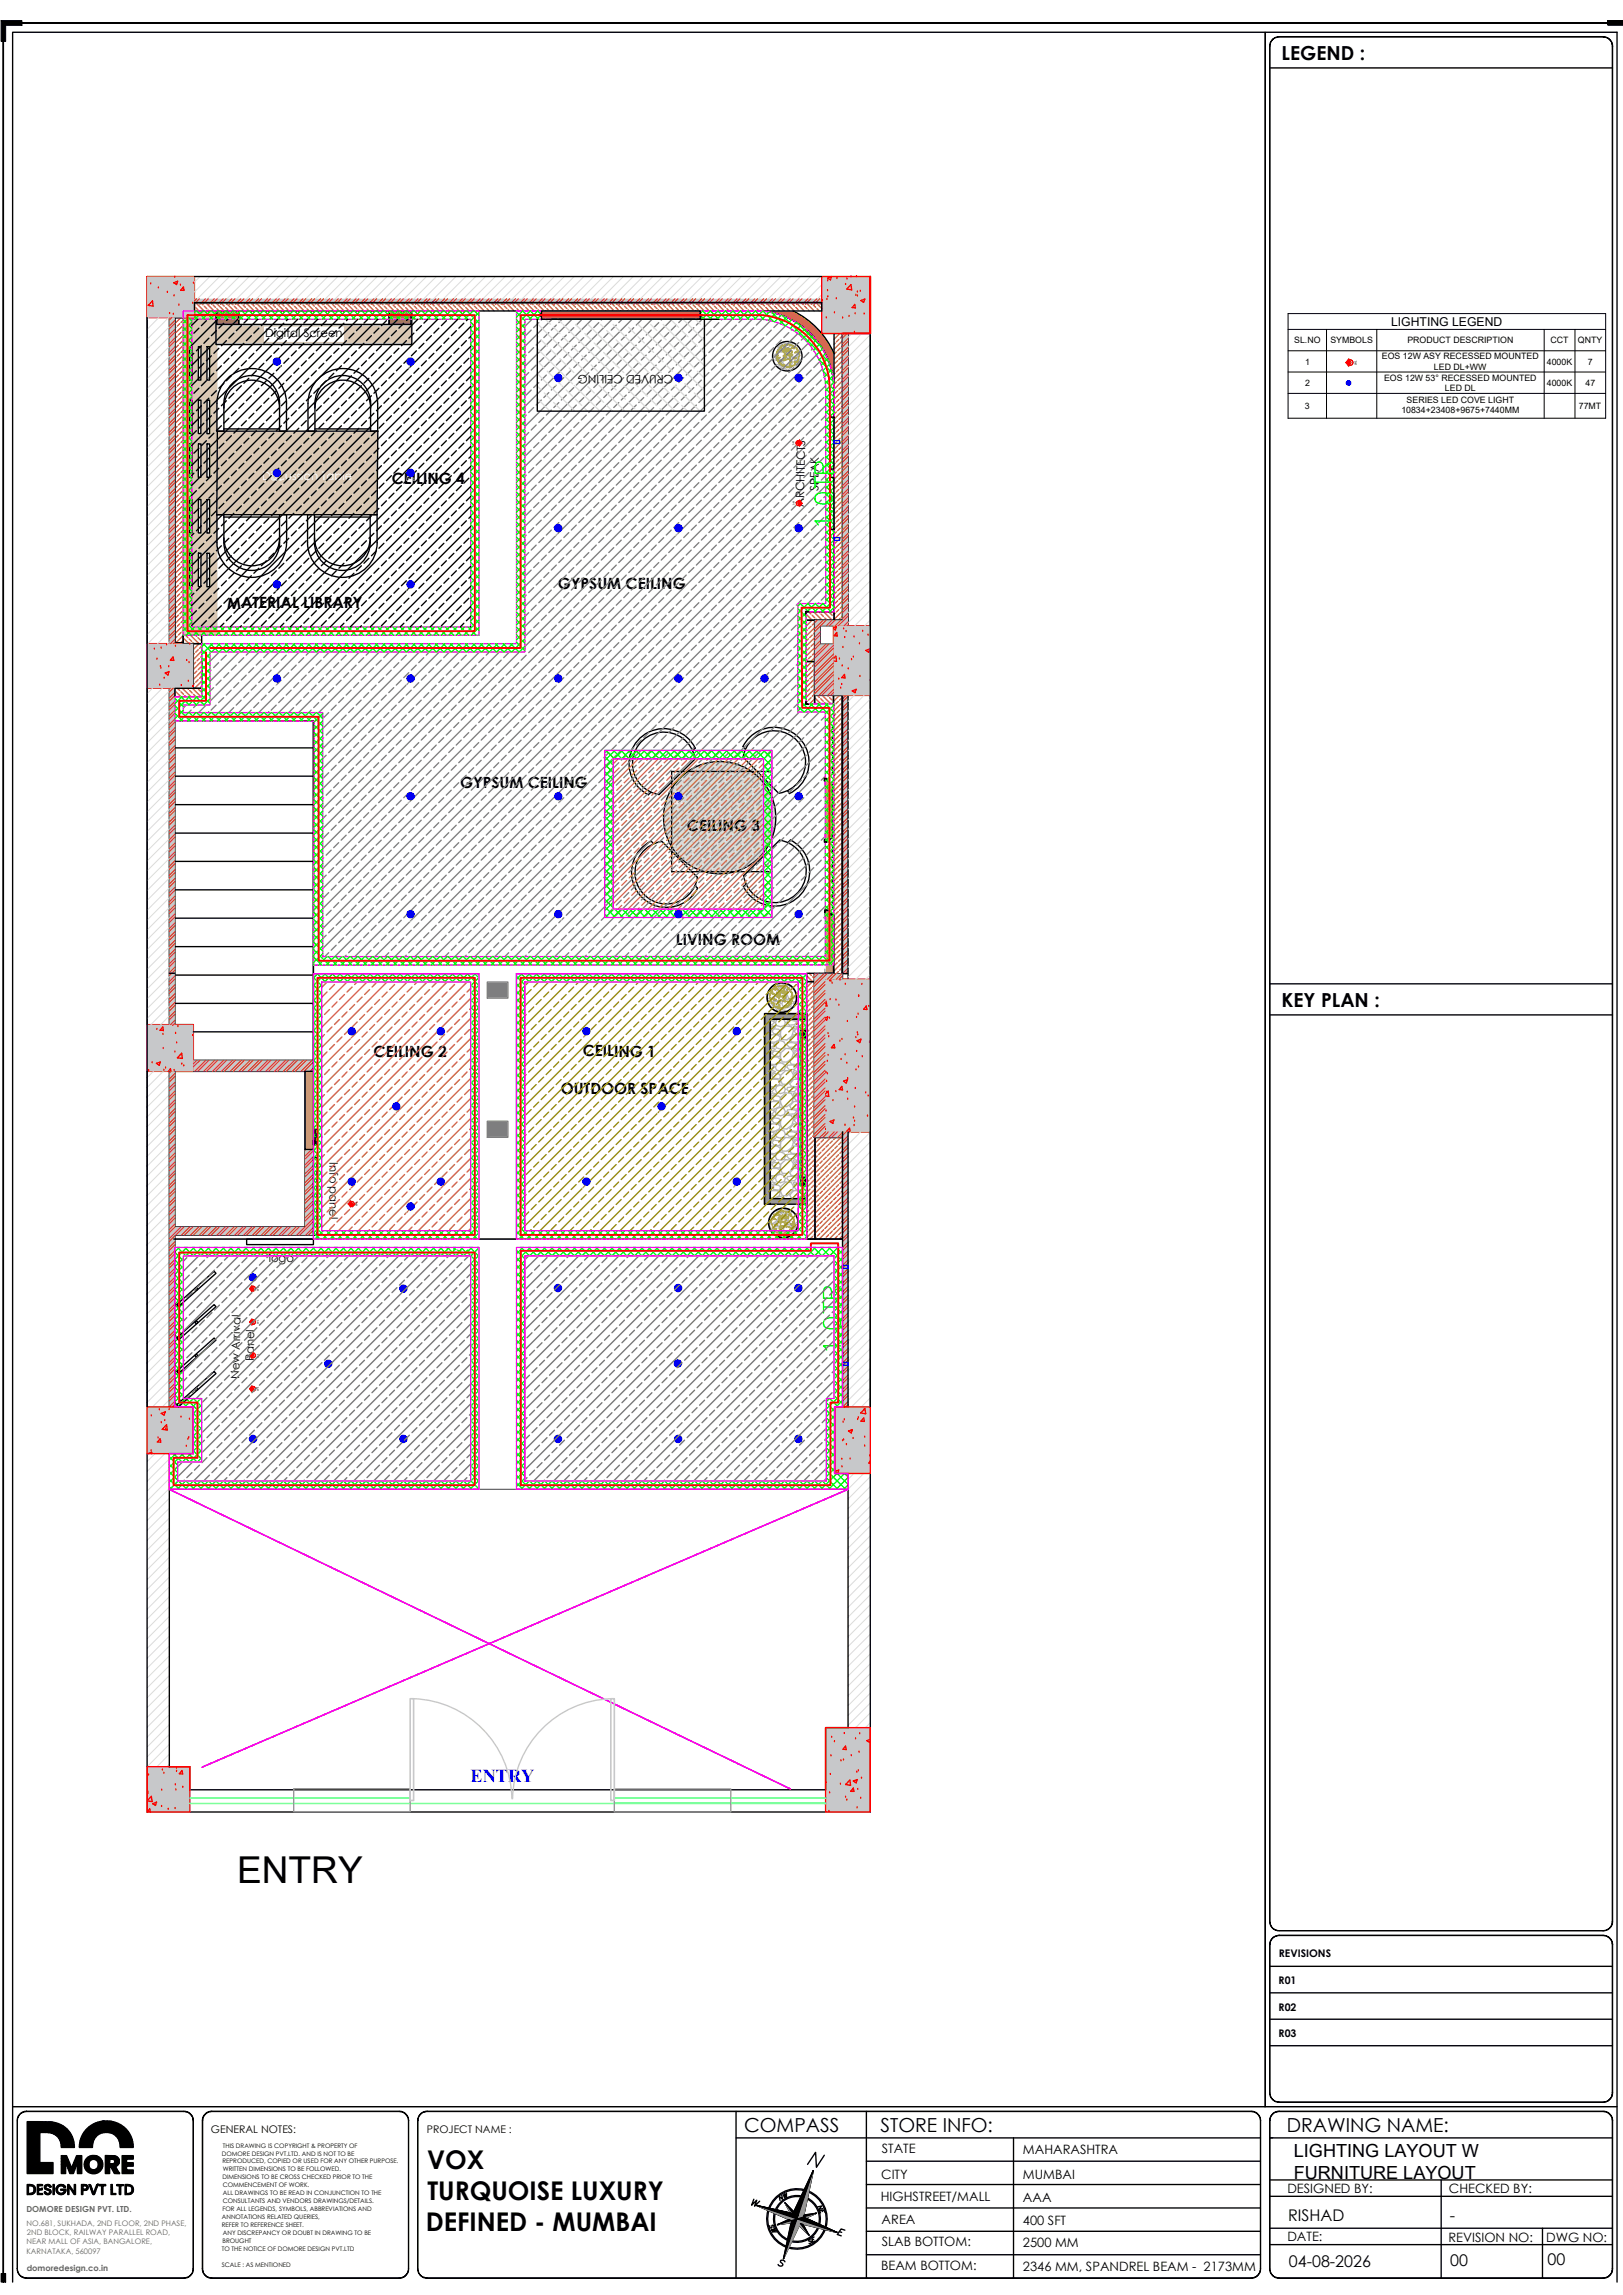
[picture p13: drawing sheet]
<svg xmlns="http://www.w3.org/2000/svg" width="297mm" height="420mm" viewBox="0 0 297 420" stroke-linecap="round" stroke-linejoin="round" font-family="sans-serif">
<defs><g id="words">
<text font-size="6.8" x="43.4" y="344.7">ENTRY</text>
<g font-size="4.7">
<text x="78.2" y="397">VOX</text>
<text x="78.2" y="402.7">TURQUOISE LUXURY</text>
<text x="77.9" y="408.3">DEFINED - MUMBAI</text>
</g>
<g font-size="3.5">
<text x="234.5" y="11">LEGEND :</text>
<text x="234.5" y="184.2">KEY PLAN :</text>
<text x="136.2" y="390.2">COMPASS</text>
<text x="161.1" y="390.2">STORE INFO:</text>
<text x="235.5" y="390.2">DRAWING NAME:</text>
</g>
<text font-size="3.3" fill="#00f" x="86.1" y="326">ENTRY</text>
<g font-size="3.3">
<text x="236.8" y="394.8">LIGHTING LAYOUT W</text>
<text x="236.8" y="398.8">FURNITURE LAYOUT</text>
</g>
<g font-size="2.9">
<text x="235.7" y="406.4">RISHAD</text>
<text x="265.3" y="406.4">-</text>
<text x="235.9" y="414.8">04-08-2026</text>
<text x="265.4" y="414.8">00</text>
<text x="283.2" y="414.6">00</text>
</g>
<g font-size="2.8">
<text x="71.7" y="88.5">CEILING 4</text>
<text x="102.1" y="107.8">GYPSUM CEILING</text>
<text x="41.6" y="111.4">MATERIAL LIBRARY</text>
<text x="84.2" y="144.2">GYPSUM CEILING</text>
<text x="125.7" y="152.1">CEILING 3</text>
<text x="123.7" y="172.9">LIVING ROOM</text>
<text x="68.4" y="193.4">CEILING 2</text>
<text x="106.7" y="193.3">CEILING 1</text>
<text x="102.6" y="200.2">OUTDOOR SPACE</text>
</g>
<g font-size="2.4">
<text x="161.4" y="394">STATE</text>
<text x="187.2" y="394.1">MAHARASHTRA</text>
<text x="161.3" y="398.7">CITY</text>
<text x="187.2" y="398.8">MUMBAI</text>
<text x="235.6" y="401.4">DESIGNED BY:</text>
<text x="265.1" y="401.4">CHECKED BY:</text>
<text x="161.2" y="402.8">HIGHSTREET/MALL</text>
<text x="161.3" y="407">AREA</text>
<text x="187.2" y="407.2">400 SFT</text>
<text x="187.2" y="402.9">AAA</text>
<text x="161.4" y="411">SLAB BOTTOM:</text>
<text x="187.2" y="411.2">2500 MM</text>
<text x="235.6" y="410.2">DATE:</text>
<text x="265" y="410.2">REVISION NO:</text>
<text x="282.9" y="410.2">DWG NO:</text>
<text x="161.2" y="415.4">BEAM BOTTOM:</text>
<text x="187.2" y="415.6">2346 MM, SPANDREL BEAM - 2173MM</text>
</g>
<text font-size="2.2" x="254.6" y="59.6">LIGHTING LEGEND</text>
<g font-size="2.1">
<text x="48.5" y="61.7">Digital Screen</text>
<text x="123.2" y="68.6" transform="rotate(180 123.2 68.6)">CRUVED CEILING</text>
<text x="149.8" y="89.9" transform="rotate(-89 149.8 89.9)">SPEAK</text>
<text x="147.1" y="92.8" transform="rotate(-89 147.1 92.8)">ARCHITECTS</text>
<text x="60.3" y="212.7" transform="rotate(90 60.3 212.7)">Info panel</text>
<text x="49.2" y="230.9">logo</text>
<text x="46.4" y="249.1" transform="rotate(-89 46.4 249.1)">Panel</text>
<text x="43.8" y="252.3" transform="rotate(-89 43.8 252.3)">New Arrival</text>
</g>
<text font-size="2.1" fill="#fff" x="48" y="87.8">Discussion Table</text>
<g font-size="1.9">
<text x="234" y="358.1">REVISIONS</text>
<text x="234" y="363.2">R01</text>
<text x="234" y="368">R02</text>
<text x="234" y="372.8">R03</text>
<text x="38.6" y="390.3">GENERAL NOTES:</text>
<text x="78.1" y="390.3">PROJECT NAME :</text>
</g>
<g font-size="1.6">
<text x="236.8" y="62.8">SL.NO</text>
<text x="243.5" y="62.8">SYMBOLS</text>
<text x="252.9" y="65.8">EOS 12W ASY RECESSED MOUNTED</text>
<text x="257.6" y="62.8">PRODUCT DESCRIPTION</text>
<text x="283.7" y="62.8">CCT</text>
<text x="288.7" y="62.8">QNTY</text>
<text x="238.8" y="70.6">2</text>
<text x="238.8" y="66.7">1</text>
<text x="253.3" y="69.7">EOS 12W 53° RECESSED MOUNTED</text>
<text x="262.4" y="67.7">LED DL+WW</text>
<text x="264.4" y="71.6">LED DL</text>
<text x="283.1" y="66.7">4000K</text>
<text x="283.1" y="70.6">4000K</text>
<text x="290.1" y="70.6">47</text>
<text x="290.6" y="66.7">7</text>
<text x="238.8" y="74.8">3</text>
<text x="256.4" y="75.6">10834+23408+9675+7440MM</text>
<text x="257.4" y="73.7">SERIES LED COVE LIGHT</text>
<text x="288.9" y="74.8">77MT</text>
</g>
<g font-size="1.5" fill="#636466">
<text x="4.8" y="404.7">DOMORE DESIGN PVT. LTD.</text>
<text x="4.9" y="415.6">domoredesign.co.in</text>
</g>
<g font-size="1.4" fill="#636466">
<text x="4.8" y="407.4">NO.681, SUKHADA, 2ND FLOOR, 2ND PHASE,</text>
<text x="4.8" y="410.7">NEAR MALL OF ASIA, BANGALORE,</text>
<text x="4.8" y="412.4">KARNATAKA, 560097</text>
<text x="4.9" y="409">2ND BLOCK, RAILWAY PARALLEL ROAD,</text>
</g>
<g font-size="1.1">
<text x="40.6" y="394.5">DOMORE DESIGN PVT.LTD. AND IS NOT TO BE</text>
<text x="40.7" y="395.9">REPRODUCED, COPIED OR USED FOR ANY OTHER PURPOSE.</text>
<text x="40.8" y="393">THIS DRAWING IS COPYRIGHT &amp; PROPERTY OF</text>
<text x="40.7" y="398.8">DIMENSIONS TO BE CROSS CHECKED PRIOR TO THE</text>
<text x="40.8" y="397.4">WRITTEN DIMENSIONS TO BE FOLLOWED.</text>
<text x="40.8" y="400.3">COMMENCEMENT OF WORK.</text>
<text x="40.8" y="401.8">ALL DRAWINGS TO BE READ IN CONJUNCTION TO THE</text>
<text x="40.6" y="406.1">ANNOTATIONS RELATED QUERIES,</text>
<text x="40.6" y="407.6">REFER TO REFERENCE SHEET.</text>
<text x="40.7" y="404.7">FOR ALL LEGENDS, SYMBOLS, ABBREVIATIONS AND</text>
<text x="40.8" y="403.2">CONSULTANTS AND VENDORS DRAWINGS/DETAILS.</text>
<text x="40.6" y="412">TO THE NOTICE OF DOMORE DESIGN PVT.LTD</text>
<text x="40.7" y="410.5">BROUGHT</text>
<text x="40.8" y="409.1">ANY DISCREPANCY OR DOUBT IN DRAWING TO BE</text>
<text x="40.6" y="414.9">SCALE : AS MENTIONED</text>
</g>
<g font-size="1" fill="#fff">
<text x="49.9" y="67.6">DL-1</text>
<text x="74.3" y="67.6">DL-1</text>
<text x="101.4" y="70.6">DL-1</text>
<text x="123.3" y="70.6">DL-1</text>
<text x="145.3" y="70.6">DL-1</text>
<text x="49.9" y="88">DL-1</text>
<text x="74.3" y="88">DL-1</text>
<text x="101.4" y="98.1">DL-1</text>
<text x="123.3" y="98.1">DL-1</text>
<text x="145.3" y="98.1">DL-1</text>
<text x="49.9" y="108.4">DL-1</text>
<text x="74.3" y="108.4">DL-1</text>
<text x="49.9" y="125.6">DL-1</text>
<text x="74.3" y="125.6">DL-1</text>
<text x="101.4" y="125.6">DL-1</text>
<text x="123.3" y="125.6">DL-1</text>
<text x="139.1" y="125.6">DL-1</text>
<text x="74.3" y="147.2">DL-1</text>
<text x="101.4" y="147.2">DL-1</text>
<text x="123.3" y="147.2">DL-1</text>
<text x="145.3" y="147.2">DL-1</text>
<text x="74.3" y="168.7">DL-1</text>
<text x="101.4" y="168.7">DL-1</text>
<text x="123.3" y="168.7">DL-1</text>
<text x="145.3" y="168.7">DL-1</text>
<text x="63.5" y="190.2">DL-1</text>
<text x="79.9" y="190.2">DL-1</text>
<text x="106.5" y="190.2">DL-1</text>
<text x="134" y="190.2">DL-1</text>
<text x="71.7" y="203.9">DL-1</text>
<text x="120.3" y="203.9">DL-1</text>
<text x="63.5" y="217.7">DL-1</text>
<text x="79.9" y="217.7">DL-1</text>
<text x="106.5" y="217.7">DL-1</text>
<text x="134" y="217.7">DL-1</text>
<text x="74.3" y="222.2">DL-1</text>
<text x="45.5" y="235.2">DL-1</text>
<text x="73" y="237.2">DL-1</text>
<text x="101.3" y="237.1">DL-1</text>
<text x="123.3" y="237.1">DL-1</text>
<text x="145.3" y="237.1">DL-1</text>
<text x="59.3" y="251">DL-1</text>
<text x="123.3" y="251">DL-1</text>
<text x="45.5" y="264.8">DL-1</text>
<text x="73" y="264.8">DL-1</text>
<text x="101.3" y="264.8">DL-1</text>
<text x="123.3" y="264.8">DL-1</text>
<text x="145.3" y="264.8">DL-1</text>
</g>
<text font-size=".6" fill="#fff" x="246.3" y="71">DL-1</text>
<text font-size=".6" x="248.3" y="66.9" transform="rotate(-90 248.3 66.9)">W-1</text>
<g font-size=".5">
<text x="145" y="80.7" transform="rotate(90 145 80.7)">W-1</text>
<text x="145.1" y="91.7" transform="rotate(90 145.1 91.7)">W-1</text>
<text x="65.4" y="220.7" transform="rotate(-90 65.4 220.7)">W-1</text>
<text x="47.4" y="236.2" transform="rotate(-90 47.4 236.2)">W-1</text>
<text x="47.4" y="242.4" transform="rotate(-90 47.4 242.4)">W-1</text>
<text x="47.4" y="248.5" transform="rotate(-90 47.4 248.5)">W-1</text>
<text x="47.4" y="254.6" transform="rotate(-90 47.4 254.6)">W-1</text>
</g>
</g></defs>
<!-- layer: 0 -->
<path d="M57.4 178.2h30.3v48.6h-30.3zM94.5 178.2h53.1v48.6h-53.1z" fill="none" stroke="#808080" stroke-width=".25"/>
<path d="M33.6 56.9h54.1v59.4h-54.1z" fill="none" stroke="#dcdcdc" stroke-width=".25"/>
<!-- layer: FUR-L1 -->
<g fill="#dac8b4">
<path d="M39.8 78.9h29.3l-.1 15.3h-29.3z" fill-rule="evenodd"/>
<path d="M33.6 57.7v58.6h6.1v-53.2h-.2v-6.2h-5.1v.8zM34.7 101.2h.5v6.2h-.5zM34.7 63.4h.5v6.2h-.5zM34.7 73.2h.5v6.1h-.5zM34.7 81.2h.5v6.2h-.5zM34.7 91.4h.5v6.1h-.5zM36.3 63.4h.5v6.2h-.5zM36.3 73.2h.5v6.2l-.5-.1zM36.3 81.2h.5v6.2h-.5zM36.3 101.2l.5 .1v6.1h-.5zM36.3 91.4h.5v6.1h-.5zM37.9 73.2h.5v6.2h-.5zM37.9 81.2h.5v6.2h-.5zM37.9 63.4h.5v6.2h-.5zM37.9 101.3h.5v6.1h-.5zM37.9 91.4h.5v6.1h-.5z" fill-rule="evenodd"/>
</g>
<!-- layer: 0 -->
<path d="M26.9 50.6v67.2M32 58.1v59.7M35.6 54.7v3.4h-4.6v59.7h4.4v8.1h-4.4v61.6h4.4v8.6h-4.4M150.4 54.7v6.3h4.8v53.5h-5.1v3.4h2.4v9.4h2.7M154.2 61v53.5M149.1 113.5h6.1M26.9 125.9v61.6M32 125.9v61.6M35.4 194h22M149 194h1.4M32 226.1h25.4M32 224.5h25.4" fill="none" stroke="#000" stroke-width=".25"/>
<!-- layer: PANELING -->
<path d="M154.2 127.3h1v50.9h-1z" fill-rule="evenodd" fill="#c7c8ca"/>
<g fill="none" stroke="#cd2027" stroke-width=".2">
<path d="M154.8 127.3l-.6 .6M155.2 128.5l-1 1.1M155.2 130.2l-1 1M155.2 131.8l-1 1M155.2 133.4l-1 1M155.2 135l-1 1M155.2 136.6l-1 1.1M155.2 138.3l-1 1M155.2 139.9l-1 1M155.2 127.4l-1 1.1M155.2 129.1l-1 1M155.2 130.7l-1 1"/>
<path d="M155.2 132.3l-1 1M155.2 133.9l-1 1.1M155.2 135.5l-1 1.1M155.2 137.2l-1 1M155.2 138.8l-1 1M155.2 141.5l-1 1M155.2 143.1l-1 1M155.2 144.7l-1 1.1M155.2 146.4l-1 1M155.2 148l-1 1M155.2 149.6l-1 1M155.2 151.2l-1 1.1"/>
<path d="M155.2 152.8l-1 1.1M155.2 154.5l-1 1M155.2 156.1l-1 1M155.2 157.7l-1 1M155.2 159.3l-1 1.1M155.2 140.4l-1 1M155.2 142l-1 1.1M155.2 143.7l-1 1M155.2 145.3l-1 1M155.2 146.9l-1 1M155.2 148.5l-1 1M155.2 150.2l-1 1"/>
<path d="M155.2 151.8l-1 1M155.2 153.4l-1 1M155.2 155l-1 1M155.2 156.6l-1 1M155.2 158.3l-1 1M155.2 159.9l-1 1M155.2 161l-1 1M155.2 162.6l-1 1M155.2 164.2l-1 1M155.2 165.8l-1 1M155.2 167.4l-1 1.1M155.2 169.1l-1 1"/>
<path d="M155.2 170.7l-1 1M155.2 172.3l-1 1M155.2 173.9l-1 1M155.2 175.6l-1 1M155.2 177.2l-1 1M155.2 161.5l-1 1M155.2 163.1l-1 1M155.2 164.7l-1 1.1M155.2 166.4l-1 1M155.2 168l-1 1M155.2 169.6l-1 1M155.2 171.2l-1 1"/>
<path d="M155.2 172.9l-1 1M155.2 174.5l-1 1M155.2 176.1l-1 1M155.2 177.7l-.5 .5"/>
</g>
<!-- layer: 0 -->
<path d="M149.1 113.5v13.8h3.4M57.4 131.9v94.2M154.2 127.3v51.9M155.2 127.3v51.9h-4.2v27.9h4.2M159.3 127.3v51.9M155.1 178.2h-6.1v30h5.2M35.4 196.1h22M55.8 196.1v28.4M55.8 210.3h1.6" fill="none" stroke="#000" stroke-width=".25"/>
<!-- layer: COLUMN -->
<path d="M26.9 50.6h8.7v7.5h-8.7zM26.9 117.8h8.5v8.1h-8.5zM152.5 114.5h6.8v12.8h-6.8zM151 179.2h8.3v27.9h-8.3zM26.9 187.5h8.5v8.6h-8.5z" fill="none" stroke="#f00" stroke-width=".25"/>
<!-- layer: COL -->
<path d="M89.4 205.4v2.5" fill="none" stroke="#808080" stroke-width=".25"/>
<!-- layer: PANELING -->
<path d="M89.4 180v2.4" fill="none" stroke="#545454" stroke-width=".2"/>
<!-- layer: 0 -->
<path d="M89.4 205.4h3.3v2.5h-3.3z" fill-rule="evenodd" fill="#808080"/>
<!-- layer: COL -->
<path d="M92.7 205.4v2.5" fill="none" stroke="#808080" stroke-width=".25"/>
<!-- layer: PANELING -->
<path d="M89.4 180h3.3v2.4" fill="none" stroke="#545454" stroke-width=".2"/>
<!-- layer: 0 -->
<path d="M89.4 180h3.3v2.4h-3.3z" fill-rule="evenodd" fill="#808080"/>
<!-- layer: PANELING -->
<path d="M89.4 182.4h3.3M32 226.8h122.2" fill="none" stroke="#545454" stroke-width=".2"/>
<!-- layer: COL -->
<path d="M89.4 205.4h3.3M89.4 207.9h3.3" fill="none" stroke="#808080" stroke-width=".25"/>
<!-- layer: FUR 1 -->
<path d="M127.2 138.9a5.7 5.7 0 0 0-6-4.9 5.7 5.7 0 0 0-5.4 5.4 5.7 5.7 0 0 0 4.8 6M127.2 136.9a6.4 6.4 0 0 0-10.2-1.7 6.4 6.4 0 0 0 1.6 10.2l.5-.4M119.1 153.9l.5 .5M119.2 153.9a6.4 6.4 0 0 0-1.8 10.3 6.4 6.4 0 0 0 10.3-1.7M121.1 154a5.7 5.7 0 0 0-4.9 5.9 5.7 5.7 0 0 0 5.4 5.5 5.7 5.7 0 0 0 6-4.8" fill="none" stroke="#000" stroke-width=".25"/>
<!-- layer: FUR-L1 -->
<circle cx="131.7" cy="149.6" r="10.3" fill="#dbdbdb"/>
<!-- layer: FUR 1 -->
<g fill="none" stroke="#000" stroke-width=".25">
<path d="M127.2 138.9l-6.6 6.5M127.2 136.9l-.5 .5M136 138.6l6.5 6.6a5.7 5.7 0 0 0 4.9-6 5.7 5.7 0 0 0-5.4-5.5 5.7 5.7 0 0 0-6 4.9M136.4 137.1l-.4-.5a6.4 6.4 0 0 1 10.2-1.6 6.4 6.4 0 0 1-1.7 10.2M121.1 154l6.5 6.6M144.2 154.2l.4-.5a6.4 6.4 0 0 1 1.7 10.3 6.4 6.4 0 0 1-10.3-1.8M127.2 162.1l.5 .4M136.1 160.3l6.6-6.5a5.7 5.7 0 0 1 4.8 6 5.7 5.7 0 0 1-5.5 5.4 5.7 5.7 0 0 1-5.9-4.9z"/>
<circle cx="131.7" cy="149.6" r="10.3"/>
</g>
<!-- layer: FUR-L1 -->
<path d="M144.1 144.7l.3 .5M136.5 161.8l-.5 .4" fill="none" stroke="#000" stroke-width=".25"/>
<!-- layer: PARTITION HAT -->
<path d="M139.5 56.9h5.6a15.5 15.5 0 0 1 7.5 7.8v6.5a14.5 14.5 0 0 0-13.1-14.3z" fill-rule="evenodd" fill="#dda56e"/>
<!-- layer: 0 -->
<path d="M139.5 56.9h5.6a15.5 15.5 0 0 1 7.5 7.8v6.5a14.5 14.5 0 0 0-13.1-14.3z" fill-rule="evenodd" fill="#f8991e"/>
<!-- layer: PARTITION -->
<g fill="none" stroke="#cd6928" stroke-width=".25">
<path d="M32.2 59.9l-.2 .2M32.9 59.2l-.5 .5M33.1 58.1l-1.1 1.1M33.6 59.5l-1.6 1.5M33.6 58.6l-.5 .4M32.2 76.4l-.2 .2M32.2 70.9l-.2 .2M32.2 65.4l-.2 .2M32.4 78l-.4 .4M32.4 72.5l-.4 .4M32.4 67l-.4 .4M32.4 61.5l-.4 .5"/>
<path d="M32.7 79.6l-.5 .5M32.7 74.1l-.5 .5M32.7 68.6l-.5 .5M32.7 63.1l-.5 .5M32.9 75.7l-.5 .5M32.9 70.2l-.5 .5M32.9 64.7l-.5 .5M33.1 77.3l-.4 .5M33.1 71.8l-.4 .5M33.1 66.3l-.4 .5M33.1 60.8l-.4 .5M33.3 78.9l-.4 .5"/>
<path d="M33.3 73.4l-.4 .5M33.3 67.9l-.4 .5M33.3 62.4l-.4 .5M33.6 79.6l-1.6 1.6M33.6 77.8l-1.6 1.5M33.6 76l-1.6 1.5M33.6 74.2l-1.6 1.5M33.6 72.3l-1.6 1.5M33.6 70.5l-1.6 1.5M33.6 68.7l-1.6 1.5M33.6 66.8l-1.6 1.6M33.6 65l-1.6 1.5"/>
<path d="M33.6 63.2l-1.6 1.5M33.6 61.4l-1.6 1.5M33.6 76.9l-.3 .2M33.6 75.1l-.5 .4M33.6 71.4l-.3 .2M33.6 69.6l-.5 .4M33.6 65.9l-.3 .2M33.6 64.1l-.5 .4M33.6 60.4l-.3 .2M152.8 79.3l-.2 .2M152.8 73.8l-.2 .2M152.8 68.3l-.2 .2"/>
<path d="M152.8 62.8l-.2 .2M153.1 75.4l-.5 .4M153.1 69.9l-.5 .4M153.1 64.4l-.5 .4M153.3 77l-.5 .5M153.3 71.5l-.5 .5M153.3 66l-.5 .5M153.5 78.6l-.4 .5M153.5 73.1l-.4 .5M153.5 67.6l-.4 .5M153.5 62.1l-.4 .5M153.7 61l-1.1 1.1"/>
<path d="M153.7 74.7l-.4 .5M153.7 69.2l-.4 .5M153.7 63.7l-.4 .5M154 76.3l-.5 .5M154 70.8l-.5 .5M154 65.3l-.5 .5M154.2 78.9l-1.6 1.5M154.2 77l-1.6 1.5M154.2 75.2l-1.6 1.5M154.2 73.4l-1.6 1.5M154.2 71.5l-1.6 1.6M154.2 69.7l-1.6 1.5"/>
<path d="M154.2 67.9l-1.6 1.5M154.2 66.1l-1.6 1.5M154.2 64.2l-1.6 1.5M154.2 62.4l-1.6 1.5M154.2 79.8l-.2 .2M154.2 77.9l-.5 .5M154.2 74.3l-.2 .2M154.2 72.5l-.5 .4M154.2 68.8l-.2 .2M154.2 67l-.5 .4M154.2 63.3l-.2 .2M154.2 61.5l-.5 .4"/>
<path d="M32.2 98.4l-.2 .2M32.2 92.9l-.2 .2M32.2 87.4l-.2 .2M32.2 81.9l-.2 .2M32.4 100l-.4 .4M32.4 94.5l-.4 .4M32.4 89l-.4 .4M32.4 83.5l-.4 .4M32.7 96.1l-.5 .4M32.7 90.6l-.5 .4M32.7 85.1l-.5 .5M32.9 97.7l-.5 .4"/>
<path d="M32.9 92.2l-.5 .4M32.9 86.7l-.5 .5M32.9 81.2l-.5 .5M33.1 99.3l-.4 .4M33.1 93.8l-.4 .4M33.1 88.3l-.4 .5M33.1 82.8l-.4 .5M33.3 95.4l-.4 .4M33.3 89.9l-.4 .5M33.3 84.4l-.4 .5M33.6 99.8l-1.6 1.5M33.6 98l-1.6 1.5"/>
<path d="M33.6 96.1l-1.6 1.5M33.6 94.3l-1.6 1.5M33.6 92.5l-1.6 1.5M33.6 90.6l-1.6 1.6M33.6 88.8l-1.6 1.5M33.6 87l-1.6 1.5M33.6 85.1l-1.6 1.6M33.6 83.3l-1.6 1.5M33.6 81.5l-1.6 1.5M33.6 98.9l-.3 .1M33.6 97l-.5 .4M33.6 93.4l-.3 .2"/>
<path d="M33.6 91.6l-.5 .4M33.6 87.9l-.3 .2M33.6 86l-.5 .5M33.6 82.4l-.3 .2M33.6 80.6l-.5 .4M152.8 95.7l-.2 .2M152.8 90.3l-.2 .2M152.8 84.8l-.2 .2M153.1 97.3l-.5 .5M153.1 91.9l-.5 .4M153.1 86.4l-.5 .4M153.1 80.9l-.5 .4"/>
<path d="M153.3 98.9l-.5 .5M153.3 93.5l-.5 .4M153.3 88l-.5 .4M153.3 82.5l-.5 .4M153.5 95.1l-.4 .4M153.5 89.6l-.4 .4M153.5 84.1l-.4 .4M153.7 96.7l-.4 .4M153.7 91.2l-.4 .4M153.7 85.7l-.4 .4M153.7 80.2l-.4 .5M154 98.3l-.5 .4"/>
<path d="M154 92.8l-.5 .4M154 87.3l-.5 .4M154 81.8l-.5 .5M154.2 91.7l-1.6 1.5M154.2 89.9l-1.6 1.5M154.2 88l-1.6 1.5M154.2 86.2l-1.6 1.5M154.2 84.3l-1.6 1.6M154.2 82.5l-1.6 1.6M154.2 80.7l-1.6 1.5M154.2 90.8l-.2 .1M154.2 88.9l-.5 .4"/>
<path d="M154.2 85.3l-.2 .2M154.2 83.4l-.5 .5M154.2 99l-1.6 1.5M154.2 97.2l-1.6 1.5M154.2 95.3l-1.6 1.6M154.2 93.5l-1.6 1.5M154.2 99.9l-.5 .4M154.2 96.3l-.2 .1M154.2 94.4l-.5 .4M32.2 114.8l-.2 .2M32.2 109.4l-.2 .1M32.2 103.9l-.2 .1"/>
<path d="M32.4 116.4l-.4 .5M32.4 111l-.4 .4M32.4 105.5l-.4 .4M32.7 112.6l-.5 .4M32.7 107.1l-.5 .4M32.7 101.6l-.5 .4M32.9 114.2l-.5 .4M32.9 108.7l-.5 .4M32.9 103.2l-.5 .4M33.1 115.8l-.4 .4M33.1 110.3l-.4 .4M33.1 104.8l-.4 .4"/>
<path d="M33.3 117.4l-.2 .2M33.3 111.9l-.4 .4M33.3 106.4l-.4 .4M33.3 100.9l-.4 .4M33.5 116.7l1.1 1.1M33.6 116.3l-1.4 1.3M33.6 114.4l-1.6 1.6M33.6 112.6l-1.6 1.5M33.6 110.8l-1.6 1.5M33.6 108.9l-1.6 1.5M33.6 107.1l-1.6 1.5M33.6 105.3l-1.6 1.5"/>
<path d="M33.6 103.4l-1.6 1.6M33.6 101.6l-1.6 1.5M33.6 115.3l-.3 .2M33.6 113.5l-.5 .4M33.6 109.8l-.3 .2M33.6 108l-.5 .4M33.6 104.4l-.3 .2M33.6 102.5l-.5 .5M34 116.3l.4 .4M34.6 116.9l.5 .5M34.9 116.3l1.5 1.5M35.3 117.6l.2 .2"/>
<path d="M35.6 119.6l-.2 .2M35.8 116.3l.2 .2M36.2 116.7l.5 .5M36.3 118.9l-.5 .5M36.4 117.8l-1 1.1M36.7 116.3l.2 .2M36.9 117.4h.1M36.9 119.2l-1.5 1.5M36.9 118.2l-.4 .5M147.7 115.3l-.2 .2M148 116.9l-.5 .4M148.2 118.5l-.5 .5"/>
<path d="M148.4 114.6l-.4 .5M148.6 113.5l-1.1 1.1M148.6 116.2l-.4 .5M148.9 117.8l-.5 .5M149.1 118.5l-1.6 1.6M149.1 116.7l-1.6 1.5M149.1 114.9l-1.6 1.5M149.1 119.4l-.4 .5M149.1 115.8l-.2 .2M149.1 114l-.5 .4M152.8 112.2l-.2 .2M152.8 106.7l-.2 .2"/>
<path d="M152.8 101.3l-.2 .1M153.1 108.3l-.5 .4M153.1 102.9l-.5 .4M153.3 109.9l-.5 .5M153.3 104.5l-.5 .4M153.5 111.5l-.4 .5M153.5 106.1l-.4 .4M153.5 100.6l-.4 .4M153.7 113.1l-.3 .4M153.7 107.7l-.4 .4M153.7 102.2l-.4 .4M154 109.3l-.5 .4"/>
<path d="M154 103.8l-.5 .4M154.2 111.8l-1.6 1.5M154.2 110l-1.6 1.5M154.2 108.1l-1.6 1.6M154.2 106.3l-1.6 1.5M154.2 104.5l-1.6 1.5M154.2 102.7l-1.6 1.5M154.2 100.8l-1.6 1.5M154.2 112.7l-.2 .2M154.2 110.9l-.5 .4M154.2 107.2l-.2 .2M154.2 105.4l-.5 .4"/>
<path d="M154.2 101.7l-.2 .2M35.6 125.1l-.2 .2M35.8 121.2l-.4 .4M36 122.8l-.4 .5M36.3 124.4l-.5 .5M36.5 120.5l-.5 .5M36.7 122.1l-.4 .5M36.9 124.7l-1.3 1.3M36.9 122.8l-1.5 1.6M36.9 121l-1.5 1.5M36.9 125.6l-.2 .2M36.9 123.8l-.4 .4"/>
<path d="M36.9 120.1l-.2 .2M147.7 120.8l-.2 .2M148.4 120.1l-.4 .5M149.1 120.4l-.7 .7"/>
</g>
<path d="M32 58.1h1.6v59.5h-1.6zM152.6 61h1.6v52.5h-1.6zM33.5 116.3h3.4v1.5h-3.4zM35.4 117.8h1.5v8.2h-1.5zM147.5 113.5h1.6v7.6h-1.6z" fill="none" stroke="#000" stroke-width=".25"/>
<!-- layer: 0 -->
<path d="M89.2 179.7h3.7v3h-3.7zM89.4 180h3.3v2.4h-3.3z" fill="none" stroke="#808080" stroke-width=".25"/>
<!-- layer: COL -->
<path d="M89.2 205.2h3.7v2.9h-3.7zM89.4 205.4h3.3v2.5h-3.3z" fill="none" stroke="#808080" stroke-width=".25"/>
<!-- layer: 0 -->
<path d="M139.5 56.9a14.5 14.5 0 0 1 13.1 14.3M145.1 56.9a15.7 15.7 0 0 1 7.5 7.8" fill="none" stroke="#000" stroke-width=".25"/>
<!-- layer: FUR-L1 -->
<path d="M33.6 56.9h6.1v59.4h-6.1z" fill="none" stroke="#dac8b4" stroke-width=".25"/>
<path d="M34.7 73.2h.5v6.1h-.5zM34.7 63.4h.5v6.2h-.5zM36.3 73.2h.5v6.2l-.5-.1zM36.3 63.4h.5v6.2h-.5zM37.9 73.2h.5v6.2h-.5zM37.9 63.4h.5v6.2h-.5zM34.7 81.2h.5v6.2h-.5zM36.3 81.2h.5v6.2h-.5zM37.9 81.2h.5v6.2h-.5zM34.7 101.2h.5v6.2h-.5zM36.3 101.2l.5 .1v6.1h-.5zM37.9 101.3h.5v6.1h-.5z" fill="none" stroke="#000" stroke-width=".25"/>
<path d="M39.5 56.9v6.2h35.9v-6.2h-18h17.8v2.5h-35.5v-2.5zM48.3 59.8h14.6v2.8h-14.6z" fill-rule="evenodd" fill="#dac8b4"/>
<!-- layer: PARTITION_1 -->
<path d="M39.7 56.9v2.5h4v-2.5zM71.2 56.9v2.5h4v-2.5z" fill-rule="evenodd" fill="#b88a5c"/>
<!-- layer: FUR-L1 -->
<g fill="none" stroke="#000" stroke-width=".25">
<path d="M39.5 56.9h35.9v6.2h-35.9zM39.7 56.9h4v2.5h-4zM43.7 56.9h27.5v2.5h-27.5zM71.2 56.9h4v2.5h-4zM39.8 78.9h29.3l-.1 15.3h-29.3zM34.7 91.4h.5v6.1h-.5zM36.3 91.4h.5v6.1h-.5zM37.9 91.4h.5v6.1h-.5z"/>
<circle cx="144.1" cy="65.2" r="2.7"/>
</g>
<!-- layer: FUR 1 -->
<g fill="none" stroke="#000" stroke-width=".25">
<path d="M41 78.5h10.2M41 74.7a5.1 5.1 0 0 1 5.1-5.1 5.1 5.1 0 0 1 5.1 5.1M41.6 69.3a6.4 6.4 0 0 1 6.9-1.4 6.4 6.4 0 0 1 3.9 5.9v5.1h-1.2v-5.1a5.1 5.1 0 0 0-5.1-5.1 5.1 5.1 0 0 0-5.1 5.1v5.1h-1.3v-5.1a6.3 6.3 0 0 1 1.9-4.5zM57.6 78.5h10.2M57.6 74.7a5.1 5.1 0 0 1 5.1-5.1 5.1 5.1 0 0 1 5.1 5.1M67.8 73.8v5.1h1.3v-5.1M67.8 73.8a5.1 5.1 0 0 0-5.1-5.1 5.1 5.1 0 0 0-5.1 5.1v5.1h-1.2v-5.1a6.4 6.4 0 0 1 6.3-6.4 6.4 6.4 0 0 1 6.4 6.4M39.7 99.3a6.4 6.4 0 0 0 6.4 6.4 6.4 6.4 0 0 0 6.3-6.4M39.7 99.3v-5.1h1.3v5.1M41 94.6h10.2M41 99.3a5.1 5.1 0 0 0 5.1 5.1 5.1 5.1 0 0 0 5.1-5.1M41 98.4a5.1 5.1 0 0 0 5.1 5.1 5.1 5.1 0 0 0 5.1-5.1"/>
<path d="M51.2 99.3v-5.1h1.2v5.1M56.3 99.3a6.4 6.4 0 0 0 6.3 6.4 6.4 6.4 0 0 0 6.4-6.4M56.3 99.3v-5.1h1.3v5.1M57.6 99.3a5.1 5.1 0 0 0 5 5.1 5.1 5.1 0 0 0 5.1-5.1M57.6 98.4a5.1 5.1 0 0 0 5 5.1 5.1 5.1 0 0 0 5.1-5.1M57.6 94.6h10.1M67.7 99.3v-5.1h1.3v5.1"/>
</g>
<!-- layer: FUR-L1 -->
<g fill="none" stroke="#bababa" stroke-width=".25">
<path d="M141.5 65.9h.6l.8 .2 .1 .2-.4 .4h-.7M142.2 63.3l.3 .4-.4 1-.7 .6M142.5 64.4h1.1l.5 .4-.2 .6-.8 .4-1-.1-.3-.4zM142.6 63.7l.4-.4 .8 .2 .3 .2v.3l-.2 .3-1-.1zM142.6 67.4l-.2-.4 .3-.1 .5 .2-.6 .3M142.7 62.9l.5 .1-.6 .4-.2-.4M142.8 67.6l.2-.2 .8 .1 .3 .4M143.2 66.3l.2 .5 .7 .2 .7-.2 .2-.5-.2-.6-.7-.2-.6 .2-.3 .6M143.4 62.6v.2l.7 .2 .7-.2 .1-.2M145.4 62.9h-.3l-.9 .8-.1 .9 .3 .7 .9 .1 .9-.7 .3-.8M146.1 67l-1-.1-.9 1M146.7 66l-.5-.1h-.8l-.1 .4 .5 .5 .5-.1"/>
<path d="M146.7 64.4l-.9 .9 .3 .4 .6 .1"/>
</g>
<path d="M142.6 63.6l.6 .2-.4-.4h.3a.21 .21 0 0 1 .2-.3 .21 .21 0 0 1 .2 .3h.1v-.1a.3 .3 0 0 1 .2-.2 .3 .3 0 0 1 .3 .1l-.1-.2h.1l.2 .1 .1-.1 .4 .3v-.2l.4 .2a.26 .26 0 0 1 0 .5h.2l.1-.3h.2v.2l.1-.1 .1 .1-.2 .3 .4 .1-.1 .2 .3 .2-.2 .2h.2l.1 .4-.2 .2v.3l-.2 .2 .1 .1-.2 .2 .1 .1-.1 .1-.2-.2v.2l-.4-.1 .3 .2v.3l-.2-.1v.2h-.2l-.1 .2-.1-.1h-.1v.2l-.4-.1v.2l-.2-.1-.1 .2-.2-.3v.3l-.3-.3-.2 .1 .1-.4h-.1l-.2 .3-.1-.1 .1-.2-.4 .2v-.4l-.1 .1h-.1l.1-.2-.3 .1 .1-.3h-.3l.2-.3h-.4l.2-.2v-.1l.5-.2-.7 .1v-.4l.3-.1-.3-.1 .1-.2-.1-.1 .2-.2-.2-.1 .4-.1-.2-.1 .1-.1h.3zM142.7 66l.4-.1-.3 .3zM143.1 64l.3 .1v-.1h.3l-.1-.2 .2-.1a.22 .22 0 0 0 .1 .3 .22 .22 0 0 0 .3-.1v-.3l.2 .4h.1l.1-.2 .2 .3-.1 .1-.3-.1 .1 .2-.1 .2a.26 .26 0 0 1-.2-.2 .26 .26 0 0 1 .1-.3l-.2 .2-.1-.1-.1 .4-.2-.3h-.2l.1 .3h-.1l-.2-.3-.1 .1zM143.3 65.1l.4 .2-.1 .1-.2-.1zM143.5 64.8l.2-.1 .2 .3 .1-.1 .1 .1 .2-.1v-.2h.2l-.2 .3a.27 .27 0 0 0 .3 .1 .27 .27 0 0 0 .1-.3l.3-.5-.1 .3-.4 .5 .6-.2-.2 .3a.28 .28 0 0 0-.3 .1 .28 .28 0 0 0 0 .3l.2 .8-.2-.2a.41 .41 0 0 0-.3-.5 .41 .41 0 0 0-.5 .2l-.2 .1-.3-.2 .4-.2 .3-.4zM144.6 66.5l.1 .4-.3-.1zM144.8 63.5h.2l.1 .2-.3 .1zM145.1 65.5l.6-.1-.2 .3h-.3zM145.5 64.5l.3-.2 .1 .2-.5 .1z" fill="none" stroke="#a1b85c" stroke-width=".25"/>
<!-- layer: PARTITION -->
<g fill="none" stroke="#cd6928" stroke-width=".25">
<path d="M147.5 112.4l1.1 1.1M148 112l.4 .4M148.6 112.6l.5 .5M148.9 112l1.5 1.5M149.3 113.3l.2 .2M149.8 112l.2 .2M150.2 112.4l.5 .4M150.7 112l1.6 1.5M150.9 113.1l.5 .4M151.8 112.2l.5 .4M152.5 112.8l.1 .1M152.6 112h.1"/>
<path d="M152.7 134.5l-.1 .2M152.7 129l-.1 .2M153 136.1l-.4 .5M153 130.6l-.4 .5M153.2 137.8l-.5 .4M153.2 132.2l-.5 .5M153.4 139.4l-.4 .4M153.4 133.8l-.4 .5M153.4 128.4l-.4 .4M153.6 127.3l-1 1M153.6 135.4l-.4 .5M153.6 130l-.4 .4"/>
<path d="M153.9 137l-.5 .5M153.9 131.6l-.5 .4M154.1 139.6l-1.5 1.5M154.1 137.8l-1.5 1.5M154.1 136l-1.5 1.5M154.1 134.1l-1.5 1.5M154.1 132.3l-1.5 1.5M154.1 130.5l-1.5 1.5M154.1 128.6l-1.5 1.6M154.1 138.7l-.5 .4M154.1 135l-.2 .2M154.1 133.2l-.5 .4"/>
<path d="M154.1 129.6l-.2 .1M154.1 127.7l-.5 .4M152.7 156.5l-.1 .2M152.7 151l-.1 .2M152.7 145.5l-.1 .2M152.7 140l-.1 .2M153 158.1l-.4 .4M153 152.6l-.4 .4M153 147.1l-.4 .5M153 141.6l-.4 .4M153.2 159.7l-.5 .5M153.2 154.2l-.5 .5"/>
<path d="M153.2 148.7l-.5 .5M153.2 143.2l-.5 .5M153.4 155.8l-.4 .5M153.4 150.3l-.4 .5M153.4 144.8l-.4 .5M153.6 157.4l-.4 .5M153.6 151.9l-.4 .5M153.6 146.4l-.4 .5M153.6 141l-.4 .4M153.9 159l-.5 .5M153.9 153.5l-.5 .5M153.9 148l-.5 .5"/>
<path d="M153.9 142.6l-.5 .4M154.1 159.8l-1.5 1.5M154.1 157.9l-1.5 1.5M154.1 156.1l-1.5 1.5M154.1 154.3l-1.5 1.5M154.1 152.4l-1.5 1.6M154.1 150.6l-1.5 1.5M154.1 148.8l-1.5 1.5M154.1 146.9l-1.5 1.6M154.1 145.1l-1.5 1.5M154.1 143.3l-1.5 1.5M154.1 141.4l-1.5 1.6"/>
<path d="M154.1 157l-.2 .2M154.1 155.2l-.5 .4M154.1 151.5l-.2 .2M154.1 149.7l-.5 .4M154.1 146l-.2 .2M154.1 144.2l-.5 .4M154.1 140.5l-.2 .2M152.7 173l-.1 .2M152.7 167.5l-.1 .2M152.7 162l-.1 .2M152.8 178.5l-.2 .2M153 174.6l-.4 .4"/>
<path d="M153 169.1l-.4 .4M153 163.6l-.4 .4M153.2 170.7l-.5 .5M153.2 165.2l-.5 .4M153.2 176.2l-.5 .4M153.4 172.3l-.4 .5M153.4 166.8l-.4 .5M153.4 161.3l-.4 .5M153.4 177.8l-.4 .4M153.6 168.4l-.4 .5M153.6 162.9l-.4 .5M153.7 179.4l-.3 .2"/>
<path d="M153.7 173.9l-.5 .5M153.9 170l-.5 .5M153.9 164.5l-.5 .5M153.9 175.5l-.5 .5M154.1 178l-1.5 1.6M154.1 176.2l-1.5 1.6M154.1 174.4l-1.5 1.5M154.1 172.6l-1.5 1.5M154.1 170.7l-1.5 1.5M154.1 168.9l-1.5 1.5M154.1 167.1l-1.5 1.5M154.1 165.2l-1.5 1.6"/>
<path d="M154.1 163.4l-1.5 1.5M154.1 161.6l-1.5 1.5M154.1 179l-.2 .2M154.1 177.1l-.4 .5M154.1 173.5l-.2 .2M154.1 171.6l-.4 .5M154.1 168l-.2 .2M154.1 166.2l-.5 .4M154.1 162.5l-.2 .2M154.1 160.7l-.5 .4"/>
</g>
<path d="M147.5 112h5.1v1.5h-5.1zM152.6 127.3h1.5v52.3h-1.5z" fill="none" stroke="#000" stroke-width=".25"/>
<!-- layer: FUR-L1 -->
<g fill="#000">
<path d="M152.3 132.8a.46 .46 0 0 0-.2 .5 .46 .46 0 0 0 .5 .3v-.9zM152.3 133.7a.48 .48 0 0 0-.2 .5 .48 .48 0 0 0 .5 .3v-.9zM152.2 134.6a.48 .48 0 0 0-.1 .5 .48 .48 0 0 0 .5 .3v-.9z" fill-rule="evenodd"/>
<path d="M152.3 165.6a.47 .47 0 0 0-.2 .5 .47 .47 0 0 0 .5 .4v-1zM152.3 164.7a.47 .47 0 0 0-.2 .5 .47 .47 0 0 0 .5 .3v-.9zM152.3 162.9a.47 .47 0 0 0-.2 .5 .47 .47 0 0 0 .5 .3v-.9zM152.3 161.9a.47 .47 0 0 0-.2 .5 .47 .47 0 0 0 .5 .4v-1zM152.3 160.1a.47 .47 0 0 0-.2 .5 .47 .47 0 0 0 .5 .3v-.9zM152.3 159.2a.47 .47 0 0 0-.2 .5 .47 .47 0 0 0 .5 .3v-.9zM152.2 157.4l-.1 .4 .2 .3 .3 .1v-1zM152.3 156.4a.47 .47 0 0 0-.2 .5 .47 .47 0 0 0 .5 .3v-.9zM152.2 154.6l-.1 .4 .2 .3 .3 .1v-.9zM152.3 153.6a.46 .46 0 0 0-.2 .5 .46 .46 0 0 0 .5 .4v-1zM152.2 141.1a.45 .45 0 0 0-.1 .5 .45 .45 0 0 0 .5 .2v-.9zM152.2 139.2a.47 .47 0 0 0-.1 .5 .47 .47 0 0 0 .5 .3v-.9zM152.2 138.3a.45 .45 0 0 0-.1 .5 .45 .45 0 0 0 .5 .3v-.9zM152.2 136.4a.47 .47 0 0 0-.1 .5 .47 .47 0 0 0 .5 .3v-.9zM152.2 163.8l-.1 .5 .5 .3v-.9zM152.2 161.1l-.1 .4 .5 .3v-.9zM152.3 158.2a.46 .46 0 0 0-.2 .5 .46 .46 0 0 0 .5 .4v-.9zM152.3 155.4a.46 .46 0 0 0-.2 .5 .46 .46 0 0 0 .5 .4v-.9zM152.3 140.1a.45 .45 0 0 0-.2 .5 .45 .45 0 0 0 .5 .3v-.9zM152.1 137.5v.4l.5 .3v-1zM152.3 135.4a.47 .47 0 0 0-.2 .6 .47 .47 0 0 0 .5 .3v-.9z" fill-rule="evenodd"/>
</g>
<!-- layer: . -->
<path d="M152.5 135.5a.46 .46 0 0 0-.4 .4 .46 .46 0 0 0 .4 .5 .46 .46 0 0 0-.4 .4 .46 .46 0 0 0 .4 .5 .46 .46 0 0 0-.4 .5 .46 .46 0 0 0 .4 .4 .46 .46 0 0 0-.4 .5 .46 .46 0 0 0 .4 .4 .46 .46 0 0 0-.4 .5 .46 .46 0 0 0 .4 .5 .46 .46 0 0 0-.4 .4 .46 .46 0 0 0 .4 .5 .46 .46 0 0 0-.4 .5 .46 .46 0 0 0 .4 .4" fill="none" stroke="#fafafa" stroke-width=".18"/>
<!-- layer: PARTITION -->
<g fill="#f1eb1f">
<path d="M151.8 153.2h.3v.2h-.3z" fill-rule="evenodd"/>
<circle cx="152" cy="153.4" r=".08"/>
</g>
<g fill="none" stroke="#000" stroke-width=".25">
<path d="M151.8 153.2h.3v.2h-.3zM151.9 153.5v.1M152 153.5v.1M152 153.5l.1 .1"/>
<circle cx="152" cy="153.4" r=".08"/>
</g>
<!-- layer: PARTITION_1 -->
<path d="M150.9 142.6h.8v.7h.7v9.9h-.7v.8h-.7z" fill-rule="evenodd" fill="#dda56e"/>
<!-- layer: LIGHTS -->
<path d="M150.9 152.5v1.5h.8v-.8h.8v-.7M150.9 144.1v-1.6h.8v.8h.7v.8" fill="none" stroke="#000" stroke-width=".25"/>
<!-- layer: . -->
<path d="M152.4 143.3h-.7v-.7h-.8v11.4h.8v-.8h.8" fill="none" stroke="#fafafa" stroke-width=".18"/>
<!-- layer: WALL -->
<path d="M152.4 143.3l.1 9.9" fill="none" stroke="#000" stroke-width=".3"/>
<!-- layer: PARTITION_1 -->
<path d="M151 166.6h.8v.8h.7v10.7h-1.5z" fill-rule="evenodd" fill="#dda56e"/>
<!-- layer: LIGHTS -->
<path d="M151 168.2v-1.6h.8v.8h.8v.8M151 177.4v.7M152.6 177.4v.7h-.8" fill="none" stroke="#000" stroke-width=".25"/>
<!-- layer: . -->
<path d="M152.5 132.7a.46 .46 0 0 0-.4 .4 .46 .46 0 0 0 .4 .5 .46 .46 0 0 0-.4 .5 .46 .46 0 0 0 .4 .4 .46 .46 0 0 0-.4 .5 .46 .46 0 0 0 .4 .4 .46 .46 0 0 0-.4 .5 .46 .46 0 0 0 .4 .5 .46 .46 0 0 0-.4 .4 .46 .46 0 0 0 .4 .5 .46 .46 0 0 0-.4 .4 .46 .46 0 0 0 .4 .5 .46 .46 0 0 0-.4 .5 .46 .46 0 0 0 .4 .4M152.5 153.5a.46 .46 0 0 0-.4 .5 .46 .46 0 0 0 .4 .5 .46 .46 0 0 0-.4 .4 .46 .46 0 0 0 .4 .5 .46 .46 0 0 0-.4 .4 .46 .46 0 0 0 .4 .5 .46 .46 0 0 0-.4 .5 .46 .46 0 0 0 .4 .4 .46 .46 0 0 0-.4 .5 .46 .46 0 0 0 .4 .4 .46 .46 0 0 0-.4 .5 .46 .46 0 0 0 .4 .5 .46 .46 0 0 0-.4 .4 .46 .46 0 0 0 .4 .5 .46 .46 0 0 0-.4 .4 .46 .46 0 0 0 .4 .5 .46 .46 0 0 0-.4 .5 .46 .46 0 0 0 .4 .4 .46 .46 0 0 0-.4 .5 .46 .46 0 0 0 .4 .5 .46 .46 0 0 0-.4 .4 .46 .46 0 0 0 .4 .5 .46 .46 0 0 0-.4 .4 .46 .46 0 0 0 .4 .5 .46 .46 0 0 0-.4 .5 .46 .46 0 0 0 .4 .4 .46 .46 0 0 0-.4 .5 .46 .46 0 0 0 .4 .4M151 167.4v10.7M151.8 178.1h.8" fill="none" stroke="#fafafa" stroke-width=".18"/>
<!-- layer: WALL -->
<path d="M152.6 168.2v9.9h-1.6" fill="none" stroke="#000" stroke-width=".3"/>
<!-- layer: 16 -->
<path d="M151 167.4v-.8h.8v.8h.8v.8" fill="none" stroke="#000" stroke-width=".25"/>
<!-- layer: PARTITION -->
<path d="M147.6 179.6h1.5v47.2h-1.5zM147.6 178.1h3.4v1.5h-3.4zM151.9 167.3h.4v.1h-.4zM152.1 167.3h.1M149.1 208.2h5.1v18.6h-5.1z" fill="none" stroke="#000" stroke-width=".25"/>
<circle cx="152.1" cy="167.2" r=".08" fill="none" stroke="#000" stroke-width=".18"/>
<g fill="none" stroke="#cd6928" stroke-width=".25">
<path d="M147.6 178.6l1.1 1-1.1 1.1M148.1 178.1l.4 .4M148.7 178.8l.5 .4M149 178.1l1.5 1.5M149.4 179.4l.2 .2M149.9 178.1l.2 .2M150.3 178.5l.5 .5M150.8 178.1l.2 .2M151 179.2h.1M147.8 197.9l-.2 .2M147.8 192.4l-.2 .2M147.8 186.9l-.2 .2"/>
<path d="M147.8 181.4l-.2 .2M148 199.5l-.4 .4M148 194l-.4 .4M148 188.5l-.4 .4M148 183l-.4 .4M148.3 195.6l-.5 .5M148.3 190.1l-.5 .5M148.3 184.6l-.5 .5M148.5 197.2l-.5 .5M148.5 191.7l-.5 .5M148.5 186.2l-.5 .5M148.5 180.8l-.5 .4"/>
<path d="M148.7 198.8l-.4 .5M148.7 193.3l-.4 .5M148.7 187.8l-.4 .5M148.7 182.4l-.4 .4M148.9 194.9l-.4 .5M148.9 189.4l-.4 .5M148.9 184l-.4 .4M149.1 199.3l-1.5 1.5M149.1 197.5l-1.5 1.5M149.1 195.7l-1.5 1.5M149.1 193.8l-1.5 1.6M149.1 192l-1.5 1.5"/>
<path d="M149.1 190.2l-1.5 1.5M149.1 188.3l-1.5 1.6M149.1 186.5l-1.5 1.5M149.1 184.7l-1.5 1.5M149.1 182.8l-1.5 1.6M149.1 181l-1.5 1.5M149.1 198.4l-.2 .2M149.1 196.6l-.4 .4M149.1 192.9l-.2 .2M149.1 191.1l-.4 .4M149.1 187.4l-.2 .2M149.1 185.6l-.4 .4"/>
<path d="M149.1 181.9l-.2 .2M149.1 180.1l-.4 .4M147.8 219.9l-.2 .2M147.8 214.4l-.2 .2M147.8 208.9l-.2 .2M147.8 203.4l-.2 .2M148 216l-.4 .4M148 210.5l-.4 .4M148 205l-.4 .4M148.3 217.6l-.5 .4M148.3 212.1l-.5 .5M148.3 206.6l-.5 .4"/>
<path d="M148.3 201.1l-.5 .5M148.5 219.2l-.5 .4M148.5 213.7l-.5 .5M148.5 208.2l-.5 .4M148.5 202.7l-.5 .5M148.7 215.3l-.4 .5M148.7 209.8l-.4 .5M148.7 204.3l-.4 .5M148.9 216.9l-.4 .5M148.9 211.4l-.4 .5M148.9 205.9l-.4 .5M148.9 200.4l-.4 .5"/>
<path d="M149.1 219.4l-1.5 1.6M149.1 217.6l-1.5 1.6M149.1 215.8l-1.5 1.5M149.1 214l-1.5 1.5M149.1 212.1l-1.5 1.6M149.1 210.3l-1.5 1.5M149.1 208.5l-1.5 1.5M149.1 206.6l-1.5 1.6M149.1 204.8l-1.5 1.5M149.1 203l-1.5 1.5M149.1 201.2l-1.5 1.5M149.1 218.5l-.4 .5"/>
<path d="M149.1 214.9l-.2 .2M149.1 213l-.4 .5M149.1 209.4l-.2 .2M149.1 207.6l-.4 .4M149.1 203.9l-.2 .2M149.1 202.1l-.4 .4M149.3 215.4l-.2 .2M149.3 209.9l-.2 .2M149.6 217l-.5 .5M149.6 211.5l-.5 .5M149.8 213.1l-.5 .5M149.8 218.7l-.5 .4"/>
<path d="M150 214.7l-.4 .5M150 209.3l-.4 .4M150.2 208.2l-1.1 1M150.2 210.9l-.4 .4M150.3 216.3l-.5 .5M150.5 212.5l-.5 .4M150.5 218l-.5 .4M150.7 208.6l-.5 .4M150.7 219.6l-.4 .4M150.7 214.1l-.5 .4M150.9 210.2l-.4 .4M151 215.7l-.5 .4"/>
<path d="M151.1 208.2l-.2 .1M151.2 217.3l-.5 .4M151.2 211.8l-.5 .4M151.4 218.9l-.4 .4M151.4 213.4l-.4 .4M151.6 215l-.4 .4M151.6 209.5l-.4 .4M151.9 216.6l-.5 .4M151.9 211.1l-.5 .4M152 208.2l-2.9 2.9M152.1 218.2l-.5 .5M152.1 212.7l-.5 .4"/>
<path d="M152.3 219.8l-.4 .5M152.3 214.3l-.4 .4M152.3 208.8l-.4 .5M152.6 215.9l-.5 .4M152.6 210.4l-.5 .5M152.8 217.5l-.5 .4M152.8 212l-.5 .5M153 208.2l-.4 .4M153 219.1l-.4 .5M153 213.6l-.4 .5M153.2 215.2l-.4 .5M153.2 209.7l-.4 .5"/>
<path d="M153.5 216.8l-.5 .5M153.5 211.3l-.5 .5M153.7 218.4l-.5 .5M153.7 212.9l-.5 .5M153.9 208.2l-4.8 4.7M153.9 214.5l-.4 .5M153.9 209l-.4 .5M154.2 216.1l-.5 .5M154.2 210.6l-.5 .5M154.2 218.9l-5.1 5M154.2 217l-5.1 5M154.2 215.2l-5.1 5"/>
<path d="M154.2 213.3l-5.1 5.1M154.2 211.5l-5.1 5M154.2 209.7l-5.1 5M154.2 219.8h.1M154.2 217.9l-.3 .3M154.2 214.3h.1M154.2 212.4l-.3 .3M154.2 208.8h.1M147.8 225.4l-.2 .2M148 221.5l-.4 .4M148.3 223.1l-.5 .4M148.5 224.7l-.5 .4"/>
<path d="M148.7 226.3l-.4 .4M148.7 220.8l-.4 .4M148.9 222.4l-.4 .4M149.1 225l-1.5 1.5M149.1 223.1l-1.5 1.5M149.1 221.3l-1.5 1.5M149.1 225.9l-.2 .1M149.1 224l-.4 .4M149.1 220.4l-.2 .2M149.3 220.9l-.2 .2M149.3 226.4l-.2 .2M149.6 222.5l-.5 .4"/>
<path d="M149.8 224.1l-.5 .5M150 225.7l-.4 .5M150 220.3l-.4 .4M150.3 221.9l-.5 .4M150.5 223.5l-.5 .4M150.7 225.1l-.4 .4M151 226.7l-.2 .1M151 221.2l-.5 .4M151.2 222.8l-.5 .4M151.4 224.4l-.4 .4M151.6 226l-.4 .4M151.6 220.5l-.4 .4"/>
<path d="M151.9 222.1l-.5 .4M152.1 223.7l-.5 .4M152.3 225.3l-.4 .4M152.6 221.4l-.5 .5M152.8 223l-.5 .5M153 224.6l-.4 .5M153.2 226.2l-.4 .5M153.2 220.7l-.4 .5M153.5 222.3l-.5 .5M153.7 223.9l-.5 .5M153.9 225.5l-.4 .5M153.9 220l-.4 .5"/>
<path d="M154.2 221.6l-.5 .5M154.2 226.2l-.6 .6M154.2 224.3l-2.5 2.5M154.2 222.5l-4.3 4.3M154.2 220.7l-5.1 5M154.2 225.3h.1M154.2 223.4l-.3 .3"/>
</g>
<!-- layer: FUR-L1 -->
<g fill="none" stroke="#bababa" stroke-width=".25">
<path d="M140.9 199l.7 .1 .1 .2-.4 .5h-.4M140.9 194.9l.7 .2 .1 .2-.4 .4h-.4M140.9 190.8l.7 .2 .1 .2-.4 .4h-.4M140.9 186.8l.7 .1 .1 .2-.4 .4-.4 .1M140.9 188.3l.2 .3-.2 .6M140.9 192.3l.2 .4-.2 .6M140.9 196.4l.2 .3-.2 .7M140.9 189.6l.3-.2h1l.6 .3-.2 .6-.8 .4h-.9M140.9 193.7l.3-.3h1l.6 .4-.2 .6-.8 .4h-.9M140.9 197.8l.3-.3h1l.6 .4-.2 .6-.8 .4-.9-.1M141.1 196l.3-.1 .5 .2-.6 .4zM141.1 192l.3-.1 .5 .1-.6 .4z"/>
<path d="M141.1 187.9l.3-.1 .5 .1-.6 .4zM141.3 196.8l.4-.4 .8 .1 .3 .3v.3l-.2 .3-1-.1zM141.3 192.7l.4-.4 .8 .2 .3 .2v.3l-.2 .4-1-.2zM141.3 188.7l.4-.4 .8 .1 .3 .3v.2l-.2 .4-1-.1zM141.9 191.2l.2 .6 .7 .2 .7-.2 .2-.6-.2-.5-.7-.3-.6 .2-.3 .6M141.9 195.3l.2 .5 .7 .2 .7-.2 .2-.5-.2-.5-.7-.3-.6 .2-.3 .6M141.9 199.3l.2 .6 .7 .2 .7-.2 .2-.6-.2-.5-.7-.2-.6 .2-.3 .5M142 186.5l-.2 .2-.9-.1M142.2 186.5l-.3 .6M142.8 196.8l1-.9 1 .1 .4 .7-.3 1.1-.9 .7-.8-.1-.4-.8zM142.8 192.7l1-.8h1l.4 .8-.3 1-.9 .7-.8-.1-.4-.7zM142.8 188.6l1-.8 1 .1 .4 .7-.3 1-.9 .7h-.8l-.4-.8z"/>
<path d="M143.3 186.5l.4 .6-.2 .6-.7 .2-.7-.2-.2-.6M144.1 199l.8-.1 .8 .2v.2l-.3 .5h-1l-.4-.5zM144.1 195l.8-.1 .8 .2v.2l-.3 .4-1 .1-.4-.5zM144.1 190.9l.8-.1 .8 .2v.2l-.3 .4-1 .1-.4-.5zM144.1 186.8l.8-.1 .8 .2v.2l-.3 .4-1 .1-.4-.5zM144.8 186.5l1 .2 .3-.2M145.2 196l.3-.1 .4 .2-.6 .4zM145.2 192l.3-.1 .4 .1-.6 .4zM145.2 187.9l.3-.1 .4 .1-.6 .4zM145.9 187.1l.3 .6 .7 .2 .7-.3M145.9 191.2l.3 .6M145.9 195.3l.3 .5"/>
<path d="M145.9 199.3l.3 .6M146.2 191.8h.1M146.2 196.5l-.5-.1-.4 .4 .4 .5 .5 .1M146.2 192.4l-.5-.1-.4 .4 .4 .5 .5 .1M146.2 190.7l-.2 .5M146.2 194.8l-.2 .5M146.2 198.9l-.2 .4M146.2 197.5h-.9l-.8 .8 .3 .5 1 .1 .4-.2M146.2 193.4h-.9l-.8 .8 .3 .6h1l.4-.2M146.2 189.4h-.9l-.8 .8 .3 .5h1l.4-.1M146.3 186.5l-.3 .6M146.4 192.4l.2 .1"/>
<path d="M146.4 196.5h.2M146.4 191.8l.2 .1M146.4 195.9l.2 .1M146.4 200h.2M146.4 189.2l.2 .1M146.4 193.3l.2 .1M146.4 197.4h.2M146.4 189.4l.2 .1M146.4 193.5l.2 .1M146.4 197.5l.2 .2M146.6 196.5v.1M146.6 190.5l-.2 .1"/>
<path d="M146.6 194.6l-.2 .1M146.6 198.7h-.2M146.6 198.5l-.2 .1M146.6 194.4l-.2 .1M146.6 190.4l-.2 .1M146.8 188.6l-.2-.2-.9-.1-.4 .4 .4 .5h.5M147.4 186.5l.2 .2M147.6 190.3h.1M147.6 194.3h.1M147.6 196.2h.1M147.6 192.1h.1M147.6 191.7h.1"/>
<path d="M147.6 195.8h.1M147.6 190.8h.1M147.6 194.9h.1M147.6 198.4h.1M147.6 199.9h.1M147.6 199h.1M147.6 188l-.6 .6M140.9 215.3l.7 .2 .1 .2-.4 .4h-.4M140.9 211.2l.7 .2 .1 .2-.4 .4h-.4M140.9 207.1l.7 .2 .1 .2-.4 .4h-.4M140.9 203.1l.7 .1 .1 .2-.4 .4-.4 .1M140.9 200.5l.2 .3-.2 .7"/>
<path d="M140.9 204.6l.2 .3-.2 .6M140.9 208.6l.2 .4-.2 .6M140.9 212.7l.2 .3-.2 .7M140.9 216.8l.2 .3-.2 .7M140.9 219.4h.1M140.9 201.9l.3-.3h1l.6 .4-.2 .5-.8 .5-.9-.1M140.9 206l.3-.3h1l.6 .3-.2 .6-.8 .4h-.9M140.9 210l.3-.3h1l.6 .4-.2 .6-.8 .4h-.9M140.9 214.1l.3-.3h1l.6 .4-.2 .6-.8 .4-.9-.1M140.9 218.2l.3-.3h1l.6 .4-.2 .5-.8 .5-.9-.1M141.1 216.4l.3-.1 .5 .2-.6 .4zM141.1 212.4l.3-.2 .5 .2-.6 .4z"/>
<path d="M141.1 208.3l.3-.1 .5 .1-.6 .4zM141.1 204.2l.3-.1 .5 .2-.6 .3zM141.1 200.1l.3-.1 .5 .2-.6 .3zM141.3 217.2l.4-.4 .8 .1 .3 .3v.3l-.2 .3-1-.1zM141.3 213.1l.4-.4 .8 .1 .3 .3v.3l-.2 .4-1-.2zM141.3 209.1l.4-.5 .8 .2 .3 .3v.2l-.2 .4-1-.2zM141.3 205l.4-.4 .8 .1 .3 .3v.2l-.2 .4-1-.1zM141.3 200.9l.4-.4 .8 .1 .3 .3v.3l-.2 .3-1-.1zM141.9 203.4l.2 .6 .7 .2 .7-.2 .2-.6-.2-.5-.7-.2-.6 .2-.3 .5M141.9 207.5l.2 .6 .7 .2 .7-.2 .2-.6-.2-.5-.7-.3-.6 .2-.3 .6M141.9 211.6l.2 .6 .7 .2 .7-.2 .2-.6-.2-.5-.7-.3-.6 .2-.3 .6M141.9 215.7l.2 .5 .7 .2 .7-.2 .2-.5-.2-.6-.7-.2-.6 .2-.3 .6"/>
<path d="M142.1 219.4l.1-.2 .6-.2 .7 .2v.2M142.8 217.2l1-.9 1 .1 .4 .7-.3 1-.9 .7h-.8l-.4-.8zM142.8 213.1l1-.9 1 .1 .4 .7-.3 1.1-.9 .7-.8-.1-.4-.7zM142.8 209l1-.8h1l.4 .8-.3 1-.9 .7h-.8l-.4-.8zM142.8 204.9l1-.8 1 .1 .4 .7-.3 1-.9 .7h-.8l-.4-.8zM142.8 200.8l1-.8 1 .1 .4 .7-.3 1-.9 .7h-.8l-.4-.8zM144.1 215.3h.8l.8 .2v.2l-.3 .4h-1l-.4-.4zM144.1 211.3l.8-.1 .8 .2v.2l-.3 .4-1 .1-.4-.5zM144.1 207.2l.8-.1 .8 .2v.2l-.3 .4-1 .1-.4-.5zM144.1 203.1l.8-.1 .8 .2v.2l-.3 .4-1 .1-.4-.5zM144.5 219.4h.6M145.2 216.4l.3-.1 .4 .2-.6 .4z"/>
<path d="M145.2 212.4l.3-.2 .4 .2-.6 .4zM145.2 208.3l.3-.1 .4 .1-.6 .4zM145.2 204.2l.3-.1 .4 .2-.6 .3zM145.2 200.1l.3-.1 .4 .2-.6 .3zM145.3 217.9h1l.6 .4-.2 .5-.9 .5-1-.1-.3-.5zM145.9 203.4l.3 .6M145.9 207.5l.3 .6M145.9 211.6l.3 .6M145.9 215.7l.3 .5M146.1 219.4l.2-.2 .6-.2 .6 .2 .1 .2M146.2 216.9l-.5-.1-.4 .4 .4 .5 1 .1 .2-.6-.3-.2M146.2 212.8l-.5-.1-.4 .4 .4 .5 .5 .1"/>
<path d="M146.2 208.7l-.5-.1-.4 .5 .4 .4 .5 .1M146.2 204.6h-.5l-.4 .4 .4 .5h.5M146.2 200.6l-.5-.1-.4 .4 .4 .5 .5 .1M146.2 203l-.2 .4M146.2 207l-.2 .5M146.2 211.1l-.2 .5M146.2 215.2l-.2 .5M146.2 213.8h-.9l-.8 .8 .3 .5 1 .1 .4-.2M146.2 209.7h-.9l-.8 .9 .3 .5h1l.4-.2M146.2 205.7h-.9l-.8 .8 .3 .5h1l.4-.1M146.2 201.6h-.9l-.8 .8 .3 .5 1 .1 .4-.2M146.4 216.9l.2 .1"/>
<path d="M146.4 212.8l.2 .1M146.4 208.7l.2 .1M146.4 204.7h.2M146.4 200.6h.2M146.4 204l.2 .1M146.4 208.1l.2 .1M146.4 212.2l.2 .1M146.4 216.3h.2M146.4 201.5h.2M146.4 205.5l.2 .1M146.4 209.6l.2 .1M146.4 213.7h.2"/>
<path d="M146.4 201.6l.2 .2M146.4 205.7l.2 .2M146.4 209.8l.2 .1M146.4 213.9l.2 .1M146.6 202.8h-.2M146.6 206.8l-.2 .1M146.6 210.9l-.2 .1M146.6 215h-.2M146.6 214.8l-.2 .1M146.6 210.7l-.2 .2M146.6 206.7l-.2 .1M146.6 202.6l-.2 .1"/>
<path d="M147.2 217l-.3 .2v.8l.3 .8h.4M147.6 200.2h.1"/>
</g>
<!-- layer: PARTITION HAT -->
<path d="M146.6 188.6v1.5h1v-1.5zM146.6 215.4v1.6h1v-1.6z" fill-rule="evenodd" fill="#000"/>
<!-- layer: FUR 1 -->
<path d="M146.6 188.5v28.5h1v-28.4h-1" fill="none" stroke="#000" stroke-width=".25"/>
<!-- layer: GLASS -->
<path d="M146.2 188.6h.2v28.4h-.2z" fill="none" stroke="#0ff" stroke-width=".18"/>
<!-- layer: FUR-L1 -->
<path d="M146.6 215.4h1v1.6h-1z" fill="none" stroke="#000" stroke-width=".25"/>
<path d="M139.9 185.5h7.7v1h-6.7v32.9h6.7v1h-7.7z" fill-rule="evenodd" fill="#989898"/>
<!-- layer: WALL -->
<path d="M147.6 186.5h-6.7v32.9M147.6 219.4v-33.9h-7.7v34.9" fill="none" stroke="#000" stroke-width=".3"/>
<!-- layer: FUR-L1 -->
<path d="M122.9 141.2h18.3v18.3h-18.3zM140.9 219.4h6.7v1h-7.7M140.9 220.4h.1" fill="none" stroke="#000" stroke-width=".25"/>
<!-- layer: PARTITION -->
<g fill="none" stroke="#cd6928" stroke-width=".25">
<path d="M147.7 128.4l-.2 .1M147.7 122.9l-.2 .1M148 124.5l-.5 .4M148.2 126.1l-.5 .4M148.4 127.7l-.4 .4M148.4 122.2l-.4 .4M148.6 121.1l-1.1 1M148.6 123.8l-.4 .4M148.9 125.4l-.5 .4M149 127.9l-.8 .9M149 126.1l-1.5 1.5M149 124.3l-1.5 1.5"/>
<path d="M149 122.4l-1.5 1.6M149 127l-.4 .4M149 123.4l-.1 .2M149 121.5l-.4 .4M149.1 127.7l1.1 1.1M149.6 127.2l.4 .4M150.2 127.9l.4 .4M150.5 127.2l1.5 1.6M150.9 128.6l.2 .2M151.4 127.2l.2 .2M151.8 127.6l.4 .5M152.3 127.2l.2 .2"/>
<path d="M152.5 128.3v.1"/>
</g>
<path d="M147.5 121.1h1.5v7.7h-1.5zM149.1 127.2h3.4v1.6h-3.4z" fill="none" stroke="#000" stroke-width=".25"/>
<!-- layer: FUR-L1 -->
<g fill="none" stroke="#c7c8ca" stroke-width=".25">
<path d="M123 158.8h.1M123 149.1h.1M123 143.7h.1M123.1 153.5h.1M123.1 148.1h.1M123.2 157.9h.1M123.2 142.8h.1M123.2 152.5h.1M123.3 147.2h.1M123.3 156.9h.1M123.4 141.9h.1M123.4 151.6h.1"/>
<path d="M123.5 146.3h.1M123.5 156h.1M123.6 150.7h.1M123.7 145.3h.1M123.7 155.1h.1M123.8 149.7h.1M123.8 159.5h.1M123.9 144.4h.1M123.9 154.1h.1M124 148.8h.1M124 158.5h.1M124.1 143.4h.1"/>
<path d="M124.1 153.2h.1M124.2 147.9h.1M124.2 157.6h.1M124.3 152.3h.1M124.3 142.5h.1M124.4 146.9h.1M124.4 156.7h.1M124.4 141.6h.1M124.5 151.3h.1M124.5 146h.1M124.6 155.7h.1M124.6 150.4h.1"/>
<path d="M124.7 145h.1M124.7 154.8h.1M124.8 149.4h.1M124.8 159.2h.1M124.9 144.1h.1M124.9 153.9h.1M125 148.5h.1M125 158.3h.1M125.1 143.2h.1M125.1 152.9h.1M125.2 147.6h.1M125.2 157.3h.1"/>
<path d="M125.3 142.2h.1M125.3 152h.1M125.4 146.6h.1M125.4 156.4h.1M125.4 141.3h.1M125.5 151h.1M125.6 145.7h.1M125.6 155.4h.1M125.7 150.1h.1M125.8 144.8h.1M125.8 154.5h.1M125.9 149.2h.1"/>
<path d="M125.9 158.9h.1M125.9 143.8h.1M126 153.6h.1M126 148.2h.1M126.1 158h.1M126.1 142.9h.1M126.1 152.6h.1M126.2 147.3h.1M126.2 157h.1M126.3 141.9h.1M126.3 151.7h.1M126.4 146.3h.1"/>
<path d="M126.4 156.1h.1M126.5 150.8h.1M126.6 145.4h.1M126.6 155.2h.1M126.7 149.8h.1M126.8 144.5h.1M126.8 154.2h.1M126.9 148.9h.1M126.9 158.6h.1M127 143.5h.1M127 153.3h.1M127.1 147.9h.1"/>
<path d="M127.1 157.7h.1M127.2 142.6h.1M127.2 152.3h.1M127.3 147h.1M127.3 156.8h.1M127.3 141.7h.1M127.4 151.4h.1M127.4 146.1h.1M127.5 155.8h.1M127.5 150.5h.1M127.6 145.1h.1M127.7 154.9h.1"/>
<path d="M127.7 149.5h.1M127.8 159.3h.1M127.8 144.2h.1M127.8 153.9h.1M127.9 148.6h.1M127.9 158.3h.1M128 143.2h.1M128 153h.1M128.1 147.7h.1M128.1 157.4h.1M128.2 142.3h.1M128.2 152.1h.1"/>
<path d="M128.3 156.4h.1M128.3 146.7h.1M128.4 141.4h.1M128.4 151.1h.1M128.5 145.8h.1M128.5 155.5h.1M128.6 150.2h.1M128.6 144.8h.1M128.7 154.6h.1M128.8 149.2h.1M128.8 159h.1M128.8 143.9h.1"/>
<path d="M128.9 153.7h.1M129 158h.1M129 148.3h.1M129 143h.1M129.1 152.7h.1M129.1 147.4h.1M129.2 157.1h.1M129.2 142h.1M129.2 151.8h.1M129.3 146.4h.1M129.3 156.2h.1M129.4 150.8h.1"/>
<path d="M129.5 145.5h.1M129.5 155.2h.1M129.6 149.9h.1M129.7 144.6h.1M129.7 154.3h.1M129.8 149h.1M129.8 158.7h.1M129.9 143.6h.1M129.9 153.4h.1M130 148h.1M130 157.8h.1M130 142.7h.1"/>
<path d="M130.1 152.4h.1M130.1 147.1h.1M130.2 156.8h.1M130.2 151.5h.1M130.2 141.7h.1M130.4 146.2h.1M130.4 155.9h.1M130.5 150.6h.1M130.5 145.2h.1M130.6 155h.1M130.6 149.6h.1M130.7 159.4h.1"/>
<path d="M130.7 144.3h.1M130.7 154h.1M130.8 148.7h.1M130.8 158.4h.1M130.9 143.3h.1M130.9 153.1h.1M131 147.7h.1M131 157.5h.1M131.1 142.4h.1M131.1 152.2h.1M131.2 146.8h.1M131.2 156.6h.1"/>
<path d="M131.3 141.5h.1M131.3 151.2h.1M131.4 145.9h.1M131.4 155.6h.1M131.5 150.3h.1M131.5 144.9h.1M131.6 154.7h.1M131.7 149.3h.1M131.7 159.1h.1M131.7 144h.1M131.8 153.7h.1M131.8 148.4h.1"/>
<path d="M131.9 158.2h.1M131.9 143.1h.1M132 152.8h.1M132 147.5h.1M132.1 157.2h.1M132.1 142.1h.1M132.1 151.9h.1M132.2 146.5h.1M132.2 156.3h.1M132.3 150.9h.1M132.4 145.6h.1M132.4 155.3h.1"/>
<path d="M132.5 150h.1M132.6 144.6h.1M132.6 154.4h.1M132.7 149.1h.1M132.7 158.8h.1M132.8 143.7h.1M132.8 153.5h.1M132.9 148.1h.1M132.9 157.8h.1M133 142.8h.1M133 152.5h.1M133.1 147.2h.1"/>
<path d="M133.1 156.9h.1M133.1 141.8h.1M133.2 151.6h.1M133.2 146.2h.1M133.3 156h.1M133.3 150.6h.1M133.4 145.3h.1M133.4 155.1h.1M133.5 149.7h.1M133.6 159.4h.1M133.6 144.4h.1M133.7 154.1h.1"/>
<path d="M133.7 148.8h.1M133.8 158.5h.1M133.8 143.4h.1M133.8 153.2h.1M133.9 147.8h.1M133.9 157.6h.1M134 142.5h.1M134 152.2h.1M134.1 146.9h.1M134.1 156.6h.1M134.2 141.5h.1M134.2 151.3h.1"/>
<path d="M134.3 155.7h.1M134.3 146h.1M134.4 150.4h.1M134.5 145h.1M134.5 154.7h.1M134.6 149.4h.1M134.6 159.2h.1M134.6 144.1h.1M134.7 153.8h.1M134.7 148.5h.1M134.8 158.2h.1M134.8 143.1h.1"/>
<path d="M134.8 152.9h.1M134.9 147.5h.1M134.9 157.3h.1M135 142.2h.1M135 152h.1M135.1 146.6h.1M135.2 156.3h.1M135.2 141.3h.1M135.2 151h.1M135.3 145.7h.1M135.3 155.4h.1M135.4 150.1h.1"/>
<path d="M135.5 144.7h.1M135.5 154.5h.1M135.6 149.1h.1M135.6 158.9h.1M135.7 143.8h.1M135.7 153.5h.1M135.8 148.2h.1M135.8 157.9h.1M135.9 142.9h.1M135.9 152.6h.1M136 147.3h.1M136 157h.1"/>
<path d="M136 141.9h.1M136.1 151.7h.1M136.1 146.3h.1M136.2 156.1h.1M136.2 150.7h.1M136.3 145.4h.1M136.4 155.1h.1M136.4 149.8h.1M136.5 144.5h.1M136.5 154.2h.1M136.6 148.9h.1M136.6 158.6h.1"/>
<path d="M136.7 143.5h.1M136.7 153.2h.1M136.8 147.9h.1M136.8 157.7h.1M136.9 142.6h.1M136.9 152.3h.1M137 147h.1M137 156.7h.1M137.1 141.6h.1M137.1 151.4h.1M137.2 146h.1M137.2 155.8h.1"/>
<path d="M137.3 150.5h.1M137.4 145.1h.1M137.4 154.8h.1M137.5 149.5h.1M137.5 159.2h.1M137.5 144.2h.1M137.6 153.9h.1M137.7 148.6h.1M137.7 158.3h.1M137.7 143.2h.1M137.8 153h.1M137.8 147.6h.1"/>
<path d="M137.9 157.4h.1M137.9 142.3h.1M137.9 152h.1M138 146.7h.1M138 156.4h.1M138.1 141.4h.1M138.1 151.1h.1M138.2 145.8h.1M138.2 155.5h.1M138.3 150.2h.1M138.4 144.8h.1M138.4 154.6h.1"/>
<path d="M138.5 149.2h.1M138.5 159h.1M138.6 143.9h.1M138.6 153.6h.1M138.7 148.3h.1M138.7 158h.1M138.8 142.9h.1M138.8 152.7h.1M138.9 147.4h.1M138.9 157.1h.1M139 142h.1M139 151.8h.1"/>
<path d="M139.1 146.4h.1M139.1 156.1h.1M139.2 150.8h.1M139.2 145.5h.1M139.3 155.2h.1M139.3 149.9h.1M139.4 144.5h.1M139.4 154.3h.1M139.5 148.9h.1M139.5 158.7h.1M139.6 153.4h.1M139.6 143.6h.1"/>
<path d="M139.7 157.7h.1M139.8 142.7h.1M139.8 152.4h.1M139.9 156.8h.1M140 141.7h.1M140 151.5h.1M140.1 155.9h.1M140.3 154.9h.1M140.4 159.3h.1M140.5 154h.1M140.6 158.4h.1M140.6 143.3h.1"/>
<path d="M140.7 153h.1M140.8 157.5h.1M140.8 142.4h.1M140.8 152.1h.1M140.9 156.5h.1M141 141.4h.1M141 151.2h.1M141.1 155.6h.1"/>
</g>
<!-- layer: FC HAT -->
<g fill="none" stroke="#0f0" stroke-width=".25">
<path d="M32 238.8l1.6 1.5M32 237.4l1.6 1.5M32 236.1l1.6 1.5M32 234.7l1.6 1.5M32 233.3l1.6 1.5M32 231.9l1.6 1.6M32 230.6l1.6 1.5M32 229.2l1.6 1.5M32.5 228.3l1.5 1.5M32.8 228.3l-.8 .8M33.6 230.3l-1.6 1.5M33.6 231.7l-1.6 1.5"/>
<path d="M33.6 233.1l-1.6 1.5M33.6 234.4l-1.6 1.6M33.6 235.8l-1.6 1.5M33.6 237.2l-1.6 1.5M33.6 238.5l-1.6 1.6M33.6 239.9l-1.6 1.5M33.9 228.3l1.5 1.5M34.2 228.3l-2.2 2.2M35.2 228.3l1.6 1.5M35.6 228.3l-1.6 1.5M36.6 228.3l1.5 1.5M36.9 228.3l-1.5 1.5"/>
<path d="M38 228.3l1.5 1.5M38.3 228.3l-1.5 1.5M39.3 228.3l1.6 1.5 1.5-1.5M39.7 228.3l-1.6 1.5M40.7 228.3l1.6 1.5 1.5-1.5M41 228.3l-1.5 1.5M42.1 228.3l1.5 1.5 1.6-1.5M43.5 228.3l1.5 1.5 1.5-1.5M44.9 228.3l1.5 1.5 1.5-1.5M46.2 228.3l1.5 1.5 1.6-1.5M47.6 228.3l1.5 1.5 1.5-1.5M49 228.3l1.5 1.5 1.5-1.5"/>
<path d="M50.3 228.3l1.6 1.5 1.5-1.5M51.7 228.3l1.5 1.5 1.6-1.5M53.1 228.3l1.5 1.5 1.6-1.5M54.5 228.3l1.5 1.5 1.5-1.5M55.8 228.3l1.6 1.5 1.5-1.5M57.2 228.3l1.5 1.5 1.6-1.5M58.6 228.3l1.5 1.5 1.5-1.5M59.9 228.3l1.6 1.5 1.5-1.5M61.3 228.3l1.6 1.5 1.5-1.5M62.7 228.3l1.5 1.5 1.6-1.5M64.1 228.3l1.5 1.5 1.5-1.5M65.4 228.3l1.6 1.5"/>
<path d="M66.8 228.3l1.5 1.5M68.2 228.3l1.5 1.5 1.5-1.5M68.5 228.3l-1.5 1.5M69.5 228.3l1.6 1.5 1.5-1.5M69.9 228.3l-1.6 1.5M70.9 228.3l1.6 1.5 1.5-1.5M72.3 228.3l1.5 1.5 1.6-1.5M73.7 228.3l1.5 1.5 1.5-1.5M75.1 228.3l1.5 1.5 1.5-1.5M76.4 228.3l1.6 1.5 1.5-1.5M77.8 228.3l1.5 1.5 1.5-1.5M79.2 228.3l1.5 1.5 1.4-1.4"/>
<path d="M80.5 228.3l1.6 1.5 1.1-1.1M81.6 228.3h.1M82 228.3l-.1 .1M82 228.4l1.4 1.4 1-.9M83 228.3l.4 .4M83.3 228.3l-.3 .3M83.8 228.8l1 1 .7-.7 2.2 2.2M84.4 228.3l.8 .8M84.7 228.3l-.6 .6M85.6 228.7l-.3 .4M86 228.3l1.7 1.6M86.1 239.4l1.6 1.5"/>
<path d="M86.1 238l1.6 1.5M86.1 236.6l1.6 1.6M86.1 235.3l1.6 1.5M86.1 233.9l1.6 1.5M86.1 232.5l1.6 1.5M86.1 231.2l1.6 1.5M86.4 228.3l-.9 .8M87.4 228.3l.3 .3M87.7 228.4l-1.6 1.5M87.7 229.7l-1.6 1.6M87.7 231.1l-1.6 1.5M87.7 232.5l-1.6 1.5"/>
<path d="M87.7 233.8l-1.6 1.6M87.7 235.2l-1.6 1.5M87.7 236.6l-1.6 1.5M87.7 238l-1.6 1.5M87.7 239.3l-1.6 1.6M94.5 239.8l1.5 1.5M94.5 238.4l1.5 1.6M94.5 237.1l1.5 1.5M94.5 235.7l1.5 1.5M94.5 234.3l1.5 1.5M94.5 233l1.5 1.5M94.5 231.6l1.5 1.5"/>
<path d="M94.5 230.2l1.5 1.5M94.5 228.8l1.5 1.6M95.3 228.3l1.6 1.5 1.5-1.5M95.7 228.3l-1.2 1.1M96 230.7l-1.5 1.5M96 232l-1.5 1.6M96 233.4l-1.5 1.5M96 234.8l-1.5 1.5M96 236.2l-1.5 1.5M96 237.5l-1.5 1.6M96 238.9l-1.5 1.5M96.7 228.3l1.6 1.5 1.5-1.5"/>
<path d="M97.1 228.3l-2.6 2.5M98.1 228.3l1.5 1.5 1.6-1.5M99.5 228.3l1.5 1.5 1.5-1.5M100.9 228.3l1.5 1.5 1.5-1.5M102.2 228.3l1.6 1.5 1.5-1.5M103.6 228.3l1.5 1.5 1.6-1.5M105 228.3l1.5 1.5 1.5-1.5M106.3 228.3l1.6 1.5 1.5-1.5M107.7 228.3l1.5 1.5 1.6-1.5M109.1 228.3l1.5 1.5 1.6-1.5M110.5 228.3l1.5 1.5 1.5-1.5M111.8 228.3l1.6 1.5 1.5-1.5"/>
<path d="M113.2 228.3l1.6 1.5 1.5-1.5M114.6 228.3l1.5 1.5 1.6-1.5M115.9 228.3l1.6 1.5 1.5-1.5M117.3 228.3l1.6 1.5 1.5-1.5M118.7 228.3l1.5 1.5 1.6-1.5M120.1 228.3l1.5 1.5 1.5-1.5M121.4 228.3l1.6 1.5 1.5-1.5M122.8 228.3l1.6 1.5 1.5-1.5M124.2 228.3l1.5 1.5 1.6-1.5M125.6 228.3l1.5 1.5 1.5-1.5M126.9 228.3l1.6 1.5 1.5-1.5M128.3 228.3l1.5 1.5 1.6-1.5"/>
<path d="M129.7 228.3l1.5 1.5 1.5-1.5M131.1 228.3l1.5 1.5 1.5-1.5M132.4 228.3l1.6 1.5 1.5-1.5M133.8 228.3l1.5 1.5 1.6-1.5M135.2 228.3l1.5 1.5 1.5-1.5M136.5 228.3l1.6 1.5 1.5-1.5M137.9 228.3l1.5 1.5 1.6-1.5M139.3 228.3l1.5 1.5 1.6-1.5M140.7 228.3l1.5 1.5 1.5-1.5M142 228.3l1.6 1.5M143.4 228.3l1.5 1.5M144.8 228.3l1.5 1.5"/>
<path d="M145.1 228.3l-1.5 1.5M146.1 228.3l1.6 1.5 1.5-1.5M146.5 228.3l-1.5 1.5M147.5 228.3l1.6 1.5 1.5-1.5M147.9 228.3l-1.6 1.5M148.9 228.3l1.5 1.5 1.6-1.5M150.3 228.3l1.5 1.5 1.5-1.5M151.6 228.3l2.6 2.5M152.6 238.9l1.6 1.5M152.6 237.5l1.6 1.6M152.6 236.2l1.6 1.5M152.6 234.8l1.6 1.5"/>
<path d="M152.6 233.4l1.6 1.5M152.6 232l1.6 1.6M152.6 230.7l1.6 1.5M153 228.3l1.2 1.1M154.2 228.8l-1.6 1.6M154.2 230.2l-1.6 1.5M154.2 231.6l-1.6 1.5M154.2 233l-1.6 1.5M154.2 234.3l-1.6 1.5M154.2 235.7l-1.6 1.5M154.2 237.1l-1.6 1.5M154.2 238.4l-1.6 1.6"/>
<path d="M154.2 239.8l-1.6 1.5M32 256.7l.8 .8M32 255.3l2.2 2.2M32 253.9l1.6 1.5M32 252.5l1.6 1.6M32 251.2l1.6 1.5M32 249.8l1.6 1.5M32 248.4l1.6 1.5M32 247l1.6 1.6M32 245.7l1.6 1.5M32 244.3l1.6 1.5M32 242.9l1.6 1.6"/>
<path d="M32 241.5l1.6 1.6M32 240.2l1.6 1.5M33.6 241.3l-1.6 1.5M33.6 242.7l-1.6 1.5M33.6 244l-1.6 1.6M33.6 245.4l-1.6 1.5M33.6 246.8l-1.6 1.5M33.6 248.1l-1.6 1.6M33.6 249.5l-1.6 1.6M33.6 250.9l-1.6 1.5M33.6 252.3l-1.6 1.5M33.6 253.7l-1.6 1.5"/>
<path d="M33.6 255l-1.6 1.6M34 255.9l-1.5 1.6M34 255.9l2.9 2.9M35.4 255.9l-1.6 1.6M35.4 258.6l1.5 1.6M35.4 255.9l1.5 1.5M36.8 255.9l-1.6 1.6M36.8 255.9l.1 .1M36.9 257.1l-1.5 1.6M36.9 258.5l-1.5 1.6M36.9 259.9l-1.5 1.5M86.1 260l1.6 1.5"/>
<path d="M86.1 258.6l1.6 1.5M86.1 257.2l1.6 1.6M86.1 255.8l1.6 1.6M86.1 254.5l1.6 1.5M86.1 253.1l1.6 1.5M86.1 251.7l1.6 1.6M86.1 250.4l1.6 1.5M86.1 249l1.6 1.5M86.1 247.6l1.6 1.5M86.1 246.2l1.6 1.6M86.1 244.9l1.6 1.5M86.1 243.5l1.6 1.5"/>
<path d="M86.1 242.1l1.6 1.5M86.1 240.8l1.6 1.5M87.7 240.7l-1.6 1.6M87.7 242.1l-1.6 1.5M87.7 243.5l-1.6 1.5M87.7 244.8l-1.6 1.6M87.7 246.2l-1.6 1.5M87.7 247.6l-1.6 1.5M87.7 249l-1.6 1.5M87.7 250.3l-1.6 1.6M87.7 251.7l-1.6 1.5M87.7 253.1l-1.6 1.5"/>
<path d="M87.7 254.4l-1.6 1.6M87.7 255.8l-1.6 1.5M87.7 257.2l-1.6 1.5M87.7 258.6l-1.6 1.5M87.7 259.9l-1.6 1.6M94.5 259l1.5 1.6M94.5 257.6l1.5 1.6M94.5 256.3l1.5 1.5M94.5 254.9l1.5 1.5M94.5 253.5l1.5 1.6M94.5 252.2l1.5 1.5M94.5 250.8l1.5 1.5"/>
<path d="M94.5 249.4l1.5 1.5M94.5 248l1.5 1.6M94.5 246.7l1.5 1.5M94.5 245.3l1.5 1.5M94.5 243.9l1.5 1.6M94.5 242.6l1.5 1.5M94.5 241.2l1.5 1.5M96 240.3l-1.5 1.5M96 241.7l-1.5 1.5M96 243l-1.5 1.6M96 244.4l-1.5 1.5M96 245.8l-1.5 1.5"/>
<path d="M96 247.2l-1.5 1.5M96 248.5l-1.5 1.5M96 249.9l-1.5 1.5M96 251.3l-1.5 1.5M96 252.6l-1.5 1.6M96 254l-1.5 1.5M96 255.4l-1.5 1.5M96 256.8l-1.5 1.5M96 258.1l-1.5 1.5M96 259.5l-1.5 1.5M151.2 259.4l1.5 1.6M151.2 258l1.5 1.6"/>
<path d="M151.2 256.7l1.5 1.5M151.8 255.9l-.6 .6M151.8 255.9l1.6 1.6M152.6 255.4l1.6 1.5M152.6 254l1.6 1.5M152.6 252.6l1.6 1.6M152.6 251.2l1.6 1.6M152.6 249.9l1.6 1.5M152.6 248.5l1.6 1.5M152.6 247.1l1.6 1.6M152.6 245.8l1.6 1.5M152.6 244.4l1.6 1.5"/>
<path d="M152.6 243l1.6 1.5M152.6 241.6l1.6 1.6M152.6 240.3l1.6 1.5M152.7 257.7l-1.5 1.5M152.7 259.1l-1.5 1.5M154.2 241.2l-1.6 1.5M154.2 242.6l-1.6 1.5M154.2 243.9l-1.6 1.6M154.2 245.3l-1.6 1.5M154.2 246.7l-1.6 1.5M154.2 248.1l-1.6 1.5M154.2 249.4l-1.6 1.6"/>
<path d="M154.2 250.8l-1.6 1.5M154.2 252.2l-1.6 1.5M154.2 253.6l-1.6 1.5M154.2 254.9l-3 3M154.2 256.3l-1.2 1.2M31 272.1l.4 .5M31 270.7l1.8 1.9M31 269.4l1.5 1.5M31 268l1.5 1.5M31 266.6l1.5 1.5M31.8 266l1.5 1.5M32.2 266l-1.2 1.2"/>
<path d="M32.5 268.4l-1.5 1.5M32.5 269.8l-1.5 1.5M32.6 271l-1.5 1.6M32.7 271l1.5 1.6M33.1 266l1.6 1.5M33.5 266l-2.5 2.5M34 271l-1.5 1.6M34 271l1.6 1.6M34.5 266l1.5 1.5M34.9 266l-1.5 1.5M35.4 271l-1.6 1.6M35.4 265.5l1.5 1.5"/>
<path d="M35.4 264.1l1.5 1.6M35.4 262.7l1.5 1.6M35.4 261.4l1.5 1.5M35.4 260l1.5 1.5M35.4 271l1.6 1.6M36.8 271l-1.6 1.6M36.8 271l1.5 1.6M36.9 261.3l-1.5 1.5M36.9 262.6l-1.5 1.6M36.9 264l-1.5 1.5M36.9 265.4l-2.2 2.1M36.9 266.8l-.8 .7"/>
<path d="M38.1 271l-1.5 1.6M38.2 271l1.5 1.6M39.5 271l-1.5 1.6M39.5 271l1.6 1.6M40.9 271l-1.6 1.6M40.9 271l1.5 1.6M42.2 271l-1.5 1.6M42.3 271l1.5 1.6M43.6 271l-1.5 1.6M43.7 271l1.5 1.6M45 271l-1.5 1.6M45 271l1.6 1.6"/>
<path d="M46.4 271l-1.6 1.6M46.4 271l1.5 1.6M47.7 271l-1.5 1.6M47.8 271l1.5 1.6M49.1 271l-1.5 1.6M49.1 271l1.6 1.6M50.5 271l-1.6 1.6M50.5 271l1.5 1.6M51.8 271l-1.5 1.6M51.9 271l1.5 1.6M53.2 271l-1.5 1.6M53.3 271l1.5 1.6"/>
<path d="M54.6 271l-1.5 1.6M54.6 271l1.6 1.6M56 271l-1.6 1.6M56 271l1.5 1.6M57.3 271l-1.5 1.6M57.4 271l1.5 1.6M58.7 271l-1.5 1.6M58.7 271l1.6 1.6M60.1 271l-1.6 1.6M60.1 271l1.6 1.6M61.4 271l-1.5 1.6M61.5 271l1.5 1.6"/>
<path d="M62.8 271l-1.5 1.6M62.9 271l1.5 1.6M64.2 271l-1.5 1.6M64.3 271l1.5 1.6M65.6 271l-1.6 1.6M65.6 271l1.6 1.6M67 271l-1.6 1.6M67 271l1.5 1.6M68.3 271l-1.5 1.6M68.4 271l1.5 1.6M69.7 271l-1.5 1.6M69.7 271l1.6 1.6"/>
<path d="M71.1 271l-1.6 1.6M71.1 271l1.5 1.6M72.4 271l-1.5 1.6M72.5 271l1.5 1.6M73.8 271l-1.5 1.6M73.9 271l1.5 1.6M75.2 271l-1.5 1.6M75.2 271l1.6 1.6M76.6 271l-1.6 1.6M76.6 271l1.5 1.6M77.9 271l-1.5 1.6M78 271l1.5 1.6"/>
<path d="M79.3 271l-1.5 1.6M79.3 271l1.6 1.6M80.7 271l-1.6 1.6M80.7 271l1.5 1.6M82 271l-1.5 1.6M82.1 271l1.5 1.6M83.4 271l-1.5 1.6M83.5 271l1.5 1.6M84.8 271l-1.5 1.6M84.8 271l1.6 1.6M86.1 271l1.6 1.5M86.1 269.6l1.6 1.5"/>
<path d="M86.1 268.2l1.6 1.5M86.1 266.8l1.6 1.6M86.1 265.5l1.6 1.5M86.1 264.1l1.6 1.5M86.1 262.7l1.6 1.5M86.1 261.4l1.6 1.5M87.7 261.3l-1.6 1.5M87.7 262.7l-1.6 1.5M87.7 264l-1.6 1.6M87.7 265.4l-1.6 1.5M87.7 266.8l-1.6 1.5M87.7 268.2l-1.6 1.5"/>
<path d="M87.7 269.5l-3.1 3.1M87.7 270.9l-1.7 1.7M87.7 272.3l-.3 .3M94.5 271.4l1.2 1.2M94.5 270l2.6 2.6M94.5 268.6l1.5 1.6M94.5 267.3l1.5 1.5M94.5 265.9l1.5 1.5M94.5 264.5l1.5 1.6M94.5 263.2l1.5 1.5M94.5 261.8l1.5 1.5M94.5 260.4l1.5 1.5"/>
<path d="M96 260.9l-1.5 1.5M96 262.2l-1.5 1.6M96 263.6l-1.5 1.6M96 265l-1.5 1.5M96 266.4l-1.5 1.5M96 267.7l-1.5 1.6M96 269.1l-1.5 1.5M96 270.5l-1.5 1.5M96.9 271l-1.6 1.6M96.9 271l1.5 1.6M98.2 271l-1.5 1.6M98.3 271l1.5 1.6"/>
<path d="M99.6 271l-1.5 1.6M99.7 271l1.5 1.6M101 271l-1.5 1.6M101 271l1.6 1.6M102.4 271l-1.6 1.6M102.4 271l1.5 1.6M103.7 271l-1.5 1.6M103.8 271l1.5 1.6M105.1 271l-1.5 1.6M105.2 271l1.5 1.6M106.5 271l-1.5 1.6M106.5 271l1.5 1.6"/>
<path d="M107.8 271l-1.5 1.6M107.9 271l1.5 1.6M109.2 271l-1.5 1.6M109.3 271l1.5 1.6M110.6 271l-1.5 1.6M110.6 271l1.6 1.6M112 271l-1.6 1.6M112 271l1.5 1.6M113.3 271l-1.5 1.6M113.4 271l1.5 1.6M114.7 271l-1.5 1.6M114.8 271l1.5 1.6"/>
<path d="M116.1 271l-1.5 1.6M116.1 271l1.6 1.6M117.3 272.6l1.5-1.6 1.6 1.6M117.4 271l-1.5 1.6M117.5 271l1.5 1.6M120.2 271l-1.5 1.6M120.3 271l1.5 1.6M121.6 271l-1.6 1.6M121.6 271l1.6 1.6M123 271l-1.6 1.6M123 271l1.5 1.6M124.3 271l-1.5 1.6"/>
<path d="M124.4 271l1.5 1.6M125.7 271l-1.5 1.6M125.8 271l1.5 1.6M127.1 271l-1.5 1.6M127.1 271l1.5 1.6M128.4 271l-1.5 1.6M128.5 271l1.5 1.6M129.8 271l-1.5 1.6M129.9 271l1.5 1.6M131.2 271l-1.5 1.6M131.2 271l1.6 1.6M132.6 271l-1.6 1.6"/>
<path d="M132.6 271l1.5 1.6M133.9 271l-1.5 1.6M134 271l1.5 1.6M135.3 271l-1.5 1.6M135.4 271l1.5 1.6M136.7 271l-1.5 1.6M136.7 271l1.6 1.6M138 271l-1.5 1.6M138.1 271l1.5 1.6M139.4 271l-1.5 1.6M139.5 271l1.5 1.6M140.8 271l-1.5 1.6"/>
<path d="M140.8 271l1.6 1.6M142.2 271l-1.6 1.6M142.2 271l1.5 1.6M143.5 271l-1.5 1.6M143.6 271l1.5 1.6M144.9 271l-1.5 1.6M145 271l1.5 1.6M146.1 272.6l1.6-1.6 1.5 1.6M146.3 271l-1.5 1.6M146.3 271l1.6 1.6M149 271l-1.5 1.6M149.1 271l1.5 1.6"/>
<path d="M150.4 271l-1.5 1.6M150.5 271l1.5 1.6M151.2 270.4l2.2 2.2M151.2 269l3.5 3.6M151.2 267.7l1.5 1.5M151.2 266.3l1.5 1.5M151.2 264.9l1.5 1.6M151.2 263.6l1.5 1.5M151.2 262.2l1.5 1.5M151.2 260.8l1.5 1.5M152.7 260.5l-1.5 1.5M152.7 261.8l-1.5 1.6"/>
<path d="M152.7 263.2l-1.5 1.5M152.7 264.6l-1.5 1.5M152.7 265.9l-1.5 1.6M152.7 267.3l-1.5 1.6M152.7 268.7l-1.5 1.5M155.2 271.6l-2-1.9-3 2.9M155.2 270.3l-.7-.6-2.9 2.9M155.2 270.4l-2.2 2.2M155.2 271.7l-.8 .9"/>
</g>
<!-- layer: COLUMN -->
<path d="M26.9 50.6v7.5h8.7v-7.5zM150.4 50.6v10.4h8.9v-10.4zM152.5 114.5v12.8h6.8v-12.8zM26.9 117.8v8.1h8.5v-8.1zM151 179.2v27.9h8.3v-27.9zM26.9 187.5v8.6h8.5v-8.6zM26.9 257.5v8.5h8.5v-8.5zM152.7 257.5v12.2h6.6v-12.2zM151.1 316.2v15.4h8.2v-15.4zM26.9 323.3v8.3h7.8v-8.3z" fill-rule="evenodd" fill="#c7c8ca"/>
<g fill="none" stroke="#f00" stroke-width=".25">
<path d="M27.6 52h.1M27.9 55.1l.1 .9-.9-.1zM29 52.7h.1M30.6 53.5h.1M31 57.4h.1M31.7 57.5h.1M31.8 51.8l.7-.3-.2 .6zM31.8 54.1h.1M32 50.7h.1M32.7 55.8h.1M33 52.2h.1M33.6 52.5l.1 .6h-.6z"/>
<path d="M35.3 55.5h.1M35.4 51.8h.1M150.5 55h.1M151.2 58.2h.1M151.3 54.8h.1M151.4 53.2h.1M151.5 51.4h.1M151.5 50.9l.7-.3-.2 .6zM151.5 54.3h.1M152.7 57.2h.1M153 54.7h.1M153.2 51h.1"/>
<path d="M154.2 58.2h.1M154.7 52.1h.1M155 51.1h.1M155.4 57.9h.1M155.7 50.7h.1M155.7 52.1l.2 .9-1-.1zM156.4 55.7l.1 .6h-.6zM156.5 57.4h.1M156.6 54h.1M156.7 50.6h.1M156.9 54.2h.1M156.9 53.4h.1"/>
<path d="M157.4 53.3h.1M157.5 55l.8-.3-.3 .6zM158.1 57.5h.1M156.4 60.8h.1M28.2 118.8h.1M29.5 118.6h.1M30.5 118h.1M32.1 118.3h.1M34.7 117.9h.1M152.5 114.9l.6-.2-.2 .6-.4-.3M153.1 115.8l.1 .6-.6-.1zM154.3 118.5h.1"/>
<path d="M154.4 115.1h.1M154.6 116.7h.1M154.8 115.6h.1M156.3 116.6h.1M157.3 117.8h.1M157.9 115.5h.1M158.4 119l.8-.2-.2 .6zM158.8 116.2h.1M28.7 120.6h.1M29.2 125.4h.1M29.4 122h.1M29.4 122.3h.1"/>
<path d="M30 124.1h.1M30.2 123.2l.7-.3-.2 .6zM30.9 122h.1M31.7 120.2l.1 .7-.6-.1zM33.2 125.5h.1M34.2 120.9h.1M34.5 124.7h.1M34.6 121.3h.1M35.4 125.4l-.2 .2h.2M152.5 120.5l.5-.4 .1 .9h-.6M153.5 124.3h.1M153.6 120.6h.1"/>
<path d="M153.8 125.9h.1M154 125.3h.1M154.1 121.9h.1M154.5 123.4l.1 .7-.6-.1zM155.2 122.4h.1M155.8 120.7h.1M156 126.4l.7-.3-.2 .7zM156.2 120.3h.1M157.4 123.8h.1M159.3 124.5h.1M151.8 179.5h.1M152 179.6h.1"/>
<path d="M152.3 179.9h.1M153.6 179.2l.1 .1 .1-.1M27.2 195.9h.1M27.8 194.5h.1M28.6 194.6l.7-.3-.2 .7zM28.7 188.4h.1M29.8 187.9l.1 .7-.6-.1zM29.8 189.3h.1M29.9 191.9h.1M29.9 188.6h.1M30 195.9h.1M30.3 195.5h.1"/>
<path d="M30.8 196.1l.4-.5 .1 .5M31.5 187.5h.1M31.9 195.9h.1M32 192.5h.1M32.1 189.1h.1M32.3 190.9h.1M32.6 187.9h.1M33.2 192.7l.2 1-.9-.1zM33.3 194.7h.1M33.6 195.1h.1M35.3 189.5h.1M151 183.8l.2-.3 .1 .6h-.3"/>
<path d="M151 186.3l.5-.2-.2 .6-.3-.2M151.2 196.3h.1M151.2 183.4h.1M151.3 197.9h.1M151.3 199.9h.1M151.4 194.2h.1M151.4 196.5h.1M151.5 193.1h.1M151.5 189.2h.1M151.7 189.7h.1M151.8 186.3h.1M151.9 182.9h.1"/>
<path d="M152.6 191.1l.2 .7-.7-.1zM153 199.8h.1M153 183h.1M153.5 184h.1M153.7 190.5h.1M153.9 193.9h.1M154 198.8l.2 .7-.6-.1zM154.1 190.2h.1M154.4 197.9l.7-.3-.2 .6zM154.7 193h.1M154.7 180.1h.1M155 194.6h.1"/>
<path d="M155 199.9h.1M155.1 186.9h.1M155.1 197.4h.1M156.5 199.2h.1M156.6 189.9h.1M156.6 195.8h.1M156.7 186.2h.1M156.8 192.4h.1M156.8 190.5l.8-.3-.2 .6zM156.9 189h.1M157 189.4h.1M157 185.6h.1"/>
<path d="M157.1 195.3h.1M157.1 182.4h.1M157.1 182.2h.1M157.7 180.1h.1M157.8 193.4h.1M158.5 184.1l.1 .6h-.6zM159 184.2h.1M159.1 190.8h.1M151 200.3l.5-.6 .2 .9-.7-.1M151 206.7h.1M151.2 203.3h.1M151.9 205.2l.7-.2-.2 .6z"/>
<path d="M152.4 201.4h.1M154.6 205.9h.1M155.1 201.2h.1M155.5 206.5l.1 .6-.6-.1zM156.2 204.6h.1M156.3 206h.1M156.4 202.6h.1M156.4 205.2h.1M158.4 200h.1M158.7 204.3h.1M158.9 200.6h.1M27.7 259.1h.1"/>
<path d="M29.2 258h.1M29.5 258.7l.7-.3-.2 .6zM30.1 260h.1M31 258h.1M33 257.5h.1M33.1 259.3h.1M34.7 259.7h.1M154.5 259.8h.1M154.5 257.5h.1M156.9 259.8h.1M157.1 259.5h.1M158.1 259.5l.1 .6h-.6z"/>
<path d="M158.1 258h.1M158.3 257.8l.1 .9-.9-.1zM27.1 266l.7-.2-.1 .2M27.7 265.5h.1M28.9 263.2h.1M29.3 263.3l.1 .6h-.6zM29.4 263.8h.1M29.5 260.4h.1M30.3 261.5h.1M30.5 260.7l.1 1-.9-.1zM34.1 264.7h.1M34.4 263.4h.1"/>
<path d="M34.5 263.1h.1M152.8 269.3l.7-.3-.2 .6zM152.8 264.4h.1M154 267h.1M154.1 268.4h.1M154.2 263.7h.1M154.3 260.3h.1M154.4 263.5h.1M154.9 264.4h.1M155.3 261.9l.7-.3-.2 .6zM155.6 267h.1M156.1 263.3h.1"/>
<path d="M158.2 263h.1M158.2 264.6h.1M159.2 266.4h.1M159.3 267.4l-.3 .4h.3M152.2 317.9h.1M152.7 318.7h.1M154.5 317.3h.1M154.7 319.5l.2 .7-.6-.1zM156.6 318.2h.1M157.3 317.3h.1M159.3 318.3l-.7 .3 .5 .3 .2-.4M26.9 331.6l.5-.6 .1 .6"/>
<path d="M27 328.2h.1M27 327.9h.1M27.2 324.8h.1M27.7 328.7l.1 1-.9-.1zM27.9 330.1l.7-.3-.2 .6zM29.6 330.6h.1M29.6 327.6h.1M29.7 323.9h.1M30 324.5h.1M30.8 331.1h.1M32.1 331h.1M32.1 326.6h.1"/>
<path d="M32.2 327.6h.1M32.3 323.6h.1M32.3 324.2h.1M33.3 324l.1 .6h-.6zM33.4 327.1h.1M151.2 326.2h.1M151.7 331.5h.1M151.8 328.1h.1M151.9 324.7h.1M152.1 321.3h.1M153.8 326.5h.1M153.9 322.2h.1"/>
<path d="M154.4 322.1h.1M154.7 328.9h.1M155 329.4h.1M155.5 325.8l.1 .9-.9-.1zM155.8 321.3h.1M155.9 327.9h.1M156.2 327.2l.1 .6h-.6zM156.2 325.9l.7-.2-.2 .6zM156.8 324.3h.1M156.8 330.8h.1M157 327.5h.1M157.1 324.1h.1"/>
<path d="M157.2 320.7h.1M157.5 329.1h.1M157.7 325.4h.1M159.2 326.7h.1"/>
</g>
<!-- layer: 0 -->
<path d="M55.8 196.1v14.2h1.6v-14.2zM57.6 206.6v2.9h.3v-2.9zM57.4 208.8v.7h.2v-.7z" fill-rule="evenodd" fill="#dda56e"/>
<path d="M159.3 50.6v63.9M32 131.9h25.4M26.9 196.1v61.4M31 196.1v61.4h4.4v8.5h-4.4v57.3h3.7v4.2M32 196.1v61.4M26.9 266v65.6" fill="none" stroke="#000" stroke-width=".25"/>
<!-- layer: hatch -->
<g fill="none" stroke="#dbdbdb" stroke-width=".18">
<path d="M27.3 58.1l-.4 .4M29.1 58.1l-2.2 2.2M30.9 58.1l-4 4M31 59.8l-4.1 4.1M36.6 50.6l-1 1M38.4 50.6l-2.8 2.8M40.2 50.6l-4.1 4.1M42 50.6l-4.1 4.1M43.8 50.6l-4.1 4.1M45.6 50.6l-4.1 4.1M47.4 50.6l-4.1 4.1M49.2 50.6l-4.1 4.1"/>
<path d="M51 50.6l-4.1 4.1M52.8 50.6l-4.1 4.1M54.6 50.6l-4.1 4.1M56.4 50.6l-4.1 4.1M58.2 50.6l-4 4.1M60 50.6l-4 4.1M61.8 50.6l-4 4.1M63.6 50.6l-4 4.1M65.4 50.6l-4 4.1M67.2 50.6l-4 4.1M69 50.6l-4.1 4.1M70.8 50.6l-4.1 4.1"/>
<path d="M72.6 50.6l-4 4.1M74.4 50.6l-4 4.1M76.2 50.6l-4 4.1M78.1 50.6l-4.1 4.1M79.9 50.6l-4.1 4.1M81.6 50.6l-4 4.1M83.4 50.6l-4 4.1M85.2 50.6l-4 4.1M87 50.6l-4 4.1M88.8 50.6l-4 4.1M90.7 50.6l-4.1 4.1M92.5 50.6l-4.1 4.1"/>
<path d="M94.3 50.6l-4.1 4.1M96.1 50.6l-4.1 4.1M97.9 50.6l-4.1 4.1M99.7 50.6l-4.1 4.1M101.5 50.6l-4.1 4.1M103.3 50.6l-4.1 4.1M105.1 50.6l-4.1 4.1M106.9 50.6l-4.1 4.1M108.7 50.6l-4.1 4.1M110.5 50.6l-4.1 4.1M112.3 50.6l-4.1 4.1M114.1 50.6l-4.1 4.1"/>
<path d="M115.9 50.6l-4.1 4.1M117.7 50.6l-4.1 4.1M119.5 50.6l-4.1 4.1M121.3 50.6l-4.1 4.1M123.1 50.6l-4.1 4.1M124.9 50.6l-4.1 4.1M126.7 50.6l-4.1 4.1M128.5 50.6l-4.1 4.1M130.3 50.6l-4.1 4.1M132.1 50.6l-4.1 4.1M133.9 50.6l-4.1 4.1M135.7 50.6l-4.1 4.1"/>
<path d="M137.5 50.6l-4.1 4.1M139.3 50.6l-4.1 4.1M141.1 50.6l-4.1 4.1M142.9 50.6l-4.1 4.1M144.7 50.6l-4.1 4.1M146.5 50.6l-4.1 4.1M148.3 50.6l-4.1 4.1M150.1 50.6l-4.1 4.1M150.4 52.1l-2.6 2.6M150.4 53.9l-.8 .8M31 61.6l-4.1 4.1M31 63.4l-4.1 4.1"/>
<path d="M31 65.2l-4.1 4.1M31 67l-4.1 4.1M31 68.8l-4.1 4.1M31 70.6l-4.1 4.1M31 72.4l-4.1 4.1M31 74.2l-4.1 4.1M31 76l-4.1 4.1M31 77.8l-4.1 4.1M31 79.6l-4.1 4.1M155.9 61l-.7 .7M157.7 61l-2.5 2.5M159.3 61.3l-4.1 4"/>
<path d="M159.3 63.1l-4.1 4M159.3 64.9l-4.1 4M159.3 66.7l-4.1 4M159.3 68.5l-4.1 4.1M159.3 70.3l-4.1 4M159.3 72.1l-4.1 4M159.3 73.9l-4.1 4M159.3 75.7l-4.1 4M159.3 77.5l-4.1 4M159.3 79.3l-4.1 4M31 81.4l-4.1 4.1M31 83.2l-4.1 4.1"/>
<path d="M31 85l-4.1 4.1M31 86.8l-4.1 4.1M31 88.6l-4.1 4.1M31 90.4l-4.1 4.1M31 92.2l-4.1 4.1M31 94l-4.1 4.1M31 95.8l-4.1 4.1M31 97.6l-4.1 4.1M31 99.5l-4.1 4M159.3 81.1l-4.1 4.1M159.3 82.9l-4.1 4.1M159.3 84.7l-4.1 4.1"/>
<path d="M159.3 86.5l-4.1 4.1M159.3 88.3l-4.1 4.1M159.3 90.1l-4.1 4.1M159.3 91.9l-4.1 4.1M159.3 93.7l-4.1 4.1M159.3 95.5l-4.1 4.1M159.3 97.3l-4.1 4.1M159.3 99.1l-4.1 4.1M31 101.3l-4.1 4M31 103.1l-4.1 4M31 104.9l-4.1 4M31 106.7l-4.1 4"/>
<path d="M31 108.4l-4.1 4.1M31 110.2l-4.1 4.1M31 112.1l-4.1 4M31 113.9l-4 3.9M31 115.7l-2.1 2.1M31 117.5l-.3 .3M159.3 100.9l-4.1 4.1M159.3 102.7l-4.1 4.1M159.3 104.5l-4.1 4.1M159.3 106.3l-4.1 4.1M159.3 108.1l-4.1 4.1M159.3 109.9l-4.1 4.1"/>
<path d="M159.3 111.7l-2.9 2.8M159.3 113.5l-1.1 1M27.9 125.9l-1 1M29.7 125.9l-2.8 2.8M31 126.5l-4.1 4M31 128.3l-4.1 4M31 130.1l-4.1 4M31 131.9l-4.1 4.1M31 133.7l-4.1 4.1M31 135.5l-4.1 4.1M31 137.3l-4.1 4.1M31 139.1l-4.1 4.1"/>
<path d="M156.3 127.3l-1.1 1.1M158.1 127.3l-2.9 2.9M159.3 127.9l-4.1 4.1M159.3 129.7l-4.1 4.1M159.3 131.5l-4.1 4.1M159.3 133.3l-4.1 4.1M159.3 135.1l-4.1 4.1M159.3 136.9l-4.1 4.1M159.3 138.7l-4.1 4.1M31 140.9l-4.1 4.1M31 142.7l-4.1 4.1M31 144.5l-4.1 4.1"/>
<path d="M31 146.3l-4.1 4.1M31 148.1l-4.1 4.1M31 149.9l-4.1 4.1M31 151.7l-4.1 4.1M31 153.5l-4.1 4.1M31 155.3l-4.1 4.1M31 157.1l-4.1 4.1M31 158.9l-4.1 4.1M159.3 140.5l-4.1 4.1M159.3 142.3l-4.1 4.1M159.3 144.1l-4.1 4.1M159.3 145.9l-4.1 4.1"/>
<path d="M159.3 147.7l-4.1 4.1M159.3 149.5l-4.1 4.1M159.3 151.3l-4.1 4.1M159.3 153.1l-4.1 4.1M159.3 155l-4.1 4M159.3 156.8l-4.1 4M159.3 158.5l-4.1 4.1M31 160.7l-4.1 4.1M31 162.5l-4.1 4.1M31 164.3l-4.1 4.1M31 166.1l-4.1 4.1M31 167.9l-4.1 4.1"/>
<path d="M31 169.7l-4.1 4.1M31 171.5l-4.1 4.1M31 173.3l-4.1 4.1M31 175.1l-4.1 4.1M31 176.9l-4.1 4.1M31 178.7l-4.1 4.1M159.3 160.3l-4.1 4.1M159.3 162.1l-4.1 4.1M159.3 163.9l-4.1 4.1M159.3 165.7l-4.1 4.1M159.3 167.5l-4.1 4.1M159.3 169.4l-4.1 4"/>
<path d="M159.3 171.2l-4.1 4M159.3 173l-4.1 4M159.3 174.8l-4.1 4M159.3 176.6l-2.7 2.6M159.3 178.4l-.9 .8M28.1 196.1l-1.2 1.1M29.9 196.1l-3 2.9M31 180.5l-4.1 4.1M31 182.3l-4.1 4.1M31 184.1l-3.4 3.4M31 185.9l-1.6 1.6M31 196.7l-4.1 4.1"/>
<path d="M31 198.5l-4.1 4.1M31 200.3l-4.1 4.1M31 202.1l-4.1 4.1M31 203.9l-4.1 4.1M31 205.8l-4.1 4M31 207.6l-4.1 4M31 209.3l-4.1 4.1M31 211.1l-4.1 4.1M31 212.9l-4.1 4.1M31 214.7l-4.1 4.1M31 216.5l-4.1 4.1M31 218.3l-4.1 4.1"/>
<path d="M155.7 207.1l-.5 .6M157.5 207.1l-2.3 2.4M159.3 207.2l-4.1 4.1M159.3 209l-4.1 4.1M159.3 210.8l-4.1 4.1M159.3 212.6l-4.1 4.1M159.3 214.4l-4.1 4.1M159.3 216.2l-4.1 4.1M159.3 218l-4.1 4.1M159.3 219.8l-4.1 4.1M31 220.2l-4.1 4M31 222l-4.1 4"/>
<path d="M31 223.8l-4.1 4M31 225.6l-4.1 4M31 227.4l-4.1 4M31 229.2l-4.1 4M31 231l-4.1 4M31 232.8l-4.1 4M31 234.6l-4.1 4M31 236.4l-4.1 4M31 238.2l-4.1 4.1M31 240l-4.1 4.1M159.3 221.6l-4.1 4.1M159.3 223.4l-4.1 4.1"/>
<path d="M159.3 225.2l-4.1 4.1M159.3 227l-4.1 4.1M159.3 228.8l-4.1 4.1M159.3 230.6l-4.1 4.1M159.3 232.4l-4.1 4.1M159.3 234.2l-4.1 4.1M159.3 236l-4.1 4.1M159.3 237.8l-4.1 4.1M159.3 239.6l-4.1 4.1M31 241.8l-4.1 4.1M31 243.6l-4.1 4.1M31 245.4l-4.1 4.1"/>
<path d="M31 247.2l-4.1 4M31 249l-4.1 4M31 250.8l-4.1 4M31 252.6l-4.1 4.1M31 254.4l-3.1 3.1M31 256.2l-1.3 1.3M159.3 241.4l-4.1 4.1M159.3 243.2l-4.1 4.1M159.3 245l-4.1 4.1M159.3 246.8l-4.1 4.1M159.3 248.6l-4.1 4.1M159.3 250.4l-4.1 4.1"/>
<path d="M159.3 252.2l-4.1 4.1M159.3 254l-3.5 3.5M159.3 255.8l-1.7 1.7M28.4 266l-1.5 1.5M30.2 266l-3.3 3.3M31 267l-4.1 4.1M31 268.8l-4.1 4.1M31 270.6l-4.1 4.1M31 272.4l-4.1 4.1M31 274.2l-4.1 4.1M31 276l-4.1 4.1M31 277.8l-4.1 4.1"/>
<path d="M31 279.6l-4.1 4.1M156.3 269.7l-1.1 1M158.1 269.7l-2.9 2.8M159.3 270.2l-4.1 4.1M159.3 272l-4.1 4.1M159.3 273.8l-4.1 4.1M159.3 275.7l-4.1 4M159.3 277.5l-4.1 4M159.3 279.3l-4.1 4M31 281.4l-4.1 4.1M31 283.2l-4.1 4.1M31 285l-4.1 4.1"/>
<path d="M31 286.8l-4.1 4.1M31 288.6l-4.1 4.1M31 290.4l-4.1 4.1M31 292.2l-4.1 4.1M31 294l-4.1 4.1M31 295.8l-4.1 4.1M31 297.6l-4.1 4.1M31 299.4l-4.1 4.1M159.3 281.1l-4.1 4M159.3 282.9l-4.1 4M159.3 284.6l-4.1 4.1M159.3 286.4l-4.1 4.1"/>
<path d="M159.3 288.2l-4.1 4.1M159.3 290.1l-4.1 4M159.3 291.9l-4.1 4M159.3 293.7l-4.1 4M159.3 295.5l-4.1 4.1M159.3 297.3l-4.1 4M159.3 299.1l-4.1 4M31 301.2l-4.1 4.1M31 303l-4.1 4.1M31 304.8l-4.1 4.1M31 306.6l-4.1 4.1M31 308.4l-4.1 4.1"/>
<path d="M31 310.2l-4.1 4.1M31 312l-4.1 4.1M31 313.8l-4.1 4.1M31 315.6l-4.1 4.1M31 317.4l-4.1 4.1M31 319.2l-4.1 4.1M159.3 300.9l-4.1 4M159.3 302.7l-4.1 4M159.3 304.5l-4.1 4M159.3 306.3l-4.1 4M159.3 308.1l-4.1 4.1M159.3 309.9l-4.1 4.1"/>
<path d="M159.3 311.7l-4.1 4.1M159.3 313.5l-2.7 2.7M159.3 315.3l-.9 .9M31 321l-2.3 2.3M31 322.8l-.5 .5"/>
</g>
<!-- layer: STAIR -->
<path d="M32 136.9h25.4M32 142h25.4M32 147.3h25.4M32 152.5h25.4M32 157.6h25.4M32 162.9h25.4M32 168h25.4M32 173.2h25.4M32 178.4h25.4M32 183.6h25.4M35.4 188.8h22" fill="none" stroke="#000" stroke-width=".25"/>
<!-- layer: PANELING -->
<path d="M35.4 194v2.1h22v-2.1zM55.8 210.3v14.2h1.6v-14.2zM32 224.5v1.6h25.4v-1.6zM31 196.1v61.4h1v-61.4zM31 125.9v61.6h1v-61.6zM31 58.1v59.7h1v-59.7zM35.6 54.7v1h114.8v-1zM154.2 61v53.5h1v-53.5zM149.1 113.5v13.8h3.4v-9.4h-2.4v-3.4h4.1v-1zM149 178.2v30h5.2v-1.1h-3.2v-27.9h3.2v-1zM154.2 207.1v50.4h1v-50.4z" fill-rule="evenodd" fill="#c7c8ca"/>
<g fill="none" stroke="#cd2027" stroke-width=".2">
<path d="M31.4 58.1l-.4 .5M32 58.6l-1 1M32 59.2l-1 1M36 54.7l-.4 .4M36.5 54.7l-.9 .9M37.6 54.7l-1 1M38.1 54.7l-1 1M39.2 54.7l-1 1M39.7 54.7l-1 1M40.8 54.7l-1 1M41.4 54.7l-1 1M42.4 54.7l-1 1"/>
<path d="M43 54.7l-1 1M44.1 54.7l-1 1M44.6 54.7l-1 1M45.7 54.7l-1 1M46.2 54.7l-1 1M47.3 54.7l-1 1M47.9 54.7l-1.1 1M48.9 54.7l-1 1M49.5 54.7l-1 1M50.6 54.7l-1.1 1M51.1 54.7l-1 1M52.2 54.7l-1 1"/>
<path d="M52.7 54.7l-1 1M53.8 54.7l-1 1M54.4 54.7l-1.1 1M55.4 54.7l-1 1M56 54.7l-1.1 1M57 54.7l-1 1M57.6 54.7l-1 1M58.7 54.7l-1 1M59.2 54.7l-1 1M60.3 54.7l-1 1M60.8 54.7l-1 1M61.9 54.7l-1 1"/>
<path d="M62.5 54.7l-1.1 1M63.5 54.7l-1 1M64.1 54.7l-1.1 1M65.1 54.7l-1 1M65.7 54.7l-1 1M66.8 54.7l-1 1M67.3 54.7l-1 1M68.4 54.7l-1 1M68.9 54.7l-1 1M70 54.7l-1 1M70.6 54.7l-1.1 1M71.6 54.7l-1 1"/>
<path d="M72.2 54.7l-1 1M73.3 54.7l-1.1 1M73.8 54.7l-1 1M74.9 54.7l-1 1M75.4 54.7l-1 1M76.5 54.7l-1 1M77 54.7l-1 1M78.1 54.7l-1 1M78.7 54.7l-1.1 1M79.8 54.7l-1.1 1M80.3 54.7l-1 1M81.4 54.7l-1.1 1"/>
<path d="M81.9 54.7l-1 1M83 54.7l-1 1M83.5 54.7l-1 1M84.6 54.7l-1 1M85.1 54.7l-1 1M86.2 54.7l-1 1M86.8 54.7l-1.1 1M87.9 54.7l-1.1 1M88.4 54.7l-1 1M89.5 54.7l-1 1M90 54.7l-1 1M91.1 54.7l-1 1"/>
<path d="M91.6 54.7l-1 1M92.7 54.7l-1 1M93.3 54.7l-1.1 1M94.3 54.7l-1 1M94.9 54.7l-1 1M96 54.7l-1.1 1M96.5 54.7l-1 1M97.6 54.7l-1 1M98.1 54.7l-1 1M99.2 54.7l-1 1M99.7 54.7l-1 1M100.8 54.7l-1 1"/>
<path d="M101.4 54.7l-1 1M102.4 54.7l-1 1M103 54.7l-1 1M104.1 54.7l-1.1 1M104.6 54.7l-1 1M105.7 54.7l-1 1M106.2 54.7l-1 1M107.3 54.7l-1 1M107.8 54.7l-1 1M108.9 54.7l-1 1M109.5 54.7l-1 1M110.6 54.7l-1.1 1"/>
<path d="M111.1 54.7l-1 1M112.2 54.7l-1.1 1M112.7 54.7l-1 1M113.8 54.7l-1 1M114.3 54.7l-1 1M115.4 54.7l-1 1M115.9 54.7l-1 1M117 54.7l-1 1M117.6 54.7l-1 1M118.7 54.7l-1 1M119.2 54.7l-1 1M120.3 54.7l-1 1"/>
<path d="M120.8 54.7l-1 1M121.9 54.7l-1 1M122.5 54.7l-1.1 1M123.5 54.7l-1 1M124.1 54.7l-1.1 1M125.1 54.7l-1 1M125.7 54.7l-1 1M126.8 54.7l-1 1M127.3 54.7l-1 1M128.4 54.7l-1 1M128.9 54.7l-1 1M130 54.7l-1 1"/>
<path d="M130.6 54.7l-1.1 1M131.6 54.7l-1 1M132.2 54.7l-1 1M133.2 54.7l-1 1M133.8 54.7l-1 1M134.9 54.7l-1 1M135.4 54.7l-1 1M136.5 54.7l-1 1M137 54.7l-1 1M138.1 54.7l-1 1M138.7 54.7l-1.1 1M139.7 54.7l-1 1"/>
<path d="M140.3 54.7l-1 1M141.3 54.7l-1 1M141.9 54.7l-1 1M143 54.7l-1 1M143.5 54.7l-1 1M144.6 54.7l-1 1M145.1 54.7l-1 1M146.2 54.7l-1 1M146.8 54.7l-1.1 1M147.9 54.7l-1.1 1M148.4 54.7l-1 1M149.5 54.7l-1.1 1"/>
<path d="M150 54.7l-1 1M150.4 55.4l-.3 .3M32 60.3l-1 1M32 61.9l-1 1M32 63.5l-1 1M32 65.1l-1 1M32 66.7l-1 1.1M32 68.4l-1 1M32 70l-1 1M32 71.6l-1 1M32 73.2l-1 1M32 74.8l-1 1.1"/>
<path d="M32 76.5l-1 1M32 78.1l-1 1M32 79.7l-1 1M32 60.8l-1 1M32 62.4l-1 1M32 64l-1 1.1M32 65.6l-1 1.1M32 67.3l-1 1M32 68.9l-1 1M32 70.5l-1 1M32 72.1l-1 1.1M32 73.8l-1 1"/>
<path d="M32 75.4l-1 1M32 77l-1 1M32 78.6l-1 1M154.5 61l-.3 .3M155 61l-.8 .9M155.2 61.9l-1 1.1M155.2 63.5l-1 1.1M155.2 65.2l-1 1M155.2 66.8l-1 1M155.2 68.4l-1 1M155.2 70l-1 1.1M155.2 71.7l-1 1"/>
<path d="M155.2 73.3l-1 1M155.2 74.9l-1 1M155.2 76.5l-1 1M155.2 78.1l-1 1.1M155.2 79.8l-1 1M155.2 62.5l-1 1M155.2 64.1l-1 1M155.2 65.7l-1 1M155.2 67.3l-1 1.1M155.2 68.9l-1 1.1M155.2 70.6l-1 1M155.2 72.2l-1 1"/>
<path d="M155.2 73.8l-1 1M155.2 75.4l-1 1.1M155.2 77l-1 1.1M155.2 78.7l-1 1M32 81.3l-1 1.1M32 82.9l-1 1.1M32 84.6l-1 1M32 86.2l-1 1M32 87.8l-1 1M32 89.4l-1 1.1M32 91l-1 1.1M32 92.7l-1 1"/>
<path d="M32 94.3l-1 1M32 95.9l-1 1M32 97.5l-1 1.1M32 99.2l-1 1M32 80.2l-1 1.1M32 81.9l-1 1M32 83.5l-1 1M32 85.1l-1 1M32 86.7l-1 1M32 88.4l-1 1M32 90l-1 1M32 91.6l-1 1"/>
<path d="M32 93.2l-1 1M32 94.8l-1 1.1M32 96.5l-1 1M32 98.1l-1 1M32 99.7l-1 1M155.2 81.4l-1 1M155.2 83l-1 1M155.2 84.6l-1 1M155.2 86.2l-1 1.1M155.2 87.9l-1 1M155.2 89.5l-1 1M155.2 91.1l-1 1"/>
<path d="M155.2 92.7l-1 1.1M155.2 94.3l-1 1.1M155.2 96l-1 1M155.2 97.6l-1 1M155.2 99.2l-1 1M155.2 80.3l-1 1M155.2 81.9l-1 1M155.2 83.6l-1 1M155.2 85.2l-1 1M155.2 86.8l-1 1M155.2 88.4l-1 1M155.2 90l-1 1"/>
<path d="M155.2 91.7l-1 1M155.2 93.3l-1 1M155.2 94.9l-1 1M155.2 96.5l-1 1M155.2 98.1l-1 1M155.2 99.8l-1 1M32 100.8l-1 1M32 102.4l-1 1M32 104l-1 1M32 105.6l-1 1.1M32 107.3l-1 1M32 108.9l-1 1"/>
<path d="M32 110.5l-1 1M32 112.1l-1 1M32 113.8l-1 1M32 115.4l-1 1M32 117l-.8 .8M32 101.3l-1 1M32 103l-1 1M32 104.6l-1 1M32 106.2l-1 1M32 107.8l-1 1M32 109.4l-1 1M32 111.1l-1 1"/>
<path d="M32 112.7l-1 1M32 114.3l-1 1M32 115.9l-1 1M32 117.5l-.3 .3M149.6 113.5l-.5 .5M150.1 115.7l-1 1M150.1 117.3l-1 1M150.1 114.6l-1 1M150.1 116.2l-1 1M150.1 117.8l-1 1.1M150.6 113.5l-1.5 1.6M151.1 117.9l-2 2"/>
<path d="M151.2 113.5l-1 1M151.7 117.9l-2.6 2.6M152.2 113.5l-1 1M152.5 118.1l-3.4 3.4M152.5 119.7l-3.4 3.5M152.5 118.6l-3.4 3.5M152.8 113.5l-1 1M153.9 113.5l-1 1M155.2 100.8l-1 1.1M155.2 102.5l-1 1M155.2 104.1l-1 1M155.2 105.7l-1 1"/>
<path d="M155.2 107.3l-1 1M155.2 109l-1 1M155.2 110.6l-1 1M155.2 112.2l-1 1M155.2 113.8l-.7 .7M155.2 101.4l-1 1M155.2 103l-1 1M155.2 104.6l-1 1M155.2 106.2l-1 1.1M155.2 107.9l-1 1M155.2 109.5l-1 1M155.2 111.1l-1 1"/>
<path d="M155.2 112.7l-1.8 1.8M155.2 114.4l-.2 .1M31.2 125.9l-.2 .2M31.7 125.9l-.7 .8M32 126.7l-1 1M32 128.4l-1 1M32 130l-1 1M32 131.6l-1 1M32 133.2l-1 1M32 134.8l-1 1M32 136.5l-1 1M32 138.1l-1 1"/>
<path d="M32 139.7l-1 1M32 127.3l-1 1M32 128.9l-1 1M32 130.5l-1 1M32 132.1l-1 1.1M32 133.7l-1 1.1M32 135.4l-1 1M32 137l-1 1M32 138.6l-1 1M152.5 121.3l-3.4 3.5M152.5 122.9l-3.4 3.5M152.5 124.6l-2.6 2.7"/>
<path d="M152.5 126.2l-1 1.1M152.5 120.3l-3.4 3.4M152.5 121.9l-3.4 3.4M152.5 123.5l-3.4 3.5M152.5 125.1l-2.1 2.2M152.5 126.7l-.5 .6M32 141.3l-1 1M32 142.9l-1 1.1M32 144.6l-1 1M32 146.2l-1 1M32 147.8l-1 1M32 149.4l-1 1.1"/>
<path d="M32 151l-1 1.1M32 152.7l-1 1M32 154.3l-1 1M32 155.9l-1 1M32 157.5l-1 1.1M32 159.2l-1 1M32 140.2l-1 1.1M32 141.9l-1 1M32 143.5l-1 1M32 145.1l-1 1M32 146.7l-1 1M32 148.3l-1 1.1"/>
<path d="M32 150l-1 1M32 151.6l-1 1M32 153.2l-1 1M32 154.8l-1 1M32 156.4l-1 1.1M32 158.1l-1 1M32 159.7l-1 1M32 160.8l-1 1M32 162.4l-1 1M32 164l-1 1M32 165.6l-1 1.1M32 167.3l-1 1"/>
<path d="M32 168.9l-1 1M32 170.5l-1 1M32 172.1l-1 1M32 173.7l-1 1.1M32 175.4l-1 1M32 177l-1 1M32 178.6l-1 1M32 161.3l-1 1M32 162.9l-1 1.1M32 164.6l-1 1M32 166.2l-1 1M32 167.8l-1 1"/>
<path d="M32 169.4l-1 1M32 171.1l-1 1M32 172.7l-1 1M32 174.3l-1 1M32 175.9l-1 1M32 177.5l-1 1M32 179.2l-1 1M149.2 178.2l-.2 .2M149.7 178.2l-.7 .7M150.8 178.2l-1.8 1.8M151 179.6l-2 2M151.3 178.2l-2.3 2.3"/>
<path d="M152.4 178.2l-1 1M153 178.2l-1.1 1M154 178.2l-1 1M154.2 178.6l-.6 .6M31.3 196.1l-.3 .3M32 180.2l-1 1.1M32 181.8l-1 1.1M32 183.5l-1 1M32 185.1l-1 1M32 186.7l-.8 .8M32 196.5l-1 1M32 198.1l-1 1"/>
<path d="M32 199.7l-1 1M32 180.8l-1 1M32 182.4l-1 1M32 184l-1 1M32 185.6l-1 1M32 187.3l-.2 .2M32 197l-1 1M32 198.6l-1 1M36 194l-.6 .7M36.6 194l-1.2 1.2M37.7 194l-2.1 2.1M38.2 194l-2 2.1"/>
<path d="M39.3 194l-2 2.1M39.8 194l-2 2.1M40.9 194l-2 2.1M41.5 194l-2.1 2.1M42.5 194l-2 2.1M43.1 194l-2.1 2.1M44.2 194l-2.1 2.1M44.7 194l-2 2.1M45.8 194l-2.1 2.1M46.3 194l-2 2.1M47.4 194l-2 2.1M48 194l-2.1 2.1"/>
<path d="M49 194l-2 2.1M49.6 194l-2.1 2.1M50.6 194l-2 2.1M51.2 194l-2.1 2.1M52.3 194l-2.1 2.1M52.8 194l-2 2.1M53.9 194l-2.1 2.1M54.4 194l-2 2.1M55.5 194l-2 2.1M56.1 194l-2.1 2.1M57.1 194l-2 2.1M57.4 195.4l-.7 .7"/>
<path d="M57.4 194.3l-1.8 1.8M57.4 196l-.2 .1M151 181.3l-2 1.9M151 182.9l-2 1.9M151 184.5l-2 2M151 186.1l-2 2M151 187.7l-2 2M151 189.4l-2 1.9M151 191l-2 2M151 192.6l-2 2M151 194.2l-2 2M151 195.9l-2 1.9"/>
<path d="M151 197.5l-2 2M151 199.1l-2 2M151 180.2l-2 2M151 181.8l-2 2M151 183.4l-2 2M151 185l-2 2M151 186.7l-2 1.9M151 188.3l-2 2M151 189.9l-2 2M151 191.5l-2 2M151 193.2l-2 1.9M151 194.8l-2 1.9"/>
<path d="M151 196.4l-2 2M151 198l-2 2M151 199.7l-2 1.9M32 201.3l-1 1M32 202.9l-1 1M32 204.6l-1 1M32 206.2l-1 1M32 207.8l-1 1M32 209.4l-1 1M32 211l-1 1M32 212.7l-1 1M32 214.3l-1 1"/>
<path d="M32 215.9l-1 1M32 217.5l-1 1.1M32 219.1l-1 1.1M32 200.2l-1 1.1M32 201.9l-1 1M32 203.5l-1 1M32 205.1l-1 1M32 206.7l-1 1M32 208.3l-1 1.1M32 210l-1 1M32 211.6l-1 1M32 213.2l-1 1"/>
<path d="M32 214.8l-1 1M32 216.4l-1 1.1M32 218.1l-1 1M32 219.7l-1 1M56 210.3l-.2 .2M57 210.3l-1.2 1.3M57.4 211.6l-1.6 1.6M57.4 213.3l-1.6 1.5M57.4 214.9l-1.6 1.5M57.4 216.5l-1.6 1.5M57.4 218.1l-1.6 1.6M57.4 219.7l-1.6 1.6"/>
<path d="M57.4 210.6l-1.6 1.5M57.4 212.2l-1.6 1.5M57.4 213.8l-1.6 1.6M57.4 215.4l-1.6 1.6M57.4 217.1l-1.6 1.5M57.4 218.7l-1.6 1.5M151 200.7l-2 2M151 202.3l-2 2M151 204l-2 1.9M151 205.6l-2 2M151 201.3l-2 1.9M151 202.9l-2 2"/>
<path d="M151 204.5l-2 2M151 206.1l-2 2M151.1 207.1l-1.1 1.1M151.6 207.1l-1 1.1M152.7 207.1l-1.1 1.1M153.2 207.1l-1 1.1M154.3 207.1l-1 1.1M154.8 207.1l-1 1.1M155.2 207.9l-1 1M155.2 209.5l-1 1M155.2 211.1l-1 1M155.2 212.7l-1 1"/>
<path d="M155.2 214.3l-1 1.1M155.2 216l-1 1M155.2 217.6l-1 1M155.2 219.2l-1 1M155.2 208.4l-1 1M155.2 210l-1 1M155.2 211.6l-1 1.1M155.2 213.3l-1 1M155.2 214.9l-1 1M155.2 216.5l-1 1M155.2 218.1l-1 1M155.2 219.7l-1 1.1"/>
<path d="M32 220.8l-1 1M32 222.4l-1 1M32 224l-1 1M32 227.3l-1 1M32 228.9l-1 1M32 230.5l-1 1M32 232.1l-1 1M32 233.7l-1 1.1M32 235.4l-1 1M32 237l-1 1M32 238.6l-1 1M32 221.3l-1 1"/>
<path d="M32 222.9l-1 1.1M32 226.2l-1 1M32 227.8l-1 1M32 229.4l-1 1M32 231l-1 1.1M32 232.6l-1 1.1M32 234.3l-1 1M32 235.9l-1 1M32 237.5l-1 1M32 239.2l-1 1M32 224.5l-1 1.1M33.1 224.5l-2.1 2.2"/>
<path d="M33.7 224.5l-1.6 1.6M34.7 224.5l-1.5 1.6M35.3 224.5l-1.6 1.6M36.3 224.5l-1.5 1.6M36.9 224.5l-1.5 1.6M38 224.5l-1.6 1.6M38.5 224.5l-1.5 1.6M39.6 224.5l-1.5 1.6M40.1 224.5l-1.5 1.6M41.2 224.5l-1.5 1.6M41.8 224.5l-1.6 1.6M42.8 224.5l-1.5 1.6"/>
<path d="M43.4 224.5l-1.5 1.6M44.4 224.5l-1.5 1.6M45 224.5l-1.5 1.6M46.1 224.5l-1.6 1.6M46.6 224.5l-1.5 1.6M47.7 224.5l-1.5 1.6M48.2 224.5l-1.5 1.6M49.3 224.5l-1.5 1.6M49.9 224.5l-1.6 1.6M51 224.5l-1.6 1.6M51.5 224.5l-1.5 1.6M52.6 224.5l-1.6 1.6"/>
<path d="M53.1 224.5l-1.5 1.6M54.2 224.5l-1.5 1.6M54.7 224.5l-1.5 1.6M57.4 221.4l-1.6 1.5M57.4 223l-3.1 3.1M57.4 224.6l-1.5 1.5M57.4 220.3l-1.6 1.5M57.4 221.9l-1.6 1.6M57.4 223.5l-2.6 2.6M57.4 225.2l-1 .9M155.2 220.8l-1 1.1M155.2 222.4l-1 1.1"/>
<path d="M155.2 224.1l-1 1M155.2 225.7l-1 1M155.2 227.3l-1 1M155.2 228.9l-1 1.1M155.2 230.6l-1 1M155.2 232.2l-1 1M155.2 233.8l-1 1M155.2 235.4l-1 1M155.2 237l-1 1.1M155.2 238.7l-1 1M155.2 221.4l-1 1M155.2 223l-1 1"/>
<path d="M155.2 224.6l-1 1M155.2 226.2l-1 1M155.2 227.8l-1 1.1M155.2 229.5l-1 1M155.2 231.1l-1 1M155.2 232.7l-1 1M155.2 234.3l-1 1.1M155.2 236l-1 1M155.2 237.6l-1 1M155.2 239.2l-1 1M32 240.2l-1 1M32 241.8l-1 1.1"/>
<path d="M32 243.5l-1 1M32 245.1l-1 1M32 246.7l-1 1M32 248.3l-1 1.1M32 249.9l-1 1.1M32 251.6l-1 1M32 253.2l-1 1M32 254.8l-1 1M32 256.4l-1 1.1M32 240.8l-1 1M32 242.4l-1 1M32 244l-1 1"/>
<path d="M32 245.6l-1 1M32 247.3l-1 1M32 248.9l-1 1M32 250.5l-1 1M32 252.1l-1 1M32 253.7l-1 1M32 255.4l-1 1M32 257l-.5 .5M155.2 240.3l-1 1M155.2 241.9l-1 1M155.2 243.5l-1 1M155.2 245.1l-1 1.1"/>
<path d="M155.2 246.8l-1 1M155.2 248.4l-1 1M155.2 250l-1 1M155.2 251.6l-1 1.1M155.2 253.2l-1 1.1M155.2 254.9l-1 1M155.2 256.5l-1 1M155.2 240.8l-1 1M155.2 242.5l-1 1M155.2 244.1l-1 1M155.2 245.7l-1 1M155.2 247.3l-1 1"/>
<path d="M155.2 248.9l-1 1M155.2 250.6l-1 1M155.2 252.2l-1 1M155.2 253.8l-1 1M155.2 255.4l-1 1M155.2 257l-.4 .5"/>
</g>
<!-- layer: 0 -->
<g fill="none" stroke="#000" stroke-width=".25">
<path d="M26.9 58.1v199.4M35.6 50.6h114.8M35.6 55.4h114.8M139.5 56.9a14.5 14.5 0 0 1 13.1 14.3v40.8h-5.1M159.3 61v196.5M36.9 121.1v4.1M57.4 131.9v64.2M31 178.1h1M55.8 196.1h1.6v14.2h-1.6zM57.4 208.8h.2v.7h-.2zM57.6 206.6h.3v2.9h-.3zM154.2 207.1v50.4"/>
<path d="M155.2 207.1v50.4h-2.5v12.2h2.5v46.5h-4.1v11.3h-116.4M31.8 226.8h122.1M159.3 269.7v61.9h-132.4"/>
</g>
<!-- layer: COLUMN -->
<path d="M150.4 50.6h8.9v10.4h-8.9zM26.9 257.5h8.5v8.5h-8.5zM152.7 257.5h6.6v12.2h-6.6zM151.1 316.2h8.2v15.4h-8.2zM26.9 323.3h7.8v8.3h-7.8z" fill="none" stroke="#f00" stroke-width=".25"/>
<!-- layer: PANELING -->
<path d="M31 272.6h124.2" fill="none" stroke="#545454" stroke-width=".2"/>
<!-- layer: PARTITION -->
<g fill="none" stroke="#cd6928" stroke-width=".25">
<path d="M35.8 56.3l.4 .4M35.8 55.4l1.5 1.5M36.7 55.4l.5 .4M37.4 56l.4 .5M37.6 55.4l1.6 1.5M38.1 56.7l.2 .2M38.6 55.4l.2 .2M39 55.8l.4 .5M39.5 55.4l1.5 1.5M39.7 56.5l.4 .4M40.6 55.6l.4 .4M41.3 56.3l.4 .4"/>
<path d="M41.3 55.4l1.5 1.5M42.2 55.4l.4 .4M42.9 56l.4 .5M43.1 55.4l1.6 1.5M43.6 56.7l.2 .2M44.1 55.4l.1 .2M44.5 55.8l.4 .5M45 55.4l1.5 1.5M45.2 56.5l.4 .4M46.1 55.6l.4 .4M46.8 56.3l.4 .4M46.8 55.4l1.5 1.5"/>
<path d="M47.7 55.4l.4 .4M48.4 56l.4 .5M48.6 55.4l1.6 1.5M49 56.7l.2 .2M49.6 55.4l.1 .2M50 55.8l.4 .5M50.5 55.4l1.5 1.5M50.6 56.5l.5 .4M51.6 55.6l.4 .4M52.2 56.3l.5 .4M52.3 55.4l1.5 1.5M53.2 55.4l.4 .4"/>
<path d="M53.9 56l.4 .5M54.1 55.4l1.5 1.5M54.6 56.7l.1 .2M55 55.4l.2 .2M55.5 55.8l.4 .5M56 55.4l1.5 1.5M56.2 56.5l.4 .4M57.1 55.6l.4 .4M57.8 56.3l.4 .4M57.8 55.4l1.5 1.5M58.7 55.4l.4 .4M59.4 56l.4 .5"/>
<path d="M59.6 55.4l1.5 1.5M60 56.7l.2 .2M60.5 55.4l.2 .2M61 55.8l.4 .5M61.4 55.4l1.6 1.5M61.6 56.5l.5 .4M62.6 55.6l.4 .4M63.2 56.3l.5 .4M63.3 55.4l1.5 1.5M64.2 55.4l.4 .4M64.8 56l.5 .5M65.1 55.4l1.5 1.5"/>
<path d="M65.5 56.7l.2 .2M66 55.4l.2 .2M66.4 55.8l.5 .5M66.9 55.4l1.6 1.5M67.1 56.5l.4 .4M68 55.6l.5 .4M68.7 56.3l.5 .4M68.8 55.4l1.5 1.5M69.7 55.4l.4 .4M70.3 56l.5 .5M70.6 55.4l1.5 1.5M71 56.7l.2 .2"/>
<path d="M71.5 55.4l.2 .2M71.9 55.8l.5 .5M72.4 55.4l1.6 1.5M72.6 56.5l.4 .4M73.5 55.6l.5 .4M74.2 56.3l.5 .4M74.3 55.4l1.5 1.5M75.2 55.4l.4 .4M75.8 56l.5 .5M76.1 55.4l1.5 1.5M76.5 56.7l.2 .2M77 55.4l.2 .2"/>
<path d="M77.4 55.8l.5 .4M77.9 55.4l1.5 1.5M78.1 56.5l.4 .4M79 55.6l.5 .4M79.7 56.2l.5 .5M79.8 55.4l1.5 1.5M80.7 55.4l.4 .4M81.3 56l.5 .5M81.6 55.4l1.5 1.5M82 56.7l.2 .2M82.5 55.4l.2 .2M82.9 55.8l.5 .4"/>
<path d="M83.4 55.4l1.5 1.5M83.6 56.5l.4 .4M84.5 55.6l.5 .4M85.2 56.2l.5 .5M85.2 55.4l1.6 1.5M86.2 55.4l.4 .4M86.8 56l.5 .5M87.1 55.4l1.5 1.5M87.5 56.7l.2 .2M88 55.4l.2 .2M88.4 55.8l.5 .4M88.9 55.4l1.5 1.5"/>
<path d="M89.1 56.5l.4 .4M90 55.6l.5 .4M90.7 56.2l.5 .5M90.7 55.4l1.6 1.5M91.6 55.4l.5 .4M92.3 56l.5 .5M92.6 55.4l1.5 1.5M93 56.7l.2 .2M93.5 55.4l.2 .2M93.9 55.8l.5 .4M94.4 55.4l1.5 1.5M94.6 56.5l.4 .4"/>
<path d="M95.5 55.6l.5 .4M96.2 56.2l.4 .5M96.2 55.4l1.6 1.5M97.1 55.4l.5 .4M97.8 56l.4 .5M98 55.4l1.6 1.5M98.5 56.7l.2 .2M99 55.4l.2 .2M99.4 55.8l.4 .4M99.9 55.4l1.5 1.5M100.1 56.5l.4 .4M101 55.6l.4 .4"/>
<path d="M101.7 56.2l.4 .5M101.7 55.4l1.5 1.5M102.6 55.4l.4 .4M103.3 56l.4 .5M103.6 55.4l1.5 1.5M104 56.7l.2 .2M104.5 55.4l.1 .2M104.9 55.8l.4 .4M105.4 55.4l1.5 1.5M105.6 56.5l.4 .4M106.5 55.6l.4 .4M107.2 56.2l.4 .5"/>
<path d="M107.2 55.4l1.5 1.5M108.1 55.4l.4 .4M108.8 56l.4 .5M109 55.4l1.6 1.5M109.4 56.7l.2 .2M110 55.4l.1 .2M110.4 55.8l.4 .4M110.9 55.4l1.5 1.5M111.1 56.5l.4 .4M112 55.6l.4 .4M112.7 56.2l.4 .5M112.7 55.4l1.5 1.5"/>
<path d="M113.6 55.4l.4 .4M114.3 56l.4 .5M114.5 55.4l1.6 1.5M115 56.7l.1 .2M115.4 55.4l.2 .2M115.9 55.8l.4 .4M116.4 55.4l1.5 1.5M116.6 56.5l.4 .4M117.5 55.6l.4 .4M118.2 56.2l.4 .5M118.2 55.4l1.5 1.5M119.1 55.4l.4 .4"/>
<path d="M119.8 56l.4 .5M120 55.4l1.5 1.5M120.4 56.7l.2 .2M120.9 55.4l.2 .2M121.4 55.8l.4 .4M121.8 55.4l1.6 1.5M122 56.5l.5 .4M123 55.6l.4 .4M123.6 56.2l.5 .5M123.7 55.4l1.5 1.5M124.6 55.4l.4 .4M125.2 56l.5 .5"/>
<path d="M125.5 55.4l1.5 1.5M125.9 56.7l.2 .2M126.4 55.4l.2 .2M126.8 55.8l.5 .4M127.3 55.4l1.6 1.5M127.5 56.5l.5 .4M128.4 55.6l.5 .4M129.1 56.2l.5 .5M129.2 55.4l1.5 1.5M130.1 55.4l.4 .4M130.7 56l.5 .5M131 55.4l1.5 1.5"/>
<path d="M131.4 56.7l.2 .2M131.9 55.4l.2 .2M132.3 55.8l.5 .4M132.8 55.4l1.6 1.5M133 56.5l.4 .4M133.9 55.6l.5 .4M134.6 56.2l.5 .5M134.7 55.4l1.5 1.5M135.6 55.4l.4 .4M136.2 56l.5 .5M136.5 55.4l1.5 1.5M136.9 56.7l.2 .2"/>
<path d="M137.4 55.4l.2 .2M137.8 55.8l.5 .4M138.3 55.4l1.6 1.5M138.5 56.5l.4 .4M139.4 55.6l.5 .4M140.1 56.2l.5 .5M140.2 55.4l1.5 1.5M141.1 55.4l.4 .4M141.7 56l.5 .5M142 55.4l1.5 1.5M142.4 56.7l.2 .2M142.9 55.4l.2 .2"/>
<path d="M143.3 55.8l.5 .4M143.8 55.4l1.5 1.5M144 56.5l.4 .4M144.9 55.6l.5 .4M145.6 56.2l.5 .5M145.6 55.4l1.6 1.5M146.6 55.4l.4 .4M147.2 56l.5 .5M147.5 55.4l1.5 1.5M147.9 56.7l.2 .2M148.4 55.4l.2 .2M148.8 55.8l.5 .4"/>
<path d="M149.3 55.4l1.1 1M149.5 56.5l.4 .4M32 126.4l1.1 1.1M32.5 126l.4 .4M33.1 126.6l.5 .5M33.4 126l1.5 1.5M33.8 127.3l.2 .2M34.3 126l.2 .1M34.7 126.4l.5 .4M35.2 126l1.6 1.5M35.4 127.1l.4 .4M36.3 126.1l.5 .5"/>
</g>
<path d="M35.6 55.4h114.8v1.5h-114.8zM32 126h4.9v1.5h-4.9z" fill="none" stroke="#000" stroke-width=".25"/>
<!-- layer: SDA-AR-WALL -->
<g fill="none" stroke="#f0f" stroke-width=".3">
<path d="M31 272.6h.1M31.1 272.6l.1 .1M31.2 272.7h.1M31.4 272.8h.1M31.5 272.8l.1 .1M31.7 272.9h.1M31.8 273h.1M32 273l.1 .1M32.1 273.1l.2 .1M32.4 273.2l.1 .1M32.5 273.3h.1M32.7 273.4h.1"/>
<path d="M32.8 273.4l.1 .1M33 273.5v.1M33.1 273.6h.1M33.2 273.6l.3 .2M33.5 273.8h.1M33.7 273.8l.2 .2M34 274l.1 .1M34.1 274.1h.1M34.2 274.1l.1 .1M34.4 274.2l.1 .1M34.5 274.3h.1M34.7 274.3l.1 .1"/>
<path d="M34.8 274.4l.1 .1M34.9 274.5h.1M35.1 274.6h.1M35.3 274.6v.1M35.4 274.7h.1M35.5 274.8h.1M35.7 274.8l.1 .1M35.8 274.9h.1M36 275h.1M36.1 275l.1 .1M36.2 275.1h.1M36.4 275.2l.4 .1"/>
<path d="M36.8 275.4h.1M37 275.4l.1 .1M37.1 275.5h.1M37.3 275.6h.1M37.4 275.7h.1M37.5 275.7l.1 .1M37.7 275.8h.1M37.8 275.9h.1M38 275.9l.1 .1M38.1 276h.1M38.3 276.1h.1M38.4 276.1l.1 .1"/>
<path d="M38.5 276.2l.3 .1M38.8 276.3l.1 .1M39 276.4l.1 .1M39.1 276.5h.1M39.2 276.5l.1 .1M39.4 276.6l.1 .1M39.5 276.7l.3 .1M39.8 276.8l.1 .1M40 276.9h.1M40.1 277h.1M40.3 277l.1 .1M40.4 277.1l.1 .1"/>
<path d="M40.5 277.2h.1M40.7 277.3l.2 .1M41 277.4h.1M41.1 277.5h.1M41.2 277.5l.1 .1M41.4 277.6h.1M41.6 277.7h.1M41.7 277.7l.1 .1M41.8 277.8h.1M42 277.9h.1M42.1 277.9l.4 .2M42.5 278.1l.1 .1"/>
<path d="M42.7 278.2h.1M42.8 278.3h.1M43 278.3l.1 .1M43.1 278.4l.1 .1M43.3 278.5h.1M43.4 278.5l.1 .1M43.6 278.6v.1M43.7 278.7h.1M43.8 278.8l.3 .1M44.1 278.9l.1 .1M44.3 279h.1M44.4 279l.1 .1"/>
<path d="M44.5 279.1l.2 .1M44.7 279.2h.1M44.8 279.2l.1 .1M45 279.3l.2 .1M45.3 279.5h.1M45.4 279.5l.2 .1M45.7 279.7h.1M45.8 279.7l.1 .1M46 279.8h.1M46.1 279.9h.1M46.3 279.9l.1 .1M46.4 280h.1"/>
<path d="M137.9 280h-.1M138.1 279.9l-.1 .1M138.4 279.8l-.3 .1M138.7 279.7l-.3 .1M139 279.5l-.3 .1M139.1 279.5h-.1M139.3 279.4l-.1 .1M139.4 279.4h-.1M139.5 279.3h-.1M139.7 279.2l-.1 .1M139.9 279.2h-.2M140 279.1h-.1"/>
<path d="M140.1 279l-.1 .1M140.3 279h-.1M140.4 278.9l-.1 .1M140.6 278.9h-.1M140.9 278.7l-.3 .1M141 278.6l-.1 .1M141.5 278.5l-.4 .1M141.6 278.4h-.1M141.9 278.3l-.2 .1M142 278.2l-.1 .1M142.2 278.2h-.1M142.3 278.1h-.1"/>
<path d="M142.5 278l-.1 .1M142.6 278h-.1M142.8 277.9h-.1M142.9 277.8l-.1 .1M143.1 277.8h-.2M143.2 277.7l-.1 .1M143.4 277.7h-.1M143.5 277.6h-.1M143.6 277.5l-.1 .1M143.8 277.5h-.1M143.9 277.4l-.1 .1M144.1 277.4h-.1"/>
<path d="M144.2 277.3h-.1M144.4 277.2l-.1 .1M144.5 277.2h-.1M144.7 277.1h-.1M144.8 277l-.1 .1M145 277h-.1M145.1 276.9h-.1M145.2 276.8v.1M145.4 276.8h-.1M145.5 276.7h-.1M145.7 276.6l-.1 .1M145.8 276.6h-.1"/>
<path d="M146 276.5l-.1 .1M146.1 276.5h-.1M146.3 276.4h-.1M146.4 276.3l-.1 .1M146.6 276.3h-.1M146.7 276.2l-.1 .1M146.9 276.2h-.1M147 276.1h-.1M147.1 276l-.1 .1M147.3 276h-.1M147.4 275.9h-.1M147.6 275.8l-.1 .1"/>
<path d="M147.7 275.8h-.1M147.9 275.7l-.1 .1M148 275.7h-.1M148.2 275.6h-.1M148.3 275.5l-.1 .1M148.6 275.4l-.2 .1M148.7 275.3v.1M148.9 275.3h-.1M149.2 275.1l-.3 .1M149.3 275.1h-.1M149.5 275l-.1 .1M149.6 275h-.1"/>
<path d="M149.8 274.9h-.1M149.9 274.8l-.1 .1M150.1 274.8h-.1M150.2 274.7h-.1M150.5 274.6l-.2 .1M150.6 274.5l-.1 .1M150.8 274.5h-.1M151.1 274.3l-.3 .1M151.4 274.2l-.3 .1M151.5 274.1l-.1 .1M151.7 274.1h-.1M151.8 274l-.1 .1"/>
<path d="M152 273.9l-.1 .1M152.1 273.9h-.1M152.2 273.8l-.1 .1M152.4 273.8h-.1M152.6 273.7h-.2M152.8 273.6l-.2 .1M153 273.5h-.1M153.1 273.4l-.1 .1M153.3 273.4h-.1M153.6 273.3l-.3 .1M153.7 273.2h-.1M153.8 273.1v.1"/>
<path d="M154.2 273l-.3 .1M154.3 273h-.1M154.4 272.9h.1M154.6 272.8l-.1 .1M154.7 272.8h-.1M154.9 272.7h-.1M155 272.6l-.1 .1M155.2 272.6h-.1M46.6 280.1l.3 .1M47 280.3h.1M47.1 280.4h.1M47.3 280.4l.1 .1"/>
<path d="M47.4 280.5h.1M47.5 280.6h.1M47.7 280.6l.1 .1M47.9 280.7h.1M48 280.8h.1M48.1 280.8l.1 .1M48.3 280.9h.1M48.4 281h.1M48.6 281v.1M48.7 281.1l.1 .1M48.8 281.2h.1M49 281.2l.1 .1"/>
<path d="M49.1 281.3l.1 .1M49.3 281.4h.1M49.4 281.4l.1 .1M49.6 281.5l.1 .1M49.7 281.6l.2 .1M50 281.7l.1 .1M50.1 281.8h.1M50.3 281.9h.1M50.4 281.9l.1 .1M50.6 282v.1M50.7 282.1h.1M50.8 282.2h.2"/>
<path d="M51 282.2l.1 .1M51.1 282.3h.1M51.3 282.4h.1M51.4 282.4l.1 .1M51.6 282.5h.1M51.7 282.6h.1M51.8 282.6l.1 .1M52 282.7h.1M52.1 282.8h.1M52.3 282.8l.4 .2M52.7 283l.1 .1M52.9 283.1h.1"/>
<path d="M53 283.2h.1M53.1 283.2l.1 .1M53.3 283.3l.1 .1M53.4 283.4h.1M53.6 283.4l.1 .1M53.7 283.5l.1 .1M53.8 283.6h.1M54 283.7h.1M54.1 283.7l.1 .1M54.3 283.8l.1 .1M54.4 283.9h.1M54.6 283.9l.1 .1"/>
<path d="M54.7 284l.1 .1M54.9 284.1h.1M55 284.1l.1 .1M55.1 284.2l.1 .1M55.3 284.3h.1M55.4 284.3l.1 .1M55.6 284.4l.2 .1M55.9 284.6h.1M56 284.6l.1 .1M56.1 284.7h.1M56.3 284.8h.1M56.4 284.8l.1 .1"/>
<path d="M56.6 284.9h.1M56.7 285h.1M56.9 285v.1M57 285.1l.1 .1M57.1 285.2h.1M57.3 285.3h.1M57.4 285.3l.1 .1M57.6 285.4h.1M57.7 285.5h.1M57.9 285.5l.1 .1M58 285.6h.1M58.1 285.7h.1"/>
<path d="M58.3 285.7l.1 .1M58.4 285.8h.1M58.6 285.9h.1M58.7 285.9l.4 .2M59.2 286.1v.1M59.3 286.2l.1 .1M59.4 286.3h.1M59.6 286.3l.1 .1M59.7 286.4l.1 .1M59.9 286.5l.2 .1M60.1 286.6l.1 .1M60.3 286.7l.1 .1"/>
<path d="M60.4 286.8h.1M60.6 286.8l.1 .1M60.7 286.9l.1 .1M60.9 287h.1M61 287.1h.1M61.2 287.1v.1M61.3 287.2h.1M61.4 287.3h.1M61.6 287.3l.1 .1M61.7 287.4h.1M61.9 287.5h.1M62 287.5l.1 .1"/>
<path d="M62.2 287.6h.1M62.3 287.7h.1M62.4 287.7l.1 .1M62.6 287.8h.1M62.7 287.9h.1M62.9 287.9l.1 .1M63 288h.1M63.1 288.1h.1M63.3 288.1l.1 .1M63.4 288.2l.1 .1M63.6 288.3h.1M63.7 288.4h.1"/>
<path d="M63.9 288.4l.1 .1M64 288.5h.1M64.2 288.6l.2 .1M64.4 288.7l.4 .2M64.9 288.9l.1 .1M65 289h.1M65.1 289l.2 .1M65.3 289.1l.1 .1M65.5 289.2h.1M65.6 289.2l.1 .1M65.7 289.3l.1 .1M65.9 289.4h.1"/>
<path d="M66 289.5h.1M66.2 289.5v.1M66.3 289.6h.1M66.4 289.7h.1M66.6 289.7l.1 .1M66.7 289.8l.1 .1M66.9 289.9h.1M67 290h.1M67.2 290l.1 .1M67.3 290.1l.2 .1M67.6 290.2l.1 .1M67.7 290.3h.1"/>
<path d="M67.9 290.4h.1M68 290.4l.1 .1M68.2 290.5h.1M68.3 290.6h.1M68.5 290.6l.1 .1M68.6 290.7h.1M68.7 290.8h.1M68.9 290.8l.1 .1M69 290.9l.1 .1M69.2 291h.1M69.3 291l.1 .1M69.4 291.1l.1 .1"/>
<path d="M69.6 291.2h.1M69.7 291.2l.1 .1M69.9 291.3l.1 .1M70 291.4l.3 .1M70.3 291.5l.1 .1M70.5 291.6l.1 .1M70.6 291.7h.1M70.7 291.7l.1 .1M70.9 291.8l.1 .1M71 291.9h.1M71.2 292h.1M71.3 292l.1 .1"/>
<path d="M71.4 292.1h.1M71.6 292.2h.1M71.7 292.2l.1 .1M71.9 292.3h.1M72 292.4h.1M72.2 292.4l.1 .1M72.3 292.5h.1M72.5 292.6h.1M72.6 292.6l.1 .1M72.7 292.7h.1M72.9 292.8h.1M73 292.8l.1 .1"/>
<path d="M73.2 292.9h.1M73.3 293h.1M73.5 293.1h.1M73.6 293.1l.1 .1M73.7 293.2h.1M73.9 293.3h.1M74 293.3l.1 .1M74.2 293.4h.1M74.3 293.5h.1M74.5 293.5v.1M74.6 293.6l.1 .1M74.8 293.7l.2 .1"/>
<path d="M75 293.8l.1 .1M75.2 293.9h.1M75.3 293.9l.1 .1M75.5 294l.1 .1M75.6 294.1h.1M75.7 294.1l.1 .1M75.9 294.2l.2 .1M76.2 294.4h.1M76.3 294.4l.3 .1M76.6 294.6h.1M76.8 294.7h.1M76.9 294.7l.1 .1"/>
<path d="M77 294.8h.1M77.2 294.9h.1M77.3 294.9l.1 .1M77.5 295h.1M77.6 295.1h.1M77.7 295.1l.1 .1M77.9 295.2h.1M78 295.3h.1M78.2 295.3l.1 .1M78.3 295.4h.1M78.5 295.5h.1M78.6 295.5l.1 .1"/>
<path d="M78.8 295.6h.1M78.9 295.7h.1M79 295.7l.4 .2M79.5 295.9l.1 .1M79.6 296l.1 .1M79.8 296.1h.1M79.9 296.1l.1 .1M80 296.2l.1 .1M80.2 296.3l.1 .1M80.3 296.4h.1M80.5 296.4l.1 .1M80.6 296.5l.1 .1"/>
<path d="M80.7 296.6h.1M80.9 296.6l.1 .1M81 296.7l.1 .1M81.2 296.8l.2 .1M81.5 296.9l.1 .1M81.6 297h.1M81.8 297.1h.1M81.9 297.1l.1 .1M82 297.2h.1M82.2 297.3l.2 .1M82.5 297.4h.1M82.6 297.5h.1"/>
<path d="M82.8 297.5l.1 .1M82.9 297.6h.1M83.1 297.7h.1M83.2 297.7l.1 .1M83.3 297.8l.3 .1M83.6 298h.1M83.8 298v.1M83.9 298.1h.1M84 298.2h.1M84.2 298.2l.1 .1M84.3 298.3h.1M84.5 298.4h.1"/>
<path d="M84.6 298.4l.1 .1M84.8 298.5l.3 .2M85.2 298.7l.1 .1M85.3 298.8h.1M85.5 298.8l.1 .1M85.6 298.9l.1 .1M85.8 299h.1M85.9 299l.1 .1M86.1 299.1l.1 .1M86.2 299.2h.1M86.3 299.3h.1M86.5 299.3l.2 .2"/>
<path d="M86.8 299.5h.1M86.9 299.6h.1M87 299.6l.1 .1M87.2 299.7h.1M87.3 299.8h.1M87.5 299.8l.1 .1M87.6 299.9h.1M87.8 300h.1M91.5 299.9l-.1 .1M91.7 299.9h-.1M91.8 299.8l-.1 .1M92 299.8h-.1"/>
<path d="M92.1 299.7h-.1M92.3 299.6l-.1 .1M92.6 299.5l-.3 .1M92.7 299.4l-.1 .1M92.8 299.4h.1M93 299.3h-.1M93.1 299.2l-.1 .1M93.3 299.2h-.1M93.4 299.1l-.1 .1M93.6 299.1h-.1M93.7 299h-.1M93.9 298.9l-.1 .1"/>
<path d="M94 298.9h-.1M94.2 298.8h-.1M94.3 298.7l-.1 .1M94.5 298.7h-.1M94.7 298.6l-.2 .1M94.9 298.5h-.1M95.2 298.4l-.3 .1M95.3 298.3l-.1 .1M95.5 298.3h-.1M95.6 298.2h-.1M95.8 298.1l-.1 .1M95.9 298.1h-.1"/>
<path d="M96.1 298h-.1M96.2 297.9l-.1 .1M96.3 297.9h-.1M96.5 297.8l-.1 .1M96.6 297.7l-.1 .1M96.8 297.7h-.1M96.9 297.6h-.1M97.1 297.5l-.1 .1M97.2 297.5h-.1M97.4 297.4l-.1 .1M97.5 297.4h-.1M97.7 297.3h-.1"/>
<path d="M97.8 297.2l-.1 .1M97.9 297.2h.1M98.1 297.1l-.1 .1M98.2 297.1h-.1M98.4 297h-.1M98.5 296.9l-.1 .1M98.7 296.9h-.1M98.8 296.8h-.1M99 296.7l-.1 .1M99.1 296.7h-.1M99.3 296.6l-.1 .1M99.4 296.6h-.1"/>
<path d="M99.6 296.5h-.1M99.7 296.4l-.1 .1M99.8 296.4h-.1M100 296.3l-.1 .1M100.2 296.2l-.2 .1M100.3 296.2h-.1M100.6 296l-.3 .1M100.7 296h-.1M100.9 295.9l-.1 .1M101 295.9h-.1M101.2 295.8h-.1M101.3 295.7l-.1 .1"/>
<path d="M101.4 295.7h.1M101.6 295.6h-.1M101.8 295.5l-.2 .1M101.9 295.5h-.1M102 295.4v.1M102.2 295.4h-.1M102.5 295.2l-.3 .1M102.6 295.2h-.1M102.8 295.1l-.1 .1M103.1 295l-.3 .1M103.2 294.9l-.1 .1M103.4 294.9h-.2"/>
<path d="M103.5 294.8h-.1M103.7 294.7l-.1 .1M103.8 294.7h-.1M103.9 294.6l-.1 .1M104.1 294.5l-.1 .1M104.2 294.5h-.1M104.4 294.4h-.1M104.5 294.3l-.1 .1M104.7 294.3h-.1M104.8 294.2l-.1 .1M105 294.2h-.2M105.3 294l-.3 .1"/>
<path d="M105.5 293.9l-.2 .1M105.7 293.9h-.1M105.8 293.8h-.1M106 293.7l-.1 .1M106.1 293.7h-.1M106.3 293.6h-.1M106.4 293.5l-.1 .1M106.7 293.4l-.2 .1M106.9 293.4h-.1M107 293.3h-.1M107.2 293.2l-.1 .1M107.4 293.1l-.2 .1"/>
<path d="M107.6 293l-.1 .1M107.7 293h-.1M107.9 292.9h-.1M108 292.8l-.1 .1M108.2 292.8h-.1M108.3 292.7l-.1 .1M108.5 292.7h-.1M108.6 292.6h-.1M108.8 292.5l-.1 .1M108.9 292.5h-.1M109 292.4h-.1M109.2 292.3l-.1 .1"/>
<path d="M109.3 292.3h-.1M109.5 292.2l-.1 .1M109.6 292.2h-.1M109.8 292.1h-.1M109.9 292l-.1 .1M110.1 292h-.1M110.2 291.9l-.1 .1M110.4 291.8l-.1 .1M110.5 291.8h-.1M110.6 291.7v.1M110.8 291.7h-.1M110.9 291.6h-.1"/>
<path d="M111.1 291.5l-.1 .1M111.2 291.5h-.1M111.4 291.4l-.1 .1M111.5 291.3l-.1 .1M111.7 291.3h-.1M111.8 291.2h-.1M112 291.1l-.1 .1M112.1 291.1h-.1M112.3 291l-.1 .1M112.4 291h-.1M112.5 290.9h-.1M112.7 290.8l-.1 .1"/>
<path d="M112.9 290.8h-.2M113 290.7l-.1 .1M113.3 290.6l-.3 .1M113.4 290.5l-.1 .1M113.6 290.5h-.1M113.7 290.4h-.1M113.9 290.3l-.1 .1M114 290.3h-.1M114.1 290.2v.1M114.3 290.2h-.1M114.5 290.1h-.2M114.6 290l-.1 .1"/>
<path d="M114.7 290h.1M114.9 289.9h-.1M115.2 289.8l-.3 .1M115.3 289.7h-.1M115.5 289.6l-.1 .1M115.6 289.6h-.1M115.9 289.5l-.2 .1M116.1 289.4h-.2M116.2 289.3l-.1 .1M116.4 289.3h-.1M116.5 289.2h-.1M116.6 289.1l-.1 .1"/>
<path d="M116.8 289.1h-.1M116.9 289l-.1 .1M117.1 289h-.1M117.2 288.9h-.1M117.4 288.8l-.1 .1M117.7 288.7l-.3 .1M118 288.6l-.3 .1M118.2 288.5l-.2 .1M118.4 288.4h-.1M118.5 288.3l-.1 .1M118.7 288.3h-.1M118.8 288.2h-.1"/>
<path d="M119 288.1l-.1 .1M119.1 288.1h-.1M119.3 288h-.1M119.4 287.9l-.1 .1M119.6 287.9h-.1M119.7 287.8l-.1 .1M119.8 287.8h.1M120 287.7h-.1M120.1 287.6l-.1 .1M120.3 287.6h-.1M120.4 287.5l-.1 .1M120.6 287.4l-.1 .1"/>
<path d="M120.7 287.4h-.1M120.9 287.3l-.1 .1M121 287.3h-.1M121.2 287.2h-.1M121.3 287.1l-.1 .1M121.5 287.1h-.1M121.6 287l-.1 .1M121.7 287h-.1M121.9 286.9h-.1M122 286.8l-.1 .1M122.2 286.8h-.1M122.3 286.7h-.1"/>
<path d="M122.5 286.6l-.1 .1M122.6 286.6h-.1M122.8 286.5h-.1M122.9 286.4l-.1 .1M123.2 286.3l-.2 .1M123.3 286.2v.1M123.5 286.2h-.1M123.6 286.1l-.1 .1M123.8 286.1h-.1M123.9 286h-.1M124.1 285.9l-.1 .1M124.2 285.9h-.1"/>
<path d="M124.4 285.8l-.1 .1M124.5 285.8h-.1M124.7 285.7h-.1M124.8 285.6l-.1 .1M125 285.6h-.1M125.1 285.5h-.1M125.2 285.4l-.1 .1M125.4 285.4h-.1M125.6 285.3l-.2 .1M125.7 285.3h-.1M126 285.1l-.3 .1M126.1 285.1h-.1"/>
<path d="M126.3 285h-.1M126.4 284.9l-.1 .1M126.6 284.9h-.1M126.7 284.8h-.1M126.8 284.7v.1M127 284.7h-.1M127.2 284.6l-.2 .1M127.4 284.5l-.2 .1M127.6 284.4l-.1 .1M128.2 284.2l-.6 .2M128.3 284.1l-.1 .1M128.5 284.1h-.1"/>
<path d="M128.6 284h-.1M128.8 283.9l-.2 .1M128.9 283.9h-.1M129.1 283.8l-.1 .1M129.2 283.8h-.1M129.3 283.7h-.1M129.5 283.6l-.1 .1M129.6 283.6h-.1M129.8 283.5h-.1M129.9 283.4l-.1 .1M130.1 283.4h-.1M130.4 283.2l-.3 .1"/>
<path d="M130.7 283.1l-.3 .1M130.8 283l-.1 .1M130.9 283h-.1M131.1 282.9l-.1 .1M131.2 282.9h-.1M131.4 282.8h-.1M131.5 282.7l-.1 .1M131.7 282.7h-.1M131.8 282.6l-.1 .1M132 282.6h-.1M132.1 282.5h-.1M132.3 282.4l-.1 .1"/>
<path d="M132.4 282.4h-.1M132.5 282.3h.1M132.7 282.2l-.1 .1M132.8 282.2h-.1M133 282.1l-.1 .1M133.1 282.1h-.1M133.3 282h-.1M133.4 281.9l-.1 .1M133.6 281.8l-.1 .1M133.7 281.8h-.1M133.9 281.7l-.1 .1M134 281.7h-.1"/>
<path d="M134.2 281.6h-.1M134.3 281.5l-.1 .1M134.4 281.5h-.1M134.6 281.4l-.1 .1M134.7 281.4h-.1M134.9 281.3h-.1M135 281.2l-.1 .1M135.2 281.2h-.1M135.3 281.1h-.1M135.5 281l-.1 .1M135.6 281h-.1M135.9 280.9l-.2 .1"/>
<path d="M136 280.8h.1M136.2 280.7l-.1 .1M136.3 280.7h-.1M136.5 280.6l-.1 .1M136.6 280.6h-.1M136.8 280.5h-.1M136.9 280.4l-.1 .1M137.1 280.4h-.1M137.2 280.3h-.1M137.4 280.2l-.1 .1M137.5 280.2h-.1M137.7 280.1h-.1"/>
<path d="M137.8 280l-.1 .1M45 320h-.1M45.1 319.9h-.1M45.3 319.8l-.1 .1M45.4 319.8h-.1M45.5 319.7h.1M45.7 319.6l-.1 .1M45.8 319.6h-.1M46 319.5l-.1 .1M46.1 319.5h-.1M46.3 319.4h-.1M46.4 319.3l-.1 .1"/>
<path d="M46.6 319.3h-.1M46.7 319.2l-.1 .1M46.9 319.2h-.1M47 319.1h-.1M47.2 319l-.1 .1M47.3 319h-.1M47.4 318.9h-.1M47.6 318.8l-.1 .1M47.7 318.8h-.1M47.9 318.7l-.1 .1M48 318.7h-.1M48.2 318.6h-.1"/>
<path d="M48.3 318.5l-.1 .1M48.5 318.5h-.1M48.6 318.4l-.1 .1M48.8 318.3l-.1 .1M48.9 318.3h-.1M49 318.2h-.1M49.2 318.1l-.1 .1M49.4 318.1h-.2M49.5 318l-.1 .1M49.6 318h-.1M49.8 317.9h-.1M49.9 317.8l-.1 .1"/>
<path d="M50.1 317.8h-.1M50.2 317.7h-.1M50.4 317.6l-.1 .1M50.5 317.6h-.1M50.8 317.5l-.2 .1M51 317.4h-.2M51.1 317.3l-.1 .1M51.4 317.2l-.2 .1M51.7 317.1l-.3 .1M51.8 317l-.1 .1M52 317h-.1M52.1 316.9h-.1"/>
<path d="M52.3 316.8l-.1 .1M52.4 316.8h-.1M52.6 316.7h-.2M52.7 316.6l-.1 .1M52.9 316.6h-.1M53 316.5h-.1M53.1 316.4l-.1 .1M53.3 316.4h-.1M53.4 316.3l-.1 .1M53.6 316.3h-.1M53.9 316.1l-.3 .1M54 316.1h-.1"/>
<path d="M54.2 316l-.1 .1M54.5 315.9l-.3 .1M54.6 315.8l-.1 .1M54.7 315.8h.1M54.9 315.7h-.1M55 315.6l-.1 .1M55.2 315.6h-.1M55.3 315.5l-.1 .1M55.5 315.5h-.1M55.6 315.4h-.1M55.8 315.3l-.1 .1M55.9 315.3h-.1"/>
<path d="M56.1 315.2h-.1M56.4 315.1l-.3 .1M56.5 315h-.1M56.6 314.9l-.1 .1M56.8 314.9h-.1M56.9 314.8l-.1 .1M57.1 314.8h-.1M57.2 314.7h-.1M57.4 314.6l-.1 .1M57.5 314.6h-.1M57.7 314.5h-.1M57.8 314.4l-.1 .1"/>
<path d="M58 314.4h-.1M58.1 314.3l-.1 .1M58.2 314.3h.1M58.4 314.2h-.1M58.5 314.1l-.1 .1M58.7 314.1h-.1M58.8 314l-.1 .1M59 313.9l-.1 .1M59.1 313.9h-.1M59.4 313.8l-.2 .1M59.6 313.7h-.1M59.7 313.6l-.1 .1"/>
<path d="M60 313.5l-.2 .1M60.1 313.4l-.1 .1M60.3 313.4h-.1M60.4 313.3h-.1M60.6 313.2l-.1 .1M60.7 313.2h-.1M60.9 313.1l-.1 .1M61 313.1h-.1M61.2 313h-.1M61.3 312.9l-.1 .1M61.7 312.7l-.3 .2M61.9 312.7h-.1"/>
<path d="M62.3 312.5l-.4 .2M62.5 312.4l-.1 .1M62.6 312.4h-.1M62.8 312.3l-.1 .1M62.9 312.3h-.1M63.1 312.2h-.1M63.2 312.1l-.1 .1M63.3 312v.1M63.5 312h-.1M63.7 311.9l-.2 .1M63.8 311.9h-.1M63.9 311.8h.1"/>
<path d="M64.1 311.7l-.1 .1M64.4 311.6l-.3 .1M64.5 311.5l-.1 .1M64.7 311.5h-.1M64.8 311.4l-.1 .1M65 311.4h-.1M65.1 311.3h-.1M65.3 311.2l-.2 .1M65.4 311.2h-.1M65.6 311.1l-.1 .1M65.7 311.1h-.1M65.8 311h-.1"/>
<path d="M66 310.9l-.1 .1M66.1 310.9h-.1M66.3 310.8h-.1M66.6 310.7l-.3 .1M66.7 310.6l-.1 .1M66.9 310.6h-.1M67.2 310.4l-.3 .1M67.3 310.4h-.1M67.4 310.3h.1M67.6 310.2l-.1 .1M67.7 310.2h-.1M67.9 310.1h-.1"/>
<path d="M68 310l-.1 .1M68.2 310h-.1M68.3 309.9l-.1 .1M68.5 309.9h-.1M68.6 309.8h-.1M68.8 309.7l-.1 .1M68.9 309.7h-.1M69.1 309.6l-.1 .1M69.2 309.5l-.1 .1M69.3 309.5h-.1M69.5 309.4l-.1 .1M69.6 309.4h-.1"/>
<path d="M69.8 309.3h-.1M69.9 309.2l-.1 .1M70.1 309.2h-.1M70.2 309.1l-.1 .1M70.4 309.1h-.1M70.5 309h-.1M70.7 308.9l-.1 .1M70.8 308.8l-.1 .1M70.9 308.8h-.1M71.1 308.7l-.1 .1M71.2 308.7h-.1M71.5 308.5l-.2 .1"/>
<path d="M71.7 308.5h-.1M71.8 308.4l-.1 .1M72.1 308.3l-.2 .1M72.3 308.2l-.1 .1M72.4 308.2h-.1M72.6 308.1h-.1M72.7 308l-.1 .1M72.8 308h-.1M73 307.9l-.1 .1M73.1 307.9h-.1M73.3 307.8h-.1M73.4 307.7l-.1 .1"/>
<path d="M73.6 307.7h-.1M73.7 307.6h-.1M73.9 307.5l-.1 .1M74 307.5h-.1M74.2 307.4l-.1 .1M74.3 307.4h-.1M74.4 307.3h-.1M74.6 307.2l-.1 .1M74.8 307.1l-.2 .1M74.9 307.1h-.1M75 307l-.1 .1M75.2 307h-.1"/>
<path d="M75.3 306.9h-.1M75.5 306.8l-.1 .1M75.6 306.8h-.1M75.8 306.7l-.1 .1M75.9 306.7h-.1M76 306.6h.1M76.2 306.5l-.1 .1M76.4 306.5h-.2M76.5 306.4h-.1M76.6 306.3v.1M76.8 306.3h-.1M77.1 306.2l-.3 .1"/>
<path d="M77.2 306.1h-.1M77.4 306l-.1 .1M77.5 306h-.1M77.7 305.9l-.1 .1M77.8 305.9h-.1M78 305.8h-.2M78.1 305.7l-.1 .1M78.3 305.6l-.1 .1M78.4 305.6h-.1M78.5 305.5l-.1 .1M78.7 305.5h-.1M78.8 305.4h-.1"/>
<path d="M79 305.3l-.1 .1M79.3 305.2l-.3 .1M79.4 305.1l-.1 .1M79.6 305.1h-.1M79.9 305l-.3 .1M80 304.9h-.1M80.1 304.8v.1M80.3 304.8h-.1M80.4 304.7l-.1 .1M80.6 304.7h-.1M80.7 304.6h-.1M80.9 304.5l-.1 .1"/>
<path d="M81 304.5h-.1M81.2 304.4h-.1M81.3 304.3l-.1 .1M81.5 304.3h-.1M81.6 304.2l-.1 .1M81.8 304.2h-.1M82 304l-.2 .1M82.2 303.9l-.1 .1M82.3 303.9h-.1M82.5 303.8l-.1 .1M82.6 303.8h-.1M82.8 303.7h-.1"/>
<path d="M83.1 303.6l-.3 .1M83.2 303.5l-.1 .1M83.4 303.5h-.1M83.5 303.4h-.1M83.6 303.3l-.1 .1M83.8 303.3h-.1M83.9 303.2h-.1M84.1 303.1l-.1 .1M84.2 303.1h-.1M84.4 303l-.1 .1M84.5 303h-.1M84.8 302.8l-.2 .1"/>
<path d="M85 302.8h-.1M85.1 302.7l-.1 .1M85.3 302.7h-.1M85.4 302.6h-.1M85.5 302.5l-.1 .1M85.7 302.4l-.1 .1M85.8 302.4h-.1M86 302.3l-.1 .1M86.1 302.3h-.1M86.3 302.2h-.1M86.4 302.1l-.1 .1M86.6 302.1h-.1"/>
<path d="M86.7 302h-.1M86.9 301.9l-.1 .1M87 301.9h-.1M87.1 301.8l-.1 .1M87.3 301.8h-.1M87.5 301.7h-.2M87.6 301.6l-.1 .1M87.7 301.6h-.1M87.9 301.5l-.1 .1M87.9 300l.1 .1M88 301.5h-.1M88.1 300.1h.1"/>
<path d="M88.2 301.4h-.1M88.2 300.2h.1M88.3 301.3l-.1 .1M88.3 300.2l.1 .1M88.5 301.3h-.1M88.5 300.3h.1M88.6 301.2h-.1M88.6 300.4h.1M88.7 301.1v.1M88.8 300.4l.1 .1M88.9 301.1h-.1M88.9 300.5h.1"/>
<path d="M89.1 301l-.2 .1M89.1 300.6h.1M89.2 300.9l-.1 .1M89.2 300.6l.4 .2M89.3 300.9h.1M89.5 300.8l-.1 .1M89.6 300.8l.3 .2M89.8 300.7l-.3 .1M89.9 300.6l-.1 .1M89.9 301h.1M90.1 300.6h-.1M90.1 301.1h.1"/>
<path d="M90.2 301.1l.1 .1M90.3 301.2l.1 .1M90.4 300.4l-.3 .1M90.5 300.4h-.1M90.5 301.3h.1M90.6 301.3l.1 .1M90.7 300.3l-.2 .1M90.8 301.4l.1 .1M90.8 300.3h-.1M90.9 301.5h.1M91 300.2h-.1M91.1 301.5l.1 .1"/>
<path d="M91.1 300.1l-.1 .1M91.2 301.6l.1 .1M91.2 300.1h-.1M91.3 301.7h.1M91.4 300h-.1M91.5 301.7l.1 .1M91.6 301.8l.1 .1M91.8 301.9h.1M91.9 302h.1M92.1 302v.1M92.2 302.1h.1M92.4 302.2h.1"/>
<path d="M92.5 302.2l.1 .1M92.6 302.3h.1M92.8 302.4h.1M92.9 302.4l.1 .1M93.1 302.5l.1 .1M93.2 302.6h.1M93.3 302.7h.1M93.5 302.7l.1 .1M93.6 302.8h.1M93.8 302.9h.1M93.9 302.9l.1 .1M94.1 303h.1"/>
<path d="M94.2 303.1h.1M94.4 303.1v.1M94.5 303.2h.1M94.6 303.3h.1M94.8 303.3l.1 .1M94.9 303.4l.4 .2M95.3 303.6l.2 .1M95.5 303.7l.2 .1M95.8 303.8l.1 .1M95.9 303.9h.1M96.1 303.9l.1 .1M96.2 304l.1 .1"/>
<path d="M96.4 304.1v.1M96.5 304.2h.1M96.6 304.2l.1 .1M96.8 304.3l.1 .1M96.9 304.4h.1M97.1 304.5h.1M97.2 304.5l.1 .1M97.4 304.6h.1M97.5 304.7h.1M97.6 304.7l.1 .1M97.8 304.8h.1M97.9 304.9h.1"/>
<path d="M98.1 304.9l.1 .1M98.2 305l.2 .1M98.5 305.1l.1 .1M98.7 305.2h.1M98.8 305.3h.1M98.9 305.3l.1 .1M99.1 305.4h.1M99.2 305.5h.1M99.4 305.5l.1 .1M99.5 305.6l.1 .1M99.6 305.7h.1M99.8 305.8h.1"/>
<path d="M99.9 305.8l.1 .1M100.1 305.9h.1M100.2 306h.1M100.4 306l.1 .1M100.5 306.1l.1 .1M100.7 306.2h.1M100.8 306.2l.1 .1M100.9 306.3l.3 .1M101.2 306.4l.1 .1M101.4 306.5l.4 .2M101.8 306.7l.1 .1M101.9 306.8h.1"/>
<path d="M102.1 306.9h.1M102.2 306.9l.1 .1M102.4 307h.1M102.5 307.1h.1M102.6 307.1l.1 .1M102.8 307.2h.1M102.9 307.3h.1M103.1 307.4h.1M103.2 307.4l.1 .1M103.4 307.5h.1M103.5 307.6h.1M103.7 307.6l.1 .1"/>
<path d="M103.8 307.7h.1M103.9 307.8h.1M104.1 307.8l.2 .1M104.4 308h.1M104.5 308l.1 .1M104.6 308.1h.1M104.8 308.2h.1M105 308.2v.1M105.1 308.3l.1 .1M105.2 308.4h.1M105.4 308.4l.1 .1M105.5 308.5l.1 .1"/>
<path d="M105.7 308.6h.1M105.8 308.6l.1 .1M105.9 308.7l.1 .1M106.1 308.8h.1M106.2 308.8l.1 .1M106.4 308.9l.1 .1M106.5 309l.1 .1M106.7 309.1h.1M106.8 309.1l.2 .2M107.1 309.3l.4 .2M107.5 309.5h.1M107.7 309.6h.1"/>
<path d="M107.8 309.6l.1 .1M107.9 309.7h.1M108.1 309.8h.1M108.2 309.8l.1 .1M108.4 309.9h.1M108.5 310h.1M108.7 310l.1 .1M108.8 310.1h.1M108.9 310.2h.1M109.1 310.2l.1 .1M109.2 310.3h.1M109.4 310.4h.1"/>
<path d="M109.5 310.4l.1 .1M109.7 310.5l.1 .1M109.8 310.6h.1M110 310.7l.2 .1M110.2 310.8h.1M110.4 310.9h.1M110.5 310.9l.1 .1M110.7 311l.1 .1M110.8 311.1h.1M110.9 311.1l.1 .1M111.1 311.2l.1 .1M111.2 311.3h.1"/>
<path d="M111.4 311.3l.1 .1M111.5 311.4l.1 .1M111.7 311.5h.1M111.8 311.5l.1 .1M112 311.6v.1M112.1 311.7h.1M112.2 311.8h.1M112.4 311.8l.1 .1M112.5 311.9h.1M112.7 312h.1M112.8 312l.1 .1M113 312.1l.1 .1"/>
<path d="M113.1 312.2l.2 .1M113.4 312.3l.1 .1M113.5 312.4h.1M113.7 312.5h.1M113.8 312.5l.1 .1M114 312.6h.1M114.1 312.7h.1M114.2 312.7l.3 .1M114.5 312.9h.1M114.7 312.9l.1 .1M114.8 313h.1M115 313.1h.1"/>
<path d="M115.1 313.1l.1 .1M115.2 313.2l.3 .1M115.5 313.3l.1 .1M115.7 313.4l.1 .1M115.8 313.5h.1M115.9 313.5l.2 .1M116.1 313.6l.1 .1M116.3 313.7v.1M116.4 313.8h.1M116.5 313.8l.1 .1M116.7 313.9l.1 .1M116.8 314h.1"/>
<path d="M117 314l.1 .1M117.1 314.1l.1 .1M117.2 314.2h.1M117.4 314.2l.2 .2M117.7 314.4h.1M117.8 314.5h.1M118 314.5l.1 .1M118.1 314.6h.1M118.3 314.7h.1M118.4 314.7l.1 .1M118.5 314.8l.3 .1M118.8 314.9l.1 .1"/>
<path d="M119 315l.2 .1M119.3 315.1l.1 .1M119.4 315.2l.1 .1M119.5 315.3h.1M119.7 315.4h.1M119.8 315.4l.1 .1M120 315.5h.1M120.1 315.6l.2 .1M120.4 315.7h.1M120.5 315.8l.3 .1M120.8 315.9l.1 .1M121 316h.1"/>
<path d="M121.1 316l.1 .1M121.3 316.1l.1 .1M121.4 316.2h.1M121.5 316.2l.1 .1M121.7 316.3l.4 .2M122.1 316.5l.1 .1M122.2 316.6h.1M122.4 316.7h.1M122.6 316.7v.1M122.7 316.8l.1 .1M122.8 316.9h.1M123 316.9l.1 .1"/>
<path d="M123.1 317l.1 .1M123.3 317.1h.1M123.4 317.2h.1M123.5 317.2l.1 .1M123.7 317.3h.1M123.8 317.4h.1M124 317.4l.1 .1M124.1 317.5h.1M124.3 317.6h.1M124.4 317.6l.1 .1M124.6 317.7h.1M124.7 317.8h.1"/>
<path d="M124.8 317.8l.1 .1M125 317.9h.1M125.1 318h.1M125.3 318v.1M125.4 318.1l.1 .1M125.6 318.2h.1M125.7 318.2l.1 .1M125.8 318.3l.1 .1M126 318.4h.1M126.1 318.5h.1M126.3 318.5l.1 .1M126.4 318.6l.2 .1"/>
<path d="M126.7 318.7l.1 .1M126.8 318.8l.1 .1M127 318.9h.1M127.1 318.9l.1 .1M127.3 319l.1 .1M127.4 319.1h.1M127.6 319.1l.1 .1M127.7 319.2l.1 .1M127.8 319.3h.1M128 319.4h.1M128.1 319.4l.1 .1M128.3 319.5h.1"/>
<path d="M128.4 319.6h.1M128.5 319.6l.1 .1M128.7 319.7h.1M128.9 319.8h.1M129 319.8l.1 .1M129.1 319.9l.3 .1M37.1 323.4h-.1M37.2 323.3h-.1M37.4 323.2l-.1 .1M37.5 323.2h-.1M37.7 323.1h-.1M37.8 323l-.1 .1"/>
<path d="M38 323h-.1M38.1 322.9h-.1M38.3 322.8l-.2 .1M38.4 322.8h-.1M38.7 322.7l-.2 .1M39 322.5l-.3 .1M39.3 322.4l-.3 .1M39.4 322.4h-.1M39.6 322.3h-.1M39.7 322.2l-.1 .1M39.9 322.2h-.2M40 322.1h-.1"/>
<path d="M40.2 322l-.1 .1M40.3 322h-.1M40.4 321.9l-.1 .1M40.6 321.9h-.1M40.7 321.8h-.1M40.9 321.7l-.1 .1M41.2 321.6l-.3 .1M41.3 321.5l-.1 .1M41.5 321.5h-.1M41.8 321.3l-.3 .1M41.9 321.3h-.1M42 321.2v.1"/>
<path d="M42.2 321.2h-.1M42.3 321.1h-.1M42.5 321l-.1 .1M42.6 321h-.1M42.8 320.9h-.1M42.9 320.8l-.1 .1M43.1 320.8h-.1M43.2 320.7l-.1 .1M43.4 320.7h-.1M43.7 320.5l-.3 .1M43.8 320.5h-.1M43.9 320.4l-.1 .1"/>
<path d="M44.1 320.3l-.1 .1M44.2 320.3h-.1M44.4 320.2l-.1 .1M44.5 320.2h-.1M44.7 320.1h-.1M44.8 320l-.1 .1M129.4 320.1h.1M129.6 320.1v.1M129.7 320.2h.1M129.8 320.3h.1M130 320.3l.1 .1M130.1 320.4h.1"/>
<path d="M130.3 320.5h.1M130.4 320.5l.1 .1M130.6 320.6h.1M130.7 320.7h.1M130.8 320.7l.1 .1M131 320.8l.1 .1M131.1 320.9h.1M131.3 320.9l.1 .1M131.4 321l.1 .1M131.6 321.1h.1M131.7 321.1l.1 .1M131.8 321.2l.4 .2"/>
<path d="M132.3 321.4l.2 .1M132.6 321.6h.1M132.7 321.6l.1 .1M132.8 321.7l.1 .1M133 321.8h.1M133.1 321.8l.1 .1M133.3 321.9l.1 .1M133.4 322h.1M133.6 322.1h.1M133.7 322.1l.1 .1M133.9 322.2h.1M134 322.3h.1"/>
<path d="M134.1 322.3l.1 .1M134.3 322.4h.1M134.4 322.5h.1M134.6 322.5l.1 .1M134.7 322.6h.1M134.8 322.7h.1M135 322.7l.1 .1M135.1 322.8h.1M135.3 322.9h.1M135.4 322.9l.1 .1M135.6 323l.2 .1M135.9 323.1v.1"/>
<path d="M136 323.2l.1 .1M136.1 323.3h.1M136.3 323.4h.1M136.4 323.4l.1 .1M136.6 323.5l.2 .1M136.9 323.6l.1 .1M137 323.7l.1 .1M137.1 323.8h.1M137.3 323.8l.1 .1M137.4 323.9l.1 .1M137.6 324l.3 .2M138 324.2h.1"/>
<path d="M138.1 324.3h.2M138.3 324.3l.1 .1M138.4 324.4h.1M138.6 324.5h.1M138.7 324.5l.1 .1M138.9 324.6h.1M139 324.7h.1M139.1 324.7l.1 .1M139.3 324.8l.2 .1M139.6 325h.1M139.7 325l.1 .1M139.9 325.1h.1"/>
<path d="M140 325.2h.1M140.2 325.2v.1M140.3 325.3h.1M140.4 325.4h.1M140.6 325.4l.1 .1M140.7 325.5h.1M140.9 325.6l.2 .1M141.1 325.7l.1 .1M141.3 325.8h.1M141.4 325.8l.1 .1M141.6 325.9l.1 .1M141.7 326h.1"/>
<path d="M141.9 326l.1 .1M142 326.1l.1 .1M142.2 326.2h.1M142.3 326.2l.1 .1M142.4 326.3l.1 .1M142.6 326.4l.1 .1M142.7 326.5h.1M142.9 326.5v.1M143 326.6l.1 .1M143.2 326.7h.1M143.3 326.7l.1 .1M143.4 326.8l.1 .1"/>
<path d="M143.6 326.9h.1M143.7 327h.1M143.9 327l.1 .1M144 327.1l.2 .1M144.3 327.2l.1 .1M144.4 327.3h.1M144.6 327.4h.1"/>
</g>
<path d="M34.7 329.1h40.4M34.7 330h116.4M112.4 329.1h38.7" fill="none" stroke="#0ff" stroke-width=".3"/>
<!-- layer: SDA-TEXT -->
<path d="M53.7 327.3h21.4v4.3h-21.4zM112.4 327.4h21.3v4.2h-21.3z" fill="none" stroke="#939598" stroke-width=".25"/>
<!-- layer: SDA-AR-WALL -->
<path d="M75.1 310.9h.6v18.6h-.6zM111.8 310.9h.6v18.6h-.6z" fill="none" stroke="#c7c8ca" stroke-width=".3"/>
<!-- layer: SDA-TEXT -->
<path d="M75.7 310.9a18.6 18.6 0 0 1 18 18.3M111.8 310.9a18.6 18.6 0 0 0-18 18.3" fill="none" stroke="#c7c8ca" stroke-width=".25"/>
<!-- layer: FUR-L1 -->
<path d="M57.4 211.8h.6v14.3h-.6z" fill="none" stroke="#000" stroke-width=".25"/>
<!-- layer: FLOOR HAT2 -->
<g fill="none" stroke="#bababa" stroke-width=".25">
<path d="M142.5 179.9l-.2 .1M143.2 179.9l.1 .2 .7 .2 .4-.1M140.4 183.1l.4 .5-.1 .3M141 184.3l.9 .1 .4 .8M141.2 183.3l.8-.1 .8 .2v.2l-.3 .4-.9 .1-.5-.5zM141.7 180.3h.2l.4 .7-.3 1.1-.9 .6h-.7M142.3 184.4l.3-.1 .5 .2-.7 .3zM142.3 180.3l.3-.1 .5 .2-.7 .3zM142.4 181.8h1l.5 .4-.1 .5-.9 .5-1-.1-.3-.5zM142.4 181.1l.4-.4 .9 .1 .3 .3v.3l-.2 .3-1-.1zM143.1 183.6l.2 .6 .7 .2 .7-.2 .2-.6-.2-.5-.7-.2-.7 .2-.2 .5M143.9 185.1l-.2-.2-.9-.1-.4 .4"/>
<path d="M144.7 180.4l-.7 .7v.8l.3 .8h.9l.6-.4M145.1 184.3h-.1l-.9 .7M145.7 183.3h-.4l-.1 .3 .2 .3M145.8 182.5v.2M140.7 224.3l.4 .6-.1 .2M141.3 225.6h.8l.5 .8M141.5 224.6l.8-.1 .8 .2v.2l-.3 .4-1 .1-.4-.5zM141.9 221.5h.2l.5 .8-.3 1-.9 .7h-.7M142.5 225.7l.3-.2 .5 .2-.6 .4zM142.5 221.6l.3-.1 .5 .1-.6 .4zM142.6 223h1.1l.5 .4-.1 .6-.9 .4h-1l-.3-.5zM142.7 222.4l.4-.4 .8 .1 .4 .3v.2l-.2 .4-1-.2z"/>
<path d="M142.8 221.2h-.3M143.3 224.9l.3 .6 .7 .2 .7-.2 .2-.6-.3-.5-.6-.3-.7 .2-.2 .6M143.5 221.1l.1 .3 .7 .2 .4-.1M144.2 226.4l-.3-.3-.8-.1-.4 .4M145 221.7l-.7 .6v.9l.3 .8h.8l.6-.5M145.4 225.6l-.2-.1-.8 .8M146 224.5l-.4 .1-.2 .3 .3 .3M146 223.8v.2"/>
</g>
<!-- layer: WALL -->
<g fill="none" stroke="#000" stroke-width=".3">
<circle cx="143.1" cy="182.6" r="2.7"/>
<circle cx="143.4" cy="223.8" r="2.7"/>
</g>
<!-- layer: cad-block.com -->
<g fill="none" stroke="#a1b85c" stroke-width=".25">
<path d="M141.3 181.6l.5 .4-.5-.1zM141.3 181l.2 .1v-.2l.2 .1 .1 .2 .2-.1a.26 .26 0 0 1 0-.4l.3-.2 .1 .1 .3-.2 .1 .1 .2-.2 .1 .1v.2l.4-.2 .2 .2-.1 .2 .3-.3 .2 .2h.2l-.3 .5 .5-.3v.5h.3l-.1 .1 .3 .1-.1 .2 .1 .2h-.1l.2 .2-.1 .2h-.3l.3 .1 .1 .3-.4-.1-.1 .1h-.2l.5 .2 .1 .2v.1h-.3l.1 .3-.2-.1 .1 .4-.4-.1 .2 .1-.2 .1-.1-.1v.3l-.1 .1-.3-.3 .2 .3-.2 .1-.1-.3h-.2l.2 .4-.2-.2-.2 .3-.1-.2-.2 .3-.1-.2-.2 .1-.1-.2-.3 .1v-.2l-.3 .1-.3-.4-.2 .1v-.2l.4-.3h-.4l-.1-.2-.2 .2h-.1v-.5l-.2-.1v-.4a.41 .41 0 0 1 .1-.6l-.1-.2 .2-.2-.1-.2h.4zM141.4 182.8l.4 .1 .1-.1 .2 .1-.5 .1zM142.1 180.8l.2 .1v.2l-.2-.1zM142.2 181.6l.2 .6 .3 .3 .2-.1-.3-.3h.2l.3 .3v-.1h.2l.1-.2h.2l-.4 .4 .3 .4h-.1l.5 .3-.3 .2-.1-.2-.2 .1a.42 .42 0 0 0-.5-.2 .42 .42 0 0 0-.3 .5l-.2 .1 .1-.4 .2-.2-.1-.3a.25 .25 0 0 0-.1-.3 .25 .25 0 0 0-.2 0l-.1-.3 .5 .3-.2-.3zM142.6 181.2v.2l.3-.4 .1 .1a.18 .18 0 0 0 .2 .2 .18 .18 0 0 0 .2-.2v-.1l.1 .2v.2l.2-.1 .1 .2 .2-.1-.1 .4v-.2l-.3 .2 .1-.2a.21 .21 0 0 0-.3 0 .21 .21 0 0 0-.1 .2l-.1-.4-.1 .2-.3-.2 .1 .4-.2 .1-.1-.2 .1-.3-.2 .2-.1-.2zM142.6 183.9l.1 .2-.2 .1zM143.6 182.6l.2-.2v.3l-.3 .1zM144 183.2l.3 .1 .1 .3zM141.6 222.9l.4 .3-.4-.1zM141.6 222.3l.3-.1 .2 .3 .1-.1a.26 .26 0 0 1 0-.5l.8-.2 .1 .1 .2-.2 .1 .1-.1 .1h.1a.28 .28 0 0 1 .4-.1 .28 .28 0 0 1 .1 .4l.3-.3 .2 .2h.2l-.3 .4 .5-.2v.4h.3l-.1 .2 .3 .2h-.1l.1 .2-.1 .1 .2 .2-.1 .1h-.3l.1 .1a.24 .24 0 0 1 .2 .1 .24 .24 0 0 1 0 .3l-.1-.1h-.2l-.1 .1-.2-.1 .4 .2 .2 .3h-.3l.1 .4-.3-.1 .1 .3h-.3l.1 .2-.2-.2v.4l-.4-.2 .1 .3h-.1l-.2-.3h-.1l.2 .4-.2-.1-.4 .3v-.3l-.1 .3-.1-.2-.3 .2v-.3l-.3 .2v-.2h-.3l-.3-.4-.2 .1v-.2l.3-.3-.4 .1v-.2l-.2 .2-.1-.5-.2-.2v-.3l-.2-.2 .1-.3 .2-.1-.2-.2 .3-.2-.1-.2 .4-.1zM141.7 224.1h.4l.1-.1 .1 .2-.4 .1z"/>
<path d="M142.4 222.1h.2v.3l-.3-.1zM142.5 222.9l.2 .6 .3 .2h.2l-.3-.4h.2l.2 .4 .3-.1 .1-.3 .2 .1-.4 .4 .2 .4 .4 .3-.2 .1-.1-.1h-.2a.42 .42 0 0 0-.5-.1 .42 .42 0 0 0-.3 .4l-.2 .2v-.5a.51 .51 0 0 0 .2-.5 .51 .51 0 0 0-.4-.4v-.1l.5 .3-.3-.3zM142.8 222.4l.1 .3 .3-.4 .1 .1a.23 .23 0 0 0 .3 .2 .23 .23 0 0 0 .1-.4v.4l.6 .1-.1 .3v-.1l-.3 .2v-.2a.21 .21 0 0 0-.2-.1 .21 .21 0 0 0-.1 .3l-.1-.4-.2 .1-.2-.1 .1 .4h-.2l-.1-.1 .1-.3-.3 .2v-.2zM142.8 225.1l.2 .3-.3 .1zM143.8 223.8l.3-.1v.3h-.3zM144.3 224.5l.3 .1 .1 .2z"/>
</g>
<!-- layer: FC -->
<path d="M94.5 56.9h45a14.6 14.6 0 0 1 13.2 14.3v40.8h-5.2v9.1v7.7h5.1v47.8h-95.2l.1-44.6-25.5-.1v-4.4h4.9v-9.7h57.6zM139.5 58.4a13 13 0 0 1 11.6 12.8v39.2h-5.1v9.1v10.8h5v44.7l-91.9 .1v-44.7h-25.5v-1.4h4.8v-9.7h57.6v-60.9h43.5M139.5 56.9l-45 .1M110.7 137.3h30.5v30.6h-30.5zM112.2 138.9h27.5v27.5h-27.5z" fill="none" stroke="#f0f" stroke-width=".25"/>
<!-- layer: FC HAT -->
<g fill="none" stroke="#808080" stroke-width=".25">
<path d="M97.4 58.4l-1.4 1.4M98.6 59l-.9 1M99.2 58.4l-.1 .2M101 58.4l-5 5M101.8 59.5l-.9 .9M102.8 58.4l-.5 .6M104.7 58.4l-8.7 8.7M105 60l-.9 .9M106.4 58.6l-.9 .9M108.4 58.4l-12.4 12.3M109.6 59l-.9 1M110.2 58.4l-.2 .2"/>
<path d="M112 58.4l-16 16M112.8 59.5l-.9 .9M113.8 58.4l-.6 .6M115.7 58.4l-19.7 19.7M116 60l-.9 .9M117.3 58.6l-.9 .9M119.3 58.4l-23.3 23.3M120.5 59l-.9 1M121.2 58.4l-.2 .2M123 58.4l-27 27M123.7 59.5l-.9 .9M124.8 58.4l-.6 .6"/>
<path d="M126.6 58.4l-30.6 30.6M127 60l-1 .9M128.3 58.6l-.9 .9M130.3 58.4l-34.3 34.3M131.5 59l-.9 1M132.1 58.4l-.1 .2M134 58.4l-38 38M134.7 59.5l-.9 .9M135.8 58.4l-.6 .6M137.6 58.4l-41.6 41.6M137.9 60l-.9 .9M139.3 58.6l-.9 .9"/>
<path d="M141 58.7l-45 45M142.4 59.1l-.8 .9M143.7 59.6l-47.7 47.8M96.3 65l-.3 .2M96.3 76l-.3 .2M96.7 68.2l-.7 .7M96.7 79.2l-.7 .7M97.2 60.4l-.9 .9M97.2 71.4l-.9 .9M97.7 63.6l-1 .9M97.7 74.6l-1 .9M98.1 66.8l-.9 .9"/>
<path d="M98.1 77.8l-.9 .9M98.6 70l-.9 .9M99.1 62.2l-1 1M99.1 73.2l-1 .9M99.5 65.4l-.9 1M99.5 76.4l-.9 .9M100 68.6l-.9 1M100 79.6l-.9 1M100.4 60.9l-.9 .9M100.4 71.8l-.9 1M100.9 64.1l-.9 .9M100.9 75l-.9 1"/>
<path d="M101.3 67.3l-.9 .9M101.3 78.2l-.9 1M101.8 70.5l-.9 .9M102.3 62.7l-1 .9M102.3 73.7l-1 .9M102.7 65.9l-.9 .9M102.7 76.9l-.9 .9M103.2 69.1l-.9 .9M103.6 61.3l-.9 .9M103.6 72.3l-.9 .9M104.1 64.5l-.9 .9M104.1 75.5l-.9 .9"/>
<path d="M104.5 67.7l-.9 .9M104.5 78.7l-.9 .9M105 70.9l-.9 .9M105.5 63.2l-1 .9M105.5 74.1l-1 .9M105.9 66.4l-.9 .9M105.9 77.3l-.9 .9M106.4 69.6l-.9 .9M106.8 61.8l-.9 .9M106.8 72.8l-.9 .9M107.3 65l-.9 .9M107.3 76l-.9 .9"/>
<path d="M107.7 68.2l-.9 .9M107.7 79.2l-.9 .9M108.2 60.4l-.9 .9M108.2 71.4l-.9 .9M108.7 63.6l-1 .9M108.7 74.6l-1 .9M109.1 66.8l-.9 .9M109.1 77.8l-.9 .9M109.6 70l-.9 .9M110 62.2l-.9 1M110 73.2l-.9 .9M110.5 65.4l-.9 1"/>
<path d="M110.5 76.4l-.9 .9M110.9 68.6l-.9 1M110.9 79.6l-.9 1M111.4 60.9l-.9 .9M111.4 71.8l-.9 1M111.9 64.1l-1 .9M111.9 75l-1 1M112.3 67.3l-.9 .9M112.3 78.2l-.9 1M112.8 70.5l-.9 .9M113.2 62.7l-.9 .9M113.2 73.7l-.9 .9"/>
<path d="M113.7 65.9l-.9 .9M113.7 76.9l-.9 .9M114.1 69.1l-.9 .9M114.6 61.3l-.9 .9M114.6 72.3l-.9 .9M115.1 64.5l-1 .9M115.1 75.5l-1 .9M115.5 67.7l-.9 .9M115.5 78.7l-.9 .9M116 70.9l-.9 .9M116.4 63.2l-.9 .9M116.4 74.1l-.9 .9"/>
<path d="M116.9 66.4l-.9 .9M116.9 77.3l-.9 .9M117.3 69.6l-.9 .9M117.8 61.8l-.9 .9M117.8 72.8l-.9 .9M118.3 65l-1 .9M118.3 76l-1 .9M118.7 68.2l-.9 .9M118.7 79.2l-.9 .9M119.2 60.4l-.9 .9M119.2 71.4l-.9 .9M119.6 63.6l-.9 .9"/>
<path d="M119.6 74.6l-.9 .9M120.1 66.8l-.9 .9M120.1 77.8l-.9 .9M120.5 70l-.9 .9M121 62.2l-.9 1M121 73.2l-.9 .9M121.5 65.4l-1 1M121.5 76.4l-1 .9M121.9 68.6l-.9 1M121.9 79.6l-.9 1M122.4 60.9l-.9 .9M122.4 71.8l-.9 1"/>
<path d="M122.8 64.1l-.9 .9M122.8 75l-.9 1M123.3 67.3l-.9 .9M123.3 78.2l-.9 1M123.7 70.5l-.9 .9M124.2 62.7l-.9 .9M124.2 73.7l-.9 .9M124.7 65.9l-1 .9M124.7 76.9l-1 .9M125.1 69.1l-.9 .9M125.6 61.3l-.9 .9M125.6 72.3l-.9 .9"/>
<path d="M126 64.5l-.9 .9M126 75.5l-.9 .9M126.5 67.7l-.9 .9M126.5 78.7l-.9 .9M127 70.9l-1 .9M127.4 63.2l-.9 .9M127.4 74.1l-.9 .9M127.9 66.4l-.9 .9M127.9 77.3l-.9 .9M128.3 69.6l-.9 .9M128.8 61.8l-.9 .9M128.8 72.8l-.9 .9"/>
<path d="M129.3 65l-1 .9M129.3 76l-1 .9M129.7 68.2l-.9 .9M129.7 79.2l-.9 .9M130.2 60.4l-.9 .9M130.2 71.4l-.9 .9M130.6 63.6l-.9 .9M130.6 74.6l-.9 .9M131.1 66.8l-.9 .9M131.1 77.8l-.9 .9M131.5 70l-.9 .9M132 62.2l-.9 1"/>
<path d="M132 73.2l-.9 .9M132.5 65.4l-1 1M132.5 76.4l-1 .9M132.9 68.6l-.9 1M132.9 79.6l-.9 1M133.4 60.9l-.9 .9M133.4 71.8l-.9 1M133.8 64.1l-.9 .9M133.8 75l-.9 1M134.3 67.3l-.9 .9M134.3 78.2l-.9 1M134.7 70.5l-.9 .9"/>
<path d="M135.2 62.7l-.9 .9M135.2 73.7l-.9 .9M135.7 65.9l-1 .9M135.7 76.9l-1 .9M136.1 69.1l-.9 .9M136.6 61.3l-.9 .9M136.6 72.3l-.9 .9M137 64.5l-.9 .9M137 75.5l-.9 .9M137.5 67.7l-.9 .9M137.5 78.7l-.9 .9M137.9 70.9l-.9 .9"/>
<path d="M138.4 63.2l-.9 .9M138.4 74.1l-.9 .9M138.9 66.4l-1 .9M138.9 77.3l-1 .9M139.3 69.6l-.9 .9M139.8 61.8l-.9 .9M139.8 72.8l-.9 .9M140.2 65l-.9 .9M140.2 76l-.9 .9M140.7 68.2l-.9 .9M140.7 79.2l-.9 .9M141.1 60.4l-.9 .9"/>
<path d="M141.1 71.4l-.9 .9M141.6 63.6l-.9 .9M141.6 74.6l-.9 .9M142.1 66.8l-1 .9M142.1 77.8l-1 .9M142.5 70l-.9 .9M143 62.2l-.9 1M143 73.2l-.9 .9M143.4 65.4l-.9 1M143.4 76.4l-.9 .9M143.9 68.6l-.9 1M143.9 79.6l-.9 1"/>
<path d="M144.3 60.9l-.9 .9M144.3 71.8l-.9 1M144.8 64.1l-.9 .9M144.8 75l-.9 1M144.9 60.3l-.1 .1M145.3 67.3l-1 .9M145.3 78.2l-1 1M145.7 70.5l-.9 .9M146 61l-50 50M146.2 62.7l-.9 .9M146.2 73.7l-.9 .9M146.6 65.9l-.9 .9"/>
<path d="M146.6 76.9l-.9 .9M147 61.9l-.4 .3M147.1 69.1l-.9 .9M147.5 72.3l-.9 .9M147.9 62.8l-51.9 51.9M148 64.5l-.9 .9M148 75.5l-.9 .9M148.5 67.7l-1 .9M148.5 78.7l-1 .9M148.7 63.8l-.2 .3M148.9 70.9l-.9 .9M149.4 74.1l-.9 .9"/>
<path d="M149.4 65l-53.4 53.3M149.8 66.4l-.9 .9M149.8 77.3l-.9 .9M150.3 69.6l-.9 .9M150.5 67.5l-91.4 91.5M150.7 72.8l-.9 .9M150.9 69l-.2 .1M151.1 70.6l-92 92M151.1 74.2l-92 92.1M151.1 77.9l-92 92M151.1 76.1l-.8 .8M151.1 79.7l-.4 .4"/>
<path d="M96.3 87l-.3 .2M96.3 97.9l-.3 .3M96.7 90.2l-.7 .7M97.2 82.4l-.9 .9M97.2 93.4l-.9 .9M97.7 85.6l-1 .9M97.7 96.6l-1 .9M98.1 88.8l-.9 .9M98.1 99.8l-.9 .9M98.6 81l-.9 .9M98.6 92l-.9 .9M99.1 84.2l-1 .9"/>
<path d="M99.1 95.2l-1 .9M99.5 87.4l-.9 .9M99.5 98.4l-.9 .9M100 90.6l-.9 .9M100.4 82.8l-.9 1M100.4 93.8l-.9 .9M100.9 86l-.9 1M100.9 97l-.9 .9M101.3 89.2l-.9 1M101.8 81.5l-.9 .9M101.8 92.4l-.9 1M102.3 84.7l-1 .9"/>
<path d="M102.3 95.6l-1 1M102.7 87.9l-.9 .9M102.7 98.8l-.9 1M103.2 80.1l-.9 .9M103.2 91.1l-.9 .9M103.6 83.3l-.9 .9M103.6 94.3l-.9 .9M104.1 86.5l-.9 .9M104.1 97.5l-.9 .9M104.5 89.7l-.9 .9M105 81.9l-.9 .9M105 92.9l-.9 .9"/>
<path d="M105.5 85.1l-1 .9M105.5 96.1l-1 .9M105.9 88.3l-.9 .9M105.9 99.3l-.9 .9M106.4 80.6l-.9 .9M106.4 91.5l-.9 .9M106.8 83.8l-.9 .9M106.8 94.7l-.9 .9M107.3 87l-.9 .9M107.3 97.9l-.9 .9M107.7 90.2l-.9 .9M108.2 82.4l-.9 .9"/>
<path d="M108.2 93.4l-.9 .9M108.7 85.6l-1 .9M108.7 96.6l-1 .9M109.1 88.8l-.9 .9M109.1 99.8l-.9 .9M109.6 81l-.9 .9M109.6 92l-.9 .9M110 84.2l-.9 .9M110 95.2l-.9 .9M110.5 87.4l-.9 .9M110.5 98.4l-.9 .9M110.9 90.6l-.9 .9"/>
<path d="M111.4 82.8l-.9 1M111.4 93.8l-.9 .9M111.9 86l-1 1M111.9 97l-1 .9M112.3 89.2l-.9 1M112.8 81.5l-.9 .9M112.8 92.4l-.9 1M113.2 84.7l-.9 .9M113.2 95.6l-.9 1M113.7 87.9l-.9 .9M113.7 98.8l-.9 1M114.1 80.1l-.9 .9"/>
<path d="M114.1 91.1l-.9 .9M114.6 83.3l-.9 .9M114.6 94.3l-.9 .9M115.1 86.5l-1 .9M115.1 97.5l-1 .9M115.5 89.7l-.9 .9M116 81.9l-.9 .9M116 92.9l-.9 .9M116.4 85.1l-.9 .9M116.4 96.1l-.9 .9M116.9 88.3l-.9 .9M116.9 99.3l-.9 .9"/>
<path d="M117.3 80.6l-.9 .9M117.3 91.5l-.9 .9M117.8 83.8l-.9 .9M117.8 94.7l-.9 .9M118.3 87l-1 .9M118.3 97.9l-1 .9M118.7 90.2l-.9 .9M119.2 82.4l-.9 .9M119.2 93.4l-.9 .9M119.6 85.6l-.9 .9M119.6 96.6l-.9 .9M120.1 88.8l-.9 .9"/>
<path d="M120.1 99.8l-.9 .9M120.5 81l-.9 .9M120.5 92l-.9 .9M121 84.2l-.9 .9M121 95.2l-.9 .9M121.5 87.4l-1 .9M121.5 98.4l-1 .9M121.9 90.6l-.9 .9M122.4 82.8l-.9 1M122.4 93.8l-.9 .9M122.8 86l-.9 1M122.8 97l-.9 .9"/>
<path d="M123.3 89.2l-.9 1M123.7 81.5l-.9 .9M123.7 92.4l-.9 1M124.2 84.7l-.9 .9M124.2 95.6l-.9 1M124.7 87.9l-1 .9M124.7 98.8l-1 1M125.1 80.1l-.9 .9M125.1 91.1l-.9 .9M125.6 83.3l-.9 .9M125.6 94.3l-.9 .9M126 86.5l-.9 .9"/>
<path d="M126 97.5l-.9 .9M126.5 89.7l-.9 .9M127 81.9l-1 .9M127 92.9l-1 .9M127.4 85.1l-.9 .9M127.4 96.1l-.9 .9M127.9 88.3l-.9 .9M127.9 99.3l-.9 .9M128.3 80.6l-.9 .9M128.3 91.5l-.9 .9M128.8 83.8l-.9 .9M128.8 94.7l-.9 .9"/>
<path d="M129.3 87l-1 .9M129.3 97.9l-1 .9M129.7 90.2l-.9 .9M130.2 82.4l-.9 .9M130.2 93.4l-.9 .9M130.6 85.6l-.9 .9M130.6 96.6l-.9 .9M131.1 88.8l-.9 .9M131.1 99.8l-.9 .9M131.5 81l-.9 .9M131.5 92l-.9 .9M132 84.2l-.9 .9"/>
<path d="M132 95.2l-.9 .9M132.5 87.4l-1 .9M132.5 98.4l-1 .9M132.9 90.6l-.9 .9M133.4 82.8l-.9 1M133.4 93.8l-.9 .9M133.8 86l-.9 1M133.8 97l-.9 .9M134.3 89.2l-.9 1M134.7 81.5l-.9 .9M134.7 92.4l-.9 1M135.2 84.7l-.9 .9"/>
<path d="M135.2 95.6l-.9 1M135.7 87.9l-1 .9M135.7 98.8l-1 1M136.1 80.1l-.9 .9M136.1 91.1l-.9 .9M136.6 83.3l-.9 .9M136.6 94.3l-.9 .9M137 86.5l-.9 .9M137 97.5l-.9 .9M137.5 89.7l-.9 .9M137.9 81.9l-.9 .9M137.9 92.9l-.9 .9"/>
<path d="M138.4 85.1l-.9 .9M138.4 96.1l-.9 .9M138.9 88.3l-1 .9M138.9 99.3l-1 .9M139.3 80.6l-.9 .9M139.3 91.5l-.9 .9M139.8 83.8l-.9 .9M139.8 94.7l-.9 .9M140.2 87l-.9 .9M140.2 97.9l-.9 .9M140.7 90.2l-.9 .9M141.1 82.4l-.9 .9"/>
<path d="M141.1 93.4l-.9 .9M141.6 85.6l-.9 .9M141.6 96.6l-.9 .9M142.1 88.8l-1 .9M142.1 99.8l-1 .9M142.5 81l-.9 .9M142.5 92l-.9 .9M143 84.2l-.9 .9M143 95.2l-.9 .9M143.4 87.4l-.9 .9M143.4 98.4l-.9 .9M143.9 90.6l-.9 .9"/>
<path d="M144.3 82.8l-.9 1M144.3 93.8l-.9 .9M144.8 86l-.9 1M144.8 97l-.9 .9M145.3 89.2l-1 1M145.7 81.5l-.9 .9M145.7 92.4l-.9 1M146.2 84.7l-.9 .9M146.2 95.6l-.9 1M146.6 87.9l-.9 .9M146.6 98.8l-.9 1M147.1 80.1l-.9 .9"/>
<path d="M147.1 91.1l-.9 .9M147.5 83.3l-.9 .9M147.5 94.3l-.9 .9M148 86.5l-.9 .9M148 97.5l-.9 .9M148.5 89.7l-1 .9M148.9 81.9l-.9 .9M148.9 92.9l-.9 .9M149.4 85.1l-.9 .9M149.4 96.1l-.9 .9M149.8 88.3l-.9 .9M149.8 99.3l-.9 .9"/>
<path d="M150.3 80.6l-.9 .9M150.3 91.5l-.9 .9M150.7 83.8l-.9 .9M150.7 94.7l-.9 .9M151.1 81.6l-92 92M151.1 85.2l-89.8 89.9M151.1 88.9l-86.2 86.2M151.1 92.5l-82.5 82.6M151.1 96.2l-78.8 78.9M151.1 99.9l-75.2 75.2M151.1 87.1l-.8 .8M151.1 90.7l-.4 .4"/>
<path d="M151.1 98l-.8 .8M40.1 119.3l-1.7 1.7M41.4 119.9l-.9 .9M42 119.3l-.1 .1M43.8 119.3l-5.4 5.4M45.6 119.3l-.5 .6M47.4 119.3l-9 9M49.2 119.4l-.9 1M51.1 119.3l-11.1 11.1M52.4 119.9l-.9 .9M52.9 119.3l-.1 .1M54.8 119.3l-11.1 11.1"/>
<path d="M56.6 119.3l-.6 .6M58.4 119.3l-11.1 11.1M60.1 119.4l-.9 1M62.1 119.3l-11.1 11.1M63.3 119.9l-.9 .9M63.9 119.3l-.1 .1M65.8 119.3l-11.1 11.1M67.6 119.3l-.6 .6M69.4 119.3l-11.1 11.1M71.1 119.4l-.9 1M73.1 119.3l-14 14M74.3 119.9l-.9 .9"/>
<path d="M74.9 119.3l-.1 .1M76.7 119.3l-17.6 17.7M78.6 119.3l-.6 .6M80.4 119.3l-21.3 21.4M82.1 119.4l-.9 1M84 119.3l-24.9 25M85.3 119.9l-.9 .9M85.9 119.3l-.1 .1M87.7 119.3l-28.6 28.7M89.6 119.3l-.6 .6M91.4 119.3l-32.3 32.3M93.1 119.4l-.9 1"/>
<path d="M95 119.3l-35.9 36M96.3 108.9l-.3 .3M96.3 119.9l-.9 .9M96.7 101.1l-.7 .8M96.7 112.1l-.7 .7M97.2 104.3l-.9 .9M97.2 115.3l-.9 .9M97.7 107.5l-1 .9M97.7 118.5l-1 .9M98.1 110.8l-.9 .9M98.6 103l-.9 .9M98.6 114l-.9 .9"/>
<path d="M99.1 106.2l-1 .9M99.1 117.2l-1 .9M99.5 109.4l-.9 .9M100 101.6l-.9 .9M100 112.6l-.9 .9M100.4 104.8l-.9 .9M100.4 115.8l-.9 .9M100.9 108l-.9 .9M100.9 119l-.9 .9M101.3 100.2l-.9 .9M101.3 111.2l-.9 .9M101.8 103.4l-.9 .9"/>
<path d="M101.8 114.4l-.9 .9M102.3 106.6l-1 .9M102.3 117.6l-1 .9M102.7 109.8l-.9 1M103.2 102l-.9 1M103.2 113l-.9 1M103.6 105.2l-.9 1M103.6 116.2l-.9 1M104.1 108.4l-.9 1M104.1 119.4l-.9 1M104.5 100.7l-.9 .9M104.5 111.7l-.9 .9"/>
<path d="M105 103.9l-.9 .9M105 114.9l-.9 .9M105.5 107.1l-1 .9M105.5 118.1l-1 .9M105.9 110.3l-.9 .9M106.4 102.5l-.9 .9M106.4 113.5l-.9 .9M106.8 105.7l-.9 .9M106.8 116.7l-.9 .9M107.3 108.9l-.9 .9M107.3 119.9l-.9 .9M107.7 101.1l-.9 .9"/>
<path d="M107.7 112.1l-.9 .9M108.2 104.3l-.9 .9M108.2 115.3l-.9 .9M108.7 107.5l-1 .9M108.7 118.5l-1 .9M109.1 110.8l-.9 .9M109.6 103l-.9 .9M109.6 114l-.9 .9M110 106.2l-.9 .9M110 117.2l-.9 .9M110.5 109.4l-.9 .9M110.9 101.6l-.9 .9"/>
<path d="M110.9 112.6l-.9 .9M111.4 104.8l-.9 .9M111.4 115.8l-.9 .9M111.9 108l-1 .9M111.9 119l-1 .9M112.3 100.2l-.9 .9M112.3 111.2l-.9 .9M112.8 103.4l-.9 .9M112.8 114.4l-.9 .9M113.2 106.6l-.9 .9M113.2 117.6l-.9 .9M113.7 109.8l-.9 1"/>
<path d="M114.1 102l-.9 1M114.1 113l-.9 1M114.6 105.2l-.9 1M114.6 116.2l-.9 1M115.1 108.4l-1 1M115.1 119.4l-1 1M115.5 100.7l-.9 .9M115.5 111.7l-.9 .9M116 103.9l-.9 .9M116 114.9l-.9 .9M116.4 107.1l-.9 .9M116.4 118.1l-.9 .9"/>
<path d="M116.9 110.3l-.9 .9M117.3 102.5l-.9 .9M117.3 113.5l-.9 .9M117.8 105.7l-.9 .9M117.8 116.7l-.9 .9M118.3 108.9l-1 .9M118.3 119.9l-1 .9M118.7 101.1l-.9 .9M118.7 112.1l-.9 .9M119.2 104.3l-.9 .9M119.2 115.3l-.9 .9M119.6 107.5l-.9 .9"/>
<path d="M119.6 118.5l-.9 .9M120.1 110.8l-.9 .9M120.5 103l-.9 .9M120.5 114l-.9 .9M121 106.2l-.9 .9M121 117.2l-.9 .9M121.5 109.4l-1 .9M121.9 101.6l-.9 .9M121.9 112.6l-.9 .9M122.4 104.8l-.9 .9M122.4 115.8l-.9 .9M122.8 108l-.9 .9"/>
<path d="M122.8 119l-.9 .9M123.3 100.2l-.9 .9M123.3 111.2l-.9 .9M123.7 103.4l-.9 .9M123.7 114.4l-.9 .9M124.2 106.6l-.9 .9M124.2 117.6l-.9 .9M124.7 109.8l-1 1M125.1 102l-.9 1M125.1 113l-.9 1M125.6 105.2l-.9 1M125.6 116.2l-.9 1"/>
<path d="M126 108.4l-.9 1M126 119.4l-.9 1M126.5 100.7l-.9 .9M126.5 111.7l-.9 .9M127 103.9l-1 .9M127 114.9l-1 .9M127.4 107.1l-.9 .9M127.4 118.1l-.9 .9M127.9 110.3l-.9 .9M128.3 102.5l-.9 .9M128.3 113.5l-.9 .9M128.8 105.7l-.9 .9"/>
<path d="M128.8 116.7l-.9 .9M129.3 108.9l-1 .9M129.3 119.9l-1 .9M129.7 101.1l-.9 .9M129.7 112.1l-.9 .9M130.2 104.3l-.9 .9M130.2 115.3l-.9 .9M130.6 107.5l-.9 .9M130.6 118.5l-.9 .9M131.1 110.8l-.9 .9M131.5 103l-.9 .9M131.5 114l-.9 .9"/>
<path d="M132 106.2l-.9 .9M132 117.2l-.9 .9M132.5 109.4l-1 .9M132.9 101.6l-.9 .9M132.9 112.6l-.9 .9M133.4 104.8l-.9 .9M133.4 115.8l-.9 .9M133.8 108l-.9 .9M133.8 119l-.9 .9M134.3 100.2l-.9 .9M134.3 111.2l-.9 .9M134.7 103.4l-.9 .9"/>
<path d="M134.7 114.4l-.9 .9M135.2 106.6l-.9 .9M135.2 117.6l-.9 .9M135.7 109.8l-1 1M136.1 102l-.9 1M136.1 113l-.9 1M136.6 105.2l-.9 1M136.6 116.2l-.9 1M137 108.4l-.9 1M137 119.4l-.9 1M137.5 100.7l-.9 .9M137.5 111.7l-.9 .9"/>
<path d="M137.9 103.9l-.9 .9M137.9 114.9l-.9 .9M138.4 107.1l-.9 .9M138.4 118.1l-.9 .9M138.9 110.3l-1 .9M139.3 102.5l-.9 .9M139.3 113.5l-.9 .9M139.8 105.7l-.9 .9M139.8 116.7l-.9 .9M140.2 108.9l-.9 .9M140.2 119.9l-.9 .9M140.7 101.1l-.9 .9"/>
<path d="M140.7 112.1l-.9 .9M141.1 104.3l-.9 .9M141.1 115.3l-.9 .9M141.6 107.5l-.9 .9M141.6 118.5l-.9 .9M142.1 110.8l-1 .9M142.5 103l-.9 .9M142.5 114l-.9 .9M143 106.2l-.9 .9M143 117.2l-.9 .9M143.4 109.4l-.9 .9M143.9 101.6l-.9 .9"/>
<path d="M143.9 112.6l-.9 .9M144.3 104.8l-.9 .9M144.3 115.8l-.9 .9M144.8 108l-.9 .9M144.8 119l-.9 .9M145.3 100.2l-1 .9M145.3 111.2l-1 .9M145.7 103.4l-.9 .9M145.7 114.4l-.9 .9M146 119.6l-55.4 55.4M146 112.3l-62.8 62.8M146 115.9l-59.1 59.2"/>
<path d="M146 117.8l-.7 .7M146.2 106.6l-.9 .9M146.6 109.8l-.9 1M147.1 102l-.9 1M147.5 105.2l-.9 1M148 108.4l-.9 1M148.5 100.7l-1 .9M148.9 103.9l-.9 .9M149.4 107.1l-.9 .9M149.8 110.3l-.1 .1M150.3 102.5l-.9 .9M150.7 105.7l-.9 .9"/>
<path d="M151.1 103.5l-71.5 71.6M151.1 107.2l-3.2 3.2M151.1 101.7l-.4 .3M151.1 109l-.8 .8M34.1 129l-.5 .6M35 130l-.5 .4M35.9 129l-.5 .5M37.7 129l-1.4 1.4M38.2 130.4h.1M38.6 122.6l-.2 .2M39.1 125.8l-.7 .7M39.5 129l-.9 1"/>
<path d="M40 121.3l-.9 .9M40.5 124.5l-1 .9M40.9 127.7l-.9 .9M41.9 123.1l-1 .9M42.3 126.3l-.9 .9M42.8 129.5l-.9 .9M43.2 121.7l-.9 .9M43.7 124.9l-.9 .9M44.1 128.1l-.9 .9M44.6 120.4l-.9 .9M45.1 123.6l-1 .9M45.5 126.8l-.9 .9"/>
<path d="M46 130l-.5 .4M46.4 122.2l-.9 .9M46.9 125.4l-.9 .9M47.3 128.6l-.9 .9M47.8 120.8l-.9 .9M48.3 124l-1 .9M48.7 127.2l-.9 .9M49.2 130.4h.1M49.6 122.6l-.9 1M50.1 125.8l-.9 1M50.5 129l-.9 1M51 121.3l-.9 .9"/>
<path d="M51.5 124.5l-1 .9M51.9 127.7l-.9 .9M52.8 123.1l-.9 .9M53.3 126.3l-.9 .9M53.7 129.5l-.9 .9M54.2 121.7l-.9 .9M54.7 124.9l-1 .9M55.1 128.1l-.9 .9M55.6 120.4l-.9 .9M56 123.6l-.9 .9M56.5 126.8l-.9 .9M56.9 130l-.4 .4"/>
<path d="M57.4 122.2l-.9 .9M57.9 125.4l-1 .9M58.3 128.6l-.9 .9M58.8 120.8l-.9 .9M59.2 124l-.9 .9M59.2 135l-.1 .2M59.7 127.2l-.9 .9M59.7 138.2l-.6 .6M60.1 130.4l-.9 .9M60.6 122.6l-.9 1M60.6 133.6l-.9 .9M61.1 125.8l-1 1"/>
<path d="M61.1 136.8l-1 .9M61.5 129l-.9 1M62 121.3l-.9 .9M62 132.2l-.9 1M62.4 124.5l-.9 .9M62.4 135.4l-.9 1M62.9 127.7l-.9 .9M62.9 138.7l-.9 .9M63.3 130.9l-.9 .9M63.8 123.1l-.9 .9M63.8 134.1l-.9 .9M64.3 126.3l-1 .9"/>
<path d="M64.3 137.3l-1 .9M64.7 129.5l-.9 .9M65.2 121.7l-.9 .9M65.2 132.7l-.9 .9M65.6 124.9l-.9 .9M65.6 135.9l-.9 .9M66.1 128.1l-.9 .9M66.1 139.1l-.9 .9M66.5 120.4l-.9 .9M66.5 131.3l-.9 .9M67 123.6l-.9 .9M67 134.5l-.9 .9"/>
<path d="M67.5 126.8l-1 .9M67.5 137.7l-1 1M67.9 130l-.9 .9M68.4 122.2l-.9 .9M68.4 133.2l-.9 .9M68.8 125.4l-.9 .9M68.8 136.4l-.9 .9M69.3 128.6l-.9 .9M69.3 139.6l-.9 .9M69.8 120.8l-1 .9M69.8 131.8l-1 .9M70.2 124l-.9 .9"/>
<path d="M70.2 135l-.9 .9M70.7 127.2l-.9 .9M70.7 138.2l-.9 .9M71.1 130.4l-.9 .9M71.6 122.6l-.9 1M71.6 133.6l-.9 .9M72.1 125.8l-1 1M72.1 136.8l-1 .9M72.5 129l-.9 1M73 121.3l-.9 .9M73 132.2l-.9 1M73.4 124.5l-.9 .9"/>
<path d="M73.4 135.4l-.9 1M73.9 127.7l-.9 .9M73.9 138.7l-.9 .9M74.3 130.9l-.9 .9M74.8 123.1l-.9 .9M74.8 134.1l-.9 .9M75.3 126.3l-1 .9M75.3 137.3l-1 .9M75.7 129.5l-.9 .9M76.2 121.7l-.9 .9M76.2 132.7l-.9 .9M76.6 124.9l-.9 .9"/>
<path d="M76.6 135.9l-.9 .9M77.1 128.1l-.9 .9M77.1 139.1l-.9 .9M77.5 120.4l-.9 .9M77.5 131.3l-.9 .9M78 123.6l-.9 .9M78 134.5l-.9 .9M78.5 126.8l-1 .9M78.5 137.7l-1 1M78.9 130l-.9 .9M79.4 122.2l-.9 .9M79.4 133.2l-.9 .9"/>
<path d="M79.8 125.4l-.9 .9M79.8 136.4l-.9 .9M80.3 128.6l-.9 .9M80.3 139.6l-.9 .9M80.7 120.8l-.9 .9M80.7 131.8l-.9 .9M81.2 124l-.9 .9M81.2 135l-.9 .9M81.7 127.2l-1 .9M81.7 138.2l-1 .9M82.1 130.4l-.9 .9M82.6 122.6l-.9 1"/>
<path d="M82.6 133.6l-.9 .9M83 125.8l-.9 1M83 136.8l-.9 .9M83.5 129l-.9 1M83.9 121.3l-.9 .9M83.9 132.2l-.9 1M84.4 124.5l-.9 .9M84.4 135.4l-.9 1M84.9 127.7l-1 .9M84.9 138.7l-1 .9M85.3 130.9l-.9 .9M85.8 123.1l-.9 .9"/>
<path d="M85.8 134.1l-.9 .9M86.2 126.3l-.9 .9M86.2 137.3l-.9 .9M86.7 129.5l-.9 .9M87.1 121.7l-.9 .9M87.1 132.7l-.9 .9M87.6 124.9l-.9 .9M87.6 135.9l-.9 .9M88.1 128.1l-1 .9M88.1 139.1l-1 .9M88.5 120.4l-.9 .9M88.5 131.3l-.9 .9"/>
<path d="M89 123.6l-.9 .9M89 134.5l-.9 .9M89.4 126.8l-.9 .9M89.4 137.7l-.9 1M89.9 130l-.9 .9M90.3 122.2l-.9 .9M90.3 133.2l-.9 .9M90.8 125.4l-.9 .9M90.8 136.4l-.9 .9M91.3 128.6l-1 .9M91.3 139.6l-1 .9M91.7 120.8l-.9 .9"/>
<path d="M91.7 131.8l-.9 .9M92.2 124l-.9 .9M92.2 135l-.9 .9M92.6 127.2l-.9 .9M92.6 138.2l-.9 .9M93.1 130.4l-.9 .9M93.5 122.6l-.9 1M93.5 133.6l-.9 .9M94 125.8l-.9 1M94 136.8l-.9 .9M94.5 129l-1 1M94.9 121.3l-.9 .9"/>
<path d="M94.9 132.2l-.9 1M95.4 124.5l-.9 .9M95.4 135.4l-.9 1M95.8 127.7l-.9 .9M95.8 138.7l-.9 .9M96.3 130.9l-.9 .9M96.7 123.1l-.9 .9M96.7 134.1l-.9 .9M97.2 126.3l-.9 .9M97.2 137.3l-.9 .9M97.7 129.5l-1 .9M98.1 121.7l-.9 .9"/>
<path d="M98.1 132.7l-.9 .9M98.6 124.9l-.9 .9M98.6 135.9l-.9 .9M99.1 128.1l-1 .9M99.1 139.1l-1 .9M99.5 120.4l-.9 .9M99.5 131.3l-.9 .9M100 123.6l-.9 .9M100 134.5l-.9 .9M100.4 126.8l-.9 .9M100.4 137.7l-.9 1M100.9 130l-.9 .9"/>
<path d="M101.3 122.2l-.9 .9M101.3 133.2l-.9 .9M101.8 125.4l-.9 .9M101.8 136.4l-.9 .9M102.3 128.6l-1 .9M102.3 139.6l-1 .9M102.7 120.8l-.9 .9M102.7 131.8l-.9 .9M103.2 124l-.9 .9M103.2 135l-.9 .9M103.6 127.2l-.9 .9M103.6 138.2l-.9 .9"/>
<path d="M104.1 130.4l-.9 .9M104.5 122.6l-.9 1M104.5 133.6l-.9 .9M105 125.8l-.9 1M105 136.8l-.9 .9M105.5 129l-1 1M105.9 121.3l-.9 .9M105.9 132.2l-.9 1M106.4 124.5l-.9 .9M106.4 135.4l-.9 1M106.8 127.7l-.9 .9M106.8 138.7l-.9 .9"/>
<path d="M107.3 130.9l-.9 .9M107.7 123.1l-.9 .9M107.7 134.1l-.9 .9M108.2 126.3l-.9 .9M108.2 137.3l-.9 .9M108.7 129.5l-1 .9M109.1 121.7l-.9 .9M109.1 132.7l-.9 .9M109.6 124.9l-.9 .9M109.6 135.9l-.9 .9M110 128.1l-.9 .9M110 139.1l-.9 .9"/>
<path d="M110.5 120.4l-.9 .9M110.5 131.3l-.9 .9M110.9 123.6l-.9 .9M110.9 134.5l-.9 .9M111.4 126.8l-.9 .9M111.4 137.7l-.9 1M111.9 130l-1 .9M112.3 122.2l-.9 .9M112.3 133.2l-.9 .9M112.8 125.4l-.9 .9M112.8 136.4l-.9 .9M113.2 128.6l-.9 .9"/>
<path d="M113.2 139.6l-.9 .9M113.7 120.8l-.9 .9M113.7 131.8l-.9 .9M114.1 124l-.9 .9M114.1 135l-.9 .9M114.6 127.2l-.9 .9M114.6 138.2l-.9 .9M115.1 130.4l-1 .9M115.5 122.6l-.9 1M115.5 133.6l-.9 .9M116 125.8l-.9 1M116 136.8l-.9 .9"/>
<path d="M116.4 129l-.9 1M116.9 121.3l-.9 .9M116.9 132.2l-.9 1M117.3 124.5l-.9 .9M117.3 135.4l-.9 1M117.8 127.7l-.9 .9M117.8 138.7l-.9 .9M118.3 130.9l-1 .9M118.7 123.1l-.9 .9M118.7 134.1l-.9 .9M119.2 126.3l-.9 .9M119.2 137.3l-.9 .9"/>
<path d="M119.6 129.5l-.9 .9M120.1 121.7l-.9 .9M120.1 132.7l-.9 .9M120.5 124.9l-.9 .9M120.5 135.9l-.9 .9M121 128.1l-.9 .9M121 139.1l-.9 .9M121.5 120.4l-1 .9M121.5 131.3l-1 .9M121.9 123.6l-.9 .9M121.9 134.5l-.9 .9M122.4 126.8l-.9 .9"/>
<path d="M122.4 137.7l-.9 1M122.8 130l-.9 .9M123.3 122.2l-.9 .9M123.3 133.2l-.9 .9M123.7 125.4l-.9 .9M123.7 136.4l-.9 .9M124.2 128.6l-.9 .9M124.2 139.6l-.9 .9M124.7 120.8l-1 .9M124.7 131.8l-1 .9M125.1 124l-.9 .9M125.1 135l-.9 .9"/>
<path d="M125.6 127.2l-.9 .9M125.6 138.2l-.9 .9M126 130.4l-.9 .9M126.5 122.6l-.9 1M126.5 133.6l-.9 .9M127 125.8l-1 1M127 136.8l-1 .9M127.4 129l-.9 1M127.9 121.3l-.9 .9M127.9 132.2l-.9 1M128.3 124.5l-.9 .9M128.3 135.4l-.9 1"/>
<path d="M128.8 127.7l-.9 .9M128.8 138.7l-.9 .9M129.3 130.9l-1 .9M129.7 123.1l-.9 .9M129.7 134.1l-.9 .9M130.2 126.3l-.9 .9M130.2 137.3l-.9 .9M130.6 129.5l-.9 .9M131.1 121.7l-.9 .9M131.1 132.7l-.9 .9M131.5 124.9l-.9 .9M131.5 135.9l-.9 .9"/>
<path d="M132 128.1l-.9 .9M132 139.1l-.9 .9M132.5 120.4l-1 .9M132.5 131.3l-1 .9M132.9 123.6l-.9 .9M132.9 134.5l-.9 .9M133.4 126.8l-.9 .9M133.4 137.7l-.9 1M133.8 130l-.9 .9M134.3 122.2l-.9 .9M134.3 133.2l-.9 .9M134.7 125.4l-.9 .9"/>
<path d="M134.7 136.4l-.9 .9M135.2 128.6l-.9 .9M135.2 139.6l-.9 .9M135.7 120.8l-1 .9M135.7 131.8l-1 .9M136.1 124l-.9 .9M136.1 135l-.9 .9M136.6 127.2l-.9 .9M136.6 138.2l-.9 .9M137 130.4l-.9 .9M137.5 122.6l-.9 1M137.5 133.6l-.9 .9"/>
<path d="M137.9 125.8l-.9 1M137.9 136.8l-.9 .9M138.4 129l-.9 1M138.9 121.3l-1 .9M138.9 132.2l-1 1M139.3 124.5l-.9 .9M139.3 135.4l-.9 1M139.8 127.7l-.9 .9M139.8 138.7l-.9 .9M140.2 130.9l-.9 .9M140.7 123.1l-.9 .9M140.7 134.1l-.9 .9"/>
<path d="M141.1 126.3l-.9 .9M141.1 137.3l-.9 .9M141.6 129.5l-.9 .9M142.1 121.7l-1 .9M142.1 132.7l-1 .9M142.5 124.9l-.9 .9M142.5 135.9l-.9 .9M143 128.1l-.9 .9M143 139.1l-.9 .9M143.4 120.4l-.9 .9M143.4 131.3l-.9 .9M143.9 123.6l-.9 .9"/>
<path d="M143.9 134.5l-.9 .9M144.3 126.8l-.9 .9M144.3 137.7l-.9 1M144.8 130l-.9 .9M145.3 122.2l-1 .9M145.3 133.2l-1 .9M145.7 125.4l-.9 .9M145.7 136.4l-.9 .9M146 123.3l-51.8 51.7M146 126.9l-48.1 48.1M146 121.4l-.3 .3M146 128.8l-.7 .7"/>
<path d="M146.2 139.6l-.9 .9M146.3 130.3l-44.8 44.7M146.6 131.8l-.9 .9M147.1 135l-.9 .9M147.5 138.2l-.9 .9M148 130.4l-.9 .9M148.5 133.6l-1 .9M148.9 136.8l-.9 .9M149.8 132.2l-.9 1M150 130.3l-44.8 44.7M150.3 135.4l-.9 1M150.7 138.7l-.9 .9"/>
<path d="M151 132.9l-42.1 42.1M151 136.6l-38.5 38.4M151 131.1l-.7 .7M151 134.7l-.3 .3M59.2 146l-.1 .2M59.2 157l-.1 .1M59.7 149.2l-.6 .6M60.1 141.4l-.9 .9M60.1 152.4l-.9 .9M60.6 144.6l-.9 .9M60.6 155.6l-.9 .9M61.1 147.8l-1 .9"/>
<path d="M61.1 158.8l-1 .9M61.5 140l-.9 1M61.5 151l-.9 .9M62 143.2l-.9 1M62 154.2l-.9 .9M62.4 146.4l-.9 1M62.4 157.4l-.9 .9M62.9 149.6l-.9 1M63.3 141.9l-.9 .9M63.3 152.8l-.9 1M63.8 145.1l-.9 .9M63.8 156l-.9 1"/>
<path d="M64.3 148.3l-1 .9M64.3 159.2l-1 1M64.7 140.5l-.9 .9M64.7 151.5l-.9 .9M65.2 143.7l-.9 .9M65.2 154.7l-.9 .9M65.6 146.9l-.9 .9M65.6 157.9l-.9 .9M66.1 150.1l-.9 .9M66.5 142.3l-.9 .9M66.5 153.3l-.9 .9M67 145.5l-.9 .9"/>
<path d="M67 156.5l-.9 .9M67.5 148.7l-1 .9M67.5 159.7l-1 .9M67.9 141l-.9 .9M67.9 151.9l-.9 .9M68.4 144.2l-.9 .9M68.4 155.1l-.9 .9M68.8 147.4l-.9 .9M68.8 158.3l-.9 .9M69.3 150.6l-.9 .9M69.8 142.8l-1 .9M69.8 153.8l-1 .9"/>
<path d="M70.2 146l-.9 .9M70.2 157l-.9 .9M70.7 149.2l-.9 .9M71.1 141.4l-.9 .9M71.1 152.4l-.9 .9M71.6 144.6l-.9 .9M71.6 155.6l-.9 .9M72.1 147.8l-1 .9M72.1 158.8l-1 .9M72.5 140l-.9 1M72.5 151l-.9 .9M73 143.2l-.9 1"/>
<path d="M73 154.2l-.9 .9M73.4 146.4l-.9 1M73.4 157.4l-.9 .9M73.9 149.6l-.9 1M74.3 141.9l-.9 .9M74.3 152.8l-.9 1M74.8 145.1l-.9 .9M74.8 156l-.9 1M75.3 148.3l-1 .9M75.3 159.2l-1 1M75.7 140.5l-.9 .9M75.7 151.5l-.9 .9"/>
<path d="M76.2 143.7l-.9 .9M76.2 154.7l-.9 .9M76.6 146.9l-.9 .9M76.6 157.9l-.9 .9M77.1 150.1l-.9 .9M77.5 142.3l-.9 .9M77.5 153.3l-.9 .9M78 145.5l-.9 .9M78 156.5l-.9 .9M78.5 148.7l-1 .9M78.5 159.7l-1 .9M78.9 141l-.9 .9"/>
<path d="M78.9 151.9l-.9 .9M79.4 144.2l-.9 .9M79.4 155.1l-.9 .9M79.8 147.4l-.9 .9M79.8 158.3l-.9 .9M80.3 150.6l-.9 .9M80.7 142.8l-.9 .9M80.7 153.8l-.9 .9M81.2 146l-.9 .9M81.2 157l-.9 .9M81.7 149.2l-1 .9M82.1 141.4l-.9 .9"/>
<path d="M82.1 152.4l-.9 .9M82.6 144.6l-.9 .9M82.6 155.6l-.9 .9M83 147.8l-.9 .9M83 158.8l-.9 .9M83.5 140l-.9 1M83.5 151l-.9 .9M83.9 143.2l-.9 1M83.9 154.2l-.9 .9M84.4 146.4l-.9 1M84.4 157.4l-.9 .9M84.9 149.6l-1 1"/>
<path d="M85.3 141.9l-.9 .9M85.3 152.8l-.9 1M85.8 145.1l-.9 .9M85.8 156l-.9 1M86.2 148.3l-.9 .9M86.2 159.2l-.9 1M86.7 140.5l-.9 .9M86.7 151.5l-.9 .9M87.1 143.7l-.9 .9M87.1 154.7l-.9 .9M87.6 146.9l-.9 .9M87.6 157.9l-.9 .9"/>
<path d="M88.1 150.1l-1 .9M88.5 142.3l-.9 .9M88.5 153.3l-.9 .9M89 145.5l-.9 .9M89 156.5l-.9 .9M89.4 148.7l-.9 .9M89.4 159.7l-.9 .9M89.9 141l-.9 .9M89.9 151.9l-.9 .9M90.3 144.2l-.9 .9M90.3 155.1l-.9 .9M90.8 147.4l-.9 .9"/>
<path d="M90.8 158.3l-.9 .9M91.3 150.6l-1 .9M91.7 142.8l-.9 .9M91.7 153.8l-.9 .9M92.2 146l-.9 .9M92.2 157l-.9 .9M92.6 149.2l-.9 .9M93.1 141.4l-.9 .9M93.1 152.4l-.9 .9M93.5 144.6l-.9 .9M93.5 155.6l-.9 .9M94 147.8l-.9 .9"/>
<path d="M94 158.8l-.9 .9M94.5 140l-1 1M94.5 151l-1 .9M94.9 143.2l-.9 1M94.9 154.2l-.9 .9M95.4 146.4l-.9 1M95.4 157.4l-.9 .9M95.8 149.6l-.9 1M96.3 141.9l-.9 .9M96.3 152.8l-.9 1M96.7 145.1l-.9 .9M96.7 156l-.9 1"/>
<path d="M97.2 148.3l-.9 .9M97.2 159.2l-.9 1M97.7 140.5l-1 .9M97.7 151.5l-1 .9M98.1 143.7l-.9 .9M98.1 154.7l-.9 .9M98.6 146.9l-.9 .9M98.6 157.9l-.9 .9M99.1 150.1l-1 .9M99.5 142.3l-.9 .9M99.5 153.3l-.9 .9M100 145.5l-.9 .9"/>
<path d="M100 156.5l-.9 .9M100.4 148.7l-.9 .9M100.4 159.7l-.9 .9M100.9 141l-.9 .9M100.9 151.9l-.9 .9M101.3 144.2l-.9 .9M101.3 155.1l-.9 .9M101.8 147.4l-.9 .9M101.8 158.3l-.9 .9M102.3 150.6l-1 .9M102.7 142.8l-.9 .9M102.7 153.8l-.9 .9"/>
<path d="M103.2 146l-.9 .9M103.2 157l-.9 .9M103.6 149.2l-.9 .9M104.1 141.4l-.9 .9M104.1 152.4l-.9 .9M104.5 144.6l-.9 .9M104.5 155.6l-.9 .9M105 147.8l-.9 .9M105 158.8l-.9 .9M105.5 140l-1 1M105.5 151l-1 .9M105.9 143.2l-.9 1"/>
<path d="M105.9 154.2l-.9 .9M106.4 146.4l-.9 1M106.4 157.4l-.9 .9M106.8 149.6l-.9 1M107.3 141.9l-.9 .9M107.3 152.8l-.9 1M107.7 145.1l-.9 .9M107.7 156l-.9 1M108.2 148.3l-.9 .9M108.2 159.2l-.9 1M108.7 140.5l-1 .9M108.7 151.5l-1 .9"/>
<path d="M109.1 143.7l-.9 .9M109.1 154.7l-.9 .9M109.6 146.9l-.9 .9M109.6 157.9l-.9 .9M110 150.1l-.9 .9M110.5 142.3l-.9 .9M110.5 153.3l-.9 .9M110.9 145.5l-.9 .9M110.9 156.5l-.9 .9M111.4 148.7l-.9 .9M111.4 159.7l-.9 .9M111.9 141l-1 .9"/>
<path d="M111.9 151.9l-1 .9M112.3 144.2l-.9 .9M112.3 155.1l-.9 .9M112.8 147.4l-.9 .9M112.8 158.3l-.9 .9M113.2 150.6l-.9 .9M113.7 142.8l-.9 .9M113.7 153.8l-.9 .9M114.1 146l-.9 .9M114.1 157l-.9 .9M114.6 149.2l-.9 .9M115.1 141.4l-1 .9"/>
<path d="M115.1 152.4l-1 .9M115.5 144.6l-.9 .9M115.5 155.6l-.9 .9M116 147.8l-.9 .9M116 158.8l-.9 .9M116.4 140l-.9 1M116.4 151l-.9 .9M116.9 143.2l-.9 1M116.9 154.2l-.9 .9M117.3 146.4l-.9 1M117.3 157.4l-.9 .9M117.8 149.6l-.9 1"/>
<path d="M118.3 141.9l-1 .9M118.3 152.8l-1 1M118.7 145.1l-.9 .9M118.7 156l-.9 1M119.2 148.3l-.9 .9M119.2 159.2l-.9 1M119.6 140.5l-.9 .9M119.6 151.5l-.9 .9M120.1 143.7l-.9 .9M120.1 154.7l-.9 .9M120.5 146.9l-.9 .9M120.5 157.9l-.9 .9"/>
<path d="M121 150.1l-.9 .9M121.5 142.3l-1 .9M121.5 153.3l-1 .9M121.9 145.5l-.9 .9M121.9 156.5l-.9 .9M122.4 148.7l-.9 .9M122.4 159.7l-.9 .9M122.8 141l-.9 .9M122.8 151.9l-.9 .9M123.3 144.2l-.9 .9M123.3 155.1l-.9 .9M123.7 147.4l-.9 .9"/>
<path d="M123.7 158.3l-.9 .9M124.2 150.6l-.9 .9M124.7 142.8l-1 .9M124.7 153.8l-1 .9M125.1 146l-.9 .9M125.1 157l-.9 .9M125.6 149.2l-.9 .9M126 141.4l-.9 .9M126 152.4l-.9 .9M126.5 144.6l-.9 .9M126.5 155.6l-.9 .9M127 147.8l-1 .9"/>
<path d="M127 158.8l-1 .9M127.4 140l-.9 1M127.4 151l-.9 .9M127.9 143.2l-.9 1M127.9 154.2l-.9 .9M128.3 146.4l-.9 1M128.3 157.4l-.9 .9M128.8 149.6l-.9 1M129.3 141.9l-1 .9M129.3 152.8l-1 1M129.7 145.1l-.9 .9M129.7 156l-.9 1"/>
<path d="M130.2 148.3l-.9 .9M130.2 159.2l-.9 1M130.6 140.5l-.9 .9M130.6 151.5l-.9 .9M131.1 143.7l-.9 .9M131.1 154.7l-.9 .9M131.5 146.9l-.9 .9M131.5 157.9l-.9 .9M132 150.1l-.9 .9M132.5 142.3l-1 .9M132.5 153.3l-1 .9M132.9 145.5l-.9 .9"/>
<path d="M132.9 156.5l-.9 .9M133.4 148.7l-.9 .9M133.4 159.7l-.9 .9M133.8 141l-.9 .9M133.8 151.9l-.9 .9M134.3 144.2l-.9 .9M134.3 155.1l-.9 .9M134.7 147.4l-.9 .9M134.7 158.3l-.9 .9M135.2 150.6l-.9 .9M135.7 142.8l-1 .9M135.7 153.8l-1 .9"/>
<path d="M136.1 146l-.9 .9M136.1 157l-.9 .9M136.6 149.2l-.9 .9M137 141.4l-.9 .9M137 152.4l-.9 .9M137.5 144.6l-.9 .9M137.5 155.6l-.9 .9M137.9 147.8l-.9 .9M137.9 158.8l-.9 .9M138.4 140l-.9 1M138.4 151l-.9 .9M138.9 143.2l-1 1"/>
<path d="M138.9 154.2l-1 .9M139.3 146.4l-.9 1M139.3 157.4l-.9 .9M139.8 149.6l-.9 1M140.2 141.9l-.9 .9M140.2 152.8l-.9 1M140.7 145.1l-.9 .9M140.7 156l-.9 1M141.1 148.3l-.9 .9M141.1 159.2l-.9 1M141.6 140.5l-.9 .9M141.6 151.5l-.9 .9"/>
<path d="M142.1 143.7l-1 .9M142.1 154.7l-1 .9M142.5 146.9l-.9 .9M142.5 157.9l-.9 .9M143 150.1l-.9 .9M143.4 142.3l-.9 .9M143.4 153.3l-.9 .9M143.9 145.5l-.9 .9M143.9 156.5l-.9 .9M144.3 148.7l-.9 .9M144.3 159.7l-.9 .9M144.8 141l-.9 .9"/>
<path d="M144.8 151.9l-.9 .9M145.3 144.2l-1 .9M145.3 155.1l-1 .9M145.7 147.4l-.9 .9M145.7 158.3l-.9 .9M146.2 150.6l-.9 .9M146.6 142.8l-.9 .9M146.6 153.8l-.9 .9M147.1 146l-.9 .9M147.1 157l-.9 .9M147.5 149.2l-.9 .9M148 141.4l-.9 .9"/>
<path d="M148 152.4l-.9 .9M148.5 144.6l-1 .9M148.5 155.6l-1 .9M148.9 147.8l-.9 .9M148.9 158.8l-.9 .9M149.4 140l-.9 1M149.4 151l-.9 .9M149.8 143.2l-.9 1M149.8 154.2l-.9 .9M150.3 146.4l-.9 1M150.3 157.4l-.9 .9M150.7 149.6l-.9 1"/>
<path d="M151 140.2l-34.8 34.8M151 143.9l-31.1 31.1M151 147.6l-27.5 27.4M151 151.2l-23.8 23.8M151 154.9l-20.2 20.1M151 158.5l-16.5 16.5M151 142l-.7 .8M151 145.7l-.3 .3M151 153l-.7 .8M151 156.7l-.3 .3M59.2 168l-.1 .1M59.7 160.2l-.6 .6"/>
<path d="M59.7 171.2l-.6 .6M60.1 163.4l-.9 .9M60.1 174.4l-.7 .7M60.6 166.6l-.9 .9M61.1 169.8l-1 .9M61.5 162l-.9 .9M61.5 173l-.9 .9M62 165.2l-.9 .9M62.4 168.4l-.9 .9M62.9 160.6l-.9 .9M62.9 171.6l-.9 .9M63.3 163.8l-.9 .9"/>
<path d="M63.3 174.8l-.2 .3M63.8 167l-.9 1M64.3 170.2l-1 1M64.7 162.4l-.9 1M64.7 173.4l-.9 1M65.2 165.6l-.9 1M65.6 168.9l-.9 .9M66.1 161.1l-.9 .9M66.1 172.1l-.9 .9M66.5 164.3l-.9 .9M67 167.5l-.9 .9M67.5 170.7l-1 .9"/>
<path d="M67.9 162.9l-.9 .9M67.9 173.9l-.9 .9M68.4 166.1l-.9 .9M68.8 169.3l-.9 .9M69.3 161.5l-.9 .9M69.3 172.5l-.9 .9M69.8 164.7l-1 .9M70.2 168l-.9 .9M70.7 160.2l-.9 .9M70.7 171.2l-.9 .9M71.1 163.4l-.9 .9M71.1 174.4l-.7 .7"/>
<path d="M71.6 166.6l-.9 .9M72.1 169.8l-1 .9M72.5 162l-.9 .9M72.5 173l-.9 .9M73 165.2l-.9 .9M73.4 168.4l-.9 .9M73.9 160.6l-.9 .9M73.9 171.6l-.9 .9M74.3 163.8l-.9 .9M74.3 174.8l-.2 .3M74.8 167l-.9 1M75.3 170.2l-1 1"/>
<path d="M75.7 162.4l-.9 1M75.7 173.4l-.9 1M76.2 165.6l-.9 1M76.6 168.9l-.9 .9M77.1 161.1l-.9 .9M77.1 172.1l-.9 .9M77.5 164.3l-.9 .9M78 167.5l-.9 .9M78.5 170.7l-1 .9M78.9 162.9l-.9 .9M78.9 173.9l-.9 .9M79.4 166.1l-.9 .9"/>
<path d="M79.8 169.3l-.9 .9M80.3 161.5l-.9 .9M80.3 172.5l-.9 .9M80.7 164.7l-.9 .9M81.2 168l-.9 .9M81.7 160.2l-1 .9M81.7 171.2l-1 .9M82.1 163.4l-.9 .9M82.1 174.4l-.7 .7M82.6 166.6l-.9 .9M83 169.8l-.9 .9M83.5 162l-.9 .9"/>
<path d="M83.5 173l-.9 .9M83.9 165.2l-.9 .9M84.4 168.4l-.9 .9M84.9 160.6l-1 .9M84.9 171.6l-1 .9M85.3 163.8l-.9 .9M85.3 174.8l-.2 .3M85.8 167l-.9 1M86.2 170.2l-.9 1M86.7 162.4l-.9 1M86.7 173.4l-.9 1M87.1 165.6l-.9 1"/>
<path d="M87.6 168.9l-.9 .9M88.1 161.1l-1 .9M88.1 172.1l-1 .9M88.5 164.3l-.9 .9M89 167.5l-.9 .9M89.4 170.7l-.9 .9M89.9 162.9l-.9 .9M89.9 173.9l-.9 .9M90.3 166.1l-.9 .9M90.8 169.3l-.9 .9M91.3 161.5l-1 .9M91.3 172.5l-1 .9"/>
<path d="M91.7 164.7l-.9 .9M92.2 168l-.9 .9M92.6 160.2l-.9 .9M92.6 171.2l-.9 .9M93.1 163.4l-.9 .9M93.1 174.4l-.7 .6M93.5 166.6l-.9 .9M94 169.8l-.9 .9M94.5 162l-1 .9M94.5 173l-1 .9M94.9 165.2l-.9 .9M95.4 168.4l-.9 .9"/>
<path d="M95.8 160.6l-.9 .9M95.8 171.6l-.9 .9M96.3 163.8l-.9 .9M96.3 174.8l-.2 .2M96.7 167l-.9 1M97.2 170.2l-.9 1M97.7 162.4l-1 1M97.7 173.4l-1 1M98.1 165.6l-.9 1M98.6 168.9l-.9 .9M99.1 161.1l-1 .9M99.1 172.1l-1 .9"/>
<path d="M99.5 164.3l-.9 .9M100 167.5l-.9 .9M100.4 170.7l-.9 .9M100.9 162.9l-.9 .9M100.9 173.9l-.9 .9M101.3 166.1l-.9 .9M101.8 169.3l-.9 .9M102.3 161.5l-1 .9M102.3 172.5l-1 .9M102.7 164.7l-.9 .9M103.2 168l-.9 .9M103.6 160.2l-.9 .9"/>
<path d="M103.6 171.2l-.9 .9M104.1 163.4l-.9 .9M104.1 174.4l-.7 .6M104.5 166.6l-.9 .9M105 169.8l-.9 .9M105.5 162l-1 .9M105.5 173l-1 .9M105.9 165.2l-.9 .9M106.4 168.4l-.9 .9M106.8 160.6l-.9 .9M106.8 171.6l-.9 .9M107.3 163.8l-.9 .9"/>
<path d="M107.3 174.8l-.3 .2M107.7 167l-.9 1M108.2 170.2l-.9 1M108.7 162.4l-1 1M108.7 173.4l-1 1M109.1 165.6l-.9 1M109.6 168.9l-.9 .9M110 161.1l-.9 .9M110 172.1l-.9 .9M110.5 164.3l-.9 .9M110.9 167.5l-.9 .9M111.4 170.7l-.9 .9"/>
<path d="M111.9 162.9l-1 .9M111.9 173.9l-1 .9M112.3 166.1l-.9 .9M112.8 169.3l-.9 .9M113.2 161.5l-.9 .9M113.2 172.5l-.9 .9M113.7 164.7l-.9 .9M114.1 168l-.9 .9M114.6 160.2l-.9 .9M114.6 171.2l-.9 .9M115.1 163.4l-1 .9M115.1 174.4l-.7 .6"/>
<path d="M115.5 166.6l-.9 .9M116 169.8l-.9 .9M116.4 162l-.9 .9M116.4 173l-.9 .9M116.9 165.2l-.9 .9M117.3 168.4l-.9 .9M117.8 160.6l-.9 .9M117.8 171.6l-.9 .9M118.3 163.8l-1 .9M118.3 174.8l-.3 .2M118.7 167l-.9 1M119.2 170.2l-.9 1"/>
<path d="M119.6 162.4l-.9 1M119.6 173.4l-.9 1M120.1 165.6l-.9 1M120.5 168.9l-.9 .9M121 161.1l-.9 .9M121 172.1l-.9 .9M121.5 164.3l-1 .9M121.9 167.5l-.9 .9M122.4 170.7l-.9 .9M122.8 162.9l-.9 .9M122.8 173.9l-.9 .9M123.3 166.1l-.9 .9"/>
<path d="M123.7 169.3l-.9 .9M124.2 161.5l-.9 .9M124.2 172.5l-.9 .9M124.7 164.7l-1 .9M125.1 168l-.9 .9M125.6 160.2l-.9 .9M125.6 171.2l-.9 .9M126 163.4l-.9 .9M126 174.4l-.7 .6M126.5 166.6l-.9 .9M127 169.8l-1 .9M127.4 162l-.9 .9"/>
<path d="M127.4 173l-.9 .9M127.9 165.2l-.9 .9M128.3 168.4l-.9 .9M128.8 160.6l-.9 .9M128.8 171.6l-.9 .9M129.3 163.8l-1 .9M129.3 174.8l-.3 .2M129.7 167l-.9 1M130.2 170.2l-.9 1M130.6 162.4l-.9 1M130.6 173.4l-.9 1M131.1 165.6l-.9 1"/>
<path d="M131.5 168.9l-.9 .9M132 161.1l-.9 .9M132 172.1l-.9 .9M132.5 164.3l-1 .9M132.9 167.5l-.9 .9M133.4 170.7l-.9 .9M133.8 162.9l-.9 .9M133.8 173.9l-.9 .9M134.3 166.1l-.9 .9M134.7 169.3l-.9 .9M135.2 161.5l-.9 .9M135.2 172.5l-.9 .9"/>
<path d="M135.7 164.7l-1 .9M136.1 168l-.9 .9M136.6 160.2l-.9 .9M136.6 171.2l-.9 .9M137 163.4l-.9 .9M137 174.4l-.7 .6M137.5 166.6l-.9 .9M137.9 169.8l-.9 .9M138.4 162l-.9 .9M138.4 173l-.9 .9M138.9 165.2l-1 .9M139.3 168.4l-.9 .9"/>
<path d="M139.8 160.6l-.9 .9M139.8 171.6l-.9 .9M140.2 163.8l-.9 .9M140.2 174.8l-.2 .2M140.7 167l-.9 1M141.1 170.2l-.9 1M141.6 162.4l-.9 1M141.6 173.4l-.9 1M142.1 165.6l-1 1M142.5 168.9l-.9 .9M143 161.1l-.9 .9M143 172.1l-.9 .9"/>
<path d="M143.4 164.3l-.9 .9M143.9 167.5l-.9 .9M144.3 170.7l-.9 .9M144.8 162.9l-.9 .9M144.8 173.9l-.9 .9M145.3 166.1l-1 .9M145.7 169.3l-.9 .9M146.2 161.5l-.9 .9M146.2 172.5l-.9 .9M146.6 164.7l-.9 .9M147.1 168l-.9 .9M147.5 160.2l-.9 .9"/>
<path d="M147.5 171.2l-.9 .9M148 163.4l-.9 .9M148 174.4l-.7 .6M148.5 166.6l-1 .9M148.9 169.8l-.9 .9M149.4 162l-.9 .9M149.4 173l-.9 .9M149.8 165.2l-.9 .9M150.3 168.4l-.9 .9M150.7 160.6l-.9 .9M150.7 171.6l-.9 .9M151 162.2l-12.9 12.8"/>
<path d="M151 165.8l-9.2 9.2M151 169.5l-5.5 5.5M151 173.2l-1.9 1.8M151 164l-.7 .7M151 167.7l-.3 .3M151 175h.1"/>
</g>
<!-- layer: SECTION LINES -->
<path d="M147.6 112h.1" fill="none" stroke="#f0f" stroke-width=".25"/>
<!-- layer: FC HAT -->
<g fill="none" stroke="#0f0" stroke-width=".25">
<path d="M94.5 58l1.2-1.1 1.5 1.5M94.5 59.9l1.5 1.5M94.5 58.5l1.5 1.5M94.5 57.1l1.5 1.6M96 59.3l-1.5 1.5M96.9 58.4l1.5-1.5 1.5 1.5M98.2 58.4l1.6-1.5 1.5 1.5M98.6 58.4l-1.6-1.5-2.5 2.5M99.6 58.4l1.5-1.5 1.6 1.5M101 58.4l1.5-1.5 1.6 1.5M102.4 58.4l1.5-1.5 1.5 1.5M103.7 58.4l1.6-1.5 1.5 1.5"/>
<path d="M105.1 58.4l1.6-1.5 1.5 1.5M106.5 58.4l1.5-1.5 1.5 1.5M107.9 58.4l1.5-1.5 1.5 1.5M109.2 58.4l1.6-1.5 1.5 1.5M110.6 58.4l1.5-1.5 1.6 1.5M112 58.4l1.5-1.5 1.5 1.5M113.4 58.4l1.5-1.5 1.5 1.5M114.7 58.4l1.6-1.5 1.5 1.5M116.1 58.4l1.5-1.5 1.5 1.5M117.5 58.4l1.5-1.5 1.5 1.5M118.8 58.4l1.6-1.5 1.5 1.5M120.2 58.4l1.5-1.5 1.6 1.5"/>
<path d="M121.6 58.4l1.5-1.5 1.5 1.5M123 58.4l1.5-1.5 1.5 1.5M124.3 58.4l1.6-1.5 1.5 1.5M125.7 58.4l1.5-1.5 1.6 1.5M127.1 58.4l1.5-1.5 1.5 1.5M129.8 58.4l1.6-1.5 1.5 1.5M130 56.9l-1.6 1.5M130 56.9l1.5 1.5M131.2 58.4l1.5-1.5 1.6 1.5M132.6 58.4l1.5-1.5 1.5 1.5M133.9 58.4l1.6-1.5 1.5 1.5M135.3 58.4l1.6-1.5 1.5 1.5"/>
<path d="M136.7 58.4l1.5-1.5 1.6 1.6M138.1 58.4l1.5-1.5 1.9 1.9M140.8 57.1l-1.4 1.3M141.2 57.2l2.5 2.4M141.9 57.3l-1.3 1.3M142.9 57.7l-1.2 1.2M143.2 57.7l8.5 8.6M143.9 58l-1.1 1.2M144.9 58.5l-1.2 1.1M145.7 59l-1.1 1.1M145.9 59.1l4.5 4.4M146.6 59.5l-1.1 1.1"/>
<path d="M94.5 79.1l1.5 1.5M94.5 77.7l1.5 1.6M94.5 76.3l1.5 1.6M94.5 75l1.5 1.5M94.5 73.6l1.5 1.5M94.5 72.2l1.5 1.5M94.5 70.9l1.5 1.5M94.5 69.5l1.5 1.5M94.5 68.1l1.5 1.5M94.5 66.7l1.5 1.6M94.5 65.4l1.5 1.5M94.5 64l1.5 1.5"/>
<path d="M94.5 62.6l1.5 1.5M94.5 61.3l1.5 1.5M96 60.6l-1.5 1.6M96 62l-1.5 1.5M96 63.4l-1.5 1.5M96 64.8l-1.5 1.5M96 66.1l-1.5 1.6M96 67.5l-1.5 1.5M96 68.9l-1.5 1.5M96 70.2l-1.5 1.6M96 71.6l-1.5 1.5M96 73l-1.5 1.5"/>
<path d="M96 74.4l-1.5 1.5M96 75.7l-1.5 1.6M96 77.1l-1.5 1.5M96 78.5l-1.5 1.5M96 79.9l-1.5 1.5M147.3 60.1l-1 1.1M148.1 60.8l-1.1 1.1M148.7 61.5l-1 1M149.4 62.2l-1.1 1.1M149.9 65.8l2.4 2.4M150 63l-1.1 1.1M150.5 63.8l-1.1 1.1"/>
<path d="M150.7 68l1.9 1.9M151 69.7l1.7 1.6-1.6 1.5M151 64.7l-1.1 1.1M151.1 71.2l1.6 1.5-1.6 1.5M151.1 72.6l1.6 1.5-1.6 1.5M151.1 73.9l1.6 1.5-1.6 1.5M151.1 75.3l1.6 1.5-1.6 1.5M151.1 76.7l1.6 1.5-1.6 1.5M151.1 78l1.6 1.5-1.6 1.6M151.1 79.4l1.6 1.5-1.6 1.5M151.5 65.6l-1.2 1.2M151.8 66.6l-1.2 1.2"/>
<path d="M152.2 67.7l-1.3 1.2M152.4 68.8l-1.3 1.3M152.6 70l-1.5 1.5M94.5 99.7l1.5 1.5M94.5 98.3l1.5 1.5M94.5 96.9l1.5 1.6M94.5 95.6l1.5 1.5M94.5 94.2l1.5 1.5M94.5 92.8l1.5 1.5M94.5 91.5l1.5 1.5M94.5 90.1l1.5 1.5M94.5 88.7l1.5 1.5"/>
<path d="M94.5 87.3l1.5 1.6M94.5 86l1.5 1.5M94.5 84.6l1.5 1.5M94.5 83.2l1.5 1.5M94.5 81.8l1.5 1.6M94.5 80.5l1.5 1.5M96 81.2l-1.5 1.6M96 82.6l-1.5 1.5M96 84l-1.5 1.5M96 85.4l-1.5 1.5M96 86.7l-1.5 1.6M96 88.1l-1.5 1.5"/>
<path d="M96 89.5l-1.5 1.5M96 90.8l-1.5 1.6M96 92.2l-1.5 1.5M96 93.6l-1.5 1.5M96 95l-1.5 1.5M96 96.3l-1.5 1.6M96 97.7l-1.5 1.5M96 99.1l-1.5 1.5M151.1 80.8l1.6 1.5-1.6 1.5M151.1 82.2l1.6 1.5-1.6 1.5M151.1 83.5l1.6 1.5-1.6 1.6M151.1 84.9l1.6 1.5"/>
<path d="M151.1 87.6l1.6 1.6-1.6 1.5M151.1 89l1.6 1.5-1.6 1.6M151.1 90.4l1.6 1.5-1.6 1.5M151.1 93.1l1.6 1.6-1.6 1.5M151.1 94.5l1.6 1.5-1.6 1.5M151.1 95.9l1.6 1.5-1.6 1.5M151.1 97.3l1.6 1.5-1.6 1.5M151.1 98.6l1.6 1.5-1.6 1.6M151.1 91.8l1.6 1.5M151.1 86.3l1.6 1.5M152.7 86.4l-1.6 1.5M152.7 87.8l-1.6 1.5"/>
<path d="M152.7 93.3l-1.6 1.5M36.9 119l1.6 1.5M37.1 117.8l1.6 1.5M37.5 117.8l-.6 .6M38.5 119.6l-1.6 1.5M38.5 117.8l1.5 1.5M38.9 117.8l-2 2M39.9 117.8l1.5 1.5M40.3 117.8l-1.6 1.5M41.2 117.8l1.6 1.5M41.6 117.8l-1.5 1.5M42.6 117.8l1.5 1.5"/>
<path d="M43 117.8l-1.5 1.5M44 117.8l1.5 1.5M44.4 117.8l-1.6 1.5M45.4 117.8l1.5 1.5M45.7 117.8l-1.5 1.5M46.7 117.8l1.6 1.5M47.1 117.8l-1.5 1.5M48.1 117.8l1.5 1.5M48.5 117.8l-1.5 1.5M49.5 117.8l1.5 1.5M49.9 117.8l-1.6 1.5M50.8 117.8l1.6 1.5"/>
<path d="M51.2 117.8l-1.5 1.5M52.2 117.8l1.5 1.5M52.6 117.8l-1.5 1.5M53.6 117.8l1.5 1.5M54 117.8l-1.6 1.5M55 117.8l1.5 1.5M55.4 117.8l-1.6 1.5M56.3 117.8l1.6 1.5M56.7 117.8l-1.5 1.5M57.7 117.8l1.6 1.5M58.1 117.8l-1.5 1.5M59.1 117.8l1.5 1.5"/>
<path d="M59.5 117.8l-1.6 1.5M60.4 117.8l1.6 1.5M60.9 117.8l-1.6 1.5M61.8 117.8l1.6 1.5M62.2 117.8l-1.5 1.5M63.2 117.8l1.5 1.5M63.6 117.8l-1.5 1.5M64.6 117.8l1.5 1.5M65 117.8l-1.6 1.5M66 117.8l1.5 1.5M66.3 117.8l-1.5 1.5M67.3 117.8l1.6 1.5"/>
<path d="M67.7 117.8l-1.5 1.5M68.7 117.8l1.5 1.5M69.1 117.8l-1.5 1.5M70.1 117.8l1.5 1.5M70.5 117.8l-1.6 1.5M71.4 117.8l1.6 1.5M71.8 117.8l-1.5 1.5M72.8 117.8l1.5 1.5M73.2 117.8l-1.5 1.5M74.2 117.8l1.5 1.5M74.6 117.8l-1.6 1.5M75.6 117.8l1.5 1.5"/>
<path d="M75.9 117.8l-1.5 1.5M76.9 117.8l1.6 1.5M77.3 117.8l-1.5 1.5M78.3 117.8l1.5 1.5M78.7 117.8l-1.5 1.5M79.7 117.8l1.5 1.5M80.1 117.8l-1.6 1.5M81 117.8l1.6 1.5M81.4 117.8l-1.5 1.5M82.4 117.8l1.5 1.5M82.8 117.8l-1.5 1.5M83.8 117.8l1.5 1.5"/>
<path d="M84.2 117.8l-1.6 1.5M85.2 117.8l1.5 1.5M85.6 117.8l-1.6 1.5M86.5 117.8l1.6 1.5M86.9 117.8l-1.5 1.5M87.9 117.8l1.6 1.5M88.3 117.8l-1.5 1.5M89.3 117.8l1.5 1.5M89.7 117.8l-1.5 1.5M90.7 117.8l1.5 1.5M91.1 117.8l-1.6 1.5M92 117.8l1.6 1.5"/>
<path d="M92.4 117.8l-1.5 1.5M93.4 117.8l1.5 1.5M93.8 117.8l-1.5 1.5M94.5 117.5l1.5 1.6M94.5 116.2l1.5 1.5M94.5 114.8l1.5 1.5M94.5 113.4l1.5 1.5M94.5 112.1l1.5 1.5M94.5 110.7l1.5 1.5M94.5 109.3l1.5 1.5M94.5 107.9l1.5 1.6M94.5 106.5l1.5 1.6"/>
<path d="M94.5 105.2l1.5 1.5M94.5 103.8l1.5 1.5M94.5 102.4l1.5 1.6M94.5 101.1l1.5 1.5M96 100.4l-1.5 1.6M96 101.8l-1.5 1.5M96 103.2l-1.5 1.5M96 104.6l-1.5 1.5M96 105.9l-1.5 1.6M96 107.3l-1.5 1.5M96 108.7l-1.5 1.5M96 110.1l-1.5 1.5"/>
<path d="M96 111.4l-1.5 1.6M96 112.8l-1.5 1.5M96 114.2l-1.5 1.5M96 115.6l-1.5 1.5M96 116.9l-2.4 2.4M96 118.3l-1 1M146 110.9l.5-.5 1.5 1.6M146 119.6l1.5 1.5M146 118.2l1.5 1.6M146 116.9l1.5 1.5M146 115.5l1.5 1.5M146 114.1l1.5 1.6"/>
<path d="M146 112.8l1.5 1.5M146 111.4l1.5 1.5M147.5 112.1l-1.5 1.5M147.5 113.5l-1.5 1.5M147.5 114.8l-1.5 1.6M147.5 116.2l-1.5 1.5M147.5 117.6l-1.5 1.5M147.5 119l-1.5 1.5M147.7 112l1.5-1.6 1.5 1.6M149 112l1.6-1.6 1.5 1.6M149.3 112l-1.5-1.6-1.8 1.9M151.1 100l1.6 1.5-1.6 1.5"/>
<path d="M151.1 101.4l1.6 1.5-1.6 1.5M151.1 102.8l1.6 1.5-1.6 1.5M151.1 104.1l1.6 1.5-1.6 1.5M151.1 105.5l1.6 1.5-1.6 1.5M151.1 106.9l1.6 1.5-1.6 1.5M151.1 108.2l1.6 1.5-2.3 2.3M151.1 109.6l1.6 1.5-.9 .9M32 131.9h.1M32 130.5l1.4 1.4M32 129.2l2.8 2.7M32 127.8l1.6 1.5M33.1 127.5l1.5 1.5"/>
<path d="M33.3 127.5l-1.3 1.3M33.6 130l-1.6 1.5M34.5 127.5l1.5 1.5M34.5 130.4l-1.5 1.5M34.6 130.4l1.6 1.5M34.7 127.5l-2.7 2.7M35.8 127.5l1.6 1.5M35.9 130.4l-1.6 1.5M36 130.4l1.5 1.5M36.1 127.5l-1.6 1.5M36.9 127.2l1.6 1.5M36.9 125.8l1.6 1.6"/>
<path d="M36.9 124.5l1.6 1.5M36.9 123.1l1.6 1.5M36.9 121.7l1.6 1.5M36.9 120.4l1.6 1.5M37.2 130.4l-1.5 1.5M37.4 130.4l1.5 1.5M38.5 121l-1.6 1.5M38.5 122.4l-1.6 1.5M38.5 123.7l-1.6 1.6M38.5 125.1l-1.6 1.5M38.5 126.5l-2.6 2.5M38.5 127.8l-1.2 1.2"/>
<path d="M38.6 130.4l-1.5 1.5M38.8 130.4l1.5 1.5M40 130.4l-1.5 1.5M40.1 130.4l1.6 1.5M41.4 130.4l-1.6 1.5M41.5 130.4l1.5 1.5M42.7 130.4l-1.5 1.5M42.9 130.4l1.5 1.5M44.1 130.4l-1.5 1.5M44.2 130.4l1.6 1.5M45.5 130.4l-1.5 1.5M45.6 130.4l1.5 1.5"/>
<path d="M46.9 130.4l-1.6 1.5M47 130.4l1.5 1.5M48.2 130.4l-1.5 1.5M48.4 130.4l1.5 1.5M49.6 130.4l-1.5 1.5M49.8 130.4l1.5 1.5M51 130.4l-1.5 1.5M51.1 130.4l1.5 1.5M52.3 130.4l-1.5 1.5M52.5 130.4l1.5 1.5M53.7 130.4l-1.5 1.5M53.9 130.4l1.5 1.5"/>
<path d="M55.1 130.4l-1.5 1.5M55.2 130.4l1.6 1.5M56.5 130.4l-1.6 1.5M56.6 130.4l2.5 2.5M57.5 139.6l1.6 1.5M57.5 138.2l1.6 1.5M57.5 136.8l1.6 1.6M57.5 135.5l1.6 1.5M57.5 134.1l1.6 1.5M57.5 132.7l1.6 1.5M57.8 130.4l-1.5 1.5M58 130.4l1.1 1.1"/>
<path d="M59.1 130.6l-1.6 1.5M59.1 131.9l-1.6 1.6M59.1 133.3l-1.6 1.5M59.1 134.7l-1.6 1.5M59.1 136.1l-1.6 1.5M59.1 137.4l-1.6 1.6M59.1 138.8l-1.6 1.6M110.7 139.9l1.5 1.5M110.7 138.5l1.5 1.5M110.9 137.3l1.5 1.6M111.1 137.3l-.4 .5M112.2 139l-1.5 1.5"/>
<path d="M112.3 137.3l1.5 1.6M112.5 137.3l-1.8 1.9M113.6 137.3l1.6 1.6M113.9 137.3l-1.5 1.6M115 137.3l1.6 1.6M115.3 137.3l-1.6 1.6M116.4 137.3l1.5 1.6M116.6 137.3l-1.5 1.6M117.8 137.3l1.5 1.6M118 137.3l-1.5 1.6M119.1 137.3l1.6 1.6M119.4 137.3l-1.5 1.6"/>
<path d="M120.5 137.3l1.5 1.6M120.7 137.3l-1.5 1.6M121.9 137.3l1.5 1.6M122.1 137.3l-1.5 1.6M123.3 137.3l1.5 1.6M123.5 137.3l-1.5 1.6M124.6 137.3l1.6 1.6M124.9 137.3l-1.6 1.6M126 137.3l1.5 1.6M126.2 137.3l-1.5 1.6M127.4 137.3l1.5 1.6M127.6 137.3l-1.5 1.6"/>
<path d="M128.8 137.3l1.5 1.6M129 137.3l-1.5 1.6M130.1 137.3l1.5 1.6M130.4 137.3l-1.6 1.6M131.5 137.3l1.5 1.6M131.7 137.3l-1.5 1.6M132.9 137.3l1.5 1.6M133.1 137.3l-1.5 1.6M134.2 137.3l1.6 1.6M134.5 137.3l-1.6 1.6M135.6 137.3l1.5 1.6M135.9 137.3l-1.6 1.6"/>
<path d="M137 137.3l1.5 1.6M137.2 137.3l-1.5 1.6M138.4 137.3l2.8 2.9M138.6 137.3l-1.5 1.6M139.7 137.3l1.5 1.5M140 137.3l-1.5 1.6M141.1 137.3l.1 .2M141.2 137.4l-1.5 1.5M141.2 138.8l-1.5 1.5M146 129.2l1.1 1.1M146 127.8l2.5 2.5M146 126.5l1.5 1.5"/>
<path d="M146 125.1l1.5 1.5M146 123.7l1.5 1.6M146 122.4l1.5 1.5M146 121l1.5 1.5M147.5 121.7l-1.5 1.5M147.5 120.3l-1.5 1.6M147.5 123.1l-1.5 1.5M147.5 124.5l-1.5 1.5M147.5 125.8l-1.5 1.6M147.5 127.2l-1.5 1.5M147.5 128.6l-1.5 1.5M148.3 128.8l1.5 1.5"/>
<path d="M148.7 128.8l-1.5 1.5M149.7 128.8l2.9 2.8M150.1 128.8l-1.5 1.5M151 139.7l1.6 1.6M151 138.3l1.6 1.6M151 137l1.6 1.5M151 135.6l1.6 1.5M151 134.2l1.6 1.5M151 132.9l1.6 1.5M151 131.5l1.6 1.5M151.1 128.8l1.5 1.5M151.5 128.8l-1.6 1.5"/>
<path d="M152.4 128.8l.2 .1M152.6 129.1l-1.6 1.5M152.6 130.4l-1.6 1.6M152.6 131.8l-1.6 1.5M152.6 133.2l-1.6 1.5M152.6 134.6l-1.6 1.5M152.6 135.9l-1.6 1.6M152.6 137.3l-1.6 1.5M152.6 138.7l-1.6 1.5M57.4 158.7l1.7 1.6M57.4 157.3l1.7 1.7M57.5 156l1.6 1.6"/>
<path d="M57.5 154.6l1.6 1.6M57.5 153.2l1.6 1.6M57.5 151.9l1.6 1.6M57.5 150.5l1.6 1.6M57.5 149.1l1.6 1.6M57.5 147.8l1.6 1.6M57.5 146.4l1.6 1.6M57.5 145l1.6 1.6M57.5 143.6l1.6 1.6M57.5 142.3l1.6 1.6M57.5 140.9l1.6 1.6M59.1 140.2l-1.6 1.5"/>
<path d="M59.1 141.5l-1.6 1.6M59.1 142.9l-1.6 1.6M59.1 144.3l-1.6 1.6M59.1 145.7l-1.6 1.6M59.1 147l-1.6 1.6M59.1 148.4l-1.6 1.6M59.1 149.8l-1.6 1.6M59.1 151.2l-1.6 1.6M59.1 152.5l-1.6 1.6M59.1 153.9l-1.6 1.6M59.1 155.3l-1.6 1.6M59.1 156.7l-1.7 1.6"/>
<path d="M59.1 158l-1.7 1.6M59.1 159.4l-1.7 1.6M110.7 159.1l1.5 1.5M110.7 157.7l1.5 1.5M110.7 156.3l1.5 1.6M110.7 155l1.5 1.5M110.7 153.6l1.5 1.5M110.7 152.2l1.5 1.5M110.7 150.8l1.5 1.6M110.7 149.5l1.5 1.5M110.7 148.1l1.5 1.5M110.7 146.7l1.5 1.5"/>
<path d="M110.7 145.3l1.5 1.6M110.7 144l1.5 1.5M110.7 142.6l1.5 1.5M110.7 141.2l1.5 1.6M112.2 140.4l-1.5 1.5M112.2 141.8l-1.5 1.5M112.2 143.1l-1.5 1.6M112.2 144.5l-1.5 1.5M112.2 145.9l-1.5 1.5M112.2 147.3l-1.5 1.5M112.2 148.6l-1.5 1.6M112.2 150l-1.5 1.5"/>
<path d="M112.2 151.4l-1.5 1.5M112.2 152.7l-1.5 1.6M112.2 154.1l-1.5 1.5M112.2 155.5l-1.5 1.5M112.2 156.9l-1.5 1.5M112.2 158.2l-1.5 1.6M112.2 159.6l-1.5 1.5M139.7 159.3l1.5 1.5M139.7 157.9l1.5 1.5M139.7 156.6l1.5 1.5M139.7 155.2l1.5 1.5M139.7 153.8l1.5 1.5"/>
<path d="M139.7 152.4l1.5 1.6M139.7 151.1l1.5 1.5M139.7 149.7l1.5 1.5M139.7 148.3l1.5 1.5M139.7 146.9l1.5 1.6M139.7 145.6l1.5 1.5M139.7 144.2l1.5 1.5M139.7 142.8l1.5 1.6M139.7 141.4l1.5 1.6M139.7 140.1l1.5 1.5M141.2 140.2l-1.5 1.5M141.2 141.5l-1.5 1.6"/>
<path d="M141.2 142.9l-1.5 1.6M141.2 144.3l-1.5 1.5M141.2 145.7l-1.5 1.5M141.2 147l-1.5 1.6M141.2 148.4l-1.5 1.5M141.2 149.8l-1.5 1.5M141.2 151.2l-1.5 1.5M141.2 152.5l-1.5 1.6M141.2 153.9l-1.5 1.5M141.2 155.3l-1.5 1.5M141.2 156.7l-1.5 1.5M141.2 158l-1.5 1.5"/>
<path d="M141.2 159.4l-1.5 1.5M151 158.9l1.6 1.6M151 157.6l1.6 1.5M151 156.2l1.6 1.5M151 154.8l1.6 1.5M151 153.5l1.6 1.5M151 152.1l1.6 1.5M151 150.7l1.6 1.5M151 149.3l1.6 1.6M151 148l1.6 1.5M151 146.6l1.6 1.5M151 145.2l1.6 1.5"/>
<path d="M151 143.8l1.6 1.6M151 142.5l1.6 1.5M151 141.1l1.6 1.5M152.6 140l-1.6 1.6M152.6 141.4l-1.6 1.5M152.6 142.8l-1.6 1.5M152.6 144.2l-1.6 1.5M152.6 145.5l-1.6 1.6M152.6 146.9l-1.6 1.5M152.6 148.3l-1.6 1.5M152.6 149.6l-1.6 1.6M152.6 151l-1.6 1.5"/>
<path d="M152.6 152.4l-1.6 1.5M152.6 153.8l-1.6 1.5M152.6 155.1l-1.6 1.6M152.6 156.5l-1.6 1.5M152.6 157.9l-1.6 1.5M152.6 159.3l-1.6 1.5M57.4 176.5l.1 .1M57.4 175.1l1.5 1.5M57.4 173.7l2.9 2.9M57.4 172.4l1.7 1.7M57.4 171l1.7 1.7M57.4 169.6l1.7 1.7"/>
<path d="M57.4 168.3l1.7 1.6M57.4 166.9l1.7 1.7M57.4 165.5l1.7 1.7M57.4 164.2l1.7 1.6M57.4 162.8l1.7 1.7M57.4 161.4l1.7 1.7M57.4 160.1l1.7 1.6M59.1 160.8l-1.7 1.6M59.1 162.1l-1.7 1.7M59.1 163.5l-1.7 1.7M59.1 164.9l-1.7 1.7M59.1 166.3l-1.7 1.6"/>
<path d="M59.1 167.6l-1.7 1.7M59.1 169l-1.7 1.7M59.1 170.4l-1.7 1.7M59.1 171.7l-1.7 1.7M59.1 173.1l-1.7 1.7M59.1 174.5l-1.7 1.7M59.9 175.1l-1.6 1.5M60.1 175.1l1.5 1.5M61.2 175.1l-1.5 1.5M61.4 175.1l1.6 1.5M62.6 175.1l-1.6 1.5M62.8 175.1l1.6 1.5"/>
<path d="M64 175.1l-1.6 1.5M64.2 175.1l1.6 1.5M65.4 175.1l-1.6 1.5M65.6 175.1l1.5 1.5M66.7 175.1l-1.6 1.5M66.9 175.1l1.6 1.5M68.1 175.1l-1.6 1.5M68.3 175.1l1.6 1.5M69.5 175.1l-1.6 1.5M69.7 175.1l1.5 1.5M70.9 175.1l-1.6 1.5M71 175.1l1.6 1.5"/>
<path d="M72.2 175.1l-1.5 1.5M72.4 175.1l1.6 1.5M73.6 175.1l-1.6 1.5M73.8 175.1l1.6 1.5M75 175.1l-1.6 1.5M75.2 175.1l1.5 1.5M76.4 175.1l-1.6 1.5M76.5 175.1l1.6 1.5M77.7 175.1l-1.6 1.5M77.9 175.1l1.6 1.5M79.1 175.1l-1.6 1.5M79.3 175.1l1.5 1.5"/>
<path d="M80.5 175.1l-1.6 1.5M80.6 175.1l1.6 1.5M81.8 175.1l-1.5 1.5M82 175.1l1.6 1.5M83.2 175.1l-1.6 1.5M83.4 175.1l1.6 1.5M84.6 175.1l-1.6 1.5M84.8 175.1l1.5 1.5M86 175.1l-1.6 1.5M86.2 175.1l1.5 1.5M87.3 175.1l-1.5 1.5M87.5 175.1l1.6 1.5"/>
<path d="M88.7 175.1l-1.6 1.5M88.9 175.1l1.5 1.5M90.1 175l-1.6 1.6M90.3 175l1.5 1.6M91.5 175l-1.6 1.6M91.6 175l1.6 1.6M92.8 175l-1.5 1.6M93 175l1.6 1.6M94.2 175l-1.6 1.6M94.4 175l1.5 1.6M95.6 175l-1.6 1.6M95.8 175l1.5 1.6"/>
<path d="M96.9 175l-1.5 1.6M97.1 175l1.6 1.6M98.3 175l-1.6 1.6M98.5 175l1.5 1.6M99.7 175l-1.6 1.6M99.9 175l1.5 1.6M101.1 175l-1.6 1.6M101.2 175l1.6 1.6M102.4 175l-1.5 1.6M102.6 175l1.6 1.6M103.8 175l-1.5 1.6M104 175l1.5 1.6"/>
<path d="M105.2 175l-1.6 1.6M105.4 175l1.5 1.6M106.6 175l-1.6 1.6M106.7 175l1.6 1.6M107.9 175l-1.5 1.6M108.1 175l1.5 1.6M109.3 175l-1.6 1.6M109.5 175l1.5 1.6M110.7 167.3l.6 .6M110.7 165.9l1.9 2M110.7 164.6l1.5 1.5M110.7 163.2l1.5 1.5"/>
<path d="M110.7 161.8l1.5 1.6M110.7 160.4l1.5 1.6M110.7 175l-1.6 1.6M110.8 175l1.6 1.6M112 175l-1.5 1.6M112.2 161l-1.5 1.5M112.2 162.4l-1.5 1.5M112.2 163.7l-1.5 1.6M112.2 165.1l-1.5 1.5M112.2 175l1.6 1.6M112.3 166.4l-1.5 1.5M112.5 166.4l1.5 1.5"/>
<path d="M113.4 175l-1.5 1.6M113.6 175l1.5 1.6M113.7 166.4l-1.6 1.5M113.9 166.4l1.5 1.5M114.8 175l-1.6 1.6M115 175l1.5 1.6M115 166.4l-1.5 1.5M115.2 166.4l1.6 1.5M116.2 175l-1.6 1.6M116.3 175l1.6 1.6M116.4 166.4l-1.5 1.5M116.6 166.4l1.5 1.5"/>
<path d="M117.5 175l-1.5 1.6M117.7 175l1.6 1.6M117.8 166.4l-1.5 1.5M118 166.4l1.5 1.5M118.9 175l-1.5 1.6M119.1 175l1.5 1.6M119.1 166.4l-1.5 1.5M119.4 166.4l1.5 1.5M120.3 175l-1.6 1.6M120.5 175l1.5 1.6M120.5 166.4l-1.5 1.5M120.7 166.4l1.5 1.5"/>
<path d="M121.7 175l-1.6 1.6M121.8 175l1.6 1.6M121.9 166.4l-1.5 1.5M122.1 166.4l1.5 1.5M123 175l-1.5 1.6M123.2 175l1.5 1.6M123.3 166.4l-1.6 1.5M123.5 166.4l1.5 1.5M124.4 175l-1.5 1.6M124.6 175l1.5 1.6M124.7 166.4l-1.6 1.5M124.8 166.4l1.6 1.5"/>
<path d="M125.8 175l-1.6 1.6M126 175l1.5 1.6M126 166.4l-1.5 1.5M126.2 166.4l1.5 1.5M127.2 175l-1.6 1.6M127.3 175l1.6 1.6M127.4 166.4l-1.5 1.5M127.6 166.4l1.5 1.5M128.5 175l-1.5 1.6M128.7 175l1.5 1.6M128.8 166.4l-1.5 1.5M129 166.4l1.5 1.5"/>
<path d="M129.9 175l-1.6 1.6M130.1 175l1.5 1.6M130.1 166.4l-1.5 1.5M130.3 166.4l1.6 1.5M131.3 175l-1.6 1.6M131.4 175l1.6 1.6M131.5 166.4l-1.5 1.5M131.7 166.4l1.5 1.5M132.6 175l-1.5 1.6M132.8 175l1.6 1.6M132.9 166.4l-1.5 1.5M133.1 166.4l1.5 1.5"/>
<path d="M134 175l-1.5 1.6M134.2 175l1.5 1.6M134.3 166.4l-1.6 1.5M134.5 166.4l1.5 1.5M135.4 175l-1.5 1.6M135.6 175l1.5 1.6M135.6 166.4l-1.5 1.5M135.8 166.4l1.6 1.5M136.8 175l-1.6 1.6M136.9 175l1.6 1.6M137 166.4l-1.5 1.5M137.2 166.4l1.5 1.5"/>
<path d="M138.1 175l-1.5 1.6M138.3 175l1.6 1.6M138.4 166.4l-1.5 1.5M138.6 166.4l1.5 1.5M139.5 175l-1.5 1.6M139.7 175l1.5 1.6M139.7 166.2l1.5 1.5M139.7 164.8l1.5 1.5M139.7 163.4l1.5 1.5M139.7 162l1.5 1.6M139.7 160.7l1.5 1.5M140.9 175l-1.6 1.6"/>
<path d="M141 175l1.6 1.6M141.2 160.8l-1.5 1.5M141.2 162.1l-1.5 1.6M141.2 163.5l-1.5 1.5M141.2 164.9l-3 3M141.2 166.3l-1.6 1.6M141.2 167.6l-.2 .3M142.3 175l-1.6 1.6M142.4 175l1.6 1.6M143.6 175l-1.5 1.6M143.8 175l1.5 1.6M145 175l-1.5 1.6"/>
<path d="M145.2 175l1.5 1.6M146.4 175l-1.6 1.6M146.5 175l1.6 1.6M147.7 175l-1.5 1.6M147.9 175l1.6 1.6M149.1 175l-1.5 1.6M149.3 175l1.5 1.6M150.5 175l-1.5 1.6M150.6 175l1.6 1.6M151 174.1l1.6 1.5M151 172.7l1.6 1.5M151 171.3l1.6 1.5"/>
<path d="M151 169.9l1.6 1.6M151 168.5l1.6 1.6M151 167.2l1.6 1.5M151 165.8l1.6 1.5M151 164.4l1.6 1.6M151 163.1l1.6 1.5M151 161.7l1.6 1.5M151 160.3l1.6 1.5M152.6 160.6l-1.6 1.6M152.6 162l-1.6 1.5M152.6 163.4l-1.6 1.5M152.6 164.8l-1.6 1.5"/>
<path d="M152.6 166.1l-1.6 1.6M152.6 167.5l-1.6 1.5M152.6 168.9l-1.6 1.5M152.6 170.2l-1.6 1.6M152.6 171.6l-1.6 1.5M152.6 173l-1.6 1.5M152.6 174.4l-2.3 2.2M152.6 175.7l-.9 .9"/>
</g>
<g fill="none" stroke="#f8991e" stroke-width=".25">
<path d="M113.1 138.9l-.9 .9M114.7 139.2l-.9 .9M116.8 138.9l-4.6 4.6M117.9 139.6l-.9 .9M118.6 138.9l-.3 .3M120.4 138.9l-8.2 8.2M122.3 138.9l-.8 .7M124.1 138.9l-11.9 11.9M125.7 139.2l-1 .9M127.8 138.9l-15.6 15.5M128.9 139.6l-1 .9M129.6 138.9l-.3 .3"/>
<path d="M131.4 138.9l-19.2 19.2M133.2 138.9l-.7 .7M135.1 138.9l-22.9 22.9M136.6 139.2l-.9 .9M138.7 138.9l-26.5 26.5M139.7 139.7l-.8 .8M112.4 145.1l-.2 .2M112.4 156.1l-.2 .2M112.9 148.3l-.7 .7M112.9 159.3l-.7 .6M113.3 140.5l-.9 .9M113.3 151.5l-.9 .9"/>
<path d="M113.8 143.7l-.9 .9M113.8 154.7l-.9 .9M114.2 146.9l-.9 .9M114.2 157.9l-.9 .9M114.7 150.2l-.9 .9M115.1 142.4l-.9 .9M115.1 153.4l-.9 .9M115.6 145.6l-.9 .9M115.6 156.6l-.9 .9M116.1 148.8l-1 .9M116.1 159.8l-1 .9M116.5 141l-.9 .9"/>
<path d="M116.5 152l-.9 .9M117 144.2l-.9 .9M117 155.2l-.9 .9M117.4 147.4l-.9 .9M117.4 158.4l-.9 .9M117.9 150.6l-.9 .9M118.3 142.8l-.9 .9M118.3 153.8l-.9 .9M118.8 146l-.9 .9M118.8 157l-.9 .9M119.3 149.2l-1 1M119.7 141.4l-.9 1"/>
<path d="M119.7 152.4l-.9 1M120.2 144.6l-.9 1M120.2 155.6l-.9 1M120.6 147.8l-.9 1M120.6 158.8l-.9 1M121.1 140.1l-.9 .9M121.1 151.1l-.9 .9M121.5 143.3l-.9 .9M121.5 154.3l-.9 .9M122 146.5l-.9 .9M122 157.5l-.9 .9M122.5 149.7l-1 .9"/>
<path d="M122.9 141.9l-.9 .9M122.9 152.9l-.9 .9M123.4 145.1l-.9 .9M123.4 156.1l-.9 .9M123.8 148.3l-.9 .9M123.8 159.3l-.9 .9M124.3 140.5l-.9 .9M124.3 151.5l-.9 .9M124.7 143.7l-.9 .9M124.7 154.7l-.9 .9M125.2 146.9l-.9 .9M125.2 157.9l-.9 .9"/>
<path d="M125.7 150.2l-1 .9M126.1 142.4l-.9 .9M126.1 153.4l-.9 .9M126.6 145.6l-.9 .9M126.6 156.6l-.9 .9M127 148.8l-.9 .9M127 159.8l-.9 .9M127.5 141l-.9 .9M127.5 152l-.9 .9M127.9 144.2l-.9 .9M127.9 155.2l-.9 .9M128.4 147.4l-.9 .9"/>
<path d="M128.4 158.4l-.9 .9M128.9 150.6l-1 .9M129.3 142.8l-.9 .9M129.3 153.8l-.9 .9M129.8 146l-.9 .9M129.8 157l-.9 .9M130.2 149.2l-.9 1M130.7 141.4l-.9 1M130.7 152.4l-.9 1M131.1 144.6l-.9 1M131.1 155.6l-.9 1M131.6 147.8l-.9 1"/>
<path d="M131.6 158.8l-.9 1M132.1 140.1l-1 .9M132.1 151.1l-1 .9M132.5 143.3l-.9 .9M132.5 154.3l-.9 .9M133 146.5l-.9 .9M133 157.5l-.9 .9M133.4 149.7l-.9 .9M133.9 141.9l-.9 .9M133.9 152.9l-.9 .9M134.3 145.1l-.9 .9M134.3 156.1l-.9 .9"/>
<path d="M134.8 148.3l-.9 .9M134.8 159.3l-.9 .9M135.3 140.5l-1 .9M135.3 151.5l-1 .9M135.7 143.7l-.9 .9M135.7 154.7l-.9 .9M136.2 146.9l-.9 .9M136.2 157.9l-.9 .9M136.6 150.2l-.9 .9M137.1 142.4l-.9 .9M137.1 153.4l-.9 .9M137.6 145.6l-1 .9"/>
<path d="M137.6 156.6l-1 .9M138 148.8l-.9 .9M138 159.8l-.9 .9M138.5 141l-.9 .9M138.5 152l-.9 .9M138.9 144.2l-.9 .9M138.9 155.2l-.9 .9M139.4 147.4l-.9 .9M139.4 158.4l-.9 .9M139.7 141.6l-24.8 24.8M139.7 145.2l-21.2 21.2M139.7 148.9l-17.5 17.5"/>
<path d="M139.7 152.5l-13.8 13.9M139.7 156.2l-10.2 10.2M139.7 159.9l-6.5 6.5M139.7 143.4l-.3 .3M139.7 150.7l-.8 .8M139.7 154.4l-.3 .3M113.3 162.5l-.9 .9M113.8 165.7l-.7 .7M114.7 161.1l-.9 .9M115.1 164.3l-.9 .9M116.5 163l-.9 .9M117 166.2l-.3 .2"/>
<path d="M117.9 161.6l-.9 .9M118.3 164.8l-.9 .9M119.3 160.2l-1 .9M119.7 163.4l-.9 .9M121.1 162l-.9 1M121.5 165.2l-.9 1M122.5 160.7l-1 .9M122.9 163.9l-.9 .9M124.3 162.5l-.9 .9M124.7 165.7l-.7 .7M125.7 161.1l-1 .9M126.1 164.3l-.9 .9"/>
<path d="M127.5 163l-.9 .9M127.9 166.2l-.2 .2M128.9 161.6l-1 .9M129.3 164.8l-.9 .9M130.2 160.2l-.9 .9M130.7 163.4l-.9 .9M132.1 162l-1 1M132.5 165.2l-.9 1M133.4 160.7l-.9 .9M133.9 163.9l-.9 .9M135.3 162.5l-1 .9M135.7 165.7l-.7 .7"/>
<path d="M136.6 161.1l-.9 .9M137.1 164.3l-.9 .9M138.5 163l-.9 .9M138.9 166.2l-.2 .2M139.7 163.5l-2.8 2.9M139.7 161.7l-.8 .8M139.7 165.4l-.3 .3"/>
</g>
<!-- layer: 0 -->
<path d="M99.1 56.9h29v1.5h-29z" fill-rule="evenodd" fill="#cd6928"/>
<!-- layer: FUR-L1 -->
<g fill="none" stroke="#dcdcdc" stroke-width=".25">
<path d="M98.3 59.2l9 9M99.8 58.4l.9 .9M101.3 59.9l1.2 1.1M102.1 58.4l.7 .8M103 59.4l8.9 8.8M105.3 59.4l1.1 1.1M107.6 59.4l8.8 8.8M109.9 59.4l.6 .5M112.2 59.4l8.8 8.8M115 59.9l1.2 1.1M116.8 59.4l12.1 12.1M119.1 59.4l1.1 1.1"/>
<path d="M121.4 59.4l7.5 7.5M123 58.8l1.2 1.1M125 58.4l3.9 3.9M127.3 58.4l.9 .9M128.8 59.9l.1 .2M98.3 63.8l6.5 6.4M98.3 68.4l6.9 6.8M98.3 72.9l2.3 2.3M98.3 61.5l.1 .1M98.3 70.6l.7 .8M98.3 75.2h.1M98.4 66.2l1.2 1.1"/>
<path d="M99 62.2l1.2 1.2M99.6 71.9l1.1 1.2M100.2 67.9l1.1 1.2M100.7 63.9l1.2 1.2M101.3 73.6l1.2 1.2M101.9 69.6l1.1 1.2M102.5 65.6l1.1 1.2M103 61.6l1.2 1.2M103.6 71.4l1.1 1.1M104.2 67.3l.8 .9M104.7 63.4l1.2 1.1M105.1 70.5l4.7 4.7"/>
<path d="M105.3 73.1l1.1 1.1M106.4 65.1l1.2 1.1M107 61l1.2 1.2M107 74.8l.5 .4M107.6 70.8l1.1 1.1M108.2 66.8l1.1 1.1M108.7 62.8l1.2 1.1M109.3 72.5l1.2 1.1M109.6 70.5l4.7 4.7M110.5 64.5l1.1 1.1M111 60.5l1.2 1.1M111 74.2l1.1 1"/>
<path d="M111.9 70.5l.8 .9M112.2 66.2l1.1 1.1M112.7 62.2l1.2 1.2M113.3 71.9l1.2 1.2M113.9 67.9l.2 .3M114.2 70.5l4.7 4.7M114.5 63.9l1.1 1.2M115 73.6l1.2 1.2M116.2 65.6l1.1 1.2M116.5 70.5l.3 .3M116.8 61.6l1.1 1.2M117.3 71.4l1.2 1.1"/>
<path d="M117.9 67.3l.8 .9M118.5 63.4l1.1 1.1M118.8 70.5l4.7 4.7M119 73.1l1.2 1.1M120.2 65.1l1.1 1.1M120.7 61l1.2 1.2M120.7 74.8l.5 .4M121.3 70.8l1.2 1.1M121.9 66.8l1.1 1.1M122.5 62.8l1.1 1.1M123 72.5l1.2 1.1M123.4 70.5l4.7 4.7"/>
<path d="M123.6 68.5l1.2 1.1M124.2 64.5l1.1 1.1M124.8 60.5l1.1 1.1M124.8 74.2l1 1M125.3 70.2l1.2 1.2M125.9 66.2l1.1 1.1M126.5 62.2l1.1 1.2M127 71.9l1.2 1.2M127.6 67.9l1.2 1.2M128.2 63.9l.7 .7M128.8 73.6l.1 .2"/>
</g>
<path d="M98.3 58.4v16.8h30.6v-16.8M101 58.4h30.5" fill="none" stroke="#000" stroke-width=".25"/>
<!-- layer: PARTITION -->
<g fill="#f1eb1f">
<path d="M128.1 57.5h.1v.3h-.1z" fill-rule="evenodd"/>
<circle cx="128.3" cy="57.7" r=".08"/>
</g>
<g fill="none" stroke="#000" stroke-width=".25">
<path d="M128.1 57.5h.1v.3h-.1zM128.4 57.7h.1M128.4 57.7l.1 .1M128.5 57.6h-.1"/>
<circle cx="128.3" cy="57.7" r=".08"/>
</g>
<g fill="#f1eb1f">
<path d="M98.9 57.5h.1v.3h-.1z" fill-rule="evenodd"/>
<circle cx="98.9" cy="57.7" r=".07"/>
</g>
<g fill="none" stroke="#000" stroke-width=".25">
<path d="M98.7 57.7h.1M98.7 57.6h.1M98.8 57.7l-.1 .1M98.9 57.5h.1v.3h-.1z"/>
<circle cx="98.9" cy="57.7" r=".08"/>
</g>
<!-- layer: 0 -->
<path d="M99.1 56.9h29v1.5h-29z" fill="none" stroke="#000" stroke-width=".25"/>
<!-- layer: FUR-L1 -->
<path d="M151.9 76.3h.7v9.5h-.7zM151.9 87.4h.7v9.5h-.7zM45.1 226.8h12.3v1h-12.3z" fill="none" stroke="#000" stroke-width=".25"/>
<!-- layer: FUR 1 -->
<g fill="none" stroke="#000" stroke-width=".25">
<path d="M32.3 238.7l6.9-6.1 .3 .4-6.8 6.1zM32.3 257.1l6.9-6.1 .3 .4-6.8 6.1zM32.3 251l6.9-6.1 .3 .3-6.8 6.1zM32.3 244.8l6.9-6.1 .3 .4-6.8 6.1z"/>
<circle cx="35.9" cy="235.9" r=".22"/>
<circle cx="35.9" cy="254.2" r=".22"/>
<circle cx="35.9" cy="242" r=".22"/>
<circle cx="35.9" cy="248.1" r=".22"/>
</g>
<!-- layer: FC HAT -->
<g fill="none" stroke="#0f0" stroke-width=".25">
<path d="M33.6 59.9l1.5 1.6M33.6 58.6l1.5 1.5M34.5 58.1l.6 .6M34.5 58.1l-.9 1M35.1 59l-1.5 1.5M35.6 57.8l.6 .6M35.8 56.9l-.2 .2M36 56.9l1.5 1.5M37.1 56.9l-1.5 1.5M37.4 56.9l1.5 1.5M38.5 56.9l-1.5 1.5M38.8 56.9l1.5 1.5"/>
<path d="M39.9 56.9l-1.5 1.5M40.1 56.9l1.6 1.5M41.3 56.9l-1.6 1.5M41.5 56.9l1.6 1.5M42.6 56.9l-1.5 1.5M42.9 56.9l1.5 1.5M44 56.9l-1.5 1.5M44.2 56.9l1.6 1.5M45.4 56.9l-1.6 1.5M45.6 56.9l1.6 1.5M46.8 56.9l-1.6 1.5M47 56.9l1.5 1.5"/>
<path d="M48.1 56.9l-1.5 1.5M48.4 56.9l1.5 1.5M49.5 56.9l-1.5 1.5M49.8 56.9l1.5 1.5M50.9 56.9l-1.5 1.5M51.1 56.9l1.6 1.5M52.2 56.9l-1.5 1.5M52.5 56.9l1.5 1.5M53.6 56.9l-1.5 1.5M53.9 56.9l1.5 1.5M55 56.9l-1.5 1.5M55.2 56.9l1.6 1.5"/>
<path d="M56.4 56.9l-1.6 1.5M56.6 56.9l1.5 1.5M57.7 56.9l-1.5 1.5M58 56.9l1.5 1.5M59.1 56.9l-1.5 1.5M59.4 56.9l1.5 1.5M60.5 56.9l-1.5 1.5M60.7 56.9l1.6 1.5M61.8 56.9l-1.5 1.5M62.1 56.9l1.5 1.5M63.2 56.9l-1.5 1.5M63.5 56.9l1.5 1.5"/>
<path d="M64.6 56.9l-1.5 1.5M64.8 56.9l1.6 1.5M66 56.9l-1.6 1.5M66.2 56.9l1.5 1.5M67.3 56.9l-1.5 1.5M67.6 56.9l1.5 1.5M68.7 56.9l-1.5 1.5M69 56.9l1.5 1.5M70.1 56.9l-1.5 1.5M70.3 56.9l1.6 1.5M71.5 56.9l-1.6 1.5M71.7 56.9l1.6 1.5"/>
<path d="M72.8 56.9l-1.5 1.5M73.1 56.9l1.5 1.5M74.2 56.9l-1.5 1.5M74.5 56.9l1.5 1.5M75.6 56.9l-1.5 1.5M75.8 56.9l1.6 1.5M77 56.9l-1.6 1.5M77.2 56.9l1.5 1.5M78.3 56.9l-1.5 1.5M78.6 56.9l1.5 1.5M79.7 56.9l-1.5 1.5M80 56.9l1.5 1.5"/>
<path d="M81.1 56.9l-1.5 1.5M81.3 56.9l1.6 1.5M82.4 56.9l-1.5 1.5M82.7 56.9l1.5 1.5M83.8 56.9l-1.5 1.5M84.1 56.9l1.5 1.5M85.2 56.9l-1.5 1.5M85.4 56.9l2.3 2.2M86.1 59l1.6 1.5M86.6 56.9l-1.6 1.5M86.8 56.9l.9 .8M87.7 57.2l-1.6 1.5"/>
<path d="M87.7 58.6l-1.6 1.5M87.7 59.9l-1.6 1.6M33.6 79.2l1.5 1.5M33.6 77.8l1.5 1.5M33.6 76.4l1.5 1.5M33.6 75l1.5 1.6M33.6 73.6l1.5 1.6M33.6 72.3l1.5 1.5M33.6 70.9l1.5 1.5M33.6 69.5l1.5 1.6M33.6 68.2l1.5 1.5M33.6 66.8l1.5 1.5"/>
<path d="M33.6 65.4l1.5 1.5M33.6 64l1.5 1.6M33.6 62.7l1.5 1.5M33.6 61.3l1.5 1.5M35.1 60.4l-1.5 1.5M35.1 61.7l-1.5 1.6M35.1 63.1l-1.5 1.5M35.1 64.5l-1.5 1.5M35.1 65.8l-1.5 1.6M35.1 67.2l-1.5 1.5M35.1 68.6l-1.5 1.5M35.1 70l-1.5 1.5"/>
<path d="M35.1 71.3l-1.5 1.6M35.1 72.7l-1.5 1.5M35.1 74.1l-1.5 1.5M35.1 75.4l-1.5 1.6M35.1 76.8l-1.5 1.6M35.1 78.2l-1.5 1.5M35.1 79.6l-1.5 1.5M86.1 79.6l1.6 1.5M86.1 78.2l1.6 1.5M86.1 76.8l1.6 1.5M86.1 75.4l1.6 1.6M86.1 74.1l1.6 1.5"/>
<path d="M86.1 72.7l1.6 1.5M86.1 71.3l1.6 1.6M86.1 70l1.6 1.5M86.1 68.6l1.6 1.5M86.1 67.2l1.6 1.5M86.1 65.8l1.6 1.6M86.1 64.5l1.6 1.5M86.1 63.1l1.6 1.5M86.1 61.7l1.6 1.6M86.1 60.3l1.6 1.6M87.7 61.3l-1.6 1.6M87.7 62.7l-1.6 1.5"/>
<path d="M87.7 64l-1.6 1.6M87.7 65.4l-1.6 1.6M87.7 66.8l-1.6 1.5M87.7 68.2l-1.6 1.5M87.7 69.6l-1.6 1.5M87.7 70.9l-1.6 1.6M87.7 72.3l-1.6 1.5M87.7 73.7l-1.6 1.5M87.7 75l-1.6 1.6M87.7 76.4l-1.6 1.5M87.7 77.8l-1.6 1.5M87.7 79.2l-1.6 1.5"/>
<path d="M33.6 99.7l1.5 1.6M33.6 98.4l1.5 1.5M33.6 97l1.5 1.5M33.6 95.6l1.5 1.5M33.6 94.2l1.5 1.6M33.6 92.9l1.5 1.5M33.6 91.5l1.5 1.5M33.6 90.1l1.5 1.6M33.6 88.8l1.5 1.5M33.6 87.4l1.5 1.5M33.6 86l1.5 1.5M33.6 84.6l1.5 1.6"/>
<path d="M33.6 83.3l1.5 1.5M33.6 81.9l1.5 1.5M33.6 80.5l1.5 1.6M35.1 81l-1.5 1.5M35.1 82.3l-1.5 1.6M35.1 83.7l-1.5 1.5M35.1 85.1l-1.5 1.5M35.1 86.4l-1.5 1.6M35.1 87.8l-1.5 1.5M35.1 89.2l-1.5 1.5M35.1 90.6l-1.5 1.5M35.1 91.9l-1.5 1.6"/>
<path d="M35.1 93.3l-1.5 1.5M35.1 94.7l-1.5 1.5M35.1 96l-1.5 1.6M35.1 97.4l-1.5 1.5M35.1 98.8l-1.5 1.5M86.1 98.8l1.6 1.5M86.1 97.4l1.6 1.5M86.1 96l1.6 1.6M86.1 94.7l1.6 1.5M86.1 93.3l1.6 1.5M86.1 91.9l1.6 1.6M86.1 90.5l1.6 1.6"/>
<path d="M86.1 89.2l1.6 1.5M86.1 87.8l1.6 1.5M86.1 86.4l1.6 1.5M86.1 85l1.6 1.6M86.1 83.7l1.6 1.5M86.1 82.3l1.6 1.5M86.1 80.9l1.6 1.6M87.7 80.5l-1.6 1.6M87.7 81.9l-1.6 1.5M87.7 83.3l-1.6 1.5M87.7 84.6l-1.6 1.6M87.7 86l-1.6 1.5"/>
<path d="M87.7 87.4l-1.6 1.5M87.7 88.8l-1.6 1.5M87.7 90.1l-1.6 1.6M87.7 91.5l-1.6 1.6M87.7 92.9l-1.6 1.5M87.7 94.3l-1.6 1.5M87.7 95.6l-1.6 1.6M87.7 97l-1.6 1.5M87.7 98.4l-1.6 1.5M87.7 99.8l-1.6 1.5M33.6 116.2v.1M33.6 114.8l1.4 1.5"/>
<path d="M33.6 113.5l2.7 2.8M33.6 112.1l1.5 1.5M33.6 110.7l1.5 1.6M33.6 109.4l1.5 1.5M33.6 108l1.5 1.5M33.6 106.6l1.5 1.5M33.6 105.2l1.5 1.6M33.6 103.9l1.5 1.5M33.6 102.5l1.5 1.5M33.6 101.1l1.5 1.5M35.1 100.2l-1.5 1.5M35.1 101.5l-1.5 1.6"/>
<path d="M35.1 102.9l-1.5 1.5M35.1 104.3l-1.5 1.5M35.1 105.6l-1.5 1.6M35.1 107l-1.5 1.5M35.1 108.4l-1.5 1.5M35.1 109.8l-1.5 1.5M35.1 111.2l-1.5 1.5M35.1 112.5l-1.5 1.6M35.1 113.9l-1.5 1.5M35.6 114.7l-1.5 1.6M36.2 114.7l1.5 1.6M37 114.7l-1.5 1.6"/>
<path d="M37.6 114.7l1.5 1.6M38.4 114.7l-1.6 1.6M38.9 114.7l1.6 1.6M39.7 114.7l-1.5 1.6M40.3 114.7l1.5 1.6M41.1 114.7l-1.5 1.6M41.7 114.7l1.5 1.6M42.5 114.7l-1.6 1.6M43.1 114.7l1.5 1.6M43.8 114.7l-1.5 1.6M44.4 114.7l1.5 1.6M45.2 114.7l-1.5 1.6"/>
<path d="M45.8 114.7l1.5 1.6M46.6 114.7l-1.5 1.6M47.2 114.7l1.5 1.6M48 114.7l-1.6 1.6M48.5 114.7l1.6 1.6M49.3 114.7l-1.5 1.6M49.9 114.7l1.6 1.6M50.7 114.7l-1.5 1.6M51.3 114.7l1.5 1.6M52.1 114.7l-1.6 1.6M52.7 114.7l1.5 1.6M53.4 114.7l-1.5 1.6"/>
<path d="M54 114.7l1.6 1.6M54.8 114.7l-1.5 1.6M55.4 114.7l1.5 1.6M56.2 114.7l-1.5 1.6M56.8 114.7l1.5 1.6M57.6 114.7l-1.6 1.6M58.2 114.7l1.5 1.6M58.9 114.7l-1.5 1.6M59.5 114.7l1.6 1.6M60.3 114.7l-1.5 1.6M60.9 114.7l1.5 1.6M61.7 114.7l-1.6 1.6"/>
<path d="M62.3 114.7l1.5 1.6M63.1 114.7l-1.6 1.6M63.7 114.7l1.5 1.6M64.4 114.7l-1.5 1.6M65 114.7l1.5 1.6M65.8 114.7l-1.5 1.6M66.4 114.7l1.5 1.6M67.2 114.7l-1.5 1.6M67.8 114.7l1.5 1.6M68.6 114.7l-1.6 1.6M69.1 114.7l1.6 1.6M69.9 114.7l-1.5 1.6"/>
<path d="M70.5 114.7l1.5 1.6M71.3 114.7l-1.5 1.6M71.9 114.7l1.5 1.6M72.7 114.7l-1.6 1.6M73.3 114.7l1.5 1.6M74 114.7l-1.5 1.6M74.6 114.7l1.5 1.6M75.4 114.7l-1.5 1.6M76 114.7l1.5 1.6M76.8 114.7l-1.5 1.6M77.4 114.7l1.5 1.6M78.2 114.7l-1.6 1.6"/>
<path d="M78.7 114.7l1.6 1.6M79.5 114.7l-1.5 1.6M80.1 114.7l1.6 1.6M80.9 114.7l-1.5 1.6M81.5 114.7l1.5 1.6M82.3 114.7l-1.6 1.6M82.9 114.7l1.5 1.6M83.6 114.7l-1.5 1.6M84.2 114.7l1.6 1.6M85 114.7l-1.5 1.6M85.6 114.7l1.5 1.6M86.1 113.9l1.6 1.5"/>
<path d="M86.1 112.5l1.6 1.5M86.1 111.1l1.6 1.6M86.1 109.8l1.6 1.5M86.1 108.4l1.6 1.5M86.1 107l1.6 1.5M86.1 105.6l1.6 1.6M86.1 104.3l1.6 1.5M86.1 102.9l1.6 1.5M86.1 101.5l1.6 1.6M86.1 100.2l1.6 1.5M87.7 101.1l-1.6 1.6M87.7 102.5l-1.6 1.5"/>
<path d="M87.7 103.9l-1.6 1.5M87.7 105.2l-1.6 1.6M87.7 106.6l-1.6 1.5M87.7 108l-1.6 1.5M87.7 109.4l-1.6 1.5M87.7 110.7l-1.6 1.6M87.7 112.1l-1.6 1.5M87.7 113.5l-2.8 2.8M87.7 114.8l-1.5 1.5M87.7 116.2l-.1 .1M57.4 178.9l1.5 1.5M58 178.2l1.6 1.5"/>
<path d="M58.2 178.2l-.8 .8M59.4 178.2l1.5 1.5M59.5 178.2l-2.1 2.2M60.8 178.2l1.5 1.5M60.9 178.2l-1.5 1.5M62.2 178.2l1.5 1.5M62.3 178.2l-1.5 1.5M63.5 178.2l1.5 1.5M63.7 178.2l-1.6 1.5M64.9 178.2l1.5 1.5M65 178.2l-1.5 1.5M66.3 178.2l1.5 1.5"/>
<path d="M66.4 178.2l-1.5 1.5M67.6 178.2l1.6 1.5M67.8 178.2l-1.6 1.5M69 178.2l1.5 1.5M69.2 178.2l-1.6 1.5M70.4 178.2l1.5 1.5M70.5 178.2l-1.5 1.5M71.8 178.2l1.5 1.5M71.9 178.2l-1.5 1.5M73.1 178.2l1.5 1.5M73.3 178.2l-1.5 1.5M74.5 178.2l1.5 1.5"/>
<path d="M74.6 178.2l-1.5 1.5M75.9 178.2l1.5 1.5M76 178.2l-1.5 1.5M77.2 178.2l1.6 1.5M77.4 178.2l-1.5 1.5M78.6 178.2l1.6 1.5M78.8 178.2l-1.6 1.5M80 178.2l1.5 1.5M80.1 178.2l-1.5 1.5M81.4 178.2l1.5 1.5M81.5 178.2l-1.5 1.5M82.7 178.2l1.6 1.5"/>
<path d="M82.9 178.2l-1.5 1.5M84.1 178.2l1.5 1.5M84.2 178.2l-1.5 1.5M85.5 178.2l2.2 2.2M85.6 178.2l-1.5 1.5M86.9 178.2l.8 .8M87 178.2l-1.5 1.5M87.7 178.9l-1.6 1.5M94.5 178.7l1.5 1.5M95.4 178.2l1.5 1.5M95.5 178.2l-1 1M96.7 178.2l1.6 1.5"/>
<path d="M96.9 178.2l-2.4 2.4M98.1 178.2l1.6 1.5M98.3 178.2l-1.6 1.5M99.5 178.2l1.5 1.5M99.6 178.2l-1.5 1.5M100.9 178.2l1.5 1.5M101 178.2l-1.5 1.5M102.3 178.2l1.5 1.5M102.4 178.2l-1.5 1.5M103.6 178.2l1.6 1.5M103.8 178.2l-1.6 1.5M105 178.2l1.5 1.5"/>
<path d="M105.1 178.2l-1.5 1.5M106.4 178.2l1.5 1.5M106.5 178.2l-1.5 1.5M107.7 178.2l1.6 1.5M107.9 178.2l-1.6 1.5M109.1 178.2l1.5 1.5M109.3 178.2l-1.6 1.5M110.5 178.2l1.5 1.5M110.6 178.2l-1.5 1.5M111.9 178.2l1.5 1.5M112 178.2l-1.5 1.5M113.2 178.2l1.6 1.5"/>
<path d="M113.4 178.2l-1.5 1.5M114.6 178.2l1.5 1.5M114.8 178.2l-1.6 1.5M116 178.2l1.5 1.5M116.1 178.2l-1.5 1.5M117.3 178.2l1.6 1.5M117.5 178.2l-1.5 1.5M118.7 178.2l1.5 1.5M118.9 178.2l-1.6 1.5M120.1 178.2l1.5 1.5M120.2 178.2l-1.5 1.5M121.5 178.2l1.5 1.5"/>
<path d="M121.6 178.2l-1.5 1.5M122.8 178.2l1.6 1.5M123 178.2l-1.5 1.5M124.2 178.2l1.5 1.5M124.4 178.2l-1.6 1.5M125.6 178.2l1.5 1.5M125.7 178.2l-1.5 1.5M126.9 178.2l1.6 1.5M127.1 178.2l-1.5 1.5M128.3 178.2l1.6 1.5M128.5 178.2l-1.6 1.5M129.7 178.2l1.5 1.5"/>
<path d="M129.8 178.2l-1.5 1.5M131.1 178.2l1.5 1.5M131.2 178.2l-1.5 1.5M132.5 178.2l1.5 1.5M132.6 178.2l-1.5 1.5M133.8 178.2l1.6 1.5M134 178.2l-1.6 1.5M135.2 178.2l1.5 1.5M135.3 178.2l-1.5 1.5M136.6 178.2l1.5 1.5M136.7 178.2l-1.5 1.5M137.9 178.2l1.6 1.5"/>
<path d="M138.1 178.2l-1.6 1.5M139.3 178.2l1.5 1.5M139.5 178.2l-1.6 1.5M140.7 178.2l1.5 1.5M140.8 178.2l-1.5 1.5M142.1 178.2l1.5 1.5M142.2 178.2l-1.5 1.5M143.4 178.2l1.6 1.5M143.6 178.2l-1.5 1.5M144.8 178.2l2.8 2.8M145 178.2l-1.6 1.5M146.2 178.2l1.4 1.4"/>
<path d="M146.3 178.2l-1.5 1.5M147.5 178.2h.1M147.6 179.7l-1.5 1.5M147.6 178.3l-1.5 1.5M57.4 199.5l1.5 1.5M57.4 198.1l1.5 1.5M57.4 196.7l1.5 1.6M57.4 195.4l1.5 1.5M57.4 194l1.5 1.5M57.4 192.6l1.5 1.5M57.4 191.2l1.5 1.6M57.4 189.9l1.5 1.5"/>
<path d="M57.4 188.5l1.5 1.5M57.4 187.1l1.5 1.6M57.4 185.8l1.5 1.5M57.4 184.4l1.5 1.5M57.4 183l1.5 1.5M57.4 181.6l1.5 1.6M57.4 180.2l1.5 1.6M58.9 180.2l-1.5 1.6M58.9 181.6l-1.5 1.5M58.9 183l-1.5 1.5M58.9 184.4l-1.5 1.5M58.9 185.7l-1.5 1.6"/>
<path d="M58.9 187.1l-1.5 1.5M58.9 188.5l-1.5 1.5M58.9 189.9l-1.5 1.5M58.9 191.2l-1.5 1.5M58.9 192.6l-1.5 1.5M58.9 194l-1.5 1.5M58.9 195.3l-1.5 1.6M58.9 196.7l-1.5 1.5M58.9 198.1l-1.5 1.5M58.9 199.5l-1.5 1.5M86.1 199.4l1.6 1.6M86.1 198.1l1.6 1.5"/>
<path d="M86.1 196.7l1.6 1.5M86.1 195.3l1.6 1.5M86.1 193.9l1.6 1.6M86.1 192.6l1.6 1.5M86.1 191.2l1.6 1.5M86.1 189.8l1.6 1.5M86.1 188.5l1.6 1.5M86.1 187.1l1.6 1.5M86.1 185.7l1.6 1.5M86.1 184.3l1.6 1.6M86.1 183l1.6 1.5M86.1 181.6l1.6 1.5"/>
<path d="M86.1 180.2l1.6 1.5M87.7 180.3l-1.6 1.5M87.7 181.6l-1.6 1.6M87.7 183l-1.6 1.6M87.7 184.4l-1.6 1.5M87.7 185.8l-1.6 1.5M87.7 187.2l-1.6 1.5M87.7 188.5l-1.6 1.6M87.7 189.9l-1.6 1.5M87.7 191.3l-1.6 1.5M87.7 192.6l-1.6 1.6M87.7 194l-1.6 1.5"/>
<path d="M87.7 195.4l-1.6 1.5M87.7 196.8l-1.6 1.5M87.7 198.1l-1.6 1.6M87.7 199.5l-1.6 1.5M94.5 199.3l1.5 1.5M94.5 197.9l1.5 1.6M94.5 196.6l1.5 1.5M94.5 195.2l1.5 1.5M94.5 193.8l1.5 1.5M94.5 192.4l1.5 1.6M94.5 191l1.5 1.6M94.5 189.7l1.5 1.5"/>
<path d="M94.5 188.3l1.5 1.5M94.5 186.9l1.5 1.6M94.5 185.6l1.5 1.5M94.5 184.2l1.5 1.5M94.5 182.8l1.5 1.5M94.5 181.4l1.5 1.6M94.5 180.1l1.5 1.5M96 180.4l-1.5 1.6M96 181.8l-1.5 1.5M96 183.2l-1.5 1.5M96 184.5l-1.5 1.6M96 185.9l-1.5 1.5"/>
<path d="M96 187.3l-1.5 1.5M96 188.7l-1.5 1.5M96 190l-1.5 1.6M96 191.4l-1.5 1.5M96 192.8l-1.5 1.5M96 194.1l-1.5 1.6M96 195.5l-1.5 1.5M96 196.9l-1.5 1.5M96 198.3l-1.5 1.5M96 199.6l-1.5 1.6M146.1 182.2l1.5 1.6-1.5 1.5M146.1 183.6l1.5 1.6-1.5 1.5"/>
<path d="M146.1 185l1.5 1.5-1.5 1.5M146.1 186.3l1.5 1.6-1.5 1.5M146.1 187.7l1.5 1.6-1.5 1.5M146.1 189.1l1.5 1.5-1.5 1.6M146.1 198.7l1.5 1.5M146.1 197.3l1.5 1.5M146.1 195.9l1.5 1.6M146.1 194.6l1.5 1.5M146.1 193.2l1.5 1.5M146.1 191.8l1.5 1.6M146.1 190.5l1.5 1.5M146.1 180.8l1.5 1.6"/>
<path d="M147.6 181l-1.5 1.6M147.6 182.4l-1.5 1.5M147.6 192l-1.5 1.5M147.6 193.4l-1.5 1.5M147.6 194.8l-1.5 1.5M147.6 196.1l-1.5 1.5M147.6 197.5l-1.5 1.5M147.6 198.9l-1.5 1.5M57.4 218.7l1.5 1.5M57.4 217.3l1.5 1.6M57.4 216l1.5 1.5M57.4 214.6l1.5 1.5"/>
<path d="M57.4 213.2l1.5 1.5M57.4 211.8l1.5 1.6M57.4 210.4l1.5 1.6M57.4 207.7l.2 .3M57.4 206.3l.3 .3M57.4 205l1.5 1.5M57.4 203.6l1.5 1.5M57.4 202.2l1.5 1.5M57.4 200.8l1.5 1.6M57.6 207.6l-.2 .2M57.7 209.5l1.2 1.1M57.9 208.3l1 1"/>
<path d="M57.9 206.9l1 1M58.9 200.8l-1.5 1.5M58.9 202.2l-1.5 1.5M58.9 203.6l-1.5 1.5M58.9 204.9l-1.5 1.6M58.9 206.3l-1 1M58.9 207.7l-1 .9M58.9 209.1l-1.5 1.5M58.9 210.4l-1.5 1.6M58.9 211.8l-1.5 1.5M58.9 213.2l-1.5 1.5M58.9 214.6l-1.5 1.5"/>
<path d="M58.9 215.9l-1.5 1.6M58.9 217.3l-1.5 1.5M58.9 218.7l-1.5 1.5M86.1 218.7l1.6 1.5M86.1 217.3l1.6 1.5M86.1 215.9l1.6 1.5M86.1 214.5l1.6 1.6M86.1 213.2l1.6 1.5M86.1 211.8l1.6 1.5M86.1 210.4l1.6 1.5M86.1 209l1.6 1.6M86.1 207.7l1.6 1.5"/>
<path d="M86.1 206.3l1.6 1.5M86.1 204.9l1.6 1.6M86.1 203.5l1.6 1.6M86.1 202.2l1.6 1.5M86.1 200.8l1.6 1.5M87.7 200.9l-1.6 1.5M87.7 202.2l-1.6 1.6M87.7 203.6l-1.6 1.5M87.7 205l-1.6 1.5M87.7 206.4l-1.6 1.5M87.7 207.7l-1.6 1.6M87.7 209.1l-1.6 1.5"/>
<path d="M87.7 210.5l-1.6 1.5M87.7 211.8l-1.6 1.6M87.7 213.2l-1.6 1.6M87.7 214.6l-1.6 1.5M87.7 216l-1.6 1.5M87.7 217.4l-1.6 1.5M87.7 218.7l-1.6 1.6M94.5 219.9l1.5 1.5M94.5 218.5l1.5 1.6M94.5 217.1l1.5 1.6M94.5 215.8l1.5 1.5M94.5 214.4l1.5 1.5"/>
<path d="M94.5 213l1.5 1.5M94.5 211.6l1.5 1.6M94.5 210.3l1.5 1.5M94.5 208.9l1.5 1.5M94.5 207.5l1.5 1.6M94.5 206.2l1.5 1.5M94.5 204.8l1.5 1.5M94.5 203.4l1.5 1.5M94.5 202l1.5 1.6M94.5 200.7l1.5 1.5M96 201l-1.5 1.6M96 202.4l-1.5 1.5"/>
<path d="M96 203.8l-1.5 1.5M96 205.1l-1.5 1.6M96 206.5l-1.5 1.5M96 207.9l-1.5 1.5M96 209.3l-1.5 1.5M96 210.6l-1.5 1.6M96 212l-1.5 1.5M96 213.4l-1.5 1.5M96 214.7l-1.5 1.6M96 216.1l-1.5 1.5M96 217.5l-1.5 1.5M96 218.9l-1.5 1.5"/>
<path d="M146.1 208.3l1.5 1.5-1.5 1.6M146.1 209.7l1.5 1.5-1.5 1.6M146.1 211l1.5 1.6-1.5 1.5M146.1 212.4l1.5 1.6-1.5 1.5M146.1 213.8l1.5 1.6-1.5 1.5M146.1 215.2l1.5 1.5-1.5 1.5M146.1 216.5l1.5 1.6-1.5 1.5M146.1 217.9l1.5 1.6-1.5 1.5M146.1 219.3l1.5 1.5-1.5 1.6M146.1 206.9l1.5 1.5M146.1 205.5l1.5 1.6M146.1 204.2l1.5 1.5"/>
<path d="M146.1 202.8l1.5 1.5M146.1 201.4l1.5 1.6M146.1 200.1l1.5 1.5M147.6 200.2l-1.5 1.6M147.6 201.6l-1.5 1.5M147.6 203l-1.5 1.5M147.6 204.4l-1.5 1.5M147.6 205.7l-1.5 1.5M147.6 207.1l-1.5 1.5M147.6 208.5l-1.5 1.5M57.4 225.6l1.1 1.2M57.4 224.2l2.5 2.6"/>
<path d="M57.4 222.8l1.5 1.5M57.4 221.4l1.5 1.6M57.4 220.1l1.5 1.5M58.9 220.1l-1.5 1.5M58.9 221.4l-1.5 1.5M58.9 222.8l-1.5 1.5M58.9 224.2l-1.5 1.5M59.2 225.2l-1.5 1.6M59.8 225.2l1.5 1.6M60.6 225.2l-1.6 1.6M61.1 225.2l1.6 1.6M61.9 225.2l-1.5 1.6"/>
<path d="M62.5 225.2l1.5 1.6M63.3 225.2l-1.5 1.6M63.9 225.2l1.5 1.6M64.7 225.2l-1.6 1.6M65.3 225.2l1.5 1.6M66 225.2l-1.5 1.6M66.6 225.2l1.6 1.6M67.4 225.2l-1.5 1.6M68 225.2l1.5 1.6M68.8 225.2l-1.5 1.6M69.4 225.2l1.5 1.6M70.2 225.2l-1.6 1.6"/>
<path d="M70.8 225.2l1.5 1.6M71.5 225.2l-1.5 1.6M72.1 225.2l1.6 1.6M72.9 225.2l-1.5 1.6M73.5 225.2l1.5 1.6M74.3 225.2l-1.6 1.6M74.9 225.2l1.5 1.6M75.6 225.2l-1.5 1.6M76.2 225.2l1.6 1.6M77 225.2l-1.5 1.6M77.6 225.2l1.5 1.6M78.4 225.2l-1.5 1.6"/>
<path d="M79 225.2l1.5 1.6M79.8 225.2l-1.6 1.6M80.4 225.2l1.5 1.6M81.2 225.2l-1.6 1.6M81.7 225.2l1.6 1.6M82.5 225.2l-1.5 1.6M83.1 225.2l1.5 1.6M83.9 225.2l-1.5 1.6M84.5 225.2l1.5 1.6M85.3 225.2l-1.6 1.6M85.8 225.2l1.6 1.6M86.1 224.1l1.6 1.6"/>
<path d="M86.1 222.8l1.6 1.5M86.1 221.4l1.6 1.5M86.1 220l1.6 1.5M87.7 220.1l-1.6 1.5M87.7 221.5l-1.6 1.5M87.7 222.8l-1.6 1.6M87.7 224.2l-2.6 2.6M87.7 225.6l-1.2 1.2M94.5 226.8h.1M94.5 225.4l1.4 1.4M94.5 224l2.8 2.8M94.5 222.6l1.5 1.6"/>
<path d="M94.5 221.2l1.5 1.6M96 220.2l-1.5 1.6M96 221.6l-1.5 1.5M96 223l-1.5 1.5M96 224.3l-1.5 1.6M96.5 225.2l-1.5 1.6M97.1 225.2l1.6 1.6M97.9 225.2l-1.5 1.6M98.5 225.2l1.5 1.6M99.3 225.2l-1.5 1.6M99.9 225.2l1.5 1.6M100.7 225.2l-1.6 1.6"/>
<path d="M101.2 225.2l1.6 1.6M102 225.2l-1.5 1.6M102.6 225.2l1.5 1.6M103.4 225.2l-1.5 1.6M104 225.2l1.5 1.6M104.8 225.2l-1.6 1.6M105.4 225.2l1.5 1.6M106.1 225.2l-1.5 1.6M106.7 225.2l1.6 1.6M107.5 225.2l-1.5 1.6M108.1 225.2l1.5 1.6M108.9 225.2l-1.5 1.6"/>
<path d="M109.5 225.2l1.5 1.6M110.3 225.2l-1.6 1.6M110.8 225.2l1.6 1.6M111.6 225.2l-1.5 1.6M112.2 225.2l1.6 1.6M113 225.2l-1.5 1.6M113.6 225.2l1.5 1.6M114.4 225.2l-1.5 1.6M115 225.2l1.5 1.6M115.7 225.2l-1.5 1.6M116.4 225.2l1.5 1.6M117.1 225.2l-1.5 1.6"/>
<path d="M117.7 225.2l1.6 1.6M118.5 225.2l-1.5 1.6M119.1 225.2l1.5 1.6M119.9 225.2l-1.6 1.6M120.5 225.2l1.5 1.6M121.2 225.2l-1.5 1.6M121.8 225.2l1.6 1.6M122.6 225.2l-1.5 1.6M123.2 225.2l1.5 1.6M124 225.2l-1.5 1.6M124.6 225.2l1.5 1.6M125.4 225.2l-1.6 1.6"/>
<path d="M126 225.2l1.5 1.6M126.7 225.2l-1.5 1.6M127.3 225.2l1.6 1.6M128.1 225.2l-1.5 1.6M128.7 225.2l1.5 1.6M129.5 225.2l-1.5 1.6M130.1 225.2l1.5 1.6M130.9 225.2l-1.6 1.6M131.4 225.2l1.6 1.6M132.2 225.2l-1.5 1.6M132.8 225.2l1.5 1.6M133.6 225.2l-1.5 1.6"/>
<path d="M134.2 225.2l1.5 1.6M135 225.2l-1.6 1.6M135.6 225.2l1.5 1.6M136.3 225.2l-1.5 1.6M136.9 225.2l1.6 1.6M137.7 225.2l-1.5 1.6M138.3 225.2l1.5 1.6M139.1 225.2l-1.5 1.6M139.7 225.2l1.5 1.6M140.5 225.2l-1.6 1.6M141 225.2l1.6 1.6M141.8 225.2l-1.5 1.6"/>
<path d="M142.4 225.2l1.6 1.6M143.2 225.2l-1.5 1.6M143.8 225.2l1.5 1.6M144.6 225.2l-1.5 1.6M145.2 225.2l1.5 1.6M145.9 225.2l-1.5 1.6M146.1 220.7l1.5 1.5-1.5 1.5M146.1 222l1.5 1.6-1.5 1.5M146.1 223.4l1.5 1.6-1.8 1.8M146.1 224.8l1.5 1.5-.4 .5"/>
</g>
<!-- layer: FC -->
<path d="M33.6 56.9h54.1v59.4h-54.1zM35.1 58.4h51v56.3h-51zM57.4 178.2h30.3v48.6h-30.3zM58.9 179.7h27.2v45.5h-27.2zM94.5 178.2h53.1v48.6h-53.1zM96 179.7h50.1v45.5h-50.1z" fill="none" stroke="#f0f" stroke-width=".25"/>
<!-- layer: FC HAT -->
<g fill="none" stroke="#cd6928" stroke-width=".25">
<path d="M59.8 179.7l-.9 1M63.5 179.7l-4.6 4.6M65.3 179.7l-.4 .5M67.2 179.7l-8.3 8.3M69 179.7l-.9 .9M70.8 179.7l-11.9 12M74.5 179.7l-15.6 15.6M76.3 179.7l-.4 .5M78.2 179.7l-19.3 19.3M80 179.7l-.9 .9M81.8 179.7l-22.9 23M85.5 179.7l-26.6 26.6"/>
<path d="M58.9 186.1v.1M58.9 197.1v.1M59.4 189.3l-.5 .6M59.8 181.5l-.9 1M59.8 192.5l-.9 .9M60.3 184.7l-.9 1M60.3 195.7l-.9 1M60.8 187.9l-1 1M60.8 198.9l-1 1M61.2 180.2l-.9 .9M61.2 191.1l-.9 1M61.7 183.4l-.9 .9"/>
<path d="M61.7 194.3l-.9 1M62.1 186.6l-.9 .9M62.1 197.6l-.9 .9M62.6 189.8l-.9 .9M63 182l-.9 .9M63 193l-.9 .9M63.5 185.2l-.9 .9M63.5 196.2l-.9 .9M64 188.4l-1 .9M64 199.4l-1 .9M64.4 180.6l-.9 .9M64.4 191.6l-.9 .9"/>
<path d="M64.9 183.8l-.9 .9M64.9 194.8l-.9 .9M65.4 187l-1 .9M65.4 198l-1 .9M65.8 190.2l-.9 .9M66.3 182.5l-.9 .9M66.3 193.4l-.9 .9M66.7 185.7l-.9 .9M66.7 196.7l-.9 .9M67.2 188.9l-.9 .9M67.2 199.9l-.9 .9M67.6 181.1l-.9 .9"/>
<path d="M67.6 192.1l-.9 .9M68.1 184.3l-.9 .9M68.1 195.3l-.9 .9M68.6 187.5l-1 .9M68.6 198.5l-1 .9M69 190.7l-.9 .9M69.5 182.9l-.9 .9M69.5 193.9l-.9 .9M69.9 186.1l-.9 .9M69.9 197.1l-.9 .9M70.4 189.3l-.9 .9M70.8 181.5l-.9 1"/>
<path d="M70.8 192.5l-.9 .9M71.3 184.7l-.9 1M71.3 195.7l-.9 1M71.8 187.9l-1 1M71.8 198.9l-1 1M72.2 180.2l-.9 .9M72.2 191.1l-.9 1M72.7 183.4l-.9 .9M72.7 194.3l-.9 1M73.1 186.6l-.9 .9M73.1 197.6l-.9 .9M73.6 189.8l-.9 .9"/>
<path d="M74 182l-.9 .9M74 193l-.9 .9M74.5 185.2l-.9 .9M74.5 196.2l-.9 .9M75 188.4l-1 .9M75 199.4l-1 .9M75.4 180.6l-.9 .9M75.4 191.6l-.9 .9M75.9 183.8l-.9 .9M75.9 194.8l-.9 .9M76.3 187l-.9 .9M76.3 198l-.9 .9"/>
<path d="M76.8 190.2l-.9 .9M77.2 182.5l-.9 .9M77.2 193.4l-.9 .9M77.7 185.7l-.9 .9M77.7 196.7l-.9 .9M78.2 188.9l-1 .9M78.2 199.9l-1 .9M78.6 181.1l-.9 .9M78.6 192.1l-.9 .9M79.1 184.3l-.9 .9M79.1 195.3l-.9 .9M79.5 187.5l-.9 .9"/>
<path d="M79.5 198.5l-.9 .9M80 190.7l-.9 .9M80.4 182.9l-.9 .9M80.4 193.9l-.9 .9M80.9 186.1l-.9 .9M80.9 197.1l-.9 .9M81.4 189.3l-1 .9M81.8 181.5l-.9 1M81.8 192.5l-.9 .9M82.3 184.7l-.9 1M82.3 195.7l-.9 1M82.7 187.9l-.9 1"/>
<path d="M82.7 198.9l-.9 1M83.2 180.2l-.9 .9M83.2 191.1l-.9 1M83.6 183.4l-.9 .9M83.6 194.3l-.9 1M84.1 186.6l-.9 .9M84.1 197.6l-.9 .9M84.6 189.8l-1 .9M85 182l-.9 .9M85 193l-.9 .9M85.5 185.2l-.9 .9M85.5 196.2l-.9 .9"/>
<path d="M85.9 188.4l-.9 .9M85.9 199.4l-.9 .9M86.1 182.7l-27.2 27.3M86.1 186.4l-27.2 27.2M86.1 190.1l-27.2 27.2M86.1 193.7l-27.2 27.3M86.1 197.4l-27.2 27.2M86.1 180.9l-.6 .6M86.1 184.5l-.2 .2M86.1 191.9l-.6 .6M86.1 195.5l-.2 .2M58.9 208.1h.1"/>
<path d="M58.9 219.1h.1M59.4 200.3l-.5 .5M59.4 211.3l-.5 .5M59.8 203.5l-.9 .9M59.8 214.5l-.9 .9M60.3 206.7l-.9 .9M60.3 217.7l-.9 .9M60.8 209.9l-1 .9M61.2 202.1l-.9 1M61.2 213.1l-.9 .9M61.7 205.3l-.9 1M61.7 216.3l-.9 .9"/>
<path d="M62.1 208.5l-.9 1M62.1 219.5l-.9 .9M62.6 200.8l-.9 .9M62.6 211.7l-.9 1M63 204l-.9 .9M63 214.9l-.9 1M63.5 207.2l-.9 .9M63.5 218.1l-.9 1M64 210.4l-1 .9M64.4 202.6l-.9 .9M64.4 213.6l-.9 .9M64.9 205.8l-.9 .9"/>
<path d="M64.9 216.8l-.9 .9M65.4 209l-1 .9M65.4 220l-1 .9M65.8 201.2l-.9 .9M65.8 212.2l-.9 .9M66.3 204.4l-.9 .9M66.3 215.4l-.9 .9M66.7 207.6l-.9 .9M66.7 218.6l-.9 .9M67.2 210.8l-.9 .9M67.6 203.1l-.9 .9M67.6 214l-.9 .9"/>
<path d="M68.1 206.3l-.9 .9M68.1 217.2l-.9 .9M68.6 209.5l-1 .9M69 201.7l-.9 .9M69 212.7l-.9 .9M69.5 204.9l-.9 .9M69.5 215.9l-.9 .9M69.9 208.1l-.9 .9M69.9 219.1l-.9 .9M70.4 200.3l-.9 .9M70.4 211.3l-.9 .9M70.8 203.5l-.9 .9"/>
<path d="M70.8 214.5l-.9 .9M71.3 206.7l-.9 .9M71.3 217.7l-.9 .9M71.8 209.9l-1 .9M72.2 202.1l-.9 1M72.2 213.1l-.9 .9M72.7 205.3l-.9 1M72.7 216.3l-.9 .9M73.1 208.5l-.9 1M73.1 219.5l-.9 .9M73.6 200.8l-.9 .9M73.6 211.7l-.9 1"/>
<path d="M74 204l-.9 .9M74 214.9l-.9 1M74.5 207.2l-.9 .9M74.5 218.1l-.9 1M75 210.4l-1 .9M75.4 202.6l-.9 .9M75.4 213.6l-.9 .9M75.9 205.8l-.9 .9M75.9 216.8l-.9 .9M76.3 209l-.9 .9M76.3 220l-.9 .9M76.8 201.2l-.9 .9"/>
<path d="M76.8 212.2l-.9 .9M77.2 204.4l-.9 .9M77.2 215.4l-.9 .9M77.7 207.6l-.9 .9M77.7 218.6l-.9 .9M78.2 210.8l-1 .9M78.6 203.1l-.9 .9M78.6 214l-.9 .9M79.1 206.3l-.9 .9M79.1 217.2l-.9 .9M79.5 209.5l-.9 .9M80 201.7l-.9 .9"/>
<path d="M80 212.7l-.9 .9M80.4 204.9l-.9 .9M80.4 215.9l-.9 .9M80.9 208.1l-.9 .9M80.9 219.1l-.9 .9M81.4 200.3l-1 .9M81.4 211.3l-1 .9M81.8 203.5l-.9 .9M81.8 214.5l-.9 .9M82.3 206.7l-.9 .9M82.3 217.7l-.9 .9M82.7 209.9l-.9 .9"/>
<path d="M83.2 202.1l-.9 1M83.2 213.1l-.9 .9M83.6 205.3l-.9 1M83.6 216.3l-.9 .9M84.1 208.5l-.9 1M84.1 219.5l-.9 .9M84.6 200.8l-1 .9M84.6 211.7l-1 1M85 204l-.9 .9M85 214.9l-.9 1M85.5 207.2l-.9 .9M85.5 218.1l-.9 1"/>
<path d="M85.9 210.4l-.9 .9M86.1 201l-24.2 24.2M86.1 204.7l-20.5 20.5M86.1 208.3l-16.9 16.9M86.1 212l-13.2 13.2M86.1 215.7l-9.5 9.5M86.1 219.3l-5.9 5.9M86.1 202.9l-.6 .6M86.1 206.5l-.2 .2M86.1 213.8l-.6 .7M86.1 217.5l-.2 .2M59.4 222.3l-.5 .5"/>
<path d="M60.8 220.9l-1 .9M61.2 224.1l-.9 .9M62.6 222.7l-.9 .9M64 221.3l-1 1M64.4 224.5l-.6 .7M65.8 223.2l-.9 .9M67.2 221.8l-.9 .9M67.6 225l-.2 .2M68.6 220.4l-1 .9M69 223.6l-.9 .9M70.4 222.3l-.9 .9M71.8 220.9l-1 .9"/>
<path d="M72.2 224.1l-.9 .9M73.6 222.7l-.9 .9M75 221.3l-1 1M75.4 224.5l-.7 .7M76.8 223.2l-.9 .9M78.2 221.8l-1 .9M78.6 225l-.2 .2M79.5 220.4l-.9 .9M80 223.6l-.9 .9M81.4 222.3l-1 .9M82.7 220.9l-.9 .9M83.2 224.1l-.9 .9"/>
<path d="M84.6 222.7l-1 .9M85.9 221.3l-.9 1M86.1 223l-2.2 2.2M86.1 224.8l-.4 .4"/>
</g>
<g fill="none" stroke="#958b08" stroke-width=".25">
<path d="M96.7 179.7l-.7 .7M98.6 179.7l-.9 .9M100.4 179.7l-4.4 4.4M104.1 179.7l-8.1 8M105.9 179.7l-.5 .5M107.7 179.7l-11.7 11.7M109.5 179.7l-.9 .9M111.4 179.7l-15.4 15.4M115 179.7l-19 19M116.9 179.7l-.5 .5M118.7 179.7l-22.7 22.7M120.5 179.7l-.9 .9"/>
<path d="M122.4 179.7l-26.4 26.3M126 179.7l-30 30M127.9 179.7l-.5 .5M129.7 179.7l-33.7 33.7M131.5 179.7l-.9 .9M133.3 179.7l-37.3 37.3M137 179.7l-41 41M138.8 179.7l-.4 .5M140.7 179.7l-44.7 44.6M142.5 179.7l-.9 .9M144.3 179.7l-45.5 45.5M96.3 185.7l-.3 .2"/>
<path d="M96.3 196.7l-.3 .2M96.7 188.9l-.7 .7M96.7 199.9l-.7 .6M97.2 181.1l-.9 .9M97.2 192.1l-.9 .9M97.7 184.3l-1 .9M97.7 195.3l-1 .9M98.1 187.5l-.9 .9M98.1 198.5l-.9 .9M98.6 190.7l-.9 .9M99 182.9l-.9 .9M99 193.9l-.9 .9"/>
<path d="M99.5 186.1l-.9 .9M99.5 197.1l-.9 .9M99.9 189.3l-.9 .9M100.4 181.5l-.9 1M100.4 192.5l-.9 .9M100.9 184.7l-1 1M100.9 195.7l-1 1M101.3 187.9l-.9 1M101.3 198.9l-.9 1M101.8 180.2l-.9 .9M101.8 191.1l-.9 1M102.2 183.4l-.9 .9"/>
<path d="M102.2 194.3l-.9 1M102.7 186.6l-.9 .9M102.7 197.6l-.9 .9M103.1 189.8l-.9 .9M103.6 182l-.9 .9M103.6 193l-.9 .9M104.1 185.2l-1 .9M104.1 196.2l-1 .9M104.5 188.4l-.9 .9M104.5 199.4l-.9 .9M105 180.6l-.9 .9M105 191.6l-.9 .9"/>
<path d="M105.4 183.8l-.9 .9M105.4 194.8l-.9 .9M105.9 187l-.9 .9M105.9 198l-.9 .9M106.3 190.2l-.9 .9M106.8 182.5l-.9 .9M106.8 193.4l-.9 .9M107.3 185.7l-1 .9M107.3 196.7l-1 .9M107.7 188.9l-.9 .9M107.7 199.9l-.9 .9M108.2 181.1l-.9 .9"/>
<path d="M108.2 192.1l-.9 .9M108.6 184.3l-.9 .9M108.6 195.3l-.9 .9M109.1 187.5l-.9 .9M109.1 198.5l-.9 .9M109.5 190.7l-.9 .9M110 182.9l-.9 .9M110 193.9l-.9 .9M110.5 186.1l-1 .9M110.5 197.1l-1 .9M110.9 189.3l-.9 .9M111.4 181.5l-.9 1"/>
<path d="M111.4 192.5l-.9 .9M111.8 184.7l-.9 1M111.8 195.7l-.9 1M112.3 187.9l-.9 1M112.3 198.9l-.9 1M112.7 180.2l-.9 .9M112.7 191.1l-.9 1M113.2 183.4l-.9 .9M113.2 194.3l-.9 1M113.7 186.6l-1 .9M113.7 197.6l-1 .9M114.1 189.8l-.9 .9"/>
<path d="M114.6 182l-.9 .9M114.6 193l-.9 .9M115 185.2l-.9 .9M115 196.2l-.9 .9M115.5 188.4l-.9 .9M115.5 199.4l-.9 .9M116 180.6l-1 .9M116 191.6l-1 .9M116.4 183.8l-.9 .9M116.4 194.8l-.9 .9M116.9 187l-.9 .9M116.9 198l-.9 .9"/>
<path d="M117.3 190.2l-.9 .9M117.8 182.5l-.9 .9M117.8 193.4l-.9 .9M118.3 185.7l-1 .9M118.3 196.7l-1 .9M118.7 188.9l-.9 .9M118.7 199.9l-.9 .9M119.2 181.1l-.9 .9M119.2 192.1l-.9 .9M119.6 184.3l-.9 .9M119.6 195.3l-.9 .9M120.1 187.5l-.9 .9"/>
<path d="M120.1 198.5l-.9 .9M120.5 190.7l-.9 .9M121 182.9l-.9 .9M121 193.9l-.9 .9M121.5 186.1l-1 .9M121.5 197.1l-1 .9M121.9 189.3l-.9 .9M122.4 181.5l-.9 1M122.4 192.5l-.9 .9M122.8 184.7l-.9 1M122.8 195.7l-.9 1M123.3 187.9l-.9 1"/>
<path d="M123.3 198.9l-.9 1M123.7 180.2l-.9 .9M123.7 191.1l-.9 1M124.2 183.4l-.9 .9M124.2 194.3l-.9 1M124.7 186.6l-1 .9M124.7 197.6l-1 .9M125.1 189.8l-.9 .9M125.6 182l-.9 .9M125.6 193l-.9 .9M126 185.2l-.9 .9M126 196.2l-.9 .9"/>
<path d="M126.5 188.4l-.9 .9M126.5 199.4l-.9 .9M126.9 180.6l-.9 .9M126.9 191.6l-.9 .9M127.4 183.8l-.9 .9M127.4 194.8l-.9 .9M127.9 187l-1 .9M127.9 198l-1 .9M128.3 190.2l-.9 .9M128.8 182.5l-.9 .9M128.8 193.4l-.9 .9M129.2 185.7l-.9 .9"/>
<path d="M129.2 196.7l-.9 .9M129.7 188.9l-.9 .9M129.7 199.9l-.9 .9M130.1 181.1l-.9 .9M130.1 192.1l-.9 .9M130.6 184.3l-.9 .9M130.6 195.3l-.9 .9M131.1 187.5l-1 .9M131.1 198.5l-1 .9M131.5 190.7l-.9 .9M132 182.9l-.9 .9M132 193.9l-.9 .9"/>
<path d="M132.4 186.1l-.9 .9M132.4 197.1l-.9 .9M132.9 189.3l-.9 .9M133.3 181.5l-.9 1M133.3 192.5l-.9 .9M133.8 184.7l-.9 1M133.8 195.7l-.9 1M134.3 187.9l-1 1M134.3 198.9l-1 1M134.7 180.2l-.9 .9M134.7 191.1l-.9 1M135.2 183.4l-.9 .9"/>
<path d="M135.2 194.3l-.9 1M135.6 186.6l-.9 .9M135.6 197.6l-.9 .9M136.1 189.8l-.9 .9M136.5 182l-.9 .9M136.5 193l-.9 .9M137 185.2l-.9 .9M137 196.2l-.9 .9M137.5 188.4l-1 .9M137.5 199.4l-1 .9M137.9 180.6l-.9 .9M137.9 191.6l-.9 .9"/>
<path d="M138.4 183.8l-.9 .9M138.4 194.8l-.9 .9M138.8 187l-.9 .9M138.8 198l-.9 .9M139.3 190.2l-.9 .9M139.7 182.5l-.9 .9M139.7 193.4l-.9 .9M140.2 185.7l-.9 .9M140.2 196.7l-.9 .9M140.7 188.9l-1 .9M140.7 199.9l-1 .9M141.1 181.1l-.9 .9"/>
<path d="M141.1 192.1l-.9 .9M141.6 184.3l-.9 .9M141.6 195.3l-.9 .9M142 187.5l-.9 .9M142 198.5l-.9 .9M142.5 190.7l-.9 .9M142.9 182.9l-.9 .9M142.9 193.9l-.9 .9M143.4 186.1l-.9 .9M143.4 197.1l-.9 .9M143.9 189.3l-1 .9M144.3 181.5l-.9 1"/>
<path d="M144.3 192.5l-.9 .9M144.8 184.7l-.9 1M144.8 195.7l-.9 1M145.3 187.9l-1 1M145.3 198.9l-1 1M145.7 180.2l-.9 .9M145.7 191.1l-.9 1M146.1 181.6l-43.6 43.6M146.1 185.3l-40 39.9M146.1 188.9l-36.3 36.3M146.1 192.6l-32.6 32.6M146.1 196.3l-29 28.9"/>
<path d="M146.1 199.9l-25.3 25.3M146.1 183.4l-.8 .9M146.1 187.1l-.4 .4M146.1 194.4l-.8 .9M146.1 198.1l-.4 .4M96.3 207.6l-.3 .3M96.3 218.6l-.3 .3M96.7 210.8l-.7 .7M97.2 203.1l-.9 .9M97.2 214l-.9 .9M97.7 206.3l-1 .9M97.7 217.2l-1 .9"/>
<path d="M98.1 209.5l-.9 .9M98.6 201.7l-.9 .9M98.6 212.7l-.9 .9M99 204.9l-.9 .9M99 215.9l-.9 .9M99.5 208.1l-.9 .9M99.5 219.1l-.9 .9M99.9 200.3l-.9 .9M99.9 211.3l-.9 .9M100.4 203.5l-.9 .9M100.4 214.5l-.9 .9M100.9 206.7l-1 .9"/>
<path d="M100.9 217.7l-1 .9M101.3 209.9l-.9 .9M101.8 202.1l-.9 1M101.8 213.1l-.9 .9M102.2 205.3l-.9 1M102.2 216.3l-.9 .9M102.7 208.5l-.9 1M102.7 219.5l-.9 .9M103.1 200.8l-.9 .9M103.1 211.7l-.9 1M103.6 204l-.9 .9M103.6 214.9l-.9 1"/>
<path d="M104.1 207.2l-1 .9M104.1 218.1l-1 1M104.5 210.4l-.9 .9M105 202.6l-.9 .9M105 213.6l-.9 .9M105.4 205.8l-.9 .9M105.4 216.8l-.9 .9M105.9 209l-.9 .9M105.9 220l-.9 .9M106.3 201.2l-.9 .9M106.3 212.2l-.9 .9M106.8 204.4l-.9 .9"/>
<path d="M106.8 215.4l-.9 .9M107.3 207.6l-1 .9M107.3 218.6l-1 .9M107.7 210.8l-.9 .9M108.2 203.1l-.9 .9M108.2 214l-.9 .9M108.6 206.3l-.9 .9M108.6 217.2l-.9 .9M109.1 209.5l-.9 .9M109.5 201.7l-.9 .9M109.5 212.7l-.9 .9M110 204.9l-.9 .9"/>
<path d="M110 215.9l-.9 .9M110.5 208.1l-1 .9M110.5 219.1l-1 .9M110.9 200.3l-.9 .9M110.9 211.3l-.9 .9M111.4 203.5l-.9 .9M111.4 214.5l-.9 .9M111.8 206.7l-.9 .9M111.8 217.7l-.9 .9M112.3 209.9l-.9 .9M112.7 202.1l-.9 1M112.7 213.1l-.9 .9"/>
<path d="M113.2 205.3l-.9 1M113.2 216.3l-.9 .9M113.7 208.5l-1 1M113.7 219.5l-1 .9M114.1 200.8l-.9 .9M114.1 211.7l-.9 1M114.6 204l-.9 .9M114.6 214.9l-.9 1M115 207.2l-.9 .9M115 218.1l-.9 1M115.5 210.4l-.9 .9M116 202.6l-1 .9"/>
<path d="M116 213.6l-1 .9M116.4 205.8l-.9 .9M116.4 216.8l-.9 .9M116.9 209l-.9 .9M116.9 220l-.9 .9M117.3 201.2l-.9 .9M117.3 212.2l-.9 .9M117.8 204.4l-.9 .9M117.8 215.4l-.9 .9M118.3 207.6l-1 .9M118.3 218.6l-1 .9M118.7 210.8l-.9 .9"/>
<path d="M119.2 203.1l-.9 .9M119.2 214l-.9 .9M119.6 206.3l-.9 .9M119.6 217.2l-.9 .9M120.1 209.5l-.9 .9M120.5 201.7l-.9 .9M120.5 212.7l-.9 .9M121 204.9l-.9 .9M121 215.9l-.9 .9M121.5 208.1l-1 .9M121.5 219.1l-1 .9M121.9 200.3l-.9 .9"/>
<path d="M121.9 211.3l-.9 .9M122.4 203.5l-.9 .9M122.4 214.5l-.9 .9M122.8 206.7l-.9 .9M122.8 217.7l-.9 .9M123.3 209.9l-.9 .9M123.7 202.1l-.9 1M123.7 213.1l-.9 .9M124.2 205.3l-.9 1M124.2 216.3l-.9 .9M124.7 208.5l-1 1M124.7 219.5l-1 .9"/>
<path d="M125.1 200.8l-.9 .9M125.1 211.7l-.9 1M125.6 204l-.9 .9M125.6 214.9l-.9 1M126 207.2l-.9 .9M126 218.1l-.9 1M126.5 210.4l-.9 .9M126.9 202.6l-.9 .9M126.9 213.6l-.9 .9M127.4 205.8l-.9 .9M127.4 216.8l-.9 .9M127.9 209l-1 .9"/>
<path d="M127.9 220l-1 .9M128.3 201.2l-.9 .9M128.3 212.2l-.9 .9M128.8 204.4l-.9 .9M128.8 215.4l-.9 .9M129.2 207.6l-.9 .9M129.2 218.6l-.9 .9M129.7 210.8l-.9 .9M130.1 203.1l-.9 .9M130.1 214l-.9 .9M130.6 206.3l-.9 .9M130.6 217.2l-.9 .9"/>
<path d="M131.1 209.5l-1 .9M131.5 201.7l-.9 .9M131.5 212.7l-.9 .9M132 204.9l-.9 .9M132 215.9l-.9 .9M132.4 208.1l-.9 .9M132.4 219.1l-.9 .9M132.9 200.3l-.9 .9M132.9 211.3l-.9 .9M133.3 203.5l-.9 .9M133.3 214.5l-.9 .9M133.8 206.7l-.9 .9"/>
<path d="M133.8 217.7l-.9 .9M134.3 209.9l-1 .9M134.7 202.1l-.9 1M134.7 213.1l-.9 .9M135.2 205.3l-.9 1M135.2 216.3l-.9 .9M135.6 208.5l-.9 1M135.6 219.5l-.9 .9M136.1 200.8l-.9 .9M136.1 211.7l-.9 1M136.5 204l-.9 .9M136.5 214.9l-.9 1"/>
<path d="M137 207.2l-.9 .9M137 218.1l-.9 1M137.5 210.4l-1 .9M137.9 202.6l-.9 .9M137.9 213.6l-.9 .9M138.4 205.8l-.9 .9M138.4 216.8l-.9 .9M138.8 209l-.9 .9M138.8 220l-.9 .9M139.3 201.2l-.9 .9M139.3 212.2l-.9 .9M139.7 204.4l-.9 .9"/>
<path d="M139.7 215.4l-.9 .9M140.2 207.6l-.9 .9M140.2 218.6l-.9 .9M140.7 210.8l-1 .9M141.1 203.1l-.9 .9M141.1 214l-.9 .9M141.6 206.3l-.9 .9M141.6 217.2l-.9 .9M142 209.5l-.9 .9M142.5 201.7l-.9 .9M142.5 212.7l-.9 .9M142.9 204.9l-.9 .9"/>
<path d="M142.9 215.9l-.9 .9M143.4 208.1l-.9 .9M143.4 219.1l-.9 .9M143.9 200.3l-1 .9M143.9 211.3l-1 .9M144.3 203.5l-.9 .9M144.3 214.5l-.9 .9M144.8 206.7l-.9 .9M144.8 217.7l-.9 .9M145.3 209.9l-1 .9M145.7 202.1l-.9 1M145.7 213.1l-.9 .9"/>
<path d="M146.1 203.6l-21.7 21.6M146.1 207.2l-18 18M146.1 210.9l-14.4 14.3M146.1 214.6l-10.7 10.6M146.1 218.2l-7 7M146.1 205.4l-.8 .9M146.1 209.1l-.4 .4M146.1 216.4l-.8 .8M96.7 221.8l-.7 .7M97.2 225l-.2 .2M98.1 220.4l-.9 .9M98.6 223.6l-.9 1"/>
<path d="M99.9 222.3l-.9 .9M101.3 220.9l-.9 .9M101.8 224.1l-.9 .9M103.1 222.7l-.9 .9M104.5 221.3l-.9 1M105 224.6l-.7 .6M106.3 223.2l-.9 .9M107.7 221.8l-.9 .9M108.2 225l-.2 .2M109.1 220.4l-.9 .9M109.5 223.6l-.9 1M110.9 222.3l-.9 .9"/>
<path d="M112.3 220.9l-.9 .9M112.7 224.1l-.9 .9M114.1 222.7l-.9 .9M115.5 221.3l-.9 1M116 224.6l-.7 .6M117.3 223.2l-.9 .9M118.7 221.8l-.9 .9M119.2 225l-.3 .2M120.1 220.4l-.9 .9M120.5 223.6l-.9 1M121.9 222.3l-.9 .9M123.3 220.9l-.9 .9"/>
<path d="M123.7 224.1l-.9 .9M125.1 222.7l-.9 .9M126.5 221.3l-.9 1M126.9 224.6l-.6 .6M128.3 223.2l-.9 .9M129.7 221.8l-.9 .9M130.1 225l-.2 .2M131.1 220.4l-1 .9M131.5 223.6l-.9 1M132.9 222.3l-.9 .9M134.3 220.9l-1 .9M134.7 224.1l-.9 .9"/>
<path d="M136.1 222.7l-.9 .9M137.5 221.3l-1 1M137.9 224.6l-.6 .6M139.3 223.2l-.9 .9M140.7 221.8l-1 .9M141.1 225l-.2 .2M142 220.4l-.9 .9M142.5 223.6l-.9 1M143.9 222.3l-1 .9M145.3 220.9l-1 .9M145.7 224.1l-.9 .9M146.1 221.9l-3.4 3.3"/>
<path d="M146.1 220.1l-.4 .3"/>
</g>
<g fill="none" stroke="#000" stroke-width=".25">
<path d="M36.2 58.4l-1.1 1.1M37.8 58.7l-.9 .9M39.9 58.4l-4.8 4.8M41 59.1l-.9 1M41.7 58.4l-.3 .3M43.5 58.4l-8.4 8.5M44.2 59.6l-.9 .9M45.3 58.4l-.7 .7M47.2 58.4l-12.1 12.1M48.7 58.7l-.9 .9M50.8 58.4l-15.7 15.8M51.9 59.1l-.9 1"/>
<path d="M52.7 58.4l-.3 .3M54.5 58.4l-19.4 19.5M55.1 59.6l-.9 .9M56.3 58.4l-.7 .7M58.1 58.4l-23 23.1M59.7 58.7l-.9 .9M61.8 58.4l-26.7 26.8M62.9 59.1l-.9 1M63.6 58.4l-.2 .3M65.5 58.4l-30.4 30.4M66.1 59.6l-.9 .9M67.3 58.4l-.7 .7"/>
<path d="M69.1 58.4l-34 34.1M70.7 58.7l-.9 .9M72.8 58.4l-37.7 37.7M73.9 59.1l-.9 1M74.6 58.4l-.2 .3M76.5 58.4l-41.4 41.4M77.1 59.6l-.9 .9M78.3 58.4l-.7 .7M80.1 58.4l-45 45.1M81.7 58.7l-.9 .9M83.8 58.4l-48.7 48.7M84.9 59.1l-.9 1"/>
<path d="M85.6 58.4l-.3 .3M86.1 59.8l-51 51M35.5 64.7l-.4 .3M35.5 75.6l-.4 .4M35.9 67.9l-.8 .8M35.9 78.8l-.8 .9M36.4 60.1l-.9 .9M36.4 71.1l-.9 .9M36.9 63.3l-1 .9M36.9 74.3l-1 .9M37.3 66.5l-.9 .9M37.3 77.5l-.9 .9"/>
<path d="M37.8 69.7l-.9 .9M38.2 61.9l-.9 .9M38.2 72.9l-.9 .9M38.7 65.1l-.9 .9M38.7 76.1l-.9 .9M39.1 68.3l-.9 .9M39.1 79.3l-.9 .9M39.6 60.5l-.9 .9M39.6 71.5l-.9 .9M40.1 63.7l-1 1M40.1 74.7l-1 .9M40.5 66.9l-.9 1"/>
<path d="M40.5 77.9l-.9 .9M41 70.1l-.9 1M41.4 62.3l-.9 1M41.4 73.3l-.9 1M41.9 65.6l-.9 .9M41.9 76.5l-.9 1M42.3 68.8l-.9 .9M42.3 79.7l-.9 1M42.8 61l-.9 .9M42.8 72l-.9 .9M43.3 64.2l-1 .9M43.3 75.2l-1 .9"/>
<path d="M43.7 67.4l-.9 .9M43.7 78.4l-.9 .9M44.2 70.6l-.9 .9M44.6 62.8l-.9 .9M44.6 73.8l-.9 .9M45.1 66l-.9 .9M45.1 77l-.9 .9M45.5 69.2l-.9 .9M46 61.4l-.9 .9M46 72.4l-.9 .9M46.5 64.7l-1 .9M46.5 75.6l-1 .9"/>
<path d="M46.9 67.9l-.9 .9M46.9 78.8l-.9 .9M47.4 60.1l-.9 .9M47.4 71.1l-.9 .9M47.8 63.3l-.9 .9M47.8 74.3l-.9 .9M48.3 66.5l-.9 .9M48.3 77.5l-.9 .9M48.7 69.7l-.9 .9M49.2 61.9l-.9 .9M49.2 72.9l-.9 .9M49.7 65.1l-1 .9"/>
<path d="M49.7 76.1l-1 .9M50.1 68.3l-.9 .9M50.1 79.3l-.9 .9M50.6 60.5l-.9 .9M50.6 71.5l-.9 .9M51 63.7l-.9 1M51 74.7l-.9 .9M51.5 66.9l-.9 1M51.5 77.9l-.9 .9M51.9 70.1l-.9 1M52.4 62.3l-.9 1M52.4 73.3l-.9 1"/>
<path d="M52.9 65.6l-1 .9M52.9 76.5l-1 1M53.3 68.8l-.9 .9M53.3 79.7l-.9 1M53.8 61l-.9 .9M53.8 72l-.9 .9M54.2 64.2l-.9 .9M54.2 75.2l-.9 .9M54.7 67.4l-.9 .9M54.7 78.4l-.9 .9M55.1 70.6l-.9 .9M55.6 62.8l-.9 .9"/>
<path d="M55.6 73.8l-.9 .9M56.1 66l-1 .9M56.1 77l-1 .9M56.5 69.2l-.9 .9M57 61.4l-.9 .9M57 72.4l-.9 .9M57.4 64.7l-.9 .9M57.4 75.6l-.9 .9M57.9 67.9l-.9 .9M57.9 78.8l-.9 .9M58.3 60.1l-.9 .9M58.3 71.1l-.9 .9"/>
<path d="M58.8 63.3l-.9 .9M58.8 74.3l-.9 .9M59.3 66.5l-1 .9M59.3 77.5l-1 .9M59.7 69.7l-.9 .9M60.2 61.9l-.9 .9M60.2 72.9l-.9 .9M60.6 65.1l-.9 .9M60.6 76.1l-.9 .9M61.1 68.3l-.9 .9M61.1 79.3l-.9 .9M61.5 60.5l-.9 .9"/>
<path d="M61.5 71.5l-.9 .9M62 63.7l-.9 1M62 74.7l-.9 .9M62.5 66.9l-1 1M62.5 77.9l-1 .9M62.9 70.1l-.9 1M63.4 62.3l-.9 1M63.4 73.3l-.9 1M63.9 65.6l-1 .9M63.9 76.5l-1 1M64.3 68.8l-.9 .9M64.3 79.7l-.9 1"/>
<path d="M64.8 61l-.9 .9M64.8 72l-.9 .9M65.2 64.2l-.9 .9M65.2 75.2l-.9 .9M65.7 67.4l-.9 .9M65.7 78.4l-.9 .9M66.1 70.6l-.9 .9M66.6 62.8l-.9 .9M66.6 73.8l-.9 .9M67.1 66l-1 .9M67.1 77l-1 .9M67.5 69.2l-.9 .9"/>
<path d="M68 61.4l-.9 .9M68 72.4l-.9 .9M68.4 64.7l-.9 .9M68.4 75.6l-.9 .9M68.9 67.9l-.9 .9M68.9 78.8l-.9 .9M69.3 60.1l-.9 .9M69.3 71.1l-.9 .9M69.8 63.3l-.9 .9M69.8 74.3l-.9 .9M70.3 66.5l-1 .9M70.3 77.5l-1 .9"/>
<path d="M70.7 69.7l-.9 .9M71.2 61.9l-.9 .9M71.2 72.9l-.9 .9M71.6 65.1l-.9 .9M71.6 76.1l-.9 .9M72.1 68.3l-.9 .9M72.1 79.3l-.9 .9M72.5 60.5l-.9 .9M72.5 71.5l-.9 .9M73 63.7l-.9 1M73 74.7l-.9 .9M73.5 66.9l-1 1"/>
<path d="M73.5 77.9l-1 .9M73.9 70.1l-.9 1M74.4 62.3l-.9 1M74.4 73.3l-.9 1M74.8 65.6l-.9 .9M74.8 76.5l-.9 1M75.3 68.8l-.9 .9M75.3 79.7l-.9 1M75.7 61l-.9 .9M75.7 72l-.9 .9M76.2 64.2l-.9 .9M76.2 75.2l-.9 .9"/>
<path d="M76.7 67.4l-1 .9M76.7 78.4l-1 .9M77.1 70.6l-.9 .9M77.6 62.8l-.9 .9M77.6 73.8l-.9 .9M78 66l-.9 .9M78 77l-.9 .9M78.5 69.2l-.9 .9M78.9 61.4l-.9 .9M78.9 72.4l-.9 .9M79.4 64.7l-.9 .9M79.4 75.6l-.9 .9"/>
<path d="M79.9 67.9l-1 .9M79.9 78.8l-1 .9M80.3 60.1l-.9 .9M80.3 71.1l-.9 .9M80.8 63.3l-.9 .9M80.8 74.3l-.9 .9M81.2 66.5l-.9 .9M81.2 77.5l-.9 .9M81.7 69.7l-.9 .9M82.1 61.9l-.9 .9M82.1 72.9l-.9 .9M82.6 65.1l-.9 .9"/>
<path d="M82.6 76.1l-.9 .9M83.1 68.3l-1 .9M83.1 79.3l-1 .9M83.5 60.5l-.9 .9M83.5 71.5l-.9 .9M84 63.7l-.9 1M84 74.7l-.9 .9M84.4 66.9l-.9 1M84.4 77.9l-.9 .9M84.9 70.1l-.9 1M85.3 62.3l-.9 1M85.3 73.3l-.9 1"/>
<path d="M85.8 65.6l-.9 .9M85.8 76.5l-.9 1M86.1 63.4l-51 51.1M86.1 67.1l-47.6 47.6M86.1 70.7l-44 44M86.1 74.4l-40.3 40.3M86.1 78l-36.7 36.7M86.1 61.6l-.3 .3M86.1 68.9l-.8 .8M86.1 72.6l-.3 .3M86.1 79.9l-.8 .8M35.5 86.6l-.4 .4"/>
<path d="M35.5 97.6l-.4 .4M35.9 89.8l-.8 .9M36.4 82l-.9 .9M36.4 93l-.9 .9M36.9 85.2l-1 .9M36.9 96.2l-1 .9M37.3 88.4l-.9 .9M37.3 99.4l-.9 .9M37.8 80.7l-.9 .9M37.8 91.7l-.9 .9M38.2 83.9l-.9 .9M38.2 94.9l-.9 .9"/>
<path d="M38.7 87.1l-.9 .9M38.7 98.1l-.9 .9M39.1 90.3l-.9 .9M39.6 82.5l-.9 .9M39.6 93.5l-.9 .9M40.1 85.7l-1 .9M40.1 96.7l-1 .9M40.5 88.9l-.9 .9M40.5 99.9l-.9 .9M41 81.1l-.9 .9M41 92.1l-.9 .9M41.4 84.3l-.9 .9"/>
<path d="M41.4 95.3l-.9 .9M41.9 87.5l-.9 .9M41.9 98.5l-.9 .9M42.3 90.7l-.9 1M42.8 82.9l-.9 1M42.8 93.9l-.9 1M43.3 86.1l-1 1M43.3 97.1l-1 1M43.7 89.3l-.9 1M44.2 81.6l-.9 .9M44.2 92.6l-.9 .9M44.6 84.8l-.9 .9"/>
<path d="M44.6 95.8l-.9 .9M45.1 88l-.9 .9M45.1 99l-.9 .9M45.5 80.2l-.9 .9M45.5 91.2l-.9 .9M46 83.4l-.9 .9M46 94.4l-.9 .9M46.5 86.6l-1 .9M46.5 97.6l-1 .9M46.9 89.8l-.9 .9M47.4 82l-.9 .9M47.4 93l-.9 .9"/>
<path d="M47.8 85.2l-.9 .9M47.8 96.2l-.9 .9M48.3 88.4l-.9 .9M48.3 99.4l-.9 .9M48.7 80.7l-.9 .9M48.7 91.7l-.9 .9M49.2 83.9l-.9 .9M49.2 94.9l-.9 .9M49.7 87.1l-1 .9M49.7 98.1l-1 .9M50.1 90.3l-.9 .9M50.6 82.5l-.9 .9"/>
<path d="M50.6 93.5l-.9 .9M51 85.7l-.9 .9M51 96.7l-.9 .9M51.5 88.9l-.9 .9M51.5 99.9l-.9 .9M51.9 81.1l-.9 .9M51.9 92.1l-.9 .9M52.4 84.3l-.9 .9M52.4 95.3l-.9 .9M52.9 87.5l-1 .9M52.9 98.5l-1 .9M53.3 90.7l-.9 1"/>
<path d="M53.8 82.9l-.9 1M53.8 93.9l-.9 1M54.2 86.1l-.9 1M54.2 97.1l-.9 1M54.7 89.3l-.9 1M55.1 81.6l-.9 .9M55.1 92.6l-.9 .9M55.6 84.8l-.9 .9M55.6 95.8l-.9 .9M56.1 88l-1 .9M56.1 99l-1 .9M56.5 80.2l-.9 .9"/>
<path d="M56.5 91.2l-.9 .9M57 83.4l-.9 .9M57 94.4l-.9 .9M57.4 86.6l-.9 .9M57.4 97.6l-.9 .9M57.9 89.8l-.9 .9M58.3 82l-.9 .9M58.3 93l-.9 .9M58.8 85.2l-.9 .9M58.8 96.2l-.9 .9M59.3 88.4l-1 .9M59.3 99.4l-1 .9"/>
<path d="M59.7 80.7l-.9 .9M59.7 91.7l-.9 .9M60.2 83.9l-.9 .9M60.2 94.9l-.9 .9M60.6 87.1l-.9 .9M60.6 98.1l-.9 .9M61.1 90.3l-.9 .9M61.5 82.5l-.9 .9M61.5 93.5l-.9 .9M62 85.7l-.9 .9M62 96.7l-.9 .9M62.5 88.9l-1 .9"/>
<path d="M62.5 99.9l-1 .9M62.9 81.1l-.9 .9M62.9 92.1l-.9 .9M63.4 84.3l-.9 .9M63.4 95.3l-.9 .9M63.9 87.5l-1 .9M63.9 98.5l-1 .9M64.3 90.7l-.9 1M64.8 82.9l-.9 1M64.8 93.9l-.9 1M65.2 86.1l-.9 1M65.2 97.1l-.9 1"/>
<path d="M65.7 89.3l-.9 1M66.1 81.6l-.9 .9M66.1 92.6l-.9 .9M66.6 84.8l-.9 .9M66.6 95.8l-.9 .9M67.1 88l-1 .9M67.1 99l-1 .9M67.5 80.2l-.9 .9M67.5 91.2l-.9 .9M68 83.4l-.9 .9M68 94.4l-.9 .9M68.4 86.6l-.9 .9"/>
<path d="M68.4 97.6l-.9 .9M68.9 89.8l-.9 .9M69.3 82l-.9 .9M69.3 93l-.9 .9M69.8 85.2l-.9 .9M69.8 96.2l-.9 .9M70.3 88.4l-1 .9M70.3 99.4l-1 .9M70.7 80.7l-.9 .9M70.7 91.7l-.9 .9M71.2 83.9l-.9 .9M71.2 94.9l-.9 .9"/>
<path d="M71.6 87.1l-.9 .9M71.6 98.1l-.9 .9M72.1 90.3l-.9 .9M72.5 82.5l-.9 .9M72.5 93.5l-.9 .9M73 85.7l-.9 .9M73 96.7l-.9 .9M73.5 88.9l-1 .9M73.5 99.9l-1 .9M73.9 81.1l-.9 .9M73.9 92.1l-.9 .9M74.4 84.3l-.9 .9"/>
<path d="M74.4 95.3l-.9 .9M74.8 87.5l-.9 .9M74.8 98.5l-.9 .9M75.3 90.7l-.9 1M75.7 82.9l-.9 1M75.7 93.9l-.9 1M76.2 86.1l-.9 1M76.2 97.1l-.9 1M76.7 89.3l-1 1M77.1 81.6l-.9 .9M77.1 92.6l-.9 .9M77.6 84.8l-.9 .9"/>
<path d="M77.6 95.8l-.9 .9M78 88l-.9 .9M78 99l-.9 .9M78.5 80.2l-.9 .9M78.5 91.2l-.9 .9M78.9 83.4l-.9 .9M78.9 94.4l-.9 .9M79.4 86.6l-.9 .9M79.4 97.6l-.9 .9M79.9 89.8l-1 .9M80.3 82l-.9 .9M80.3 93l-.9 .9"/>
<path d="M80.8 85.2l-.9 .9M80.8 96.2l-.9 .9M81.2 88.4l-.9 .9M81.2 99.4l-.9 .9M81.7 80.7l-.9 .9M81.7 91.7l-.9 .9M82.1 83.9l-.9 .9M82.1 94.9l-.9 .9M82.6 87.1l-.9 .9M82.6 98.1l-.9 .9M83.1 90.3l-1 .9M83.5 82.5l-.9 .9"/>
<path d="M83.5 93.5l-.9 .9M84 85.7l-.9 .9M84 96.7l-.9 .9M84.4 88.9l-.9 .9M84.4 99.9l-.9 .9M84.9 81.1l-.9 .9M84.9 92.1l-.9 .9M85.3 84.3l-.9 .9M85.3 95.3l-.9 .9M85.8 87.5l-.9 .9M85.8 98.5l-.9 .9M86.1 81.7l-33 33"/>
<path d="M86.1 85.4l-29.3 29.3M86.1 89l-25.7 25.7M86.1 92.7l-22 22M86.1 96.4l-18.4 18.3M86.1 83.6l-.3 .3M86.1 90.9l-.8 .8M86.1 94.5l-.3 .4M35.5 108.6l-.4 .4M35.9 100.8l-.8 .9M35.9 111.8l-.8 .8M36.4 104l-.9 .9M36.9 107.2l-1 .9"/>
<path d="M37.3 110.4l-.9 .9M37.8 102.6l-.9 .9M37.8 113.6l-.9 .9M38.2 105.8l-.9 .9M38.7 109l-.9 .9M39.1 101.3l-.9 .9M39.1 112.2l-.9 .9M39.6 104.5l-.9 .9M40.1 107.7l-1 .9M40.5 110.9l-.9 .9M41 103.1l-.9 .9M41 114.1l-.7 .6"/>
<path d="M41.4 106.3l-.9 .9M41.9 109.5l-.9 .9M42.3 101.7l-.9 .9M42.3 112.7l-.9 .9M42.8 104.9l-.9 .9M43.3 108.1l-1 .9M43.7 100.3l-.9 1M43.7 111.3l-.9 .9M44.2 103.5l-.9 1M44.2 114.5l-.3 .2M44.6 106.7l-.9 1M45.1 109.9l-.9 1"/>
<path d="M45.5 102.2l-.9 .9M45.5 113.1l-.9 1M46 105.4l-.9 .9M46.5 108.6l-1 .9M46.9 100.8l-.9 .9M46.9 111.8l-.9 .9M47.4 104l-.9 .9M47.8 107.2l-.9 .9M48.3 110.4l-.9 .9M48.7 102.6l-.9 .9M48.7 113.6l-.9 .9M49.2 105.8l-.9 .9"/>
<path d="M49.7 109l-1 .9M50.1 101.3l-.9 .9M50.1 112.2l-.9 .9M50.6 104.5l-.9 .9M51 107.7l-.9 .9M51.5 110.9l-.9 .9M51.9 103.1l-.9 .9M51.9 114.1l-.6 .6M52.4 106.3l-.9 .9M52.9 109.5l-1 .9M53.3 101.7l-.9 .9M53.3 112.7l-.9 .9"/>
<path d="M53.8 104.9l-.9 .9M54.2 108.1l-.9 .9M54.7 100.3l-.9 1M54.7 111.3l-.9 .9M55.1 103.5l-.9 1M55.1 114.5l-.2 .2M55.6 106.7l-.9 1M56.1 109.9l-1 1M56.5 102.2l-.9 .9M56.5 113.1l-.9 1M57 105.4l-.9 .9M57.4 108.6l-.9 .9"/>
<path d="M57.9 100.8l-.9 .9M57.9 111.8l-.9 .9M58.3 104l-.9 .9M58.8 107.2l-.9 .9M59.3 110.4l-1 .9M59.7 102.6l-.9 .9M59.7 113.6l-.9 .9M60.2 105.8l-.9 .9M60.6 109l-.9 .9M61.1 101.3l-.9 .9M61.1 112.2l-.9 .9M61.5 104.5l-.9 .9"/>
<path d="M62 107.7l-.9 .9M62.5 110.9l-1 .9M62.9 103.1l-.9 .9M62.9 114.1l-.6 .6M63.4 106.3l-.9 .9M63.9 109.5l-1 .9M64.3 101.7l-.9 .9M64.3 112.7l-.9 .9M64.8 104.9l-.9 .9M65.2 108.1l-.9 .9M65.7 100.3l-.9 1M65.7 111.3l-.9 .9"/>
<path d="M66.1 103.5l-.9 1M66.1 114.5l-.2 .2M66.6 106.7l-.9 1M67.1 109.9l-1 1M67.5 102.2l-.9 .9M67.5 113.1l-.9 1M68 105.4l-.9 .9M68.4 108.6l-.9 .9M68.9 100.8l-.9 .9M68.9 111.8l-.9 .9M69.3 104l-.9 .9M69.8 107.2l-.9 .9"/>
<path d="M70.3 110.4l-1 .9M70.7 102.6l-.9 .9M70.7 113.6l-.9 .9M71.2 105.8l-.9 .9M71.6 109l-.9 .9M72.1 101.3l-.9 .9M72.1 112.2l-.9 .9M72.5 104.5l-.9 .9M73 107.7l-.9 .9M73.5 110.9l-1 .9M73.9 103.1l-.9 .9M73.9 114.1l-.7 .6"/>
<path d="M74.4 106.3l-.9 .9M74.8 109.5l-.9 .9M75.3 101.7l-.9 .9M75.3 112.7l-.9 .9M75.7 104.9l-.9 .9M76.2 108.1l-.9 .9M76.7 100.3l-1 1M76.7 111.3l-1 .9M77.1 103.5l-.9 1M77.1 114.5l-.2 .2M77.6 106.7l-.9 1M78 109.9l-.9 1"/>
<path d="M78.5 102.2l-.9 .9M78.5 113.1l-.9 1M78.9 105.4l-.9 .9M79.4 108.6l-.9 .9M79.9 100.8l-1 .9M79.9 111.8l-1 .9M80.3 104l-.9 .9M80.8 107.2l-.9 .9M81.2 110.4l-.9 .9M81.7 102.6l-.9 .9M81.7 113.6l-.9 .9M82.1 105.8l-.9 .9"/>
<path d="M82.6 109l-.9 .9M83.1 101.3l-1 .9M83.1 112.2l-1 .9M83.5 104.5l-.9 .9M84 107.7l-.9 .9M84.4 110.9l-.9 .9M84.9 103.1l-.9 .9M84.9 114.1l-.7 .6M85.3 106.3l-.9 .9M85.8 109.5l-.9 .9M86.1 100l-14.7 14.7M86.1 103.7l-11 11"/>
<path d="M86.1 107.3l-7.4 7.4M86.1 111l-3.7 3.7M86.1 114.7h.1M86.1 101.8l-.8 .8M86.1 105.5l-.3 .3M86.1 112.8l-.8 .8"/>
</g>
<!-- layer: 0 -->
<g fill="#cd6928">
<path d="M150.9 166.6h.1v.4h-.1z" fill-rule="evenodd"/>
<path d="M150.9 166.5h.5v.1h-.5z" fill-rule="evenodd"/>
</g>
<!-- layer: Furniture -->
<path d="M150.9 166.5h.5v.1h-.5zM150.9 166.6h.1v.4h-.1z" fill="none" stroke="#000" stroke-width=".18"/>
<!-- layer: 0 -->
<g fill="#cd6928">
<path d="M150.8 142.6h.1v.3h-.1z" fill-rule="evenodd"/>
<path d="M150.8 142.4h.5v.2h-.5z" fill-rule="evenodd"/>
</g>
<!-- layer: Furniture -->
<path d="M150.8 142.4h.5v.2h-.5zM150.8 142.6h.1v.3h-.1z" fill="none" stroke="#000" stroke-width=".18"/>
<!-- layer: 0 -->
<g fill="#cd6928">
<path d="M150.9 154h.4v.1h-.4z" fill-rule="evenodd"/>
<path d="M150.8 153.7h.1v.4h-.1z" fill-rule="evenodd"/>
</g>
<!-- layer: Furniture -->
<path d="M150.8 153.7h.1v.4h-.1zM150.9 154h.4v.1h-.4z" fill="none" stroke="#000" stroke-width=".18"/>
<!-- layer: 0 -->
<g fill="#cd6928">
<path d="M147.4 112h.1v.4h-.1z" fill-rule="evenodd"/>
<path d="M147.4 111.9h.5v.1h-.5z" fill-rule="evenodd"/>
</g>
<!-- layer: Furniture -->
<path d="M147.4 111.9h.5v.1h-.5zM147.4 112h.1v.4h-.1z" fill="none" stroke="#000" stroke-width=".18"/>
<!-- layer: 0 -->
<g fill="#cd6928">
<path d="M147.5 128.8h.4v.1h-.4z" fill-rule="evenodd"/>
<path d="M147.4 128.4h.1v.5h-.1z" fill-rule="evenodd"/>
</g>
<!-- layer: Furniture -->
<path d="M147.4 128.4h.1v.5h-.1zM147.5 128.8h.4v.1h-.4z" fill="none" stroke="#000" stroke-width=".18"/>
<!-- layer: Z_PlusLightTech_L_Recessed -->
<g fill="none" stroke="#00f" stroke-width=".18">
<path d="M50.4 66.2h.2M50.4 66.2l.1 .2M50.4 66.1h.2M50.4 66h.5M50.4 66.4h.5M50.4 66l.2 .2M50.5 65.9h.3M50.6 66.2l-.2 .2M50.6 65.9l.1 .2M50.6 65.9l-.2 .4h.6l-.3-.4-.1 .2-.1-.2-.1 .3M50.6 66.5h.1M50.7 66.3l.1 .1"/>
<path d="M50.8 66.2h.2M50.8 66.2l.1 .2M50.8 65.9l-.1 .2M50.9 65.9l.1 .2h-.3M50.9 66l-.3 .5-.2-.4M50.9 66.3h.1M51 66.1l-.3 .4-.1-.2-.1 .1"/>
<circle cx="50.7" cy="66.2" r=".68"/>
<circle cx="50.7" cy="66.2" r=".5"/>
<circle cx="50.7" cy="66.2" r=".3"/>
<circle cx="50.7" cy="66.2" r=".42"/>
<circle cx="50.7" cy="66.2" r=".46"/>
</g>
<circle cx="50.7" cy="66.2" r=".1" fill="#00f"/>
<g fill="none" stroke="#00f" stroke-width=".18">
<path d="M74.8 66.2h.2M74.8 66.2l.1 .2M74.9 66.1h.2M74.9 66.1l.2 .4 .2-.6 .1 .2h-.2M74.9 66h.5M74.9 66l.1 .2M75 65.9l-.2 .3M75 65.9h.3M75.1 65.9l.1 .2M75.1 65.9l-.2 .4h.5M75.1 66.5h.1M75.2 66.3l.1 .1"/>
<path d="M75.2 65.9l.2 .4M75.2 65.9l-.1 .2-.1-.2M75.2 66.2h.2M75.2 66.2l.1 .2h-.4l.1-.2M75.3 65.9l-.1 .2M75.4 66.3h.1M75.4 66.1l-.2 .4-.1-.2-.1 .1"/>
<circle cx="50.7" cy="66.2" r=".1"/>
<circle cx="75.1" cy="66.2" r=".68"/>
<circle cx="75.1" cy="66.2" r=".42"/>
<circle cx="75.1" cy="66.2" r=".3"/>
<circle cx="75.1" cy="66.2" r=".46"/>
<circle cx="75.1" cy="66.2" r=".5"/>
</g>
<circle cx="75.1" cy="66.2" r=".1" fill="#00f"/>
<g fill="none" stroke="#00f" stroke-width=".18">
<path d="M50.4 86.6h.2M50.4 86.6l.1 .2M50.4 86.4h.5l-.3 .5-.2-.5 .2 .1M50.4 86.3l.2 .3M50.5 86.3l-.1 .2M50.5 86.3l.1 .2M50.5 86.3h.3M50.6 86.6l-.2 .2h.5M50.6 86.5l.1-.2 .3 .4h-.6M50.6 86.7l-.1 .1M50.6 86.3l.1 .2M50.6 86.9h.1"/>
<path d="M50.6 86.3l-.2 .4M50.7 86.5h.3l-.3 .4-.1-.3M50.7 86.7l.1 .1M50.8 86.3l-.1 .2M50.9 86.3l.1 .2M51 86.6h-.2l.1 .1"/>
<circle cx="75.1" cy="66.2" r=".1"/>
<circle cx="50.7" cy="86.5" r=".68"/>
<circle cx="50.7" cy="86.5" r=".5"/>
<circle cx="50.7" cy="86.5" r=".3"/>
<circle cx="50.7" cy="86.5" r=".46"/>
<circle cx="50.7" cy="86.5" r=".42"/>
</g>
<circle cx="50.7" cy="86.5" r=".1" fill="#00f"/>
<g fill="none" stroke="#00f" stroke-width=".18">
<path d="M74.8 86.6h.2M74.8 86.6l.1 .2M74.9 86.4h.5l-.3 .5-.2-.5 .2 .1M74.9 86.3l.1 .3M75 86.3l-.2 .2M75 86.6l-.1 .2h.5l-.2-.2h.2M75.1 86.3l.1 .2M75.1 86.7l-.1 .1M75.1 86.9h.1M75.1 86.3l-.2 .4M75.2 86.5h.2l-.2 .4-.1-.3M75.2 86.3l.2 .4h-.5"/>
<path d="M75.2 86.7l.1 .1M75.2 86.3l-.1 .2M75.3 86.3h-.3l.1 .2M75.3 86.3l-.1 .2M75.3 86.3l.1 .2M75.4 86.7h.1"/>
<circle cx="50.7" cy="86.5" r=".1"/>
<circle cx="75.1" cy="86.5" r=".68"/>
<circle cx="75.1" cy="86.5" r=".46"/>
<circle cx="75.1" cy="86.5" r=".5"/>
<circle cx="75.1" cy="86.5" r=".42"/>
<circle cx="75.1" cy="86.5" r=".3"/>
</g>
<circle cx="75.1" cy="86.5" r=".1" fill="#00f"/>
<g fill="none" stroke="#00f" stroke-width=".18">
<path d="M50.4 106.9h.2M50.4 107l.1 .1M50.4 106.8h.5M50.4 107.1h.5M50.4 106.7l.2 .2M50.5 106.7h.3M50.6 106.9l-.2 .2M50.6 106.8l-.1-.1-.1 .2M50.6 106.6l.1 .3 .1-.2M50.6 106.6l-.2 .4h.6l-.3-.4-.1 .2M50.6 107.2h.1M50.7 106.8h.3l-.3 .4-.1-.2-.1 .2"/>
<path d="M50.7 107l.1 .2M50.8 106.9h.2M50.8 106.9l.1 .2M50.9 106.7l.1 .2M50.9 106.7l-.3 .5-.2-.4h.2M50.9 107.1h.1"/>
<circle cx="75.1" cy="86.5" r=".1"/>
<circle cx="50.7" cy="106.9" r=".68"/>
<circle cx="50.7" cy="106.9" r=".3"/>
<circle cx="50.7" cy="106.9" r=".42"/>
<circle cx="50.7" cy="106.9" r=".46"/>
<circle cx="50.7" cy="106.9" r=".5"/>
</g>
<circle cx="50.7" cy="106.9" r=".1" fill="#00f"/>
<g fill="none" stroke="#00f" stroke-width=".18">
<path d="M74.8 106.9h.2M74.8 107l.1 .1M74.9 106.8h.5M74.9 106.7l.1 .2M75 106.7l-.2 .2M75.1 106.8h-.2l.2 .4 .3-.5v.2M75.1 106.6l.1 .3 .1-.2M75.1 106.6l-.2 .4h.5M75.1 107.2h.1M75.2 106.8h.2l-.2 .4-.1-.2-.1 .2M75.2 107l.1 .2M75.2 106.6l.2 .4"/>
<path d="M75.2 106.6l-.1 .2M75.2 106.9h.2M75.2 106.9l.1 .2h-.4l.1-.2M75.3 106.7h-.3l.1 .1M75.4 107.1h.1"/>
<circle cx="50.7" cy="106.9" r=".1"/>
<circle cx="75.1" cy="106.9" r=".68"/>
<circle cx="75.1" cy="106.9" r=".5"/>
<circle cx="75.1" cy="106.9" r=".3"/>
<circle cx="75.1" cy="106.9" r=".42"/>
<circle cx="75.1" cy="106.9" r=".46"/>
</g>
<circle cx="75.1" cy="106.9" r=".1" fill="#00f"/>
<circle cx="75.1" cy="106.9" r=".1" fill="none" stroke="#00f" stroke-width=".18"/>
<circle cx="64.4" cy="220.3" r=".46" fill="none" stroke="#f00" stroke-width=".18"/>
<path d="M64 220.1v.5l.4 .1v-.2l-.2-.1 .2-.5zM64.2 220.2v.2l.2 .1v-.4z" fill-rule="evenodd" fill="#f00"/>
<g fill="none" stroke="#f00" stroke-width=".18">
<path d="M64.2 219.7l-.5 .6M64.4 219.9v.8M63.7 220.3h.2M63.7 220.3l.5 .6"/>
<circle cx="146.1" cy="81.1" r=".46"/>
<circle cx="64.4" cy="220.3" r=".17"/>
<circle cx="64.4" cy="220.3" r=".42"/>
</g>
<path d="M146.1 80.7v.2l.2 .2-.2 .1v.3a.42 .42 0 0 0 .4-.4 .42 .42 0 0 0-.4-.4zM146.1 80.9l.1 .3 .1-.1z" fill-rule="evenodd" fill="#f00"/>
<g fill="none" stroke="#f00" stroke-width=".18">
<path d="M146.1 80.7v.8M146.3 80.5l.5 .6M146.6 81.1h.2M146.8 81.1l-.5 .6"/>
<circle cx="146.1" cy="81.1" r=".17"/>
<circle cx="146.1" cy="81.1" r=".42"/>
<circle cx="146.1" cy="92.1" r=".46"/>
</g>
<path d="M146.1 91.7v.2l.2 .1-.2 .5a.42 .42 0 0 0 .5-.4 .42 .42 0 0 0-.5-.4zM146.1 91.9l.1 .4 .1-.3z" fill-rule="evenodd" fill="#f00"/>
<g fill="none" stroke="#f00" stroke-width=".18">
<path d="M146.1 91.7v.8M146.3 91.5l.5 .6M146.6 92.1h.2M146.8 92.1l-.5 .6"/>
<circle cx="146.1" cy="92.1" r=".17"/>
<circle cx="146.1" cy="92.1" r=".42"/>
</g>
<g fill="none" stroke="#00f" stroke-width=".18">
<path d="M107 188.6h.2M107 188.7h.2M107 188.6l.3 .4M107.1 188.6h.4M107.1 188.9h.4M107.1 188.5l.1 .2M107.1 188.5l-.1 .2M107.2 188.5h.2M107.2 188.7l-.1 .2-.1-.1M107.2 188.4l.2 .2M107.3 188.4l-.3 .4h.6l-.2-.4-.1 .2-.1-.1M107.3 188.8l-.1 .2"/>
<path d="M107.3 189h.1M107.4 188.6h.2l-.2 .4-.2-.2M107.4 188.8l.1 .2M107.5 188.5l-.1 .1M107.5 188.5l.1 .2M107.5 188.5l-.2 .5M107.6 188.7h-.2l.2 .2"/>
<circle cx="107.3" cy="188.7" r=".68"/>
<circle cx="107.3" cy="188.7" r=".5"/>
<circle cx="107.3" cy="188.7" r=".46"/>
<circle cx="107.3" cy="188.7" r=".3"/>
<circle cx="107.3" cy="188.7" r=".42"/>
</g>
<circle cx="107.3" cy="188.7" r=".11" fill="#00f"/>
<g fill="none" stroke="#00f" stroke-width=".18">
<path d="M134.5 188.7h.2M134.6 188.6h.4M134.6 188.5l.1 .2M134.6 188.5l-.1 .2M134.7 188.7l-.1 .2-.1-.1M134.7 188.8l.1 .2M134.8 188.6h-.3l.3 .4M134.8 188.8l-.1 .2M134.9 188.8l.1 .2M134.9 188.4l.2 .4M134.9 188.6l-.1-.2-.3 .4h.6M134.9 188.4l-.1 .2"/>
<path d="M134.9 188.5h-.2l.1 .1M135 188.5l-.1 .1h.2l-.2 .4M135 188.5l.1 .2M135 188.5l-.2 .5M135.1 188.9h.1M135.1 188.7h-.2l.1 .2h-.4"/>
<circle cx="107.3" cy="188.7" r=".1"/>
<circle cx="134.8" cy="188.7" r=".68"/>
<circle cx="134.8" cy="188.7" r=".46"/>
<circle cx="134.8" cy="188.7" r=".5"/>
<circle cx="134.8" cy="188.7" r=".42"/>
<circle cx="134.8" cy="188.7" r=".3"/>
</g>
<circle cx="134.8" cy="188.7" r=".1" fill="#00f"/>
<g fill="none" stroke="#00f" stroke-width=".18">
<path d="M134.5 216.2h.2M134.5 216.2h.3M134.5 216.1l.3 .4M134.6 216.1h.4M134.6 216l.1 .3M134.6 216l-.1 .2M134.7 216.2l-.1 .2-.1-.1M134.7 216.3l.1 .2M134.8 216.3l-.1 .2M134.9 216.3l.1 .2M134.9 215.9l.2 .4M134.9 215.9l-.1 .2-.1-.1h.2v.2h.2l-.1-.2"/>
<path d="M134.9 216.2l-.1-.3-.3 .4h.6M134.9 216.2h.2M134.9 216.2l.1 .2h-.4M135 216l-.2 .5M135.1 216.1l-.2 .4M135.1 216.4h.1"/>
<circle cx="134.8" cy="188.7" r=".1"/>
<circle cx="134.8" cy="216.2" r=".68"/>
<circle cx="134.8" cy="216.2" r=".42"/>
<circle cx="134.8" cy="216.2" r=".46"/>
<circle cx="134.8" cy="216.2" r=".5"/>
<circle cx="134.8" cy="216.2" r=".3"/>
</g>
<circle cx="134.8" cy="216.2" r=".1" fill="#00f"/>
<g fill="none" stroke="#00f" stroke-width=".18">
<path d="M107 216.2h.2M107 216.3l.1 .1M107 216.1l.3 .4M107.1 216.1h.4M107.1 216.4h.4M107.1 216l.1 .3M107.2 216h.2M107.2 216.2l-.1 .2M107.2 215.9l.2 .3M107.3 215.9l-.3 .4h.6l-.2-.4-.1 .2-.1-.1-.2 .2M107.3 216.3l-.1 .2M107.3 216.5h.1"/>
<path d="M107.4 216.3l.1 .2M107.4 216.2h.2M107.4 216.2l.1 .2M107.5 216l-.1 .2M107.5 216l.1 .2h-.2M107.5 216l-.2 .5M107.6 216.4h-.1M107.6 216.1l-.2 .4-.2-.2"/>
<circle cx="107.3" cy="216.2" r=".68"/>
<circle cx="107.3" cy="216.2" r=".42"/>
<circle cx="107.3" cy="216.2" r=".5"/>
<circle cx="107.3" cy="216.2" r=".46"/>
<circle cx="107.3" cy="216.2" r=".3"/>
<circle cx="134.8" cy="216.2" r=".1"/>
</g>
<circle cx="107.3" cy="216.2" r=".11" fill="#00f"/>
<g fill="none" stroke="#00f" stroke-width=".18">
<path d="M64.1 216.2h.2M64.1 216.3l.1 .1M64.1 216.1l.2 .4M64.1 216.1h.5M64.1 216l.2 .3M64.2 216l-.1 .2M64.3 216.2l-.2 .2M64.3 215.9l.1 .3M64.3 215.9l-.2 .4 .5 .1M64.3 216.3l-.1 .2M64.3 216.5h.1M64.4 215.9l.2 .4"/>
<path d="M64.4 215.9l-.1 .2-.1-.1h.3M64.4 216.3l.1 .2M64.4 216.2h.2M64.4 216.2l.2 .2h-.5M64.5 216l-.1 .2M64.5 216l.1 .2h-.2M64.6 216l-.3 .5M64.6 216.1l-.2 .4-.1-.2"/>
<circle cx="64.4" cy="216.2" r=".68"/>
<circle cx="64.4" cy="216.2" r=".5"/>
<circle cx="64.4" cy="216.2" r=".3"/>
<circle cx="64.4" cy="216.2" r=".42"/>
<circle cx="64.4" cy="216.2" r=".46"/>
<circle cx="107.3" cy="216.2" r=".1"/>
</g>
<circle cx="64.4" cy="216.2" r=".11" fill="#00f"/>
<g fill="none" stroke="#00f" stroke-width=".18">
<path d="M64.1 188.6h.2M64.1 188.7h.2M64.1 188.6l.2 .4M64.1 188.6h.5M64.1 188.5l.2 .2M64.2 188.5l-.1 .2M64.3 188.7l-.2 .2v-.1M64.3 188.4l.1 .2M64.3 188.4l-.2 .4 .5 .1M64.3 188.8l-.1 .2M64.3 189h.1M64.4 188.4l.2 .4"/>
<path d="M64.4 188.4l-.1 .2-.1-.1h.3M64.4 188.6h.2l-.2 .4-.1-.2M64.4 188.8l.1 .2M64.5 188.5l-.1 .1M64.5 188.5l.1 .2M64.6 188.5l-.3 .5M64.6 188.7h-.2l.2 .2h-.5"/>
<circle cx="64.4" cy="188.7" r=".68"/>
<circle cx="64.4" cy="188.7" r=".3"/>
<circle cx="64.4" cy="188.7" r=".42"/>
<circle cx="64.4" cy="188.7" r=".5"/>
<circle cx="64.4" cy="188.7" r=".46"/>
<circle cx="64.4" cy="216.2" r=".1"/>
</g>
<circle cx="64.4" cy="188.7" r=".11" fill="#00f"/>
<g fill="none" stroke="#00f" stroke-width=".18">
<path d="M80.4 216.2h.2M80.4 216.3l.1 .1M80.4 216.1h.5M80.4 216l.2 .3M80.5 216l-.1 .2M80.5 216l.1 .1 .1-.2 .2 .4M80.5 216h.3M80.6 216.3l-.1 .2M80.6 216.5h.1M80.7 216.2l-.1-.3-.2 .4h.5M80.7 216.3l.1 .2M80.7 216.2h.2"/>
<path d="M80.7 216.2l.2 .2h-.5l.2-.2M80.8 216l-.1 .2M80.8 216l.1 .2h-.2M80.9 216l-.3 .5-.2-.4M80.9 216.4h.1M80.9 216.1l-.2 .4-.1-.2"/>
<circle cx="64.4" cy="188.7" r=".1"/>
<circle cx="80.7" cy="216.2" r=".68"/>
<circle cx="80.7" cy="216.2" r=".46"/>
<circle cx="80.7" cy="216.2" r=".5"/>
<circle cx="80.7" cy="216.2" r=".42"/>
<circle cx="80.7" cy="216.2" r=".3"/>
</g>
<circle cx="80.7" cy="216.2" r=".11" fill="#00f"/>
<g fill="none" stroke="#00f" stroke-width=".18">
<path d="M80.4 188.7h.2M80.4 188.8l.1 .1M80.4 188.6h.5M80.4 188.9h.5M80.4 188.5l.2 .2M80.5 188.5l-.1 .2M80.5 188.5l.1 .1M80.5 188.5h.3M80.6 188.7l-.2 .2M80.6 188.6l.1-.2 .2 .4M80.6 189h.1M80.7 188.6h.2l-.2 .4-.1-.2-.1 .2"/>
<path d="M80.7 188.6l-.1-.2-.2 .4h.5M80.7 188.6l.1-.1 .1 .2M80.7 188.8l.1 .2M80.9 188.5l-.3 .5-.2-.4h.2M80.9 188.9h.1M80.9 188.7h-.2l.2 .2"/>
<circle cx="80.7" cy="188.7" r=".68"/>
<circle cx="80.7" cy="188.7" r=".42"/>
<circle cx="80.7" cy="188.7" r=".5"/>
<circle cx="80.7" cy="188.7" r=".46"/>
<circle cx="80.7" cy="188.7" r=".3"/>
<circle cx="80.7" cy="216.2" r=".1"/>
</g>
<circle cx="80.7" cy="188.7" r=".11" fill="#00f"/>
<g fill="none" stroke="#00f" stroke-width=".18">
<path d="M50.4 124.2h.2M50.4 124.2l.1 .2M50.4 124h.5l-.3 .5-.2-.4h.2M50.4 124.4h.5M50.4 124l.2 .2M50.5 123.9h.3M50.6 124.2l-.2 .2M50.6 124.1l-.1-.2-.1 .2M50.6 124.1l.1-.2 .3 .4M50.6 123.9l.1 .2M50.6 123.9l-.2 .4h.6M50.6 124.5h.1"/>
<path d="M50.7 124.1h.3l-.3 .4-.1-.3-.1 .2M50.7 124.3l.1 .1M50.8 124.2h.2M50.8 124.2l.1 .2M50.8 123.9l-.1 .2M50.9 124l.1 .1M50.9 124.3h.1"/>
<circle cx="50.7" cy="124.2" r=".68"/>
<circle cx="50.7" cy="124.2" r=".5"/>
<circle cx="50.7" cy="124.2" r=".3"/>
<circle cx="50.7" cy="124.2" r=".46"/>
<circle cx="50.7" cy="124.2" r=".42"/>
<circle cx="80.7" cy="188.7" r=".1"/>
</g>
<circle cx="50.7" cy="124.2" r=".1" fill="#00f"/>
<g fill="none" stroke="#00f" stroke-width=".18">
<path d="M74.8 124.2h.2M74.8 124.2l.1 .2M75 123.9l-.2 .2M75.1 123.9l.1 .2M75.1 123.9l-.2 .4h.5M75.1 124.5h.1M75.2 124.1h.2l-.2 .4-.1-.3-.1 .2M75.2 124.3l.1 .1M75.2 123.9l.2 .4M75.2 123.9l-.1 .2M75.2 124.2h.2M75.2 124.2l.1 .2h-.4l.1-.2"/>
<path d="M75.3 123.9h-.3l.1 .2M75.3 123.9l-.1 .2M75.3 124l.1 .1M75.4 124h-.5l.1 .2M75.4 124l-.3 .5-.2-.4h.2"/>
<circle cx="50.7" cy="124.2" r=".1"/>
<circle cx="75.1" cy="124.2" r=".68"/>
<circle cx="75.1" cy="124.2" r=".42"/>
<circle cx="75.1" cy="124.2" r=".5"/>
<circle cx="75.1" cy="124.2" r=".46"/>
<circle cx="75.1" cy="124.2" r=".3"/>
</g>
<circle cx="75.1" cy="124.2" r=".11" fill="#00f"/>
<g fill="none" stroke="#00f" stroke-width=".18">
<path d="M101.9 124.2h.2M101.9 124.2l.1 .2M102 123.9l-.1 .2M102 124.4l.1-.2 .1 .3M102.1 124.2l-.1 .2M102.1 124.1l-.1-.2h.3l-.1 .2-.1-.2-.2 .4h.5M102.2 124.1h.2l-.2 .4M102.2 124.3l.1 .1M102.2 123.9l.2 .4M102.2 123.9l-.1 .2M102.3 124.2h.2M102.3 124.2l.1 .2h-.4"/>
<path d="M102.4 124l.1 .1M102.4 124l-.3 .5-.2-.4h.2M102.4 124h-.5l.2 .2"/>
<circle cx="75.1" cy="124.2" r=".1"/>
<circle cx="102.2" cy="124.2" r=".68"/>
<circle cx="102.2" cy="124.2" r=".46"/>
<circle cx="102.2" cy="124.2" r=".5"/>
<circle cx="102.2" cy="124.2" r=".42"/>
<circle cx="102.2" cy="124.2" r=".3"/>
</g>
<circle cx="102.2" cy="124.2" r=".1" fill="#00f"/>
<g fill="none" stroke="#00f" stroke-width=".18">
<path d="M123.8 124.2h.3M123.8 124.1l.2-.2 .1 .2 .1-.2 .2 .4M123.8 124.2l.1 .2M123.9 124h.5l-.3 .5M123.9 124.4h.5M123.9 124l.2 .2M124 123.9h.3l-.1 .2M124.1 124.2l-.2 .2M124.1 124.1h-.2l.2 .4M124.1 123.9l.1 .2M124.1 124.3l-.1 .1M124.1 123.9l-.2 .4h.5"/>
<path d="M124.1 124.5h.1M124.2 124.1h.2l-.2 .4-.1-.3M124.2 124.3l.1 .1M124.3 124.2h.2M124.3 124.2l.1 .2M124.4 124v.1M124.4 124.3h.1"/>
<circle cx="102.2" cy="124.2" r=".1"/>
<circle cx="124.2" cy="124.2" r=".68"/>
<circle cx="124.2" cy="124.2" r=".5"/>
<circle cx="124.2" cy="124.2" r=".3"/>
<circle cx="124.2" cy="124.2" r=".42"/>
<circle cx="124.2" cy="124.2" r=".46"/>
</g>
<circle cx="124.2" cy="124.2" r=".11" fill="#00f"/>
<g fill="none" stroke="#00f" stroke-width=".18">
<path d="M101.9 96.7h.2M101.9 96.7l.1 .2M101.9 96.5h.5M101.9 96.5l.2 .2M102 96.4l-.1 .2M102.1 96.6l-.1-.2h.3l-.1 .2-.1-.2-.2 .4M102.1 96.7l.1 .3M102.1 96.8l-.1 .1M102.2 96.6h.2l-.2 .3M102.2 96.4l.2 .4h-.5M102.2 96.7l.1 .2M102.2 96.4l-.1 .2"/>
<path d="M102.3 96.7h.2M102.3 96.6l.1 .3h-.4l.1-.2M102.4 96.4l.1 .2M102.4 96.5l-.3 .5-.2-.4h.2M102.4 96.8h.1"/>
<circle cx="102.2" cy="96.7" r=".68"/>
<circle cx="102.2" cy="96.7" r=".42"/>
<circle cx="102.2" cy="96.7" r=".46"/>
<circle cx="102.2" cy="96.7" r=".5"/>
<circle cx="102.2" cy="96.7" r=".3"/>
<circle cx="124.2" cy="124.2" r=".1"/>
</g>
<circle cx="102.2" cy="96.7" r=".1" fill="#00f"/>
<g fill="none" stroke="#00f" stroke-width=".18">
<path d="M123.8 96.7h.3M123.8 96.7l.1 .2M123.9 96.5h.5l-.3 .5M123.9 96.5l.2 .2M124 96.4h.3l-.1 .2M124.1 96.7l-.2 .2h.5M124.1 96.6h-.2l.2 .4M124.1 96.4l.1 .2M124.1 96.8l-.1 .1M124.1 97h.1M124.1 96.4l-.2 .4M124.2 96.6h.2"/>
<path d="M124.2 96.4l.2 .4h-.5M124.2 96.7l.1 .2M124.2 96.4l-.1 .2-.1-.2-.2 .2M124.3 96.7h.2M124.3 96.6l.1 .3M124.4 96.4v.2M124.4 96.8h.1M124.4 96.6l-.2 .3-.1-.2"/>
<circle cx="102.2" cy="96.7" r=".1"/>
<circle cx="124.2" cy="96.7" r=".68"/>
<circle cx="124.2" cy="96.7" r=".46"/>
<circle cx="124.2" cy="96.7" r=".5"/>
<circle cx="124.2" cy="96.7" r=".42"/>
<circle cx="124.2" cy="96.7" r=".3"/>
</g>
<circle cx="124.1" cy="96.7" r=".1" fill="#00f"/>
<g fill="none" stroke="#00f" stroke-width=".18">
<path d="M145.8 96.6h.3M145.8 96.7h.2M145.8 96.7l.1 .2M145.9 96.8h.5M145.9 96.6l.2 .4M145.9 96.5h.5l-.3 .5M145.9 96.5l.1 .2M146 96.4h.3M146.1 96.4l.1 .2M146.1 96.4l-.2 .4M146.1 96.8l-.1 .1M146.1 97h.1"/>
<path d="M146.2 96.4l.2 .4M146.2 96.6h.2M146.2 96.4l-.1 .2-.1-.2-.2 .2M146.2 96.7l.1 .2M146.2 96.7h.2M146.2 96.6l.2 .3h-.5l.1-.2M146.3 96.4l-.1 .2M146.3 96.4l.1 .2M146.4 96.8h.1M146.4 96.6l-.2 .3-.1-.2"/>
<circle cx="124.2" cy="96.7" r=".1"/>
<circle cx="146.1" cy="96.7" r=".68"/>
<circle cx="146.1" cy="96.7" r=".42"/>
<circle cx="146.1" cy="96.7" r=".5"/>
<circle cx="146.1" cy="96.7" r=".3"/>
<circle cx="146.1" cy="96.7" r=".46"/>
</g>
<circle cx="146.1" cy="96.7" r=".1" fill="#00f"/>
<g fill="none" stroke="#00f" stroke-width=".18">
<path d="M101.9 69.1h.2M101.9 69.2l.1 .2M101.9 69h.5M101.9 68.9l.2 .2M102 69.4h.4M102 68.9l-.1 .2M102 69.4l.1-.2 .1 .2M102.1 69.1l-.1 .3M102.2 69h.2l-.2 .4M102.2 69.2l.1 .2M102.2 68.8l.2 .5M102.2 69.1l-.1-.3-.2 .5h.5"/>
<path d="M102.2 68.8l-.1 .2M102.3 69.1h.2M102.3 69.1l.1 .2M102.3 68.9h-.3l.1 .1M102.3 68.9l-.1 .1M102.4 68.9l.1 .2M102.4 68.9l-.3 .5-.2-.4h.2M102.4 69.3h.1"/>
<circle cx="102.2" cy="69.1" r=".68"/>
<circle cx="102.2" cy="69.1" r=".5"/>
<circle cx="102.2" cy="69.2" r=".3"/>
<circle cx="102.2" cy="69.2" r=".46"/>
<circle cx="102.2" cy="69.1" r=".42"/>
<circle cx="146.1" cy="96.7" r=".1"/>
</g>
<circle cx="102.2" cy="69.1" r=".1" fill="#00f"/>
<g fill="none" stroke="#00f" stroke-width=".18">
<path d="M123.8 69.1h.3M123.8 69.2l.1 .2M123.9 69h.5M123.9 69.4h.5M123.9 68.9l.2 .2M124 68.9l-.2 .2M124 68.9h.3M124.1 69.1l-.2 .3M124.1 69h-.2l.2 .4M124.1 68.8l.1 .3M124.1 69.2l-.1 .2M124.1 68.8l-.2 .5h.5l-.2-.5-.1 .2-.1-.1"/>
<path d="M124.1 69.4h.1M124.2 69.2l.1 .2M124.3 69.1h.2M124.3 69.1l.1 .2M124.3 68.9l-.1 .1h.2l-.2 .4-.1-.2M124.4 68.9v.2M124.4 68.9l-.3 .5"/>
<circle cx="102.2" cy="69.1" r=".1"/>
<circle cx="124.2" cy="69.1" r=".68"/>
<circle cx="124.2" cy="69.1" r=".42"/>
<circle cx="124.2" cy="69.2" r=".3"/>
<circle cx="124.2" cy="69.2" r=".46"/>
<circle cx="124.2" cy="69.1" r=".5"/>
</g>
<circle cx="124.1" cy="69.2" r=".1" fill="#00f"/>
<g fill="none" stroke="#00f" stroke-width=".18">
<path d="M145.8 69h.3M145.8 69.1h.2M145.8 69.2l.1 .2M145.9 69l.2 .4M145.9 69h.5M145.9 69.4h.5M145.9 68.9l.1 .2M146 68.9l-.2 .2M146 68.9h.3M146 69.1l-.1 .3M146.1 68.8l.1 .3M146.1 68.8l-.2 .5h.5"/>
<path d="M146.1 69.2l-.1 .2M146.1 69.4h.1M146.2 68.8l.2 .5M146.2 68.8l-.1 .2-.1-.1M146.2 69.2l.1 .2M146.2 69.1h.2M146.2 69.1l.2 .2M146.3 68.9l-.1 .1h.2l-.2 .4-.1-.2M146.3 68.9l.1 .2M146.4 68.9l-.3 .5"/>
<circle cx="124.2" cy="69.1" r=".1"/>
<circle cx="146.1" cy="69.1" r=".68"/>
<circle cx="146.1" cy="69.2" r=".3"/>
<circle cx="146.1" cy="69.1" r=".5"/>
<circle cx="146.1" cy="69.2" r=".46"/>
<circle cx="146.1" cy="69.1" r=".42"/>
</g>
<circle cx="146.1" cy="69.1" r=".1" fill="#00f"/>
<g fill="none" stroke="#00f" stroke-width=".18">
<path d="M74.8 145.8l.1 .2M74.9 145.6h.5l-.3 .4-.2-.4M74.9 145.5l.1 .3h-.2M75 145.5l-.2 .2M75 145.5l.1 .2h-.2M75 145.5h.3M75.1 145.4l.1 .3M75.1 145.8l-.1 .2M75.1 145.4l-.2 .4h.5M75.1 146h.1M75.2 145.7h.2M75.2 145.8l.1 .2"/>
<path d="M75.2 145.4l.2 .4M75.2 145.5l-.1 .1M75.2 145.8h.2M75.2 145.7l.1 .2h-.4l.1-.2M75.3 145.5l-.1 .2M75.3 145.5l.1 .2M75.4 145.9h.1M75.4 145.7l-.2 .3-.1-.2"/>
<circle cx="146.1" cy="69.1" r=".1"/>
<circle cx="75.1" cy="145.7" r=".68"/>
<circle cx="75.1" cy="145.7" r=".42"/>
<circle cx="75.1" cy="145.7" r=".3"/>
<circle cx="75.1" cy="145.7" r=".5"/>
<circle cx="75.1" cy="145.7" r=".46"/>
</g>
<circle cx="75.1" cy="145.7" r=".1" fill="#00f"/>
<g fill="none" stroke="#00f" stroke-width=".18">
<path d="M101.9 145.8l.1 .2M101.9 145.6h.5M101.9 145.5l.2 .3h-.2M102 145.5l-.1 .2M102 145.5l.1 .2h-.2M102 145.5h.3M102.1 145.7l-.1 .2M102.1 145.8l.1 .2M102.1 145.8l-.1 .2M102.2 145.7h.2l-.2 .3M102.2 145.8l.1 .2M102.2 145.4l.2 .4"/>
<path d="M102.2 145.5l-.1 .1M102.3 145.8h.2M102.3 145.7l.1 .2h-.4M102.3 145.5l-.1 .2-.1-.3-.2 .4h.5M102.4 145.5l.1 .2M102.4 145.6l-.3 .4-.2-.4M102.4 145.9h.1"/>
<circle cx="75.1" cy="145.7" r=".1"/>
<circle cx="102.2" cy="145.7" r=".68"/>
<circle cx="102.2" cy="145.7" r=".3"/>
<circle cx="102.2" cy="145.7" r=".42"/>
<circle cx="102.2" cy="145.7" r=".5"/>
<circle cx="102.2" cy="145.7" r=".46"/>
</g>
<circle cx="102.2" cy="145.7" r=".1" fill="#00f"/>
<g fill="none" stroke="#00f" stroke-width=".18">
<path d="M74.8 167.3h.2M74.8 167.3l.1 .2M74.9 167.1h.5M74.9 167.1l.1 .2M75 167l-.2 .3M75.1 167.2h-.2l.2 .4 .3-.5v.1M75.1 167l.1 .2M75.1 167l-.2 .4h.5l-.2-.4M75.1 167.6h.1M75.2 167.2h.2M75.2 167.4l.1 .1M75.2 167l-.1 .2"/>
<path d="M75.2 167.3h.2M75.2 167.3l.1 .2h-.4l.1-.2M75.3 167h-.3l.1 .2M75.3 167l-.1 .2M75.4 167.4h.1M75.4 167.2l-.2 .4-.1-.2-.1 .1"/>
<circle cx="102.2" cy="145.7" r=".1"/>
<circle cx="75.1" cy="167.3" r=".68"/>
<circle cx="75.1" cy="167.3" r=".46"/>
<circle cx="75.1" cy="167.3" r=".3"/>
<circle cx="75.1" cy="167.3" r=".42"/>
<circle cx="75.1" cy="167.3" r=".5"/>
</g>
<circle cx="75.1" cy="167.3" r=".1" fill="#00f"/>
<g fill="none" stroke="#00f" stroke-width=".18">
<path d="M101.9 167.3h.2M101.9 167.3l.1 .2M101.9 167.1h.5M101.9 167.1l.2 .2M102 167l-.1 .3M102 167.5l.1-.1 .1 .2M102.1 167.3l-.1 .2M102.2 167l.2 .4h-.5l.2-.4 .1 .2 .1-.2h-.3l.1 .2M102.2 167.2h.2l-.2 .4M102.2 167.4l.1 .1M102.2 167l-.1 .2M102.3 167.3h.2"/>
<path d="M102.3 167.3l.1 .2h-.4M102.4 167.1l.1 .1M102.4 167.1l-.3 .5-.2-.4h.2M102.4 167.4h.1"/>
<circle cx="75.1" cy="167.3" r=".1"/>
<circle cx="102.2" cy="167.3" r=".68"/>
<circle cx="102.2" cy="167.3" r=".5"/>
<circle cx="102.2" cy="167.3" r=".42"/>
<circle cx="102.2" cy="167.3" r=".46"/>
<circle cx="102.2" cy="167.3" r=".3"/>
</g>
<circle cx="102.2" cy="167.3" r=".1" fill="#00f"/>
<g fill="none" stroke="#00f" stroke-width=".18">
<path d="M123.8 167.3h.3M123.8 167.3l.1 .2M123.9 167.1h.5M123.9 167.5h.5M123.9 167.1l.2 .2M124 167h.3l-.1 .2M124.1 167.3l-.2 .2M124.1 167.2h-.2l.2 .4M124.1 167l.1 .2M124.1 167.4l-.1 .1M124.1 167l-.2 .4h.5l-.2-.4-.1 .2-.1-.2-.2 .3M124.1 167.6h.1"/>
<path d="M124.2 167.2h.2M124.2 167.4l.1 .1M124.3 167.3h.2M124.3 167.3l.1 .2M124.4 167.1v.1M124.4 167.1l-.3 .5M124.4 167.4h.1M124.4 167.2l-.2 .4-.1-.2"/>
<circle cx="102.2" cy="167.3" r=".1"/>
<circle cx="124.2" cy="167.3" r=".68"/>
<circle cx="124.2" cy="167.3" r=".46"/>
<circle cx="124.2" cy="167.3" r=".5"/>
<circle cx="124.2" cy="167.3" r=".3"/>
<circle cx="124.2" cy="167.3" r=".42"/>
</g>
<circle cx="124.1" cy="167.3" r=".1" fill="#00f"/>
<g fill="none" stroke="#00f" stroke-width=".18">
<path d="M145.8 167.2h.3M145.8 167.3h.2M145.8 167.3l.1 .2M145.9 167.2l.2 .4M145.9 167.1h.5M145.9 167.1l.1 .2M146 167h.3M146 167.3l-.1 .2M146.1 167l.1 .2M146.1 167l-.2 .4h.5M146.1 167.4l-.1 .1M146.1 167.6h.1"/>
<path d="M146.2 167l.2 .4M146.2 167.2h.2M146.2 167l-.1 .2-.1-.2-.2 .3M146.2 167.4l.1 .1M146.2 167.3h.2M146.2 167.3l.2 .2h-.5M146.3 167l-.1 .2M146.3 167.1l.1 .1M146.4 167.1l-.3 .5M146.4 167.4h.1M146.4 167.2l-.2 .4-.1-.2"/>
<circle cx="124.2" cy="167.3" r=".1"/>
<circle cx="146.1" cy="167.3" r=".68"/>
<circle cx="146.1" cy="167.3" r=".46"/>
<circle cx="146.1" cy="167.3" r=".5"/>
<circle cx="146.1" cy="167.3" r=".3"/>
<circle cx="146.1" cy="167.3" r=".42"/>
</g>
<circle cx="146.1" cy="167.3" r=".1" fill="#00f"/>
<g fill="none" stroke="#00f" stroke-width=".18">
<path d="M145.8 145.7h.3M145.8 145.8l.1 .2M145.9 145.6l.2 .4M145.9 145.6h.5l-.3 .4M145.9 145.5l.1 .3h-.2M146 145.5h.3M146 145.7l-.1 .2M146.1 145.4l.1 .3M146.1 145.4l-.2 .4 .5 .1M146.1 145.7l-.1-.2-.2 .2M146.1 145.8l-.1 .2M146.1 146h.1"/>
<path d="M146.2 145.4l.2 .4M146.2 145.7h.2M146.2 145.5l-.1 .1M146.2 145.8l.1 .2M146.2 145.8h.2M146.2 145.7l.2 .2h-.5M146.3 145.5l-.1 .2M146.3 145.5l.1 .2M146.4 145.7l-.2 .3-.1-.2"/>
<circle cx="146.1" cy="145.7" r=".68"/>
<circle cx="146.1" cy="145.7" r=".42"/>
<circle cx="146.1" cy="145.7" r=".3"/>
<circle cx="146.1" cy="145.7" r=".5"/>
<circle cx="146.1" cy="145.7" r=".46"/>
<circle cx="146.1" cy="167.3" r=".1"/>
</g>
<circle cx="146.1" cy="145.7" r=".1" fill="#00f"/>
<g fill="none" stroke="#00f" stroke-width=".18">
<path d="M139.6 124.2h.2M139.7 123.9l-.1 .2M139.8 124.2l-.1-.2h.4l-.2 .5M139.8 124.2l-.1 .2-.1-.2M139.8 124.2l.1 .3M139.9 124.1l-.1-.2h.2v.2M139.9 124.1h-.3l.3 .4M139.9 124.3l-.1 .1M140 124.1h.2l-.2 .4M140 124.1l-.1-.2-.3 .4h.6M140 124.3l.1 .1M140 123.9l.2 .4"/>
<path d="M140 123.9l-.1 .2M140 124.2h.2M140 124.2l.1 .2h-.4M140.1 124l.1 .1"/>
<circle cx="139.9" cy="124.2" r=".68"/>
<circle cx="139.9" cy="124.2" r=".3"/>
<circle cx="139.9" cy="124.2" r=".5"/>
<circle cx="139.9" cy="124.2" r=".42"/>
<circle cx="139.9" cy="124.2" r=".46"/>
<circle cx="146.1" cy="145.7" r=".1"/>
</g>
<circle cx="139.9" cy="124.2" r=".1" fill="#00f"/>
<g fill="none" stroke="#00f" stroke-width=".18">
<path d="M72.2 202.4h.2M72.2 202.5h.2M72.2 202.6l.1 .1M72.3 202.3h.4l-.2 .5-.3-.4M72.3 202.3l.1 .2M72.3 202.2l-.1 .2M72.4 202.5l-.1 .2h.4M72.4 202.2l.2 .2M72.5 202.2l-.3 .4M72.5 202.6l-.1 .2M72.5 202.8h.1M72.6 202.4h.2l-.2 .4-.2-.2"/>
<path d="M72.6 202.6v.1M72.6 202.2h-.2l.1 .2 .1-.2 .2 .4h-.6M72.7 202.2l-.1 .2M72.7 202.3l.1 .1M72.8 202.6l-.1 .1M72.8 202.5h-.2l.1 .2"/>
<circle cx="139.9" cy="124.2" r=".1"/>
<circle cx="72.5" cy="202.5" r=".68"/>
<circle cx="72.5" cy="202.5" r=".42"/>
<circle cx="72.5" cy="202.5" r=".3"/>
<circle cx="72.5" cy="202.5" r=".46"/>
<circle cx="72.5" cy="202.5" r=".5"/>
</g>
<circle cx="72.5" cy="202.5" r=".11" fill="#00f"/>
<g fill="none" stroke="#00f" stroke-width=".18">
<path d="M120.8 202.5h.2M120.8 202.6l.1 .1M120.8 202.3h.5l-.2 .5M120.9 202.3l.1 .2M120.9 202.2l-.1 .2M120.9 202.2l.1 .2h-.2l.2 .4M121 202.2h.2M121 202.5l-.1 .2h.4l-.1-.2h.2M121 202.2l.1 .2M121 202.2l-.2 .4M121 202.6l-.1 .2M121.1 202.2l.2 .4h-.5"/>
<path d="M121.1 202.6l.1 .1M121.1 202.4h.3l-.3 .4-.1-.2M121.1 202.2l-.1 .2M121.2 202.2l-.1 .2M121.3 202.3l.1 .1M121.3 202.6v.1"/>
<circle cx="72.5" cy="202.5" r=".1"/>
<circle cx="121.1" cy="202.5" r=".68"/>
<circle cx="121.1" cy="202.5" r=".46"/>
<circle cx="121.1" cy="202.5" r=".3"/>
<circle cx="121.1" cy="202.5" r=".42"/>
<circle cx="121.1" cy="202.5" r=".5"/>
</g>
<circle cx="121.1" cy="202.5" r=".1" fill="#00f"/>
<g fill="none" stroke="#00f" stroke-width=".18">
<path d="M123.8 145.8l.1 .2M123.9 145.7h.2M123.9 145.6l.2 .4M123.9 145.6h.5l-.3 .4M123.9 145.5l.2 .3h-.3M123.9 145.9h.5M124 145.5h.3M124.1 145.7l-.2 .2M124.1 145.4l.1 .3M124.1 145.7l-.1-.2-.2 .2M124.1 145.8l-.1 .2M124.1 145.4l-.2 .4h.5l-.2-.4-.1 .2"/>
<path d="M124.1 146h.1M124.2 145.7h.2M124.2 145.8l.1 .2M124.3 145.8h.2M124.3 145.7l.1 .2M124.3 145.5l-.1 .2M124.4 145.5v.2M124.4 145.9h.1M124.4 145.7l-.2 .3-.1-.2"/>
<circle cx="124.2" cy="145.7" r=".68"/>
<circle cx="124.2" cy="145.7" r=".3"/>
<circle cx="124.2" cy="145.7" r=".42"/>
<circle cx="124.2" cy="145.7" r=".5"/>
<circle cx="124.2" cy="145.7" r=".46"/>
<circle cx="121.1" cy="202.5" r=".1"/>
</g>
<!-- layer: PLUS -->
<path d="M34.3 57.7h52.6v57.8h-52.6zM38.5 118.6h56.8v-60.9h44.2a13.8 13.8 0 0 1 12.4 13.5v40h-5.2l.1 18.4h5v46.2h-93.5v-44.6h-25.5v-2.9h4.9v-8.9M58.1 179h28.8v47h-28.8zM95.3 179h51.5v47h-51.5z" fill="none" stroke="#f00" stroke-width=".35"/>
<!-- layer: Z_PlusLightTech_L_Recessed -->
<circle cx="124.1" cy="145.7" r=".1" fill="#00f"/>
<g fill="none" stroke="#00f" stroke-width=".18">
<path d="M75 220.5l-.2 .3M75 221l.1-.1 .1 .2M75 220.5l.1 .2M75 220.5h.3M75.1 220.7h-.2l.2 .4 .3-.5h-.5l.1 .2h-.2M75.1 220.5l.1 .2M75.1 221.1h.1M75.1 220.5l-.2 .4M75.2 220.7h.2M75.2 220.5l.2 .4h-.5v.1M75.2 220.9l.1 .1M75.2 220.5l-.1 .2"/>
<path d="M75.2 220.8h.2M75.2 220.8l.1 .2h-.4l.1-.2M75.3 220.5l-.1 .2M75.3 220.6l.1 .1M75.4 220.9v.1M75.4 220.7l-.2 .4"/>
<circle cx="124.2" cy="145.7" r=".1"/>
<circle cx="75.1" cy="220.8" r=".68"/>
<circle cx="75.1" cy="220.8" r=".5"/>
<circle cx="75.1" cy="220.8" r=".46"/>
<circle cx="75.1" cy="220.8" r=".3"/>
<circle cx="75.1" cy="220.8" r=".42"/>
</g>
<!-- layer: PLUS -->
<path d="M159.3 50.6v10.4h-5.1M32.8 229.2h54.1v42.6h-55.1v-5h4.3v-10.1h-3.3zM95.3 228.9h53.1v-1.4h5v29.2h-1.4v15.1h-56.7z" fill="none" stroke="#f00" stroke-width=".35"/>
<!-- layer: M-HVAC TEXT -->
<g fill="none" stroke="#0f0" stroke-width=".25">
<path d="M149.1 88.3h3.1M149.1 87.2v2.1M149.3 90.6a2.47 2.47 0 0 1 2.8 0 1 1 0 0 1-.4 1.5 2.63 2.63 0 0 1-2.4-.3l-.2-.5zM150.6 86.6v-1.3a.78 .78 0 0 0-.9-.8l-.4 .3-.2 .5v1.3h3.1M152.1 93.4l.1 .2-.1 .1-.2-.1M152.2 95.3h-3.1l.6 .8M152.2 84.5l-1.6 1.1M150.7 239.2h3.1M150.7 238.2v2M152.2 237.6v-1.4a.78 .78 0 0 0-.9-.7l-.5 .3-.1 .4v1.4h3.1M153.8 235.5l-1.6 1M150.8 241.6a2.43 2.43 0 0 1 2.8 0 1 1 0 0 1-.4 1.4 2.57 2.57 0 0 1-2.4-.2l-.1-.5z"/>
<path d="M153.6 244.4l.2 .1-.2 .2-.1-.2M153.8 246.3h-3.1l.6 .8"/>
</g>
<!-- layer: M-HVAC EQPM -->
<path d="M152.6 80.6h1.1v.6h-1.1zM152.6 98.4h1.1v.5h-1.1zM154.2 231.6h1v.5h-1zM154.2 249.3h1v.5h-1z" fill="none" stroke="#00f" stroke-width=".25"/>
<!-- layer: Z_PlusLightTech_L_Recessed -->
<circle cx="75.1" cy="220.8" r=".1" fill="#00f"/>
<g fill="none" stroke="#00f" stroke-width=".18">
<path d="M73.5 235.8h.2M73.5 235.9l.1 .1M73.6 235.6h.5M73.6 235.6l.1 .2M73.7 235.5h.2M73.7 235.8l-.1 .2M73.8 235.5l.1 .2M73.8 235.5l-.2 .5M73.8 235.9l-.1 .2M73.8 236.1h.1M73.9 235.5l.2 .4h-.6M73.9 235.9l.1 .2"/>
<path d="M73.9 235.7h.2l-.1-.1-.2 .5-.3-.4h.3l-.1-.1-.2 .2M73.9 235.5l-.1 .2M73.9 235.8h.2M73.9 235.8l.1 .2h-.4M74 235.6l-.1 .1M74.1 235.7l-.2 .4-.1-.2M74.1 236h.1"/>
<circle cx="73.8" cy="235.8" r=".68"/>
<circle cx="73.8" cy="235.8" r=".46"/>
<circle cx="73.8" cy="235.8" r=".42"/>
<circle cx="73.8" cy="235.8" r=".3"/>
<circle cx="73.8" cy="235.8" r=".5"/>
<circle cx="75.1" cy="220.8" r=".1"/>
</g>
<circle cx="73.8" cy="235.8" r=".1" fill="#00f"/>
<g fill="none" stroke="#00f" stroke-width=".18">
<path d="M73.5 263.4h.2M73.7 263.1h.2M73.7 263.4l-.1 .1M73.8 263.1l.1 .2M73.8 263.1l-.2 .4M73.8 263.4l-.1 .2M73.8 263.6h.1M73.9 263.1l.2 .3h-.6l.1 .2M73.9 263.4l.1 .2M73.9 263.3h.2M73.9 263.1l-.1 .2M73.9 263.4h.2"/>
<path d="M73.9 263.3l.1 .2h-.4M74 263.1l-.1 .2M74.1 263.2h-.5l.1 .2M74.1 263.3l-.2 .3-.1-.2M74.1 263.5h.1M74.1 263.3l-.1-.1-.2 .4-.3-.3h.3l-.1-.2-.2 .2"/>
<circle cx="73.8" cy="235.8" r=".1"/>
<circle cx="73.8" cy="263.3" r=".68"/>
<circle cx="73.8" cy="263.3" r=".5"/>
<circle cx="73.8" cy="263.3" r=".42"/>
<circle cx="73.8" cy="263.3" r=".46"/>
<circle cx="73.8" cy="263.3" r=".3"/>
</g>
<circle cx="73.8" cy="263.3" r=".1" fill="#00f"/>
<g fill="none" stroke="#00f" stroke-width=".18">
<path d="M46 263.4h.2M46 263.4l.1 .2M46.1 263.1l-.1 .2M46.1 263.1l.2 .2M46.2 263.1h.2M46.2 263.4l.1 .2M46.3 263.4l-.1 .2M46.3 263.1l.1 .2M46.3 263.1l-.3 .4M46.4 263.3h.2l-.2 .3M46.4 263.1l.2 .3h-.6M46.4 263.4l.1 .2"/>
<path d="M46.4 263.1l-.1 .2M46.4 263.4h.2M46.4 263.3l.1 .2h-.4l.1-.1M46.5 263.1l-.1 .2M46.5 263.1l.1 .2M46.5 263.2h-.5l.2 .2M46.5 263.2l-.2 .4-.3-.3h.3M46.6 263.5h.1"/>
<circle cx="46.3" cy="263.3" r=".68"/>
<circle cx="46.3" cy="263.3" r=".42"/>
<circle cx="46.3" cy="263.3" r=".5"/>
<circle cx="46.3" cy="263.3" r=".46"/>
<circle cx="46.3" cy="263.3" r=".3"/>
<circle cx="73.8" cy="263.3" r=".1"/>
</g>
<circle cx="46.3" cy="263.3" r=".1" fill="#00f"/>
<g fill="none" stroke="#00f" stroke-width=".18">
<path d="M59.8 249.5h.2M59.8 249.6h.2M59.8 249.6l.1 .2M59.8 249.5l.2 .4M59.8 249.4h.5M59.8 249.4l.2 .2M59.9 249.3l-.1 .2M60 249.3l.1 .2M60 249.3l-.2 .4h.5M60 249.7l-.1 .1M60 249.9h.1M60.1 249.5h.2l-.2 .4-.1-.2"/>
<path d="M60.1 249.7l.1 .1M60.2 249.3h-.3l.1 .2 .1-.2 .2 .4M60.2 249.6h.1M60.2 249.6l.1 .2h-.5l.2-.2M60.2 249.3l-.1 .2M60.3 249.4v.1M60.3 249.4l-.3 .5M60.3 249.7h.1"/>
<circle cx="60.1" cy="249.6" r=".68"/>
<circle cx="60.1" cy="249.6" r=".46"/>
<circle cx="60.1" cy="249.6" r=".5"/>
<circle cx="60.1" cy="249.6" r=".42"/>
<circle cx="60.1" cy="249.6" r=".3"/>
<circle cx="46.3" cy="263.3" r=".1"/>
</g>
<circle cx="60.1" cy="249.6" r=".11" fill="#00f"/>
<g fill="none" stroke="#00f" stroke-width=".18">
<path d="M101.8 235.6h.3M101.8 235.7h.2M101.8 235.8l.1 .1M101.9 235.5h.5l-.3 .5-.3-.4M101.9 235.5l.1 .2M101.9 235.5l-.1 .2M102 235.4h.2M102 235.7l-.1 .2M102.1 235.8l-.1 .2M102.1 236h.1M102.2 235.8l.1 .2M102.2 235.4l.2 .4"/>
<path d="M102.2 235.6l-.1-.2-.3 .4h.6M102.2 235.4l-.1 .2-.1-.1M102.2 235.7h.2M102.2 235.7l.1 .2h-.4M102.3 235.5l-.1 .1M102.3 235.5l.1 .1h-.2M102.4 235.8v.1M102.4 235.6l-.2 .4-.1-.2"/>
<circle cx="102.1" cy="235.7" r=".68"/>
<circle cx="102.1" cy="235.7" r=".46"/>
<circle cx="102.1" cy="235.7" r=".5"/>
<circle cx="102.1" cy="235.7" r=".42"/>
<circle cx="102.1" cy="235.7" r=".3"/>
<circle cx="60.1" cy="249.6" r=".1"/>
</g>
<circle cx="102.1" cy="235.7" r=".1" fill="#00f"/>
<g fill="none" stroke="#00f" stroke-width=".18">
<path d="M101.8 263.4h.2M101.9 263.1l-.1 .2M102 263.1l.1 .2M102 263.1h.2M102 263.4l-.1 .1M102.1 263.3l-.3-.1 .3 .4 .3-.4h-.5l.1 .2M102.1 263.6h.1M102.2 263.1l.2 .3h-.6l.1 .2M102.2 263.4l.1 .2M102.2 263.3h.2l-.2 .3-.1-.2-.1 .2M102.2 263.3l-.1-.2-.2 .4M102.2 263.1l-.1 .2"/>
<path d="M102.2 263.4h.2M102.2 263.3l.1 .2h-.4M102.3 263.1l-.1 .2M102.3 263.1l.1 .2M102.4 263.5h.1"/>
<circle cx="102.1" cy="235.7" r=".1"/>
<circle cx="102.1" cy="263.3" r=".68"/>
<circle cx="102.1" cy="263.3" r=".3"/>
<circle cx="102.1" cy="263.3" r=".5"/>
<circle cx="102.1" cy="263.3" r=".46"/>
<circle cx="102.1" cy="263.3" r=".42"/>
</g>
<circle cx="102.1" cy="263.3" r=".1" fill="#00f"/>
<g fill="none" stroke="#00f" stroke-width=".18">
<path d="M123.8 263.4h.2M124 263.1h.2M124 263.4l-.1-.2h.4l-.2 .4M124 263.4l-.1 .1M124.1 263.3h-.3l.3 .3M124.1 263.3l.1-.2 .2 .3h-.6l.1 .2M124.1 263.3l-.2-.2-.1 .2M124.1 263.4l-.1 .2M124.1 263.6h.1M124.2 263.3h.2l-.2 .3-.2-.2M124.2 263.4l.1 .2M124.2 263.3l-.1-.2-.3 .4"/>
<path d="M124.2 263.4h.2M124.2 263.3l.1 .2h-.4M124.3 263.1l-.1 .2M124.3 263.1l.1 .2M124.4 263.5h.1"/>
<circle cx="102.1" cy="263.3" r=".1"/>
<circle cx="124.1" cy="263.3" r=".68"/>
<circle cx="124.1" cy="263.3" r=".46"/>
<circle cx="124.1" cy="263.3" r=".5"/>
<circle cx="124.1" cy="263.3" r=".42"/>
<circle cx="124.1" cy="263.3" r=".3"/>
</g>
<circle cx="124.1" cy="263.3" r=".1" fill="#00f"/>
<g fill="none" stroke="#00f" stroke-width=".18">
<path d="M145.8 263.4h.2M145.8 263.2h.5l-.3 .4-.2-.4 .2 .1M145.9 263.1l.1 .3M146 263.1h.2M146 263.4l-.1 .1M146 263.3l.1-.2 .3 .3h-.6l.1 .2M146 263.3l-.1-.2-.1 .2M146.1 263.6h.1M146.1 263.3h.3l-.3 .3-.1-.2-.1 .2M146.1 263.3l-.1-.2-.2 .4M146.1 263.4l.2 .2M146.2 263.4h.2"/>
<path d="M146.2 263.3l.1 .2h-.4M146.3 263.1l-.2 .2M146.3 263.1l.1 .2M146.4 263.5h-.1"/>
<circle cx="124.1" cy="263.3" r=".1"/>
<circle cx="146.1" cy="263.3" r=".68"/>
<circle cx="146.1" cy="263.3" r=".46"/>
<circle cx="146.1" cy="263.3" r=".42"/>
<circle cx="146.1" cy="263.3" r=".5"/>
<circle cx="146.1" cy="263.3" r=".3"/>
</g>
<circle cx="146.1" cy="263.3" r=".11" fill="#00f"/>
<g fill="none" stroke="#00f" stroke-width=".18">
<path d="M145.8 235.6h.2M145.8 235.7h.2M145.8 235.8l.1 .1M145.8 235.5h.5l-.3 .5-.2-.4M145.9 235.5l.1 .2M146 235.4h.2M146 235.7l-.1 .2M146 235.8l-.1 .2M146.1 236h.1M146.1 235.6l-.1-.2-.2 .4h.6l-.3-.4-.1 .2-.1-.1-.1 .2M146.1 235.8l.2 .2M146.2 235.7h.2"/>
<path d="M146.2 235.7l.1 .2h-.4M146.3 235.5l-.2 .1M146.3 235.5l.1 .1h-.3M146.4 235.8l-.1 .1M146.4 235.6l-.3 .4-.1-.2"/>
<circle cx="146.1" cy="235.7" r=".68"/>
<circle cx="146.1" cy="235.7" r=".3"/>
<circle cx="146.1" cy="235.7" r=".5"/>
<circle cx="146.1" cy="235.7" r=".46"/>
<circle cx="146.1" cy="235.7" r=".42"/>
<circle cx="146.1" cy="263.3" r=".1"/>
</g>
<circle cx="146.1" cy="235.7" r=".11" fill="#00f"/>
<g fill="none" stroke="#00f" stroke-width=".18">
<path d="M123.8 235.7h.2M123.8 235.6h.3M123.8 235.8l.1 .1M123.8 235.6l.3 .4M123.9 235.5h.4l-.2 .5M123.9 235.5l.1 .2M124 235.4h.2M124 235.7l-.1 .2M124.1 235.8l-.1 .2M124.1 236h.1M124.2 235.8l.1 .2M124.2 235.6l-.1-.2-.3 .4h.6l-.2-.4-.1 .2-.2-.1-.1 .2"/>
<path d="M124.2 235.7h.2M124.2 235.7l.1 .2h-.4M124.3 235.5l-.1 .1M124.3 235.5l.1 .1h-.2M124.4 235.8v.1M124.4 235.6l-.2 .4-.2-.2"/>
<circle cx="124.1" cy="235.7" r=".68"/>
<circle cx="124.1" cy="235.7" r=".3"/>
<circle cx="124.1" cy="235.7" r=".5"/>
<circle cx="124.1" cy="235.7" r=".42"/>
<circle cx="124.1" cy="235.7" r=".46"/>
<circle cx="146.1" cy="235.7" r=".1"/>
</g>
<circle cx="124.1" cy="235.7" r=".1" fill="#00f"/>
<g fill="none" stroke="#00f" stroke-width=".18">
<path d="M123.7 249.5h.2M123.8 249.6v.1M123.8 249.4h.5M123.8 249.7h.5M123.8 249.3l.1 .2M123.9 249.3l-.2 .2M123.9 249.3l.1 .1M123.9 249.3h.3M123.9 249.5l-.1 .2M124 249.2l.1 .2M124 249.2l-.2 .4h.5l-.2-.4-.1 .2M124 249.8h.1"/>
<path d="M124.1 249.4h.2l-.2 .4-.1-.2-.1 .2M124.1 249.6l.1 .2M124.2 249.5h.2M124.2 249.5l.1 .2M124.2 249.3l-.1 .1M124.3 249.3v.2M124.3 249.3l-.3 .5-.2-.4h.2"/>
<circle cx="124.1" cy="235.7" r=".1"/>
<circle cx="124.1" cy="249.5" r=".68"/>
<circle cx="124.1" cy="249.5" r=".5"/>
<circle cx="124.1" cy="249.5" r=".46"/>
<circle cx="124.1" cy="249.5" r=".42"/>
<circle cx="124.1" cy="249.5" r=".3"/>
</g>
<circle cx="124.1" cy="249.5" r=".1" fill="#00f"/>
<circle cx="124.1" cy="249.5" r=".1" fill="none" stroke="#00f" stroke-width=".18"/>
<circle cx="46.3" cy="235.8" r=".46" fill="none" stroke="#f00" stroke-width=".18"/>
<path d="M46 235.5a.44 .44 0 0 0-.1 .5 .44 .44 0 0 0 .4 .3v-.3l-.2-.2 .2-.2v-.2zM46.1 235.7v.2l.2 .1v-.4z" fill-rule="evenodd" fill="#f00"/>
<g fill="none" stroke="#f00" stroke-width=".18">
<path d="M45.6 235.8h.2M45.6 235.8l.5 .6M46.1 235.2l-.5 .6M46.3 235.4v.9"/>
<circle cx="46.3" cy="235.8" r=".17"/>
<circle cx="46.3" cy="235.8" r=".42"/>
<circle cx="46.3" cy="241.9" r=".46"/>
</g>
<path d="M46 241.6a.42 .42 0 0 0-.1 .5 .42 .42 0 0 0 .4 .3v-.3l-.2-.2 .2-.1v-.3zM46.1 241.8l.1 .3h.1v-.3z" fill-rule="evenodd" fill="#f00"/>
<g fill="none" stroke="#f00" stroke-width=".18">
<path d="M45.6 241.9h.2M45.6 241.9l.5 .7M46.1 241.3l-.5 .6M46.3 241.5v.9"/>
<circle cx="46.3" cy="241.9" r=".17"/>
<circle cx="46.3" cy="248" r=".46"/>
<circle cx="46.3" cy="241.9" r=".42"/>
</g>
<path d="M46.1 247.7a.43 .43 0 0 0-.2 .4 .43 .43 0 0 0 .4 .4v-.3l-.2-.1 .2-.2v-.3zM46.2 247.9l-.1 .2 .2 .1v-.3z" fill-rule="evenodd" fill="#f00"/>
<g fill="none" stroke="#f00" stroke-width=".18">
<path d="M45.6 248h.2M45.6 248l.5 .7M46.1 247.4l-.5 .6M46.3 247.6v.9"/>
<circle cx="46.3" cy="248" r=".17"/>
<circle cx="46.3" cy="248" r=".42"/>
<circle cx="46.3" cy="254.2" r=".46"/>
</g>
<path d="M46 253.9l-.1 .2v.3l.4 .2v-.3l-.2-.1 .2-.2v-.3zM46.2 254l-.1 .3h.2v-.3z" fill-rule="evenodd" fill="#f00"/>
<g fill="none" stroke="#f00" stroke-width=".18">
<path d="M45.6 254.2h.2M45.6 254.2l.5 .6M46.1 253.6l-.5 .6M46.3 253.7v.9"/>
<circle cx="46.3" cy="254.2" r=".17"/>
<circle cx="46.3" cy="254.2" r=".42"/>
</g>
<g fill="none" stroke="#00f" stroke-width=".18">
<path d="M46 233.8h.1M46 233.8v.2M46 233.6h.5M46 233.6l.1 .2M46.1 233.5h.3M46.1 233.8l-.1 .2M46.2 233.7l-.1-.2-.1 .2M46.3 234h.1M46.3 233.5l.2 .4h-.5l.2-.4 .1 .2M46.3 233.8l.1 .2M46.3 233.7h.3M46.3 233.5l-.1 .2"/>
<path d="M46.4 233.8h.2M46.4 233.7l.1 .3h-.5M46.4 233.5l-.1 .2M46.5 233.5l.1 .2M46.5 233.6l-.3 .4-.2-.3h.2M46.5 233.9h.1M46.6 233.7l-.3 .3-.1-.2-.1 .2"/>
<circle cx="46.3" cy="233.8" r=".68"/>
<circle cx="46.3" cy="233.8" r=".3"/>
<circle cx="46.3" cy="233.8" r=".42"/>
<circle cx="46.3" cy="233.8" r=".5"/>
<circle cx="46.3" cy="233.8" r=".46"/>
</g>
<circle cx="46.3" cy="233.8" r=".1" fill="#00f"/>
<g fill="none" stroke="#00f" stroke-width=".18">
<path d="M246.6 70.1h.1l-.1 .1h.3l-.1-.1h.2M246.6 70.1l.1 .1M246.6 70l.1 .3M246.6 70h.3M246.6 70l.2 .3 .2-.3M246.7 69.9v.1h-.1zM246.8 69.9l-.2 .3h.4M246.8 70.3h.1M246.8 70v-.1l.2 .3M246.8 70.1l-.1 .2M246.8 70h.2M246.8 70.1l.1 .2"/>
<path d="M246.9 69.9h-.2l.1 .1M246.9 69.9l-.1 .1M246.9 70l-.1 .3M246.9 70l.1 .1M246.9 70.2h.1"/>
<circle cx="246.8" cy="70.1" r=".29"/>
<circle cx="246.8" cy="70.1" r=".27"/>
<circle cx="246.8" cy="70.1" r=".43"/>
<circle cx="246.8" cy="70.1" r=".32"/>
<circle cx="246.8" cy="70.1" r=".19"/>
<circle cx="46.3" cy="233.8" r=".1"/>
</g>
<!-- layer: FC -->
<path d="M32 228.3h55.7v44.3h-56.7v-6.6h4.4v-8.5h-3.4zM33.6 229.8h52.5v41.2h-53.6v-3.5h4.4v-11.6h-3.3zM94.5 228.3h59.7v29.2h-1.5v12.2h2.5v2.9h-60.7zM96 229.8h56.6v26.1h-1.4v15.1h-55.2z" fill="none" stroke="#f0f" stroke-width=".25"/>
<!-- layer: FC HAT -->
<g fill="none" stroke="#767676" stroke-width=".25">
<path d="M33.7 237.9l-.1 .2M34.2 230.2l-.6 .6M34.6 233.4l-.9 .9M35.1 236.6l-.9 .9M35.6 239.8l-1 .9M36 232l-.9 .9M36.4 229.8l-2.8 2.8M36.5 235.2l-.9 .9M37 238.4l-1 .9M37.4 230.6l-.9 .9M37.9 233.8l-.9 .9M38.2 229.8l-.3 .4"/>
<path d="M38.3 237l-.9 .9M39.2 232.4l-.9 1M39.7 235.6l-.9 1M40 229.8l-6.4 6.5M40.2 238.8l-1 1M40.6 231.1l-.9 .9M41.1 234.3l-.9 .9M41.5 237.5l-.9 .9M41.9 229.8l-.8 .8M42.4 232.9l-.9 .9M42.9 236.1l-.9 .9M43.4 239.3l-1 .9"/>
<path d="M43.7 229.8l-10.1 10.2M43.8 231.5l-.9 .9M44.3 234.7l-.9 .9M44.7 237.9l-.9 .9M45.2 230.2l-.9 .9M45.6 233.4l-.9 .9M46.1 236.6l-.9 .9M46.6 239.8l-1 .9M47 232l-.9 .9M47.3 229.8l-13.7 13.8M47.5 235.2l-.9 .9M47.9 238.4l-.9 .9"/>
<path d="M48.4 230.6l-.9 .9M48.8 233.8l-.9 .9M49.2 229.8l-.4 .4M49.3 237l-.9 .9M50.2 232.4l-.9 1M50.7 235.6l-.9 1M51 229.8l-17.4 17.5M51.1 238.8l-.9 1M51.6 231.1l-.9 .9M52 234.3l-.9 .9M52.5 237.5l-.9 .9M52.9 229.8l-.9 .8"/>
<path d="M53.4 232.9l-.9 .9M53.9 236.1l-.9 .9M54.3 239.3l-.9 .9M54.7 229.8l-21.1 21.2M54.8 231.5l-.9 .9M55.2 234.7l-.9 .9M55.7 237.9l-.9 .9M56.2 230.2l-1 .9M56.6 233.4l-.9 .9M57.1 236.6l-.9 .9M57.5 239.8l-.9 .9M58 232l-.9 .9"/>
<path d="M58.3 229.8l-24.7 24.8M58.4 235.2l-.9 .9M58.9 238.4l-.9 .9M59.4 230.6l-1 .9M59.8 233.8l-.9 .9M60.2 229.8l-.4 .4M60.3 237l-.9 .9M61.2 232.4l-.9 1M61.6 235.6l-.9 1M62 229.8l-26.1 26.1M62.1 238.8l-.9 1M62.6 231.1l-1 .9"/>
<path d="M63 234.3l-.9 .9M63.5 237.5l-.9 .9M63.8 229.8l-.8 .8M64.4 232.9l-.9 .9M64.9 236.1l-.9 .9M65.3 239.3l-.9 .9M65.7 229.8l-28.8 28.8M65.8 231.5l-.9 .9M66.2 234.7l-.9 .9M66.7 237.9l-.9 .9M67.2 230.2l-1 .9M67.6 233.4l-.9 .9"/>
<path d="M68.1 236.6l-.9 .9M68.5 239.8l-.9 .9M69 232l-.9 .9M69.3 229.8l-32.4 32.4M69.4 235.2l-.9 .9M69.9 238.4l-.9 .9M70.4 230.6l-1 .9M70.8 233.8l-.9 .9M71.1 229.8l-.3 .4M71.3 237l-.9 .9M72.2 232.4l-.9 1M72.6 235.6l-.9 1"/>
<path d="M73 229.8l-36.1 36.1M73.1 238.8l-.9 1M73.6 231.1l-1 .9M74 234.3l-.9 .9M74.5 237.5l-.9 .9M74.8 229.8l-.8 .8M75.4 232.9l-.9 .9M75.8 236.1l-.9 .9M76.3 239.3l-.9 .9M76.6 229.8l-41.2 41.2M76.8 231.5l-1 .9M77.2 234.7l-.9 .9"/>
<path d="M77.7 237.9l-.9 .9M78.1 230.2l-.9 .9M78.6 233.4l-.9 .9M79 236.6l-.9 .9M79.5 239.8l-.9 .9M80 232l-1 .9M80.3 229.8l-41.2 41.2M80.4 235.2l-.9 .9M80.9 238.4l-.9 .9M81.3 230.6l-.9 .9M81.8 233.8l-.9 .9M82.1 229.8l-.3 .4"/>
<path d="M82.2 237l-.9 .9M83.2 232.4l-1 1M83.6 235.6l-.9 1M84 229.8l-41.3 41.2M84.1 238.8l-.9 1M84.5 231.1l-.9 .9M85 234.3l-.9 .9M85.4 237.5l-.9 .9M85.8 229.8l-.8 .8M86.1 231.3l-39.7 39.7M86.1 235l-36 36M86.1 238.6l-32.4 32.4"/>
<path d="M86.1 233.1l-.7 .7M86.1 236.8l-.2 .2M96.4 237.5l-.4 .4M96.8 229.8l-.8 .7M97.4 232.9l-1 .9M97.8 236.1l-.9 .9M98.3 239.3l-.9 .9M98.6 229.8l-2.6 2.6M98.7 231.5l-.9 .9M99.2 234.7l-.9 .9M99.6 237.9l-.9 .9M100.1 230.2l-.9 .9"/>
<path d="M100.6 233.4l-1 .9M101 236.6l-.9 .9M101.5 239.8l-.9 .9M101.9 232l-.9 .9M102.3 229.8l-6.3 6.3M102.4 235.2l-.9 .9M102.8 238.4l-.9 .9M103.3 230.6l-.9 .9M103.8 233.8l-1 .9M104.1 229.8l-.3 .4M104.2 237l-.9 .9M105.1 232.4l-.9 1"/>
<path d="M105.6 235.6l-.9 1M105.9 229.8l-9.9 9.9M106 238.8l-.9 1M106.5 231.1l-.9 .9M107 234.3l-1 .9M107.4 237.5l-.9 .9M107.7 229.8l-.7 .8M108.3 232.9l-.9 .9M108.8 236.1l-.9 .9M109.2 239.3l-.9 .9M109.6 229.8l-13.6 13.6M109.7 231.5l-.9 .9"/>
<path d="M110.2 234.7l-1 .9M110.6 237.9l-.9 .9M111.1 230.2l-.9 .9M111.5 233.4l-.9 .9M112 236.6l-.9 .9M112.4 239.8l-.9 .9M112.9 232l-.9 .9M113.3 229.8l-17.3 17.2M113.4 235.2l-1 .9M113.8 238.4l-.9 .9M114.3 230.6l-.9 .9M114.7 233.8l-.9 .9"/>
<path d="M115.1 229.8l-.4 .4M115.2 237l-.9 .9M116.1 232.4l-.9 1M116.6 235.6l-1 1M116.9 229.8l-20.9 20.9M117 238.8l-.9 1M117.5 231.1l-.9 .9M117.9 234.3l-.9 .9M118.4 237.5l-.9 .9M118.7 229.8l-.8 .8M119.3 232.9l-.9 .9M119.8 236.1l-1 .9"/>
<path d="M120.2 239.3l-.9 .9M120.6 229.8l-24.6 24.5M120.7 231.5l-.9 .9M121.2 234.7l-1 .9M121.6 237.9l-.9 .9M122.1 230.2l-.9 .9M122.5 233.4l-.9 .9M123 236.6l-.9 .9M123.4 239.8l-.9 .9M123.9 232l-.9 .9M124.2 229.8l-28.2 28.2M124.4 235.2l-1 .9"/>
<path d="M124.8 238.4l-.9 .9M125.3 230.6l-.9 .9M125.7 233.8l-.9 .9M126.1 229.8l-.4 .4M126.2 237l-.9 .9M127.1 232.4l-.9 1M127.6 235.6l-1 1M127.9 229.8l-31.9 31.9M128 238.8l-.9 1M128.5 231.1l-.9 .9M128.9 234.3l-.9 .9M129.4 237.5l-.9 .9"/>
<path d="M129.7 229.8l-.8 .8M130.3 232.9l-.9 .9M130.8 236.1l-1 .9M131.2 239.3l-.9 .9M131.5 229.8l-35.5 35.5M131.7 231.5l-.9 .9M132.1 234.7l-.9 .9M132.6 237.9l-.9 .9M133 230.2l-.9 .9M133.5 233.4l-.9 .9M134 236.6l-1 .9M134.4 239.8l-.9 .9"/>
<path d="M134.9 232l-.9 .9M135.2 229.8l-39.2 39.2M135.3 235.2l-.9 .9M135.8 238.4l-.9 .9M136.2 230.6l-.9 .9M136.7 233.8l-.9 .9M137 229.8l-.3 .4M137.2 237l-1 .9M138.1 232.4l-.9 1M138.5 235.6l-.9 1M138.9 229.8l-41.2 41.2M139 238.8l-.9 1"/>
<path d="M139.4 231.1l-.9 .9M139.9 234.3l-.9 .9M140.4 237.5l-1 .9M140.7 229.8l-.8 .8M141.3 232.9l-.9 .9M141.7 236.1l-.9 .9M142.2 239.3l-.9 .9M142.5 229.8l-41.2 41.2M142.6 231.5l-.9 .9M143.1 234.7l-.9 .9M143.6 237.9l-1 .9M144 230.2l-.9 .9"/>
<path d="M144.5 233.4l-.9 .9M144.9 236.6l-.9 .9M145.4 239.8l-.9 .9M145.8 232l-.9 .9M146.2 229.8l-41.2 41.2M146.3 235.2l-.9 .9M146.8 238.4l-1 .9M147.2 230.6l-.9 .9M147.7 233.8l-.9 .9M148 229.8l-.3 .4M148.1 237l-.9 .9M149 232.4l-.9 1"/>
<path d="M149.5 235.6l-.9 1M149.9 229.8l-41.3 41.2M150 238.8l-1 1M150.4 231.1l-.9 .9M150.9 234.3l-.9 .9M151.4 237.5l-1 .9M151.7 229.8l-.8 .8M152.3 232.9l-.9 .9M152.6 230.7l-40.3 40.3M152.6 234.4l-36.6 36.6M152.6 238l-33 33M152.6 236.2l-.8 .8"/>
<path d="M152.6 239.9l-.3 .3M33.7 248.9l-.1 .2M34.2 241.1l-.6 .7M34.2 252.1l-.6 .7M34.6 244.4l-.9 .9M34.6 255.3l-.5 .6M35.1 247.6l-.9 .9M35.6 250.8l-1 .9M36 243l-.9 .9M36 254l-.9 .9M36.5 246.2l-.9 .9M37 249.4l-1 .9"/>
<path d="M37.4 241.6l-.9 .9M37.4 252.6l-.9 .9M37.9 244.8l-.9 .9M37.9 255.8l-.9 .9M38.3 248l-.9 .9M38.3 259l-.9 .9M38.8 240.2l-.9 .9M38.8 251.2l-.9 .9M39.2 243.4l-.9 1M39.2 254.4l-.9 .9M39.7 246.6l-.9 1M39.7 257.6l-.9 .9"/>
<path d="M40.2 249.8l-1 1M40.6 242l-.9 1M40.6 253l-.9 1M41.1 245.3l-.9 .9M41.1 256.2l-.9 1M41.5 248.5l-.9 .9M41.5 259.4l-.9 1M42 240.7l-.9 .9M42 251.7l-.9 .9M42.4 243.9l-.9 .9M42.4 254.9l-.9 .9M42.9 247.1l-.9 .9"/>
<path d="M42.9 258.1l-.9 .9M43.4 250.3l-1 .9M43.8 242.5l-.9 .9M43.8 253.5l-.9 .9M44.3 245.7l-.9 .9M44.3 256.7l-.9 .9M44.7 248.9l-.9 .9M44.7 259.9l-.9 .9M45.2 241.1l-.9 .9M45.2 252.1l-.9 .9M45.6 244.4l-.9 .9M45.6 255.3l-.9 .9"/>
<path d="M46.1 247.6l-.9 .9M46.1 258.5l-.9 .9M46.6 250.8l-1 .9M47 243l-.9 .9M47 254l-.9 .9M47.5 246.2l-.9 .9M47.5 257.2l-.9 .9M47.9 249.4l-.9 .9M48.4 241.6l-.9 .9M48.4 252.6l-.9 .9M48.8 244.8l-.9 .9M48.8 255.8l-.9 .9"/>
<path d="M49.3 248l-.9 .9M49.3 259l-.9 .9M49.8 240.2l-1 .9M49.8 251.2l-1 .9M50.2 243.4l-.9 1M50.2 254.4l-.9 .9M50.7 246.6l-.9 1M50.7 257.6l-.9 .9M51.1 249.8l-.9 1M51.6 242l-.9 1M51.6 253l-.9 1M52 245.3l-.9 .9"/>
<path d="M52 256.2l-.9 1M52.5 248.5l-.9 .9M52.5 259.4l-.9 1M53 240.7l-1 .9M53 251.7l-1 .9M53.4 243.9l-.9 .9M53.4 254.9l-.9 .9M53.9 247.1l-.9 .9M53.9 258.1l-.9 .9M54.3 250.3l-.9 .9M54.8 242.5l-.9 .9M54.8 253.5l-.9 .9"/>
<path d="M55.2 245.7l-.9 .9M55.2 256.7l-.9 .9M55.7 248.9l-.9 .9M55.7 259.9l-.9 .9M56.2 241.1l-1 .9M56.2 252.1l-1 .9M56.6 244.4l-.9 .9M56.6 255.3l-.9 .9M57.1 247.6l-.9 .9M57.1 258.5l-.9 .9M57.5 250.8l-.9 .9M58 243l-.9 .9"/>
<path d="M58 254l-.9 .9M58.4 246.2l-.9 .9M58.4 257.2l-.9 .9M58.9 249.4l-.9 .9M59.4 241.6l-1 .9M59.4 252.6l-1 .9M59.8 244.8l-.9 .9M59.8 255.8l-.9 .9M60.3 248l-.9 .9M60.3 259l-.9 .9M60.7 240.2l-.9 .9M60.7 251.2l-.9 .9"/>
<path d="M61.2 243.4l-.9 1M61.2 254.4l-.9 .9M61.6 246.6l-.9 1M61.6 257.6l-.9 .9M62.1 249.8l-.9 1M62.6 242l-1 1M62.6 253l-1 1M63 245.3l-.9 .9M63 256.2l-.9 1M63.5 248.5l-.9 .9M63.5 259.4l-.9 1M64 240.7l-1 .9"/>
<path d="M64 251.7l-1 .9M64.4 243.9l-.9 .9M64.4 254.9l-.9 .9M64.9 247.1l-.9 .9M64.9 258.1l-.9 .9M65.3 250.3l-.9 .9M65.8 242.5l-.9 .9M65.8 253.5l-.9 .9M66.2 245.7l-.9 .9M66.2 256.7l-.9 .9M66.7 248.9l-.9 .9M66.7 259.9l-.9 .9"/>
<path d="M67.2 241.1l-1 .9M67.2 252.1l-1 .9M67.6 244.4l-.9 .9M67.6 255.3l-.9 .9M68.1 247.6l-.9 .9M68.1 258.5l-.9 .9M68.5 250.8l-.9 .9M69 243l-.9 .9M69 254l-.9 .9M69.4 246.2l-.9 .9M69.4 257.2l-.9 .9M69.9 249.4l-.9 .9"/>
<path d="M70.4 241.6l-1 .9M70.4 252.6l-1 .9M70.8 244.8l-.9 .9M70.8 255.8l-.9 .9M71.3 248l-.9 .9M71.3 259l-.9 .9M71.7 240.2l-.9 .9M71.7 251.2l-.9 .9M72.2 243.4l-.9 1M72.2 254.4l-.9 .9M72.6 246.6l-.9 1M72.6 257.6l-.9 .9"/>
<path d="M73.1 249.8l-.9 1M73.6 242l-1 1M73.6 253l-1 1M74 245.3l-.9 .9M74 256.2l-.9 1M74.5 248.5l-.9 .9M74.5 259.4l-.9 1M74.9 240.7l-.9 .9M74.9 251.7l-.9 .9M75.4 243.9l-.9 .9M75.4 254.9l-.9 .9M75.8 247.1l-.9 .9"/>
<path d="M75.8 258.1l-.9 .9M76.3 250.3l-.9 .9M76.8 242.5l-1 .9M76.8 253.5l-1 .9M77.2 245.7l-.9 .9M77.2 256.7l-.9 .9M77.7 248.9l-.9 .9M77.7 259.9l-.9 .9M78.1 241.1l-.9 .9M78.1 252.1l-.9 .9M78.6 244.4l-.9 .9M78.6 255.3l-.9 .9"/>
<path d="M79 247.6l-.9 .9M79 258.5l-.9 .9M79.5 250.8l-.9 .9M80 243l-1 .9M80 254l-1 .9M80.4 246.2l-.9 .9M80.4 257.2l-.9 .9M80.9 249.4l-.9 .9M81.3 241.6l-.9 .9M81.3 252.6l-.9 .9M81.8 244.8l-.9 .9M81.8 255.8l-.9 .9"/>
<path d="M82.2 248l-.9 .9M82.2 259l-.9 .9M82.7 240.2l-.9 .9M82.7 251.2l-.9 .9M83.2 243.4l-1 1M83.2 254.4l-1 .9M83.6 246.6l-.9 1M83.6 257.6l-.9 .9M84.1 249.8l-.9 1M84.5 242l-.9 1M84.5 253l-.9 1M85 245.3l-.9 .9"/>
<path d="M85 256.2l-.9 1M85.4 248.5l-.9 .9M85.4 259.4l-.9 1M85.9 240.7l-.9 .9M85.9 251.7l-.9 .9M86.1 242.3l-28.7 28.7M86.1 246l-25 25M86.1 249.6l-21.4 21.4M86.1 253.3l-17.7 17.7M86.1 256.9l-14.1 14.1M86.1 244.1l-.7 .7M86.1 247.8l-.2 .2"/>
<path d="M86.1 255.1l-.7 .7M86.1 258.8l-.2 .2M96.4 248.5l-.4 .4M96.4 259.4l-.4 .4M96.9 240.7l-.9 .8M96.9 251.7l-.9 .8M97.4 243.9l-1 .9M97.4 254.9l-1 .9M97.8 247.1l-.9 .9M97.8 258.1l-.9 .9M98.3 250.3l-.9 .9M98.7 242.5l-.9 .9"/>
<path d="M98.7 253.5l-.9 .9M99.2 245.7l-.9 .9M99.2 256.7l-.9 .9M99.6 248.9l-.9 .9M99.6 259.9l-.9 .9M100.1 241.1l-.9 .9M100.1 252.1l-.9 .9M100.6 244.4l-1 .9M100.6 255.3l-1 .9M101 247.6l-.9 .9M101 258.5l-.9 .9M101.5 250.8l-.9 .9"/>
<path d="M101.9 243l-.9 .9M101.9 254l-.9 .9M102.4 246.2l-.9 .9M102.4 257.2l-.9 .9M102.8 249.4l-.9 .9M103.3 241.6l-.9 .9M103.3 252.6l-.9 .9M103.8 244.8l-1 .9M103.8 255.8l-1 .9M104.2 248l-.9 .9M104.2 259l-.9 .9M104.7 240.2l-.9 .9"/>
<path d="M104.7 251.2l-.9 .9M105.1 243.4l-.9 1M105.1 254.4l-.9 .9M105.6 246.6l-.9 1M105.6 257.6l-.9 .9M106 249.8l-.9 1M106.5 242l-.9 1M106.5 253l-.9 1M107 245.3l-1 .9M107 256.2l-1 1M107.4 248.5l-.9 .9M107.4 259.4l-.9 1"/>
<path d="M107.9 240.7l-.9 .9M107.9 251.7l-.9 .9M108.3 243.9l-.9 .9M108.3 254.9l-.9 .9M108.8 247.1l-.9 .9M108.8 258.1l-.9 .9M109.2 250.3l-.9 .9M109.7 242.5l-.9 .9M109.7 253.5l-.9 .9M110.2 245.7l-1 .9M110.2 256.7l-1 .9M110.6 248.9l-.9 .9"/>
<path d="M110.6 259.9l-.9 .9M111.1 241.1l-.9 .9M111.1 252.1l-.9 .9M111.5 244.4l-.9 .9M111.5 255.3l-.9 .9M112 247.6l-.9 .9M112 258.5l-.9 .9M112.4 250.8l-.9 .9M112.9 243l-.9 .9M112.9 254l-.9 .9M113.4 246.2l-1 .9M113.4 257.2l-1 .9"/>
<path d="M113.8 249.4l-.9 .9M114.3 241.6l-.9 .9M114.3 252.6l-.9 .9M114.7 244.8l-.9 .9M114.7 255.8l-.9 .9M115.2 248l-.9 .9M115.2 259l-.9 .9M115.6 240.2l-.9 .9M115.6 251.2l-.9 .9M116.1 243.4l-.9 1M116.1 254.4l-.9 .9M116.6 246.6l-1 1"/>
<path d="M116.6 257.6l-1 .9M117 249.8l-.9 1M117.5 242l-.9 1M117.5 253l-.9 1M117.9 245.3l-.9 .9M117.9 256.2l-.9 1M118.4 248.5l-.9 .9M118.4 259.4l-.9 1M118.8 240.7l-.9 .9M118.8 251.7l-.9 .9M119.3 243.9l-.9 .9M119.3 254.9l-.9 .9"/>
<path d="M119.8 247.1l-1 .9M119.8 258.1l-1 .9M120.2 250.3l-.9 .9M120.7 242.5l-.9 .9M120.7 253.5l-.9 .9M121.2 245.7l-1 .9M121.2 256.7l-1 .9M121.6 248.9l-.9 .9M121.6 259.9l-.9 .9M122.1 241.1l-.9 .9M122.1 252.1l-.9 .9M122.5 244.4l-.9 .9"/>
<path d="M122.5 255.3l-.9 .9M123 247.6l-.9 .9M123 258.5l-.9 .9M123.4 250.8l-.9 .9M123.9 243l-.9 .9M123.9 254l-.9 .9M124.4 246.2l-1 .9M124.4 257.2l-1 .9M124.8 249.4l-.9 .9M125.3 241.6l-.9 .9M125.3 252.6l-.9 .9M125.7 244.8l-.9 .9"/>
<path d="M125.7 255.8l-.9 .9M126.2 248l-.9 .9M126.2 259l-.9 .9M126.6 240.2l-.9 .9M126.6 251.2l-.9 .9M127.1 243.4l-.9 1M127.1 254.4l-.9 .9M127.6 246.6l-1 1M127.6 257.6l-1 .9M128 249.8l-.9 1M128.5 242l-.9 1M128.5 253l-.9 1"/>
<path d="M128.9 245.3l-.9 .9M128.9 256.2l-.9 1M129.4 248.5l-.9 .9M129.4 259.4l-.9 1M129.8 240.7l-.9 .9M129.8 251.7l-.9 .9M130.3 243.9l-.9 .9M130.3 254.9l-.9 .9M130.8 247.1l-1 .9M130.8 258.1l-1 .9M131.2 250.3l-.9 .9M131.7 242.5l-.9 .9"/>
<path d="M131.7 253.5l-.9 .9M132.1 245.7l-.9 .9M132.1 256.7l-.9 .9M132.6 248.9l-.9 .9M132.6 259.9l-.9 .9M133 241.1l-.9 .9M133 252.1l-.9 .9M133.5 244.4l-.9 .9M133.5 255.3l-.9 .9M134 247.6l-1 .9M134 258.5l-1 .9M134.4 250.8l-.9 .9"/>
<path d="M134.9 243l-.9 .9M134.9 254l-.9 .9M135.3 246.2l-.9 .9M135.3 257.2l-.9 .9M135.8 249.4l-.9 .9M136.2 241.6l-.9 .9M136.2 252.6l-.9 .9M136.7 244.8l-.9 .9M136.7 255.8l-.9 .9M137.2 248l-1 .9M137.2 259l-1 .9M137.6 240.2l-.9 .9"/>
<path d="M137.6 251.2l-.9 .9M138.1 243.4l-.9 1M138.1 254.4l-.9 .9M138.5 246.6l-.9 1M138.5 257.6l-.9 .9M139 249.8l-.9 1M139.4 242l-.9 1M139.4 253l-.9 1M139.9 245.3l-.9 .9M139.9 256.2l-.9 1M140.4 248.5l-1 .9M140.4 259.4l-1 1"/>
<path d="M140.8 240.7l-.9 .9M140.8 251.7l-.9 .9M141.3 243.9l-.9 .9M141.3 254.9l-.9 .9M141.7 247.1l-.9 .9M141.7 258.1l-.9 .9M142.2 250.3l-.9 .9M142.6 242.5l-.9 .9M142.6 253.5l-.9 .9M143.1 245.7l-.9 .9M143.1 256.7l-.9 .9M143.6 248.9l-1 .9"/>
<path d="M143.6 259.9l-1 .9M144 241.1l-.9 .9M144 252.1l-.9 .9M144.5 244.4l-.9 .9M144.5 255.3l-.9 .9M144.9 247.6l-.9 .9M144.9 258.5l-.9 .9M145.4 250.8l-.9 .9M145.8 243l-.9 .9M145.8 254l-.9 .9M146.3 246.2l-.9 .9M146.3 257.2l-.9 .9"/>
<path d="M146.8 249.4l-1 .9M147.2 241.6l-.9 .9M147.2 252.6l-.9 .9M147.7 244.8l-.9 .9M147.7 255.8l-.9 .9M148.1 248l-.9 .9M148.1 259l-.9 .9M148.6 240.2l-.9 .9M148.6 251.2l-.9 .9M149 243.4l-.9 1M149 254.4l-.9 .9M149.5 246.6l-.9 1"/>
<path d="M149.5 257.6l-.9 .9M150 249.8l-1 1M150.4 242l-.9 1M150.4 253l-.9 1M150.9 245.3l-.9 .9M150.9 256.2l-.9 1M151.2 257.7l-13.3 13.3M151.2 259.6l-.8 .8M151.4 248.5l-1 .9M151.8 240.7l-.9 .9M151.8 251.7l-.9 .9M152.3 243.9l-.9 .9"/>
<path d="M152.3 254.9l-.9 .9M152.6 241.7l-29.3 29.3M152.6 245.3l-25.7 25.7M152.6 249l-22 22M152.6 252.7l-18.3 18.3M152.6 247.2l-.8 .8M152.6 250.8l-.3 .4M33.3 267.7l-.8 .7M33.7 270.9l-.1 .1M35.1 269.5l-.9 .9M35.3 267.5l-2.8 2.8M36.5 268.1l-.9 .9"/>
<path d="M37 260.4h-.1M37.4 263.6l-.5 .5M37.9 266.8l-.9 .9M38.3 270l-.9 .9M38.8 262.2l-.9 .9M39.2 265.4l-.9 .9M39.7 268.6l-.9 .9M40.2 260.8l-1 .9M40.6 264l-.9 .9M41.1 267.2l-.9 .9M41.5 270.4l-.6 .6M42 262.6l-.9 1"/>
<path d="M42.4 265.8l-.9 1M42.9 269l-.9 1M43.4 261.3l-1 .9M43.8 264.5l-.9 .9M44.3 267.7l-.9 .9M44.7 270.9l-.1 .1M45.2 263.1l-.9 .9M45.6 266.3l-.9 .9M46.1 269.5l-.9 .9M46.6 261.7l-1 .9M47 264.9l-.9 .9M47.5 268.1l-.9 .9"/>
<path d="M47.9 260.4l-.9 .9M48.4 263.6l-.9 .9M48.8 266.8l-.9 .9M49.3 270l-.9 .9M49.8 262.2l-1 .9M50.2 265.4l-.9 .9M50.7 268.6l-.9 .9M51.1 260.8l-.9 .9M51.6 264l-.9 .9M52 267.2l-.9 .9M52.5 270.4l-.6 .6M53 262.6l-1 1"/>
<path d="M53.4 265.8l-.9 1M53.9 269l-.9 1M54.3 261.3l-.9 .9M54.8 264.5l-.9 .9M55.2 267.7l-.9 .9M55.7 270.9l-.2 .1M56.2 263.1l-1 .9M56.6 266.3l-.9 .9M57.1 269.5l-.9 .9M57.5 261.7l-.9 .9M58 264.9l-.9 .9M58.4 268.1l-.9 .9"/>
<path d="M58.9 260.4l-.9 .9M59.4 263.6l-1 .9M59.8 266.8l-.9 .9M60.3 270l-.9 .9M60.7 262.2l-.9 .9M61.2 265.4l-.9 .9M61.6 268.6l-.9 .9M62.1 260.8l-.9 .9M62.6 264l-1 .9M63 267.2l-.9 .9M63.5 270.4l-.6 .6M64 262.6l-1 1"/>
<path d="M64.4 265.8l-.9 1M64.9 269l-.9 1M65.3 261.3l-.9 .9M65.8 264.5l-.9 .9M66.2 267.7l-.9 .9M66.7 270.9l-.2 .1M67.2 263.1l-1 .9M67.6 266.3l-.9 .9M68.1 269.5l-.9 .9M68.5 261.7l-.9 .9M69 264.9l-.9 .9M69.4 268.1l-.9 .9"/>
<path d="M69.9 260.4l-.9 .9M70.4 263.6l-1 .9M70.8 266.8l-.9 .9M71.3 270l-.9 .9M71.7 262.2l-.9 .9M72.2 265.4l-.9 .9M72.6 268.6l-.9 .9M73.1 260.8l-.9 .9M73.6 264l-1 .9M74 267.2l-.9 .9M74.5 270.4l-.6 .6M74.9 262.6l-.9 1"/>
<path d="M75.4 265.8l-.9 1M75.8 269l-.9 1M76.3 261.3l-.9 .9M76.8 264.5l-1 .9M77.2 267.7l-.9 .9M77.7 270.9l-.2 .1M78.1 263.1l-.9 .9M78.6 266.3l-.9 .9M79 269.5l-.9 .9M79.5 261.7l-.9 .9M80 264.9l-1 .9M80.4 268.1l-.9 .9"/>
<path d="M80.9 260.4l-.9 .9M81.3 263.6l-.9 .9M81.8 266.8l-.9 .9M82.2 270l-.9 .9M82.7 262.2l-.9 .9M83.2 265.4l-1 .9M83.6 268.6l-.9 .9M84.1 260.8l-.9 .9M84.5 264l-.9 .9M85 267.2l-.9 .9M85.4 270.4l-.6 .6M85.9 262.6l-.9 1"/>
<path d="M86.1 260.6l-10.4 10.4M86.1 264.3l-6.8 6.7M86.1 267.9l-3.1 3.1M86.1 266.1l-.7 .7M86.1 269.8l-.2 .2M96.4 270.4l-.4 .4M96.9 262.6l-.9 .9M97.4 265.8l-1 1M97.8 269l-.9 1M98.3 261.3l-.9 .9M98.7 264.5l-.9 .9M99.2 267.7l-.9 .9"/>
<path d="M99.6 270.9l-.1 .1M100.1 263.1l-.9 .9M100.6 266.3l-1 .9M101 269.5l-.9 .9M101.5 261.7l-.9 .9M101.9 264.9l-.9 .9M102.4 268.1l-.9 .9M102.8 260.4l-.9 .9M103.3 263.6l-.9 .9M103.8 266.8l-1 .9M104.2 270l-.9 .9M104.7 262.2l-.9 .9"/>
<path d="M105.1 265.4l-.9 .9M105.6 268.6l-.9 .9M106 260.8l-.9 .9M106.5 264l-.9 .9M107 267.2l-1 .9M107.4 270.4l-.6 .6M107.9 262.6l-.9 1M108.3 265.8l-.9 1M108.8 269l-.9 1M109.2 261.3l-.9 .9M109.7 264.5l-.9 .9M110.2 267.7l-1 .9"/>
<path d="M110.6 270.9l-.1 .1M111.1 263.1l-.9 .9M111.5 266.3l-.9 .9M112 269.5l-.9 .9M112.4 261.7l-.9 .9M112.9 264.9l-.9 .9M113.4 268.1l-1 .9M113.8 260.4l-.9 .9M114.3 263.6l-.9 .9M114.7 266.8l-.9 .9M115.2 270l-.9 .9M115.6 262.2l-.9 .9"/>
<path d="M116.1 265.4l-.9 .9M116.6 268.6l-1 .9M117 260.8l-.9 .9M117.5 264l-.9 .9M117.9 267.2l-.9 .9M118.4 270.4l-.6 .6M118.8 262.6l-.9 1M119.3 265.8l-.9 1M119.8 269l-1 1M120.2 261.3l-.9 .9M120.7 264.5l-.9 .9M121.2 267.7l-1 .9"/>
<path d="M121.6 270.9l-.1 .1M122.1 263.1l-.9 .9M122.5 266.3l-.9 .9M123 269.5l-.9 .9M123.4 261.7l-.9 .9M123.9 264.9l-.9 .9M124.4 268.1l-1 .9M124.8 260.4l-.9 .9M125.3 263.6l-.9 .9M125.7 266.8l-.9 .9M126.2 270l-.9 .9M126.6 262.2l-.9 .9"/>
<path d="M127.1 265.4l-.9 .9M127.6 268.6l-1 .9M128 260.8l-.9 .9M128.5 264l-.9 .9M128.9 267.2l-.9 .9M129.4 270.4l-.6 .6M129.8 262.6l-.9 1M130.3 265.8l-.9 1M130.8 269l-1 1M131.2 261.3l-.9 .9M131.7 264.5l-.9 .9M132.1 267.7l-.9 .9"/>
<path d="M132.6 270.9l-.2 .1M133 263.1l-.9 .9M133.5 266.3l-.9 .9M134 269.5l-1 .9M134.4 261.7l-.9 .9M134.9 264.9l-.9 .9M135.3 268.1l-.9 .9M135.8 260.4l-.9 .9M136.2 263.6l-.9 .9M136.7 266.8l-.9 .9M137.2 270l-1 .9M137.6 262.2l-.9 .9"/>
<path d="M138.1 265.4l-.9 .9M138.5 268.6l-.9 .9M139 260.8l-.9 .9M139.4 264l-.9 .9M139.9 267.2l-.9 .9M140.4 270.4l-.7 .6M140.8 262.6l-.9 1M141.3 265.8l-.9 1M141.7 269l-.9 1M142.2 261.3l-.9 .9M142.6 264.5l-.9 .9M143.1 267.7l-.9 .9"/>
<path d="M143.6 270.9l-.2 .1M144 263.1l-.9 .9M144.5 266.3l-.9 .9M144.9 269.5l-.9 .9M145.4 261.7l-.9 .9M145.8 264.9l-.9 .9M146.3 268.1l-.9 .9M146.8 260.4l-1 .9M147.2 263.6l-.9 .9M147.7 266.8l-.9 .9M148.1 270l-.9 .9M148.6 262.2l-.9 .9"/>
<path d="M149 265.4l-.9 .9M149.5 268.6l-.9 .9M150 260.8l-1 .9M150.4 264l-.9 .9M150.9 267.2l-.9 .9M151.2 261.4l-9.6 9.6M151.2 265.1l-5.9 5.9M151.2 268.7l-2.3 2.3M151.2 263.3l-.3 .3M151.2 270.6l-.5 .4"/>
</g>
<!-- layer: Z_PlusLightTech_L_Recessed -->
<circle cx="246.8" cy="70.1" r=".06" fill="#00f"/>
<circle cx="246.8" cy="70.1" r=".06" fill="none" stroke="#00f" stroke-width=".18"/>
<circle cx="247.1" cy="66.4" r=".54" fill="none" stroke="#f00" stroke-width=".18"/>
<path d="M246.7 66a.51 .51 0 0 0-.1 .5 .51 .51 0 0 0 .5 .4v-.3l-.2-.2 .2-.2v-.3zM246.9 66.2v.3l.2 .1v-.4z" fill-rule="evenodd" fill="#f00"/>
<g fill="none" stroke="#f00" stroke-width=".18">
<path d="M246.3 66.4h.2M246.3 66.4l.5 .7M246.8 65.6l-.5 .8M247.1 65.9v1"/>
<circle cx="247.1" cy="66.4" r=".2"/>
<circle cx="247.1" cy="66.4" r=".5"/>
</g>
<!-- layer: PLUS LIGHT TECH -->
<path d="M235.7 57.4h58.1v19.1h-58.1zM235.7 60.3h58.1M235.7 64.2h58.1M235.7 68.1h58.1M235.7 72h58.1M242.7 60.3v16.2M251.9 60.3v16.2M282.6 60.3v16.2M288.2 60.3v16.2" fill="none" stroke="#000" stroke-width=".18"/>
<!-- layer: TITLE BLOCK -->
<g fill="none" stroke="#000" stroke-width=".18">
<path d="M.2 3.8h3.8v.8h-3zM.2 3.8l.8 .8v3h-.8zM.6 4.2l.1 413.4zM.6 4.2h296.4v.1h-296.3zM.6 4.2h296.4M.6 4.2v413.4M294.2 3.8h2.8v.8h-2.8zM2.3 385.5l293.6 .1zM2.3 385.5h293.6M3.1 388.1l.1 27.1zM3.1 387.8l.1 .3zM3.2 388.1v27.1"/>
<path d="M3.2 387.5l-.1 .3zM3.4 387.2l-.1 .3zM3.5 387l-.1 .3zM3.7 386.8l-.1 .2zM3.7 386.8l.3-.2zM4 386.6l.3-.2v.1zM4.3 386.4h.2l.1 .1h-.3zM4.5 386.4l.3-.1v.1l-.2 .1zM4.8 386.3h28.9v.1h-28.9zM4.8 386.4h28.9M7.8 399.8h.1M7.8 399.9v.1"/>
<path d="M11.2 394.5h.1M12 395.9h.1M13.1 396.7h.1M16.3 399.8h.1M17.9 399.8h.1M21.1 396.5h.1M21.3 399.9l.1 .1M21.4 399.8h.1M33.7 386.3l.3 .1v.1l-.3-.1zM34 386.4h.3l-.1 .1zM34.3 386.4l.2 .2-.3-.1zM34.5 386.6l.2 .2z"/>
<path d="M34.8 386.8l.2 .2zM34.9 387l.3 .2zM35.1 387.3l.2 .2zM35.2 387.5l.2 .3zM35.3 387.8h.1v.3h-.1zM35.3 388.1h.1v27.1h-.1zM35.4 388.1v27.1M76.4 388.1h.1v27.1h-.1zM76.4 387.8h.1v.3h-.1zM76.5 388.1v27.1M76.5 387.5v.3h-.1zM76.7 387.2l-.1 .3z"/>
<path d="M76.8 387l-.1 .3zM76.8 387l.2-.2zM77 386.8l.3-.2-.2 .2zM77.3 386.6l.2-.2 .1 .1zM77.5 386.4h.3l.1 .1h-.3zM77.8 386.4l.4-.1v.1l-.3 .1zM78.2 386.3h150.8v.1h-150.8zM78.2 386.4h150.8M229 386.3l.3 .1v.1l-.3-.1zM229.3 386.4h.3l-.1 .1h-.2zM229.6 386.4l.2 .2-.3-.1zM229.8 386.6l.2 .2z"/>
<path d="M230.1 386.8l.1 .2zM230.3 387l.1 .3zM230.4 387.3l.2 .2zM230.5 387.5l.2 .3zM230.6 387.8l.1 .3zM230.6 388.1l.1 27.1zM230.7 388.1v27.1M232.3 388.1l.1 27.1zM232.4 387.8v.3zM232.4 388.1v27.1M232.4 387.5v.3zM232.6 387.2l-.1 .3z"/>
<path d="M232.7 387l-.1 .3zM232.9 386.8l-.1 .2zM232.9 386.8l.3-.2-.2 .2zM233.2 386.6l.3-.2v.1zM233.5 386.4h.3v.1h-.3zM233.8 386.4l.3-.1v.1l-.3 .1zM234.1 386.3h59.3v.1h-59.3zM234.1 386.4h59.3M293.4 386.3l.3 .1v.1l-.3-.1zM293.7 386.4h.3v.1zM294 386.4l.3 .2-.3-.1zM294.3 386.6l.1 .2z"/>
<path d="M294.5 386.8l.2 .2zM294.6 387l.3 .2zM294.8 387.3l.2 .2zM294.9 387.5l.2 .3zM295 387.8h.1v.3h-.1zM295 388.1h.1v27.1h-.1zM295.1 388.1v27.1M.2 416.1h.8v1.5h-.8zM3.1 415.2l.1 .3zM3.1 415.5l.2 .3zM3.2 415.8l.2 .3zM3.4 416.1l.1 .2z"/>
<path d="M3.5 416.3l.2 .2zM3.8 416.5l.2 .2zM4 416.6l.3 .1v.2zM4.3 416.7l.3 .1-.1 .1h-.2zM4.6 416.8l.2 .1v.1l-.3-.1zM4.8 416.9h28.9v.1h-28.9zM4.8 416.9h28.9M8.2 401.1l-.1 .1M8.3 401.1h.1M9.1 400.2h.1M9.3 400.1h.1M9.3 400.2h.1"/>
<path d="M11.7 400.3h.1M17.1 401.3h.1M17.3 401.6h-.1M21.9 401.6h.1M33.7 416.9l.3-.1v.1l-.3 .1zM34 416.8l.2-.1 .1 .2h-.3zM34.2 416.7h.3l-.2 .2zM34.5 416.6l.3-.1zM34.7 416.5l.3-.2zM35.1 416l-.1 .3zM35.2 415.8v.3zM35.3 415.5h.1l-.1 .3z"/>
<path d="M35.3 415.2h.1v.3h-.1zM76.4 415.2h.1v.3h-.1zM76.4 415.5l.2 .3zM76.5 415.8l.2 .3zM76.7 416.1l.2 .2zM76.8 416.3l.2 .2zM77.1 416.5l.2 .2zM77.3 416.6l.3 .1-.1 .2zM77.6 416.7l.3 .1-.1 .1h-.3zM77.9 416.8l.3 .1v.1l-.4-.1zM78.2 416.9h150.8v.1h-150.8zM78.2 416.9h150.8"/>
<path d="M229 416.9l.3-.1v.1l-.3 .1zM229.3 416.8l.2-.1 .1 .2h-.3zM229.5 416.7h.3l-.2 .2zM229.8 416.6l.3-.1zM230 416.5l.3-.2zM230.4 416l-.1 .3zM230.5 415.8v.3zM230.6 415.5v.3zM230.6 415.2l.1 .3zM232.3 415.2l.1 .3zM232.4 415.5l.1 .3zM232.4 415.8l.2 .3z"/>
<path d="M232.6 416.1l.1 .2zM232.7 416.3l.2 .2zM233 416.5l.2 .2zM233.2 416.6l.3 .1v.2zM233.5 416.7l.3 .1v.1h-.3zM233.8 416.8l.3 .1v.1l-.3-.1zM234.1 416.9h59.3v.1h-59.3zM234.1 416.9h59.3M293.4 416.9l.3-.1v.1l-.3 .1zM293.7 416.8l.3-.1v.2h-.3zM294 416.7h.3l-.3 .2zM294.2 416.6l.3-.1z"/>
<path d="M294.4 416.5l.3-.2zM294.8 416l-.1 .3zM294.9 415.8v.3zM295 415.5h.1l-.1 .3zM295 415.2h.1v.3h-.1z"/>
</g>
<g fill="none" stroke="#000" stroke-width=".25">
<path d="M5 399.8h.3a.94 .94 0 0 1 1.2 .8 .94 .94 0 0 1-1.1 1h-.4zM7.7 400h-.6v.6h.6M7.8 400h-.1M7.8 399.8h-1v1.8h1v-.2h-.7v-.6h.6v-.1M7.8 399.8v.1M9.3 388.3a4.6 4.6 0 0 1 4.2 3.8M9.3 388.3h-4.3v9.5h4.7v-2h-2.4v-5.5h1.3a2.54 2.54 0 0 1 2.6 2.7h2.4v-.3M9.7 399.8h.2v1.8h-.2zM11.2 394.5v3.3h.8v-2M11.2 394.5h1l.9 2.2 .9-2.2h1v3.3h-.8l-.1-1.9-.7 1.9h-.6l-.8-1.9M12 395.8h.1M12.4 399.8h.2l1 1.4v-1.4h.2v1.8h-.2l-1-1.4v1.4h-.2z"/>
<path d="M13.5 392.1l.1 .6M14.5 392.8v.2h2.4v-.2M14.9 399.8h.4a.57 .57 0 0 1 .8 .4 .57 .57 0 0 1-.6 .6l-.3 .1v.7h-.3zM15.4 400a.35 .35 0 0 1 .5 .3 .35 .35 0 0 1-.5 .3h-.2v-.6h.2M16.3 395.9v.4M16.3 395.9a.91 .91 0 0 1 1.3-.6 .91 .91 0 0 1 .2 1.4 .87 .87 0 0 1-.9 .4 .87 .87 0 0 1-.6-.8M17.7 399.8h.1M17.9 399.8l-.2 .1-.6 1.4-.4-1.1a.31 .31 0 0 0-.1-.3 .31 .31 0 0 0-.3-.1l.7 1.8h.2M17.9 399.8h.1M17.9 399.9l-.6 1.7M17.9 399.8v.1M18.1 399.8h1.2v.2h-.5v1.6h-.2v-1.6h-.5z"/>
<path d="M20.1 395.2v.8h.3M20.1 395.2h.1M20.1 395.2h.2a.47 .47 0 0 1 .6 .1 .47 .47 0 0 1 0 .6l-.5 .1M20.3 399.8h.1M20.4 399.8h.1M20.4 399.8h.1l.1 1.6h.6v.2h-.9v-1.8M21 394.5a.98 .98 0 0 1 .8 .9M21 394.5h-1.7v3.3h.8v-1.3h.2l.7 1.3h.9M21.1 396.5h.1M21.1 396.5l.8 1.2M21.4 399.8l-.1 .1M21.4 400h.4v1.5"/>
<path d="M21.4 399.8h1.2v.2h-.5v1.6h-.2M21.8 395.4v.3a.98 .98 0 0 1-.7 .8M21.8 397.7v.1M21.9 397.8h.1M22.3 394.5h2.1v.6h-1.2v.7h1.2v.6h-1.2v.7h1.2v.7h-2.1zM22.6 389.2a4.7 4.7 0 0 1 1.8 3.8h-2.4a2.54 2.54 0 0 0-2.4-2.8 2.54 2.54 0 0 0-2.7 2.6M22.6 389.2a5 5 0 0 0-8.1 3.6M23.1 400h.3a.71 .71 0 0 1 .8 .7 .71 .71 0 0 1-.8 .7h-.3zM134.7 391.2h96M134.7 386.4v30.5M148.8 397.2l-5.4 16.1M148.8 397.2l-1.8 8.5"/>
<path d="M148.8 397.2l-3.7 7.9M150.8 394.4l-1.4 2.2-.2-2.7-1.4 2.2M158.5 395.5h72.2M158.5 386.4v30.5M185.5 391.2v25.7M232.4 391.2h62.7M232.4 398.9h62.7M263.7 398.9v18M2.3 417.6v-411.7h293.6v411.7M5.5 400a.64 .64 0 0 1 .7 .7M5.5 400h-.3v1.4h.6M6.2 400.7a.64 .64 0 0 1-.4 .7"/>
<path d="M7.7 400.6h.1M7.7 400.6v.1M8.2 401.1h.1M9.1 400.2a.34 .34 0 0 0-.5-.2 .34 .34 0 0 0-.2 .4 .34 .34 0 0 0 .4 .2 .56 .56 0 0 1 .5 .8 .56 .56 0 0 1-.9 .2l-.3-.4M9.1 400.2h.2M9.3 400.1a.58 .58 0 0 0-.8-.3 .58 .58 0 0 0-.2 .8l.3 .2a.36 .36 0 0 1 .5 .2 .36 .36 0 0 1-.3 .5 .36 .36 0 0 1-.4-.3M9.3 400.1h.1M9.3 400.1v.1M9.3 400.2h.1M10.3 400.6a.92 .92 0 0 0 .8 1 .92 .92 0 0 0 1-1h-1v.2h.5M11.6 400.8h.2M11.8 400.8v.1"/>
<path d="M12 400.2l-.1-.1a.92 .92 0 0 0-1-.3 .92 .92 0 0 0-.6 .8M12 400.3h-.2a.7 .7 0 0 0-1.1-.2 .7 .7 0 0 0 .1 1.1 .7 .7 0 0 0 1-.3M12 400.3h.1M23.8 401.6h-.9v-1.8a1.08 1.08 0 0 1 1.2 .2 1.08 1.08 0 0 1 .2 1.2l-.5 .4M137.9 402.5l-.4 1.1 1-.9-.4 1 .9-.9M138.5 403.6l14.7 4.9M138.5 403.6l6.4 2.8M138.5 403.6l6.3 2.8M138.5 403.6l6.6 1.5M140.5 404.5a5.5 5.5 0 0 0 3.3 6.7M140.7 404.6a5.3 5.3 0 0 0 3.2 6.5M140.9 407.3a.25 .25 0 0 0 0 .4 .25 .25 0 0 0 .3 0l.1-.5 .3 .2v.3"/>
<path d="M141.7 405a4.3 4.3 0 0 0 2.4 5M141.8 407.8l-.7 .3h.9l-.7 .3h.8M141.9 405.1a4.1 4.1 0 0 0 2.2 4.7M143.1 401.7l.1 .8-.6-.6 .1 .8M143.6 413.9a.41 .41 0 0 0-.4-.3 .41 .41 0 0 0-.4 .4l.5 .4a.44 .44 0 0 1-.5 .3 .44 .44 0 0 1-.4-.3M143.6 403.1l2.2 3M143.6 403.1l1.1 1.9 .4 .1M143.6 403.1l1.7 1.7M143.9 401.3v.8l-.3-.6v.8l-.3-.7M144.4 406.2l-2.1 .9M144.9 406.4l-.1 .4-2.5 .3M144.9 406.4l-2.6 .7"/>
<path d="M144.9 406.4l-1.5 6.9M145.8 406.1l2.2 3M145.8 406.1l-.9 .3M145.8 406.1l.7 .8M145.8 406.1l.7 .8 6.7 1.6M146.5 406.9l-3.1 6.4M146.5 406.9l-.2 .4 1.7 1.8M146.5 406.9l6.7 1.6M146.5 406.9l1.5 2.2M146.5 402a4.1 4.1 0 0 0-4.4 2.4M146.6 401.9a4.3 4.3 0 0 0-4.7 2.5M146.9 407l1.1 2.1"/>
<path d="M147 405.7l-1.2 .4M147 405.7l6.2 2.8M147.1 400.9a5.3 5.3 0 0 0-6.2 3.2M147.1 400.7a5.5 5.5 0 0 0-6.4 3.4M147.7 402.4a4.1 4.1 0 0 1 2.1 4.6M147.8 402.3a4.3 4.3 0 0 1 2.2 4.8M148 401.2a5.3 5.3 0 0 1 3 6.3M148 401a5.5 5.5 0 0 1 3.1 6.6M148.4 409.8h-.3l-.1 .2v.1h.4l.1 .2-.3 .3h-.1M148.9 409.8l-.3 .1M149 409.4l-.4 .2 .1 .7 .4-.2M149.4 405l-7.1 2.1"/>
<path d="M149.4 405l-2.3 .4M149.4 405l-2 .9-.4-.2M149.4 405l-2.4 .7M149.6 407.7a4.1 4.1 0 0 1-4.7 2.4M149.6 403.9l.8-.2-.5 .6 .7-.1M149.8 407.7a4.3 4.3 0 0 1-4.9 2.5M150.4 404.5l.1 .2M150.8 408a5.3 5.3 0 0 1-6.4 3.2M150.9 404.8l-.2-.4-.7 .2 .2 .4M151 408a5.5 5.5 0 0 1-6.7 3.4M153.6 408.4l.4 .1M154.6 408.1l-.7-.2-.7 1 .7 .3"/>
<path d="M232.4 410.8h62.7M232.4 407.8h62.7M232.4 401.9h62.7"/>
<circle cx="17.1" cy="396.1" r="1.7"/>
</g>
<g fill="#000">
<path d="M.2 3.8l.8 .8v3h-.8zM.2 3.8h3.8v.8h-3zM294.2 3.8h2.8v.8h-2.8zM3.1 387.8l.1 .3zM3.2 387.5l-.1 .3zM3.4 387.2l-.1 .3zM3.5 387l-.1 .3zM3.7 386.8l-.1 .2zM3.7 386.8l.3-.2zM4 386.6l.3-.2v.1zM4.3 386.4h.2l.1 .1h-.3zM4.5 386.4l.3-.1v.1l-.2 .1z"/>
<path d="M33.7 386.3l.3 .1v.1l-.3-.1zM34 386.4h.3l-.1 .1zM34.3 386.4l.2 .2-.3-.1zM34.5 386.6l.2 .2zM34.8 386.8l.2 .2zM34.9 387l.3 .2zM35.1 387.3l.2 .2zM35.2 387.5l.2 .3zM35.3 387.8h.1v.3h-.1zM76.4 387.8h.1v.3h-.1zM76.5 387.5v.3h-.1zM76.7 387.2l-.1 .3z"/>
<path d="M76.8 387l-.1 .3zM76.8 387l.2-.2zM77 386.8l.3-.2-.2 .2zM77.3 386.6l.2-.2 .1 .1zM77.5 386.4h.3l.1 .1h-.3zM77.8 386.4l.4-.1v.1l-.3 .1zM229 386.3l.3 .1v.1l-.3-.1zM229.3 386.4h.3l-.1 .1h-.2zM229.6 386.4l.2 .2-.3-.1zM229.8 386.6l.2 .2zM230.1 386.8l.1 .2zM230.3 387l.1 .3z"/>
<path d="M230.4 387.3l.2 .2zM230.5 387.5l.2 .3zM230.6 387.8l.1 .3zM232.4 387.8v.3zM232.4 387.5v.3zM232.6 387.2l-.1 .3zM232.7 387l-.1 .3zM232.9 386.8l-.1 .2zM232.9 386.8l.3-.2-.2 .2zM233.2 386.6l.3-.2v.1zM233.5 386.4h.3v.1h-.3zM233.8 386.4l.3-.1v.1l-.3 .1z"/>
<path d="M293.4 386.3l.3 .1v.1l-.3-.1zM293.7 386.4h.3v.1zM294 386.4l.3 .2-.3-.1zM294.3 386.6l.1 .2zM294.5 386.8l.2 .2zM294.6 387l.3 .2zM294.8 387.3l.2 .2zM294.9 387.5l.2 .3zM295 387.8h.1v.3h-.1zM.2 416.1h.8v1.5h-.8zM3.1 415.2l.1 .3zM3.1 415.5l.2 .3z"/>
<path d="M3.2 415.8l.2 .3zM3.4 416.1l.1 .2zM3.5 416.3l.2 .2zM3.8 416.5l.2 .2zM4 416.6l.3 .1v.2zM4.3 416.7l.3 .1-.1 .1h-.2zM4.6 416.8l.2 .1v.1l-.3-.1zM33.7 416.9l.3-.1v.1l-.3 .1zM34 416.8l.2-.1 .1 .2h-.3zM34.2 416.7h.3l-.2 .2zM34.5 416.6l.3-.1zM34.7 416.5l.3-.2z"/>
<path d="M35.1 416l-.1 .3zM35.2 415.8v.3zM35.3 415.5h.1l-.1 .3zM35.3 415.2h.1v.3h-.1zM76.4 415.2h.1v.3h-.1zM76.4 415.5l.2 .3zM76.5 415.8l.2 .3zM76.7 416.1l.2 .2zM76.8 416.3l.2 .2zM77.1 416.5l.2 .2zM77.3 416.6l.3 .1-.1 .2zM77.6 416.7l.3 .1-.1 .1h-.3z"/>
<path d="M77.9 416.8l.3 .1v.1l-.4-.1zM229 416.9l.3-.1v.1l-.3 .1zM229.3 416.8l.2-.1 .1 .2h-.3zM229.5 416.7h.3l-.2 .2zM229.8 416.6l.3-.1zM230 416.5l.3-.2zM230.4 416l-.1 .3zM230.5 415.8v.3zM230.6 415.5v.3zM230.6 415.2l.1 .3zM232.3 415.2l.1 .3zM232.4 415.5l.1 .3z"/>
<path d="M232.4 415.8l.2 .3zM232.6 416.1l.1 .2zM232.7 416.3l.2 .2zM233 416.5l.2 .2zM233.2 416.6l.3 .1v.2zM233.5 416.7l.3 .1v.1h-.3zM233.8 416.8l.3 .1v.1l-.3-.1zM293.4 416.9l.3-.1v.1l-.3 .1zM293.7 416.8l.3-.1v.2h-.3zM294 416.7h.3l-.3 .2zM294.2 416.6l.3-.1zM294.4 416.5l.3-.2z"/>
<path d="M294.8 416l-.1 .3zM294.9 415.8v.3zM295 415.5h.1l-.1 .3zM295 415.2h.1v.3h-.1z"/>
</g>
<path d="M22.9 399.8v1.8h.4a.94 .94 0 0 0 1.1-1 .94 .94 0 0 0-1.2-.8zM23.1 400h.3a.71 .71 0 0 1 .8 .7 .71 .71 0 0 1-.8 .7h-.3zM21.4 399.8v.2h.4v1.6h.3v-1.6h.5v-.2zM20.3 399.8v1.8h.9v-.2h-.6l-.1-1.6zM18.1 399.8v.2h.5v1.6h.2v-1.6h.5v-.2zM16.3 399.8l.7 1.8h.3l.6-1.8h-.2l-.6 1.5-.5-1.5zM14.9 399.8v1.8h.3v-.7l.3-.1a.56 .56 0 0 0 .7-.6 .56 .56 0 0 0-.8-.4zM15.2 400h.2a.35 .35 0 0 1 .5 .3 .35 .35 0 0 1-.5 .3h-.2zM12.4 399.8v1.8h.2v-1.4l1 1.4h.2v-1.8h-.2v1.4l-1-1.4zM9.7 399.8v1.8h.2v-1.8zM6.8 399.8v1.8h1v-.2h-.7v-.6l.6-.1v-.1h-.6v-.6h.7v-.2zM5 399.8v1.8h.4a.94 .94 0 0 0 1.1-1 .94 .94 0 0 0-1.2-.8zM5.2 400h.3a.71 .71 0 0 1 .8 .7 .71 .71 0 0 1-.8 .7h-.3zM10.6 400a.93 .93 0 0 0 .2 1.5 .93 .93 0 0 0 1.3-.9h-1v.2h.5a.26 .26 0 0 1 .2 .3 .26 .26 0 0 1-.3 .2 .7 .7 0 0 1-.9-.3 .7 .7 0 0 1 .3-.9 .7 .7 0 0 1 .9 .2h.1a.32 .32 0 0 0-.3-.4l-.6-.1zM8.3 399.9a.56 .56 0 0 0-.1 .7 .56 .56 0 0 0 .6 .2 .34 .34 0 0 1 0 .6 .34 .34 0 0 1-.5-.2l-.1-.1a.53 .53 0 0 0 .8 .5 .54 .54 0 0 0 .3-.6 .54 .54 0 0 0-.6-.4 .33 .33 0 0 1-.2-.6 .33 .33 0 0 1 .6 .2h.2a.6 .6 0 0 0-1-.3zM22.3 394.5v3.3h2.1v-.7h-1.2v-.7h1.2v-.6h-1.2v-.7h1.2v-.6zM19.3 394.5v3.3h.8v-1.3h.2l.7 1.3h.9l-.7-1.3a1.04 1.04 0 0 0 .6-1.3 1.04 1.04 0 0 0-1.3-.7zM20.1 395.2a.6 .6 0 0 1 .6 0 .6 .6 0 0 1 .3 .6l-.3 .2h-.6zM11.2 394.5v3.3h.8v-2l.8 2h.6l.7-1.9 .1 1.9h.8v-3.3h-1l-.9 2.2-.9-2.2zM15.4 396.1a1.7 1.7 0 0 0 3.4 0 1.7 1.7 0 0 0-3.4 0zM16.6 395.4a.91 .91 0 0 1 1.2 .1 .91 .91 0 0 1-.1 1.3 .91 .91 0 0 1-1.2 0l-.2-.4a1.08 1.08 0 0 1 .3-1zM5 388.3v9.5h4.7v-2h-2.4v-5.5h.7a2.67 2.67 0 0 1 3.2 2.7h2.4a4.6 4.6 0 0 0-5.2-4.7zM15.8 389.7a4.8 4.8 0 0 0-1.3 3.3h2.4a2.55 2.55 0 0 1 2.6-2.8 2.55 2.55 0 0 1 2.5 2.8h2.4a5 5 0 0 0-3.2-4.5 5 5 0 0 0-5.4 1.2z" fill-rule="evenodd" fill="#000"/>
<path d="M9.3 400.2h.1" fill="none" stroke="#000" stroke-width=".22"/>
<path d="M8.3 401.1l.1 .1M21.8 401.5l.1 .1" fill="none" stroke="#000" stroke-width=".19"/>
<path d="M12 400.2v.1" fill="none" stroke="#000" stroke-width=".2"/>
<path d="M17.2 401.6h.1" fill="none" stroke="#000" stroke-width=".23"/>
<path d="M148.8 397.2l-1.8 8.5-1.2 .4z" fill="none" stroke="#989898" stroke-width=".18"/>
<path d="M148.8 397.2l-1.8 8.5-1.2 .4z" fill="#989898"/>
<path d="M145.8 406.1l7.4 2.4-6.7-1.6z" fill="none" stroke="#989898" stroke-width=".18"/>
<path d="M145.8 406.1l7.4 2.4-6.7-1.6z" fill="#989898"/>
<path d="M145.8 406.1l.7 .8-3.1 6.4z" fill="none" stroke="#989898" stroke-width=".18"/>
<path d="M145.8 406.1l.7 .8-3.1 6.4z" fill="#989898"/>
<path d="M138.5 403.6l7.3 2.5-.9 .3z" fill="none" stroke="#989898" stroke-width=".18"/>
<path d="M138.5 403.6l7.3 2.5-.9 .3z" fill="#989898"/>
<path d="M146.5 406.9l1.5 2.2-1.7-1.8z" fill="none" stroke="#989898" stroke-width=".18"/>
<path d="M146.5 406.9l1.5 2.2-1.7-1.8z" fill="#989898"/>
<path d="M147 405.7l2.4-.7-2 .9z" fill="none" stroke="#989898" stroke-width=".18"/>
<path d="M147 405.7l2.4-.7-2 .9z" fill="#989898"/>
<path d="M142.3 407.1l2.6-.7-.1 .4z" fill="none" stroke="#989898" stroke-width=".18"/>
<path d="M142.3 407.1l2.6-.7-.1 .4z" fill="#989898"/>
<path d="M143.6 403.1l1.5 2-.4-.1z" fill="none" stroke="#989898" stroke-width=".18"/>
<path d="M143.6 403.1l1.5 2-.4-.1z" fill="#989898"/>
<g fill="none" stroke="#000" stroke-width=".18">
<path d="M231.5 5.9h.1v379.7h-.1zM231.5 5.9v379.7M232.3 8.4l.1 343.2zM232.4 8.1v.3zM232.4 8.4v343.2M232.4 7.8v.3zM232.6 7.6l-.1 .3zM232.7 7.3l-.1 .3zM232.9 7.1l-.1 .3zM232.9 7.1l.3-.1zM233.2 6.9h.3zM233.5 6.8l.3-.1v.1z"/>
<path d="M233.8 6.7h.3v.1h-.3zM234.1 6.7h59.3v.1h-59.3zM234.1 6.7h59.3M293.4 6.7h.3v.1h-.3zM293.7 6.7l.3 .2zM294 6.8l.3 .1zM294.3 6.9l.1 .3zM294.5 7.1l.2 .2zM294.6 7.4l.3 .2zM294.8 7.6l.1 .3zM294.9 7.9l.1-.1 .1 .3zM295 8.1h.1v.3h-.1z"/>
<path d="M295 8.4h.1v343.2h-.1zM295.1 8.4v343.2M232.3 355.9l.1 27.1zM232.3 351.6l.1 .4zM232.4 355.6v.3zM232.4 352l.1 .2zM232.4 355.9v27.1M232.4 355.3v.3zM232.4 352.2l.2 .3zM232.6 355l-.1 .3zM232.6 352.5l.1 .3zM232.7 354.8l-.1 .2z"/>
<path d="M232.7 352.8l.3 .1zM232.9 354.5l-.1 .3zM232.9 354.5l.3-.1zM232.9 353l.3 .1zM233.2 354.4l.3-.1zM233.2 353.1l.3 .2zM233.5 354.3h.3zM233.5 353.2l.3 .2zM233.8 354.2l.3-.1v.1zM233.8 353.3l.3 .1zM234.1 354.1h59.3v.1h-59.3zM234.1 353.3l59.3 .1z"/>
<path d="M234.1 354.2h59.3M234.1 353.3h59.3M293.4 354.1l.3 .2-.3-.1zM293.4 353.3l.3 .1zM293.7 354.2l.3 .1zM293.7 353.3h.3zM294 353.2l.3-.1zM294 354.3l.3 .1zM294.2 353.1l.3-.1zM294.3 354.4l.1 .2zM294.4 352.9l.3-.1zM294.5 354.5l.2 .3z"/>
<path d="M294.6 354.8l.3 .2zM294.8 355.1l.1 .2zM294.8 352.5l-.1 .3zM294.9 355.3h.1l.1 .3h-.1zM294.9 352.2v.3zM295 355.6h.1v.3h-.1zM295 351.9l.1 .1-.1 .2zM295 355.9h.1v27.1h-.1zM295 351.6h.1v.4l-.1-.1zM295.1 355.9v27.1M37 388.1h.1v27.1h-.1zM37 387.8h.1v.3h-.1z"/>
<path d="M37.1 388.1v27.1M37.1 387.5v.3h-.1zM37.2 387.2v.3zM37.4 387l-.1 .3zM37.4 387l.2-.2zM37.6 386.8l.3-.2zM37.9 386.6l.2-.2 .1 .1zM38.1 386.4h.4l-.3 .1zM38.5 386.4l.3-.1v.1l-.3 .1zM38.8 386.3h34.3v.1h-34.3zM38.8 386.4h34.3M73.1 386.3l.3 .1v.1l-.3-.1z"/>
<path d="M73.4 386.4h.3l-.1 .1h-.2zM73.7 386.4l.2 .2-.3-.1zM73.9 386.6l.3 .2h-.1zM74.2 386.8l.1 .2-.2-.2zM74.3 387l.3 .2zM74.5 387.3l.2 .2zM74.6 387.5l.2 .3zM74.7 387.8l.1 .3zM74.7 388.1l.1 27.1zM74.8 388.1v27.1M148.8 397.2l-3 8.9 .9-3.5zM232.3 383l.1 .3z"/>
<path d="M232.4 383.3l.1 .3zM232.4 383.6l.2 .3zM232.6 383.9l.1 .2zM232.7 384.1l.2 .2zM233 384.3l.2 .2zM233.2 384.4l.3 .2zM233.5 384.6l.3 .1zM233.8 384.6l.3 .1zM234.1 384.7h59.3zM234.1 384.7h59.3M293.4 384.7h.3zM293.7 384.6h.3z"/>
<path d="M294 384.6l.3-.1zM294.2 384.4l.3-.1zM294.4 384.3l.3-.2zM294.8 383.8l-.1 .3zM294.9 383.6v.3zM295 383.3h.1l-.1 .3zM295 383h.1v.3h-.1zM37 415.2h.1v.3h-.1zM37 415.5l.2 .3zM37.1 415.8l.1 .3zM37.2 416.1l.3 .2zM37.4 416.3l.2 .2z"/>
<path d="M37.7 416.5l.2 .2zM37.9 416.6l.3 .1-.1 .2zM38.2 416.7l.3 .2h-.4zM38.5 416.8l.3 .1v.1l-.3-.1zM38.8 416.9h34.3v.1h-34.3zM38.8 416.9h34.3M73.1 416.9l.3-.1v.1l-.3 .1zM73.4 416.8l.2-.1 .1 .2h-.3zM73.6 416.7h.3l-.2 .2zM73.9 416.6l.2-.1h.1zM74.1 416.5l.3-.2-.2 .2zM74.5 416l-.1 .3z"/>
<path d="M74.6 415.8v.3zM74.7 415.5v.3zM74.7 415.2l.1 .3zM138.5 403.6l6.2 1.4zM142.3 407.1l2.1-.9 .4 .2zM143.6 403.1l1.7 1.7-.2 .3zM144.7 405l.4 .1 .7 1zM144.9 406.4l.9-.3-2.4 7.2zM145.8 406.1l1.2-.4 .4 .2zM145.8 406.1l1.6-.2 5.8 2.6zM146.5 406.9l.4 .1 1.1 2.1zM146.7 402.6l-.9 3.5-.7-1z"/>
<path d="M147.1 405.4l2.3-.4-2.4 .7zM147.4 405.9l5.8 2.6-5.8-2.6"/>
</g>
<g fill="#000">
<path d="M232.4 8.1v.3zM232.4 7.8v.3zM232.6 7.6l-.1 .3zM232.7 7.3l-.1 .3zM232.9 7.1l-.1 .3zM232.9 7.1l.3-.1zM233.2 6.9h.3zM233.5 6.8l.3-.1v.1zM233.8 6.7h.3v.1h-.3zM293.4 6.7h.3v.1h-.3zM293.7 6.7l.3 .2zM294 6.8l.3 .1z"/>
<path d="M294.3 6.9l.1 .3zM294.5 7.1l.2 .2zM294.6 7.4l.3 .2zM294.8 7.6l.1 .3zM294.9 7.9l.1-.1 .1 .3zM295 8.1h.1v.3h-.1zM232.4 355.6v.3zM232.4 355.3v.3zM232.3 351.6l.1 .4zM232.6 355l-.1 .3zM232.4 352l.1 .2zM232.7 354.8l-.1 .2z"/>
<path d="M232.4 352.2l.2 .3zM232.9 354.5l-.1 .3zM232.6 352.5l.1 .3zM232.9 354.5l.3-.1zM232.7 352.8l.3 .1zM233.2 354.4l.3-.1zM232.9 353l.3 .1zM233.5 354.3h.3zM233.2 353.1l.3 .2zM233.8 354.2l.3-.1v.1zM233.5 353.2l.3 .2zM233.8 353.3l.3 .1z"/>
<path d="M293.4 354.1l.3 .2-.3-.1zM293.7 354.2l.3 .1zM293.4 353.3l.3 .1zM294 354.3l.3 .1zM293.7 353.3h.3zM294.3 354.4l.1 .2zM294 353.2l.3-.1zM294.5 354.5l.2 .3zM294.2 353.1l.3-.1zM294.6 354.8l.3 .2zM294.4 352.9l.3-.1zM294.8 355.1l.1 .2z"/>
<path d="M294.8 352.5l-.1 .3zM294.9 355.3h.1l.1 .3h-.1zM294.9 352.2v.3zM295 355.6h.1v.3h-.1zM295 351.9l.1 .1-.1 .2zM295 351.6h.1v.4l-.1-.1zM37 387.8h.1v.3h-.1zM37.1 387.5v.3h-.1zM37.2 387.2v.3zM37.4 387l-.1 .3zM37.4 387l.2-.2zM37.6 386.8l.3-.2z"/>
<path d="M37.9 386.6l.2-.2 .1 .1zM38.1 386.4h.4l-.3 .1zM38.5 386.4l.3-.1v.1l-.3 .1zM73.1 386.3l.3 .1v.1l-.3-.1zM73.4 386.4h.3l-.1 .1h-.2zM73.7 386.4l.2 .2-.3-.1zM73.9 386.6l.3 .2h-.1zM74.2 386.8l.1 .2-.2-.2zM74.3 387l.3 .2zM74.5 387.3l.2 .2zM74.6 387.5l.2 .3zM74.7 387.8l.1 .3z"/>
<path d="M148.8 397.2l-3 8.9 .9-3.5zM148.8 397.2l-2.1 5.4-1.6 2.5zM232.3 383l.1 .3zM232.4 383.3l.1 .3zM232.4 383.6l.2 .3zM232.6 383.9l.1 .2zM232.7 384.1l.2 .2zM233 384.3l.2 .2zM233.2 384.4l.3 .2zM233.5 384.6l.3 .1zM233.8 384.6l.3 .1zM293.4 384.7h.3z"/>
<path d="M293.7 384.6h.3zM294 384.6l.3-.1zM294.2 384.4l.3-.1zM294.4 384.3l.3-.2zM294.8 383.8l-.1 .3zM294.9 383.6v.3zM295 383.3h.1l-.1 .3zM295 383h.1v.3h-.1zM37 415.2h.1v.3h-.1zM37 415.5l.2 .3zM37.1 415.8l.1 .3zM37.2 416.1l.3 .2z"/>
<path d="M37.4 416.3l.2 .2zM37.7 416.5l.2 .2zM37.9 416.6l.3 .1-.1 .2zM38.2 416.7l.3 .2h-.4zM38.5 416.8l.3 .1v.1l-.3-.1zM73.1 416.9l.3-.1v.1l-.3 .1zM73.4 416.8l.2-.1 .1 .2h-.3zM73.6 416.7h.3l-.2 .2zM73.9 416.6l.2-.1h.1zM74.1 416.5l.3-.2-.2 .2zM74.5 416l-.1 .3zM74.6 415.8v.3z"/>
<path d="M74.7 415.5v.3zM74.7 415.2l.1 .3zM138.5 403.6l6.2 1.4zM138.5 403.6l6.2 1.4 1.1 1.1zM142.3 407.1l2.1-.9 .4 .2zM144.7 405l.4 .1 .7 1zM143.6 403.1l1.7 1.7-.2 .3zM144.9 406.4l.9-.3-2.4 7.2zM146.5 406.9l.4 .1 1.1 2.1zM146.7 402.6l-.9 3.5-.7-1zM145.8 406.1l1.2-.4 .4 .2zM147.4 405.9l5.8 2.6z"/>
<path d="M145.8 406.1l1.6-.2 5.8 2.6zM147.1 405.4l2.3-.4-2.4 .7z"/>
</g>
<g fill="none" stroke="#000" stroke-width=".25">
<path d="M.6 4.2h296.4h-296.4v413.4zM232.4 12.4h62.7M232.4 180h62.7M232.4 185.7h62.7M232.4 359.9h62.7M232.4 364.7h62.7M232.4 369.5h62.7M232.4 374.4h62.7M158.5 399.8h72.2M158.5 404.1h72.2M158.5 408.3h72.2M158.5 412.6h72.2"/>
<path d="M282.3 407.8v9.1"/>
</g>
<use href="#words"/>
</svg>
